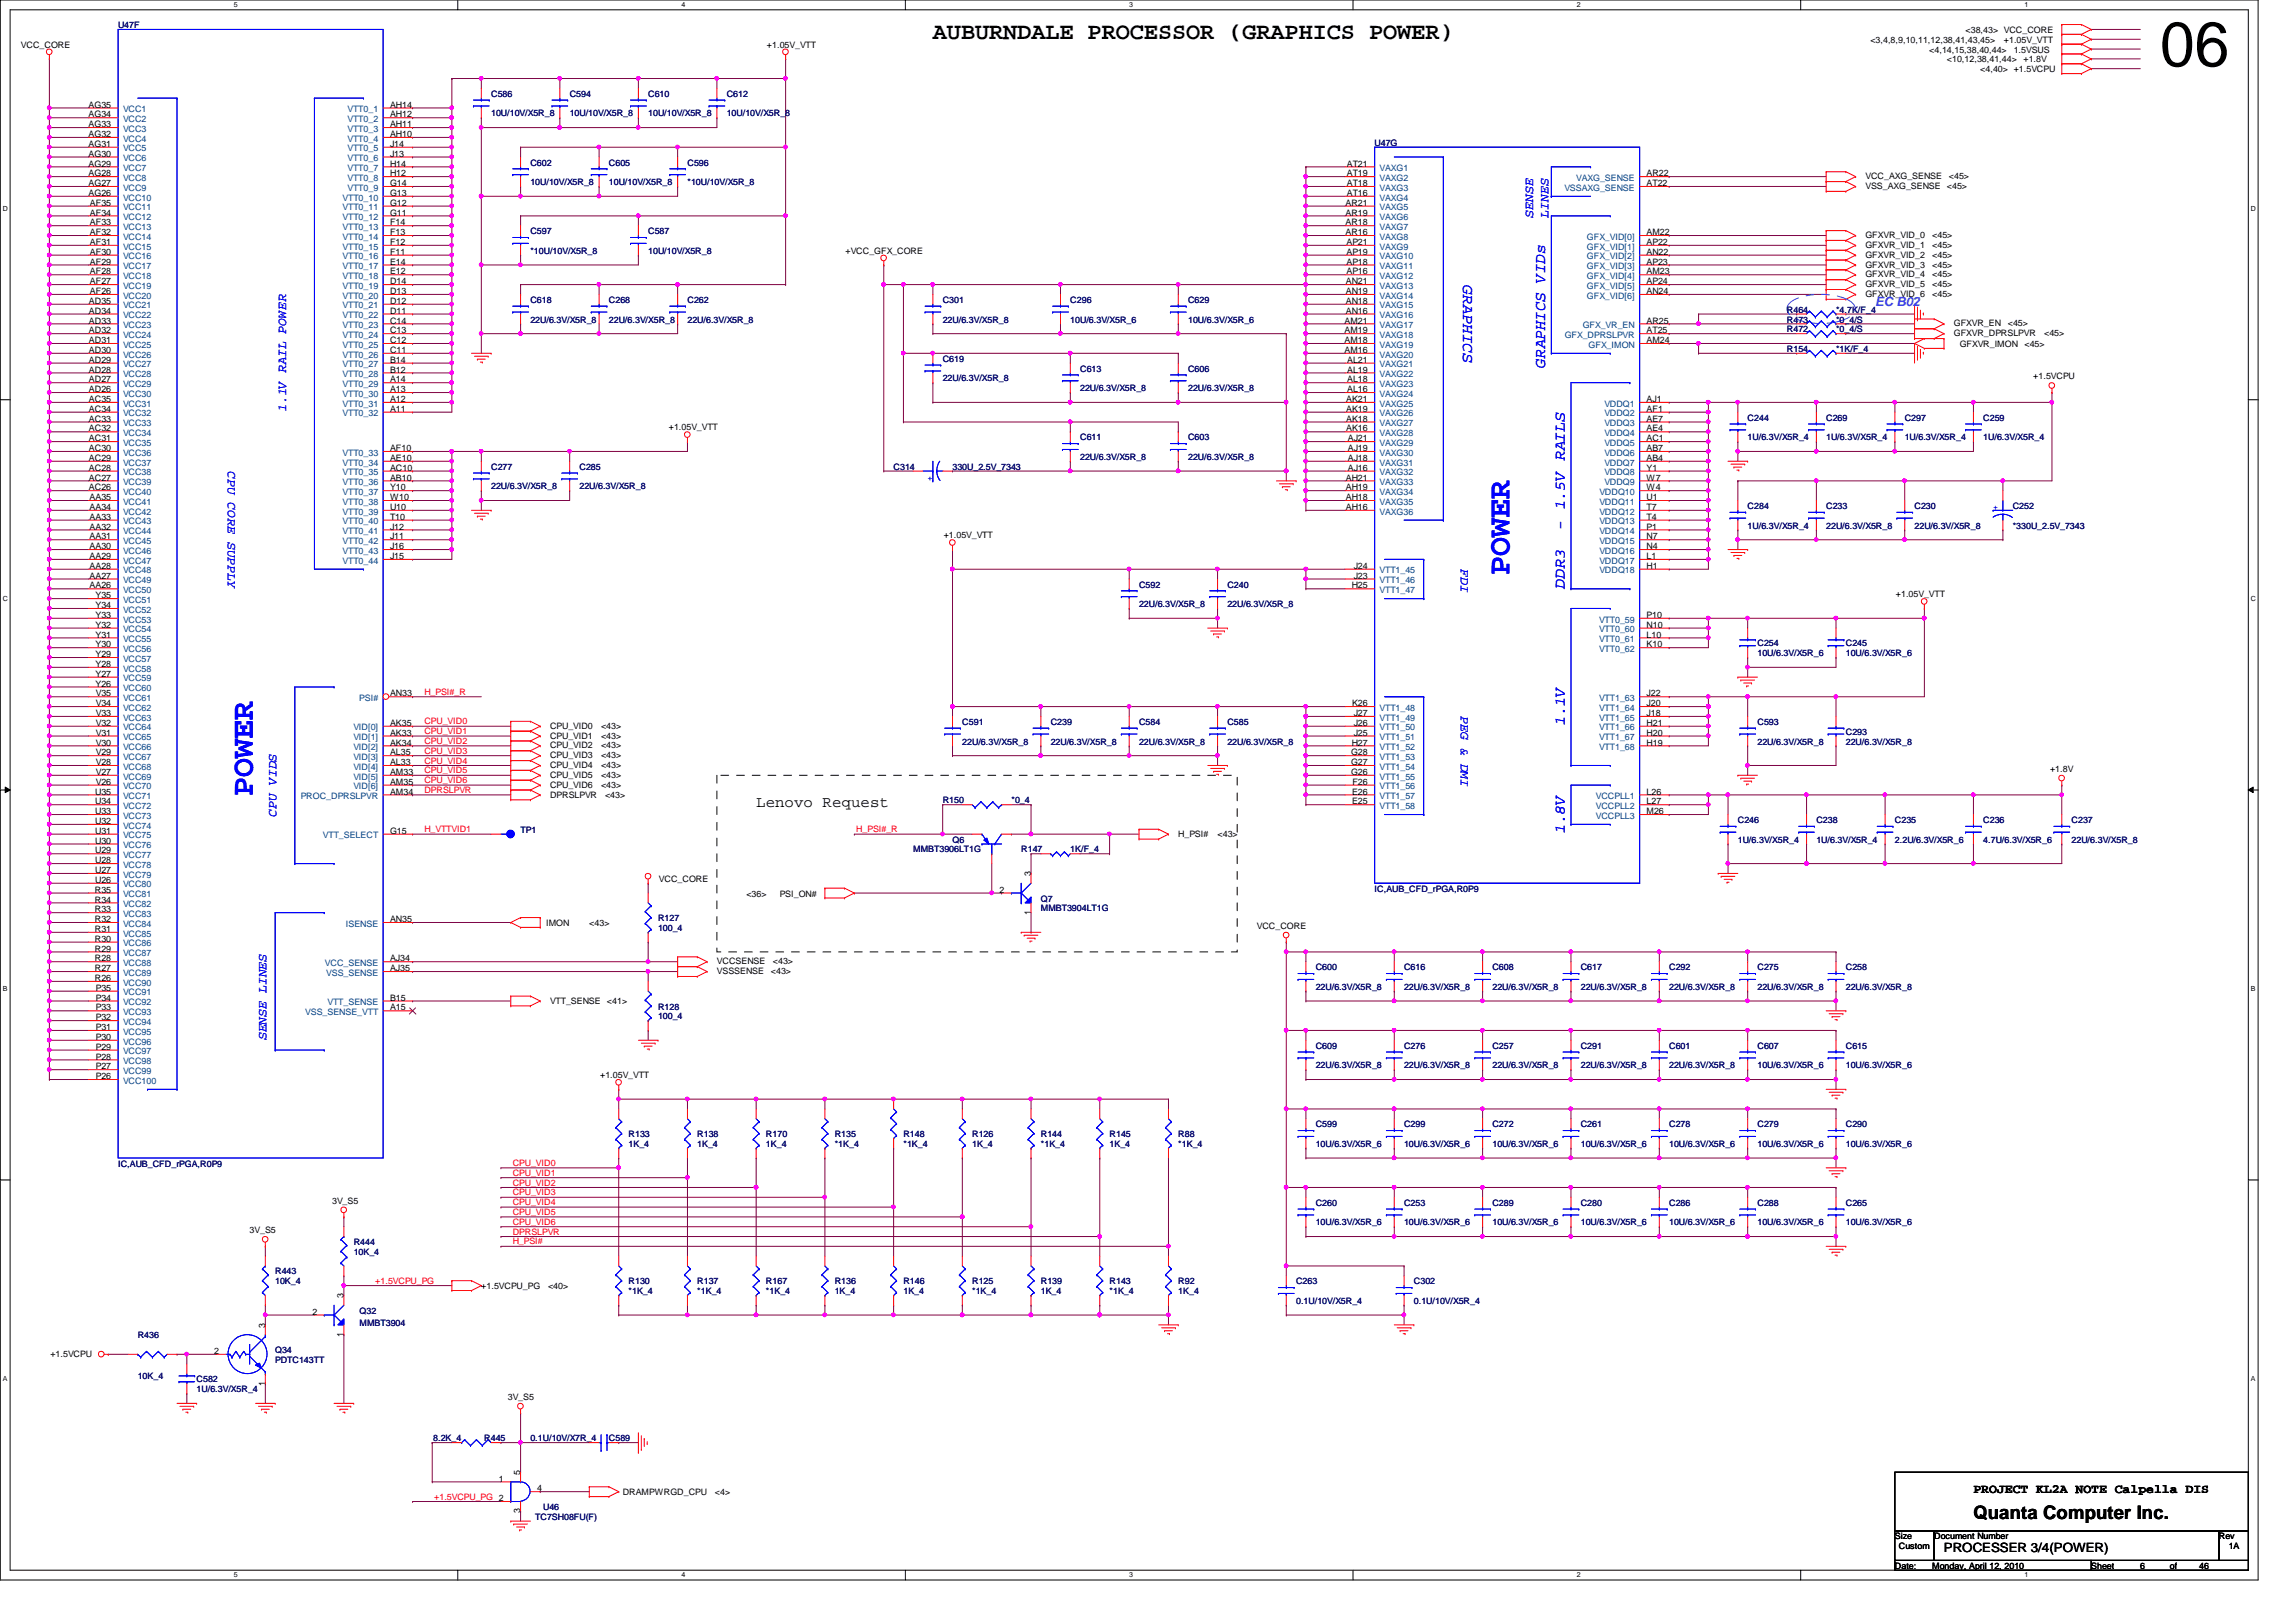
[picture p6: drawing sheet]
<svg xmlns="http://www.w3.org/2000/svg" width="297mm" height="210mm" viewBox="0 0 297 210" stroke-linecap="round" stroke-linejoin="round" font-family="sans-serif">
<defs><g id="words">
<text font-size="8.1" x="279.4" y="8.6">06</text>
<g font-size="4.1" fill="#00f">
<text x="195.3" y="74.4" transform="rotate(-90 195.3 74.4)">POWER</text>
<text x="32.7" y="103" transform="rotate(-90 32.7 103)">POWER</text>
</g>
<text font-size="3" x="120.7" y="5.1">AUBURNDALE PROCESSOR (GRAPHICS POWER)</text>
<text font-size="2.4" x="255.3" y="196.6">Quanta Computer Inc.</text>
<g font-size="2" fill="#00f">
<text x="189.3" y="36.8" transform="rotate(90 189.3 36.8)">GRAPHICS</text>
<text x="199.9" y="47.6" transform="rotate(-90 199.9 47.6)">GRAPHICS VIDs</text>
<text x="202.4" y="68.6" transform="rotate(-90 202.4 68.6)">- 1.5V RAILS</text>
<text x="202.4" y="76.2" transform="rotate(-90 202.4 76.2)">DDR3</text>
<text x="202.4" y="94" transform="rotate(-90 202.4 94)">1.1V</text>
<text x="202.4" y="107.9" transform="rotate(-90 202.4 107.9)">1.8V</text>
</g>
<text font-size="2" x="97.8" y="104.4">Lenovo Request</text>
<g font-size="1.7" fill="#00f">
<text x="198.3" y="28.2" transform="rotate(-90 198.3 28.2)">SENSE</text>
<text x="200.3" y="28.2" transform="rotate(-90 200.3 28.2)">LINES</text>
<text x="37" y="53.3" transform="rotate(-90 37 53.3)">1.1V RAIL POWER</text>
<text x="29.5" y="61" transform="rotate(90 29.5 61)">CPU CORE SUPPLY</text>
<text x="189" y="73.7" transform="rotate(90 189 73.7)">FDI</text>
<text x="189" y="92.7" transform="rotate(90 189 92.7)">PEG &amp; DMI</text>
<text x="35.8" y="105.7" transform="rotate(-90 35.8 105.7)">CPU VIDS</text>
<text x="34.5" y="134.6" transform="rotate(-90 34.5 134.6)">SENSE LINES</text>
</g>
<text font-size="1.7" fill="#0080ff" x="242.6" y="39.6">EC B02</text>
<g font-size="1.7">
<text x="255.3" y="193.2">PROJECT KL2A NOTE Calpella DIS</text>
<text x="251.5" y="200.9">PROCESSER 3/4(POWER)</text>
</g>
<g font-size="1.1" fill="#000080">
<text x="15.3" y="3.6">U47F</text>
<text x="63.5" y="12.5">C586</text>
<text x="63.5" y="15.1">10U/10V/X5R_8</text>
<text x="73.7" y="12.5">C594</text>
<text x="73.7" y="15.1">10U/10V/X5R_8</text>
<text x="83.9" y="12.5">C610</text>
<text x="83.9" y="15.1">10U/10V/X5R_8</text>
<text x="94" y="12.5">C612</text>
<text x="94" y="15.1">10U/10V/X5R_8</text>
<text x="68.6" y="21.4">C602</text>
<text x="68.6" y="24">10U/10V/X5R_8</text>
<text x="78.8" y="21.4">C605</text>
<text x="78.8" y="24">10U/10V/X5R_8</text>
<text x="88.9" y="21.4">C596</text>
<text x="88.9" y="24">*10U/10V/X5R_8</text>
<text x="177.8" y="18.9">U47G</text>
<text x="68.6" y="30.3">C597</text>
<text x="68.6" y="32.9">*10U/10V/X5R_8</text>
<text x="83.9" y="30.3">C587</text>
<text x="83.9" y="32.9">10U/10V/X5R_8</text>
<text x="68.6" y="39.2">C618</text>
<text x="68.6" y="41.7">22U/6.3V/X5R_8</text>
<text x="78.8" y="39.2">C268</text>
<text x="78.8" y="41.7">22U/6.3V/X5R_8</text>
<text x="88.9" y="39.2">C262</text>
<text x="88.9" y="41.7">22U/6.3V/X5R_8</text>
<text x="122" y="39.2">C301</text>
<text x="122" y="41.7">22U/6.3V/X5R_8</text>
<text x="138.5" y="39.2">C296</text>
<text x="138.5" y="41.7">10U/6.3V/X5R_6</text>
<text x="153.7" y="39.2">C629</text>
<text x="153.7" y="41.7">10U/6.3V/X5R_6</text>
<text x="231.2" y="41.7">R473</text>
<text x="231.2" y="40.5">R464</text>
<text x="237.5" y="41.7">*0_4/S</text>
<text x="237.5" y="40.5">*4.7K/F_4</text>
<text x="122" y="46.8">C619</text>
<text x="231.2" y="43">R472</text>
<text x="231.2" y="45.6">R154</text>
<text x="237.5" y="43">*0_4/S</text>
<text x="237.5" y="45.6">*1K/F_4</text>
<text x="122" y="49.4">22U/6.3V/X5R_8</text>
<text x="139.7" y="48.1">C613</text>
<text x="139.7" y="50.6">22U/6.3V/X5R_8</text>
<text x="153.7" y="48.1">C606</text>
<text x="153.7" y="50.6">22U/6.3V/X5R_8</text>
<text x="139.7" y="57">C611</text>
<text x="139.7" y="59.5">22U/6.3V/X5R_8</text>
<text x="153.7" y="57">C603</text>
<text x="153.7" y="59.5">22U/6.3V/X5R_8</text>
<text x="226.1" y="54.4">C244</text>
<text x="226.1" y="57">1U/6.3V/X5R_4</text>
<text x="236.3" y="54.4">C269</text>
<text x="236.3" y="57">1U/6.3V/X5R_4</text>
<text x="246.4" y="54.4">C297</text>
<text x="246.4" y="57">1U/6.3V/X5R_4</text>
<text x="256.6" y="54.4">C259</text>
<text x="256.6" y="57">1U/6.3V/X5R_4</text>
<text x="63.5" y="60.8">C277</text>
<text x="63.5" y="63.3">22U/6.3V/X5R_8</text>
<text x="75" y="60.8">C285</text>
<text x="75" y="63.3">22U/6.3V/X5R_8</text>
<text x="115.6" y="60.8">C314</text>
<text x="123.2" y="60.8">330U_2.5V_7343</text>
<text x="226.1" y="65.9">C284</text>
<text x="236.3" y="65.9">C233</text>
<text x="247.7" y="65.9">C230</text>
<text x="260.4" y="65.9">C252</text>
<text x="226.1" y="68.4">1U/6.3V/X5R_4</text>
<text x="236.3" y="68.4">22U/6.3V/X5R_8</text>
<text x="247.7" y="68.4">22U/6.3V/X5R_8</text>
<text x="260.4" y="68.4">*330U_2.5V_7343</text>
<text x="147.4" y="76">C592</text>
<text x="158.8" y="76">C240</text>
<text x="147.4" y="78.6">22U/6.3V/X5R_8</text>
<text x="158.8" y="78.6">22U/6.3V/X5R_8</text>
<text x="227.4" y="83.7">C254</text>
<text x="238.8" y="83.7">C245</text>
<text x="227.4" y="84.9">10U/6.3V/X5R_6</text>
<text x="238.8" y="84.9">10U/6.3V/X5R_6</text>
<text x="124.5" y="93.8">C591</text>
<text x="135.9" y="93.8">C239</text>
<text x="147.4" y="93.8">C584</text>
<text x="158.8" y="93.8">C585</text>
<text x="227.4" y="93.8">C593</text>
<text x="238.8" y="95.1">C293</text>
<text x="124.5" y="96.4">22U/6.3V/X5R_8</text>
<text x="135.9" y="96.4">22U/6.3V/X5R_8</text>
<text x="147.4" y="96.4">22U/6.3V/X5R_8</text>
<text x="158.8" y="96.4">22U/6.3V/X5R_8</text>
<text x="227.4" y="96.4">22U/6.3V/X5R_8</text>
<text x="238.8" y="96.4">22U/6.3V/X5R_8</text>
<text x="67.3" y="107.8">TP1</text>
<text x="122" y="104">R150</text>
<text x="130.8" y="104">*0_4</text>
<text x="224.8" y="106.5">C246</text>
<text x="235" y="106.5">C238</text>
<text x="245.1" y="106.5">C235</text>
<text x="256.6" y="106.5">C236</text>
<text x="268" y="106.5">C237</text>
<text x="118.1" y="110.3">MMBT3906LT1G</text>
<text x="123.2" y="109.1">Q6</text>
<text x="132.1" y="110.3">R147</text>
<text x="138.5" y="110.3">1K/F_4</text>
<text x="224.8" y="109.1">1U/6.3V/X5R_4</text>
<text x="235" y="109.1">1U/6.3V/X5R_4</text>
<text x="245.1" y="109.1">2.2U/6.3V/X5R_6</text>
<text x="256.6" y="109.1">4.7U/6.3V/X5R_6</text>
<text x="268" y="109.1">22U/6.3V/X5R_8</text>
<text x="85.1" y="119.2">R127</text>
<text x="134.7" y="116.7">Q7</text>
<text x="134.7" y="117.9">MMBT3904LT1G</text>
<text x="177.8" y="115.4">IC,AUB_CFD_rPGA,R0P9</text>
<text x="85.1" y="120.5">100_4</text>
<text x="170.2" y="125.6">C600</text>
<text x="181.6" y="125.6">C616</text>
<text x="193.1" y="125.6">C608</text>
<text x="204.5" y="125.6">C617</text>
<text x="215.9" y="125.6">C292</text>
<text x="227.4" y="125.6">C275</text>
<text x="238.8" y="125.6">C258</text>
<text x="85.1" y="130.6">R128</text>
<text x="85.1" y="131.9">100_4</text>
<text x="170.2" y="128.1">22U/6.3V/X5R_8</text>
<text x="181.6" y="128.1">22U/6.3V/X5R_8</text>
<text x="193.1" y="128.1">22U/6.3V/X5R_8</text>
<text x="204.5" y="128.1">22U/6.3V/X5R_8</text>
<text x="215.9" y="128.1">22U/6.3V/X5R_8</text>
<text x="227.4" y="128.1">22U/6.3V/X5R_8</text>
<text x="238.8" y="128.1">22U/6.3V/X5R_8</text>
<text x="170.2" y="135.7">C609</text>
<text x="181.6" y="135.7">C276</text>
<text x="193.1" y="135.7">C257</text>
<text x="204.5" y="135.7">C291</text>
<text x="215.9" y="135.7">C601</text>
<text x="227.4" y="135.7">C607</text>
<text x="238.8" y="135.7">C615</text>
<text x="170.2" y="138.3">22U/6.3V/X5R_8</text>
<text x="181.6" y="138.3">22U/6.3V/X5R_8</text>
<text x="193.1" y="138.3">22U/6.3V/X5R_8</text>
<text x="204.5" y="138.3">22U/6.3V/X5R_8</text>
<text x="215.9" y="138.3">22U/6.3V/X5R_8</text>
<text x="227.4" y="138.3">10U/6.3V/X5R_6</text>
<text x="238.8" y="138.3">10U/6.3V/X5R_6</text>
<text x="81.3" y="147.2">R133</text>
<text x="81.3" y="148.4">1K_4</text>
<text x="90.2" y="147.2">R138</text>
<text x="90.2" y="148.4">1K_4</text>
<text x="99.1" y="147.2">R170</text>
<text x="99.1" y="148.4">1K_4</text>
<text x="108" y="147.2">R135</text>
<text x="108" y="148.4">*1K_4</text>
<text x="116.9" y="147.2">R148</text>
<text x="116.9" y="148.4">*1K_4</text>
<text x="125.8" y="147.2">R126</text>
<text x="125.8" y="148.4">1K_4</text>
<text x="134.7" y="147.2">R144</text>
<text x="134.7" y="148.4">*1K_4</text>
<text x="143.5" y="147.2">R145</text>
<text x="143.5" y="148.4">1K_4</text>
<text x="152.4" y="147.2">R88</text>
<text x="152.4" y="148.4">*1K_4</text>
<text x="170.2" y="145.9">C599</text>
<text x="170.2" y="148.4">10U/6.3V/X5R_6</text>
<text x="181.6" y="145.9">C299</text>
<text x="181.6" y="148.4">10U/6.3V/X5R_6</text>
<text x="193.1" y="145.9">C272</text>
<text x="193.1" y="148.4">10U/6.3V/X5R_6</text>
<text x="204.5" y="145.9">C261</text>
<text x="204.5" y="148.4">10U/6.3V/X5R_6</text>
<text x="215.9" y="145.9">C278</text>
<text x="215.9" y="148.4">10U/6.3V/X5R_6</text>
<text x="227.4" y="145.9">C279</text>
<text x="227.4" y="148.4">10U/6.3V/X5R_6</text>
<text x="238.8" y="145.9">C290</text>
<text x="238.8" y="148.4">10U/6.3V/X5R_6</text>
<text x="15.3" y="151">IC,AUB_CFD_rPGA,R0P9</text>
<text x="45.8" y="161.1">R444</text>
<text x="170.2" y="156">C260</text>
<text x="170.2" y="158.6">10U/6.3V/X5R_6</text>
<text x="181.6" y="156">C253</text>
<text x="181.6" y="158.6">10U/6.3V/X5R_6</text>
<text x="193.1" y="156">C289</text>
<text x="193.1" y="158.6">10U/6.3V/X5R_6</text>
<text x="204.5" y="156">C280</text>
<text x="204.5" y="158.6">10U/6.3V/X5R_6</text>
<text x="215.9" y="156">C286</text>
<text x="215.9" y="158.6">10U/6.3V/X5R_6</text>
<text x="227.4" y="156">C288</text>
<text x="227.4" y="158.6">10U/6.3V/X5R_6</text>
<text x="238.8" y="156">C265</text>
<text x="238.8" y="158.6">10U/6.3V/X5R_6</text>
<text x="35.6" y="164.9">R443</text>
<text x="35.6" y="166.2">10K_4</text>
<text x="45.8" y="162.4">10K_4</text>
<text x="81.3" y="166.2">R130</text>
<text x="81.3" y="167.5">*1K_4</text>
<text x="90.2" y="166.2">R137</text>
<text x="90.2" y="167.5">*1K_4</text>
<text x="99.1" y="166.2">R167</text>
<text x="99.1" y="167.5">*1K_4</text>
<text x="108" y="166.2">R136</text>
<text x="108" y="167.5">1K_4</text>
<text x="116.9" y="166.2">R146</text>
<text x="116.9" y="167.5">1K_4</text>
<text x="125.8" y="166.2">R125</text>
<text x="125.8" y="167.5">*1K_4</text>
<text x="134.7" y="166.2">R139</text>
<text x="134.7" y="167.5">1K_4</text>
<text x="143.5" y="166.2">R143</text>
<text x="143.5" y="167.5">*1K_4</text>
<text x="152.4" y="166.2">R92</text>
<text x="152.4" y="167.5">1K_4</text>
<text x="167.7" y="166.2">C263</text>
<text x="182.9" y="166.2">C302</text>
<text x="17.8" y="173.2">R436</text>
<text x="46.5" y="170">Q32</text>
<text x="46.5" y="171.5">MMBT3904</text>
<text x="167.7" y="168.7">0.1U/10V/X5R_4</text>
<text x="182.9" y="168.7">0.1U/10V/X5R_4</text>
<text x="17.8" y="178.4">10K_4</text>
<text x="25.4" y="178.9">C582</text>
<text x="35.6" y="175.1">Q34</text>
<text x="35.6" y="176.4">PDTC143TT</text>
<text x="25.4" y="180.2">1U/6.3V/X5R_4</text>
<text x="56" y="186.5">8.2K_4</text>
<text x="62.7" y="186.5">R445</text>
<text x="68.6" y="186.5">0.1U/10V/X7R_4</text>
<text x="78.8" y="186.5">C589</text>
<text x="69.3" y="196.7">TC7SH08FU(F)</text>
<text x="70.3" y="195.4">U46</text>
</g>
<g font-size="1.1">
<text x="242" y="5.5">&lt;3,4,8,9,10,11,12,38,41,43,45&gt;</text>
<text x="254.3" y="4.3">&lt;38,43&gt; VCC_CORE</text>
<text x="259.2" y="5.5">+1.05V_VTT</text>
<text x="2.7" y="6.2">VCC_CORE</text>
<text x="99.2" y="6.2">+1.05V_VTT</text>
<text x="249.6" y="6.8">&lt;4,14,15,38,40,44&gt;</text>
<text x="251.9" y="8.1">&lt;10,12,38,41,44&gt;</text>
<text x="256.2" y="9.4">&lt;4,40&gt; +1.5VCPU</text>
<text x="260.5" y="6.8">1.5VSUS</text>
<text x="261.8" y="8.1">+1.8V</text>
<text x="11.5" y="13.9">AG35</text>
<text x="11.5" y="15.2">AG34</text>
<text x="11.5" y="16.5">AG33</text>
<text x="11.5" y="17.7">AG32</text>
<text x="50.5" y="13.9">AH14</text>
<text x="50.5" y="15.2">AH12</text>
<text x="50.5" y="16.5">AH11</text>
<text x="50.5" y="17.7">AH10</text>
<text x="11.5" y="19">AG31</text>
<text x="11.5" y="20.3">AG30</text>
<text x="11.5" y="21.5">AG29</text>
<text x="11.5" y="22.8">AG28</text>
<text x="50.5" y="19">J14</text>
<text x="50.5" y="20.3">J13</text>
<text x="50.5" y="21.5">H14</text>
<text x="50.5" y="22.8">H12</text>
<text x="174.2" y="21.5">AT21</text>
<text x="174.2" y="22.8">AT19</text>
<text x="213" y="22.8">AR22</text>
<text x="241.3" y="23.2">VCC_AXG_SENSE</text>
<text x="252.1" y="23.2">&lt;45&gt;</text>
<text x="11.5" y="24.1">AG27</text>
<text x="11.5" y="25.4">AG26</text>
<text x="11.6" y="26.6">AF35</text>
<text x="11.6" y="27.9">AF34</text>
<text x="11.6" y="29.2">AF33</text>
<text x="50.5" y="24.1">G14</text>
<text x="50.5" y="25.4">G13</text>
<text x="50.5" y="26.6">G12</text>
<text x="50.5" y="27.9">G11</text>
<text x="50.5" y="29.2">F14</text>
<text x="174.1" y="26.6">AR21</text>
<text x="174.1" y="27.9">AR19</text>
<text x="174.1" y="29.2">AR18</text>
<text x="174.2" y="24.1">AT18</text>
<text x="174.2" y="25.4">AT16</text>
<text x="213" y="24.1">AT22</text>
<text x="241.3" y="24.5">VSS_AXG_SENSE &lt;45&gt;</text>
<text x="11.6" y="30.4">AF32</text>
<text x="11.6" y="31.7">AF31</text>
<text x="11.6" y="33">AF30</text>
<text x="11.6" y="34.2">AF29</text>
<text x="11.6" y="35.5">AF28</text>
<text x="50.5" y="30.4">F13</text>
<text x="50.5" y="31.7">F12</text>
<text x="50.5" y="33">F11</text>
<text x="50.5" y="34.2">E14</text>
<text x="50.5" y="35.5">E12</text>
<text x="109.4" y="32.9">+VCC_GFX_CORE</text>
<text x="174.1" y="30.4">AR16</text>
<text x="174.2" y="31.7">AP21</text>
<text x="174.2" y="33">AP19</text>
<text x="174.2" y="34.2">AP18</text>
<text x="174.2" y="35.5">AP16</text>
<text x="213" y="30.4">AM22</text>
<text x="213" y="31.7">AP22</text>
<text x="213" y="33">AN22</text>
<text x="213" y="34.2">AP23</text>
<text x="213" y="35.5">AM23</text>
<text x="241.3" y="30.8">GFXVR_VID_0</text>
<text x="241.3" y="32.1">GFXVR_VID_1</text>
<text x="241.3" y="33.4">GFXVR_VID_2</text>
<text x="241.3" y="34.6">GFXVR_VID_3</text>
<text x="241.3" y="35.9">GFXVR_VID_4</text>
<text x="250" y="30.8">&lt;45&gt;</text>
<text x="250" y="32.1">&lt;45&gt;</text>
<text x="250" y="33.4">&lt;45&gt;</text>
<text x="250" y="34.6">&lt;45&gt;</text>
<text x="250" y="35.9">&lt;45&gt;</text>
<text x="11.5" y="39.3">AD35</text>
<text x="11.5" y="40.6">AD34</text>
<text x="11.5" y="41.9">AD33</text>
<text x="11.6" y="36.8">AF27</text>
<text x="11.6" y="38.1">AF26</text>
<text x="50.5" y="36.8">D14</text>
<text x="50.5" y="38.1">D13</text>
<text x="50.5" y="39.3">D12</text>
<text x="50.5" y="40.6">D11</text>
<text x="50.5" y="41.9">C14</text>
<text x="173.9" y="41.9">AM21</text>
<text x="174.1" y="36.8">AN21</text>
<text x="174.1" y="38.1">AN19</text>
<text x="174.1" y="39.3">AN18</text>
<text x="174.1" y="40.6">AN16</text>
<text x="213" y="36.8">AP24</text>
<text x="213" y="38.1">AN24</text>
<text x="213" y="41.9">AR25</text>
<text x="241.3" y="37.2">GFXVR_VID_5</text>
<text x="241.3" y="38.4">GFXVR_VID_6</text>
<text x="250" y="37.2">&lt;45&gt;</text>
<text x="250" y="38.4">&lt;45&gt;</text>
<text x="11.5" y="43.1">AD32</text>
<text x="11.5" y="44.4">AD31</text>
<text x="11.5" y="45.7">AD30</text>
<text x="11.5" y="46.9">AD29</text>
<text x="50.5" y="43.1">C13</text>
<text x="50.5" y="44.4">C12</text>
<text x="50.5" y="45.7">C11</text>
<text x="50.5" y="46.9">B14</text>
<text x="173.9" y="43.1">AM19</text>
<text x="173.9" y="44.4">AM18</text>
<text x="173.9" y="45.7">AM16</text>
<text x="174.3" y="46.9">AL21</text>
<text x="213" y="43.1">AT25</text>
<text x="213" y="44.4">AM24</text>
<text x="252.8" y="43.5">GFXVR_DPRSLPVR</text>
<text x="252.8" y="42.2">GFXVR_EN</text>
<text x="253.5" y="44.9">GFXVR_IMON</text>
<text x="259.8" y="42.2">&lt;45&gt;</text>
<text x="261.9" y="44.9">&lt;45&gt;</text>
<text x="264.5" y="43.5">&lt;45&gt;</text>
<text x="11.5" y="48.2">AD28</text>
<text x="11.5" y="49.5">AD27</text>
<text x="11.5" y="50.8">AD26</text>
<text x="11.5" y="52">AC35</text>
<text x="11.5" y="53.3">AC34</text>
<text x="50.5" y="48.2">B12</text>
<text x="50.5" y="49.5">A14</text>
<text x="50.5" y="50.8">A13</text>
<text x="50.5" y="52">A12</text>
<text x="50.5" y="53.3">A11</text>
<text x="174.2" y="52">AK21</text>
<text x="174.2" y="53.3">AK19</text>
<text x="174.3" y="48.2">AL19</text>
<text x="174.3" y="49.5">AL18</text>
<text x="174.3" y="50.8">AL16</text>
<text x="213" y="52">AJ1</text>
<text x="213" y="53.3">AF1</text>
<text x="263.1" y="49.1">+1.5VCPU</text>
<text x="11.5" y="54.6">AC33</text>
<text x="11.5" y="55.8">AC32</text>
<text x="11.5" y="57.1">AC31</text>
<text x="11.5" y="58.4">AC30</text>
<text x="11.5" y="59.6">AC29</text>
<text x="50.5" y="58.4">AF10</text>
<text x="50.5" y="59.6">AE10</text>
<text x="86.5" y="55.7">+1.05V_VTT</text>
<text x="174.2" y="54.6">AK18</text>
<text x="174.2" y="55.8">AK16</text>
<text x="174.4" y="57.1">AJ21</text>
<text x="174.4" y="58.4">AJ19</text>
<text x="174.4" y="59.6">AJ18</text>
<text x="213" y="54.6">AE7</text>
<text x="213" y="55.8">AE4</text>
<text x="213" y="57.1">AC1</text>
<text x="213" y="58.4">AB7</text>
<text x="213" y="59.6">AB4</text>
<text x="11.5" y="60.9">AC28</text>
<text x="11.5" y="62.2">AC27</text>
<text x="11.5" y="63.5">AC26</text>
<text x="11.6" y="64.7">AA35</text>
<text x="11.6" y="66">AA34</text>
<text x="50.5" y="60.9">AC10</text>
<text x="50.5" y="62.2">AB10</text>
<text x="50.5" y="63.5">Y10</text>
<text x="50.5" y="64.7">W10</text>
<text x="50.5" y="66">U10</text>
<text x="174.1" y="62.2">AH21</text>
<text x="174.1" y="63.5">AH19</text>
<text x="174.1" y="64.7">AH18</text>
<text x="174.1" y="66">AH16</text>
<text x="174.4" y="60.9">AJ16</text>
<text x="213" y="60.9">Y1</text>
<text x="213" y="62.2">W7</text>
<text x="213" y="63.5">W4</text>
<text x="213" y="64.7">U1</text>
<text x="213" y="66">T7</text>
<text x="11.6" y="67.3">AA33</text>
<text x="11.6" y="68.5">AA32</text>
<text x="11.6" y="69.8">AA31</text>
<text x="11.6" y="71.1">AA30</text>
<text x="50.5" y="67.3">T10</text>
<text x="50.5" y="68.5">J12</text>
<text x="50.5" y="69.8">J11</text>
<text x="50.5" y="71.1">J16</text>
<text x="122.1" y="69.7">+1.05V_VTT</text>
<text x="213" y="67.3">T4</text>
<text x="213" y="68.5">P1</text>
<text x="213" y="69.8">N7</text>
<text x="213" y="71.1">N4</text>
<text x="11.6" y="72.3">AA29</text>
<text x="11.6" y="73.6">AA28</text>
<text x="11.6" y="74.9">AA27</text>
<text x="11.6" y="76.2">AA26</text>
<text x="12.4" y="77.4">Y35</text>
<text x="50.5" y="72.3">J15</text>
<text x="174.9" y="76.2">H25</text>
<text x="175.1" y="73.6">J24</text>
<text x="175.1" y="74.9">J23</text>
<text x="213" y="72.3">L1</text>
<text x="213" y="73.6">H1</text>
<text x="245.3" y="77.3">+1.05V_VTT</text>
<text x="12.4" y="78.7">Y34</text>
<text x="12.4" y="80">Y33</text>
<text x="12.4" y="81.2">Y32</text>
<text x="12.4" y="82.5">Y31</text>
<text x="12.4" y="83.8">Y30</text>
<text x="213" y="80">P10</text>
<text x="213" y="81.2">N10</text>
<text x="213" y="82.5">L10</text>
<text x="213" y="83.8">K10</text>
<text x="12.4" y="85">Y29</text>
<text x="12.4" y="86.3">Y28</text>
<text x="12.4" y="87.6">Y27</text>
<text x="12.4" y="88.9">Y26</text>
<text x="12.4" y="90.1">V35</text>
<text x="12.4" y="91.4">V34</text>
<text x="12.4" y="92.7">V33</text>
<text x="12.4" y="93.9">V32</text>
<text x="12.4" y="95.2">V31</text>
<text x="50.5" y="90.1">AN33</text>
<text x="50.5" y="93.9">AK35</text>
<text x="50.5" y="95.2">AK33</text>
<text x="71.2" y="94.3">CPU_VID0</text>
<text x="71.2" y="95.6">CPU_VID1</text>
<text x="77.8" y="94.3">&lt;43&gt;</text>
<text x="77.8" y="95.6">&lt;43&gt;</text>
<text x="174.9" y="91.4">K26</text>
<text x="175.1" y="92.7">J27</text>
<text x="175.1" y="93.9">J26</text>
<text x="175.1" y="95.2">J25</text>
<text x="213" y="90.1">J22</text>
<text x="213" y="91.4">J20</text>
<text x="213" y="92.7">J18</text>
<text x="213" y="93.9">H21</text>
<text x="213" y="95.2">H20</text>
<text x="12.4" y="96.5">V30</text>
<text x="12.4" y="97.7">V29</text>
<text x="12.4" y="99">V28</text>
<text x="12.4" y="100.3">V27</text>
<text x="12.4" y="101.6">V26</text>
<text x="50.5" y="96.5">AK34</text>
<text x="50.5" y="97.7">AL35</text>
<text x="50.5" y="99">AL33</text>
<text x="50.5" y="100.3">AM33</text>
<text x="50.5" y="101.6">AM35</text>
<text x="71.2" y="96.9">CPU_VID2</text>
<text x="71.2" y="98.1">CPU_VID3</text>
<text x="71.2" y="99.4">CPU_VID4</text>
<text x="71.2" y="100.7">CPU_VID5</text>
<text x="71.2" y="101.9">CPU_VID6</text>
<text x="77.8" y="96.9">&lt;43&gt;</text>
<text x="77.8" y="98.1">&lt;43&gt;</text>
<text x="77.8" y="99.4">&lt;43&gt;</text>
<text x="77.8" y="100.7">&lt;43&gt;</text>
<text x="77.8" y="101.9">&lt;43&gt;</text>
<text x="174.8" y="97.7">G28</text>
<text x="174.8" y="99">G27</text>
<text x="174.8" y="100.3">G26</text>
<text x="174.9" y="96.5">H27</text>
<text x="175" y="101.6">F26</text>
<text x="213" y="96.5">H19</text>
<text x="265.2" y="99.9">+1.8V</text>
<text x="12.3" y="102.8">U35</text>
<text x="12.3" y="104.1">U34</text>
<text x="12.3" y="105.4">U33</text>
<text x="12.3" y="106.6">U32</text>
<text x="12.3" y="107.9">U31</text>
<text x="50.5" y="102.8">AM34</text>
<text x="50.5" y="107.9">G15</text>
<text x="71.2" y="103.2">DPRSLPVR</text>
<text x="78.3" y="103.2">&lt;43&gt;</text>
<text x="174.9" y="102.8">E26</text>
<text x="174.9" y="104.1">E25</text>
<text x="213" y="102.8">L26</text>
<text x="213" y="104.1">L27</text>
<text x="213" y="105.4">M26</text>
<text x="12.3" y="109.2">U30</text>
<text x="12.3" y="110.4">U29</text>
<text x="12.3" y="111.7">U28</text>
<text x="12.3" y="113">U27</text>
<text x="133.3" y="113.4" transform="rotate(-90 133.3 113.4)">3</text>
<text x="152.4" y="108.3">H_PSI#</text>
<text x="157.5" y="108.3">&lt;43&gt;</text>
<text x="12.3" y="115.5">R35</text>
<text x="12.3" y="116.8">R34</text>
<text x="12.3" y="118.1">R33</text>
<text x="12.3" y="119.3">R32</text>
<text x="12.3" y="114.3">U26</text>
<text x="50.5" y="119.3">AN35</text>
<text x="70.7" y="119.8">IMON</text>
<text x="76.2" y="119.8">&lt;43&gt;</text>
<text x="85.3" y="114.1">VCC_CORE</text>
<text x="96.6" y="116">&lt;36&gt;</text>
<text x="100.9" y="116">PSI_ON#</text>
<text x="129.3" y="115.5">2</text>
<text x="133.3" y="118.4" transform="rotate(-90 133.3 118.4)">1</text>
<text x="12.3" y="120.6">R31</text>
<text x="12.3" y="121.9">R30</text>
<text x="12.3" y="123.1">R29</text>
<text x="12.3" y="124.4">R28</text>
<text x="12.3" y="125.7">R27</text>
<text x="50.5" y="124.4">AJ34</text>
<text x="50.5" y="125.7">AJ35</text>
<text x="92.7" y="124.8">VCCSENSE</text>
<text x="100" y="124.8">&lt;43&gt;</text>
<text x="162.6" y="120.2">VCC_CORE</text>
<text x="12.3" y="127">R26</text>
<text x="12.4" y="128.2">P35</text>
<text x="12.4" y="129.5">P34</text>
<text x="12.4" y="130.8">P33</text>
<text x="50.5" y="129.5">B15</text>
<text x="50.5" y="130.8">A15</text>
<text x="71.2" y="129.9">VTT_SENSE &lt;41&gt;</text>
<text x="92.7" y="126.1">VSSSENSE</text>
<text x="99.7" y="126.1">&lt;43&gt;</text>
<text x="12.4" y="132">P32</text>
<text x="12.4" y="133.3">P31</text>
<text x="12.4" y="134.6">P30</text>
<text x="12.4" y="135.8">P29</text>
<text x="12.4" y="137.1">P28</text>
<text x="12.4" y="138.4">P27</text>
<text x="12.4" y="139.7">P26</text>
<text x="77.6" y="139.5">+1.05V_VTT</text>
<text x="43" y="155.8">3V_S5</text>
<text x="32.3" y="159.6">3V_S5</text>
<text x="62.3" y="166.8">+1.5VCPU_PG</text>
<text x="70.9" y="166.8">&lt;40&gt;</text>
<text x="34.3" y="171.8" transform="rotate(-90 34.3 171.8)">3</text>
<text x="40.4" y="170.1">2</text>
<text x="44.4" y="173" transform="rotate(-90 44.4 173)">1</text>
<text x="44.4" y="168" transform="rotate(-90 44.4 168)">3</text>
<text x="6.5" y="175.6">+1.5VCPU</text>
<text x="27.7" y="175.2">2</text>
<text x="34.3" y="179.3" transform="rotate(-90 34.3 179.3)">1</text>
<text x="65.7" y="181.2">3V_S5</text>
<text x="64.6" y="191.7">1</text>
<text x="67.3" y="190.9" transform="rotate(-90 67.3 190.9)">5</text>
<text x="67.3" y="195.8" transform="rotate(-90 67.3 195.8)">3</text>
<text x="69.5" y="193">4</text>
<text x="80.6" y="193.5">DRAMPWRGD_CPU</text>
<text x="92.5" y="193.5">&lt;4&gt;</text>
<text x="245.1" y="199.2">Size</text>
<text x="245.1" y="203">Date:</text>
<text x="245.7" y="200.5">Custom</text>
<text x="250" y="203">Monday, April 12, 2010</text>
<text x="250.2" y="199.2">Document Number</text>
<text x="270.5" y="203">Sheet</text>
<text x="276.9" y="203">6</text>
<text x="280.7" y="203">of</text>
<text x="284.5" y="203">46</text>
<text x="287.1" y="199.2">Rev</text>
<text x="288.3" y="200.5">1A</text>
</g>
<g font-size="1.1" fill="#004080">
<text x="15.9" y="14.5">VCC1</text>
<text x="15.9" y="15.8">VCC2</text>
<text x="15.9" y="17.1">VCC3</text>
<text x="45" y="14.5">VTT0_1</text>
<text x="45" y="15.8">VTT0_2</text>
<text x="45" y="17.1">VTT0_3</text>
<text x="15.9" y="18.3">VCC4</text>
<text x="15.9" y="19.6">VCC5</text>
<text x="15.9" y="20.9">VCC6</text>
<text x="15.9" y="22.1">VCC7</text>
<text x="15.9" y="23.4">VCC8</text>
<text x="45" y="18.3">VTT0_4</text>
<text x="45" y="19.6">VTT0_5</text>
<text x="45" y="20.9">VTT0_6</text>
<text x="45" y="22.1">VTT0_7</text>
<text x="45" y="23.4">VTT0_8</text>
<text x="178.5" y="22.1">VAXG1</text>
<text x="178.5" y="23.4">VAXG2</text>
<text x="203.9" y="23.4">VAXG_SENSE</text>
<text x="15.9" y="24.7">VCC9</text>
<text x="15.9" y="26">VCC10</text>
<text x="15.9" y="27.2">VCC11</text>
<text x="15.9" y="28.5">VCC12</text>
<text x="15.9" y="29.8">VCC13</text>
<text x="44.3" y="26">VTT0_10</text>
<text x="44.3" y="27.2">VTT0_11</text>
<text x="44.3" y="28.5">VTT0_12</text>
<text x="44.3" y="29.8">VTT0_13</text>
<text x="45" y="24.7">VTT0_9</text>
<text x="178.5" y="24.7">VAXG3</text>
<text x="178.5" y="26">VAXG4</text>
<text x="178.5" y="27.2">VAXG5</text>
<text x="178.5" y="28.5">VAXG6</text>
<text x="178.5" y="29.8">VAXG7</text>
<text x="202.4" y="24.7">VSSAXG_SENSE</text>
<text x="15.9" y="31">VCC14</text>
<text x="15.9" y="32.3">VCC15</text>
<text x="15.9" y="33.6">VCC16</text>
<text x="15.9" y="34.8">VCC17</text>
<text x="44.3" y="31">VTT0_14</text>
<text x="44.3" y="32.3">VTT0_15</text>
<text x="44.3" y="33.6">VTT0_16</text>
<text x="44.3" y="34.8">VTT0_17</text>
<text x="178.5" y="31">VAXG8</text>
<text x="178.5" y="32.3">VAXG9</text>
<text x="178.5" y="33.6">VAXG10</text>
<text x="178.5" y="34.8">VAXG11</text>
<text x="205.3" y="31">GFX_VID[0]</text>
<text x="205.3" y="32.3">GFX_VID[1]</text>
<text x="205.3" y="33.6">GFX_VID[2]</text>
<text x="205.3" y="34.8">GFX_VID[3]</text>
<text x="15.9" y="36.1">VCC18</text>
<text x="15.9" y="37.4">VCC19</text>
<text x="15.9" y="38.7">VCC20</text>
<text x="15.9" y="39.9">VCC21</text>
<text x="15.9" y="41.2">VCC22</text>
<text x="44.3" y="36.1">VTT0_18</text>
<text x="44.3" y="37.4">VTT0_19</text>
<text x="44.3" y="38.7">VTT0_20</text>
<text x="44.3" y="39.9">VTT0_21</text>
<text x="44.3" y="41.2">VTT0_22</text>
<text x="178.5" y="36.1">VAXG12</text>
<text x="178.5" y="37.4">VAXG13</text>
<text x="178.5" y="38.7">VAXG14</text>
<text x="178.5" y="39.9">VAXG15</text>
<text x="178.5" y="41.2">VAXG16</text>
<text x="205.3" y="36.1">GFX_VID[4]</text>
<text x="205.3" y="37.4">GFX_VID[5]</text>
<text x="205.3" y="38.7">GFX_VID[6]</text>
<text x="15.9" y="42.5">VCC23</text>
<text x="15.9" y="43.7">VCC24</text>
<text x="15.9" y="45">VCC25</text>
<text x="15.9" y="46.3">VCC26</text>
<text x="15.9" y="47.5">VCC27</text>
<text x="44.3" y="42.5">VTT0_23</text>
<text x="44.3" y="43.7">VTT0_24</text>
<text x="44.3" y="45">VTT0_25</text>
<text x="44.3" y="46.3">VTT0_26</text>
<text x="44.3" y="47.5">VTT0_27</text>
<text x="178.5" y="42.5">VAXG17</text>
<text x="178.5" y="43.7">VAXG18</text>
<text x="178.5" y="45">VAXG19</text>
<text x="178.5" y="46.3">VAXG20</text>
<text x="178.5" y="47.5">VAXG21</text>
<text x="202.4" y="43.7">GFX_DPRSLPVR</text>
<text x="204.8" y="42.5">GFX_VR_EN</text>
<text x="205.5" y="45">GFX_IMON</text>
<text x="15.9" y="48.8">VCC28</text>
<text x="15.9" y="50.1">VCC29</text>
<text x="15.9" y="51.4">VCC30</text>
<text x="15.9" y="52.6">VCC31</text>
<text x="15.9" y="53.9">VCC32</text>
<text x="44.3" y="48.8">VTT0_28</text>
<text x="44.3" y="50.1">VTT0_29</text>
<text x="44.3" y="51.4">VTT0_30</text>
<text x="44.3" y="52.6">VTT0_31</text>
<text x="44.3" y="53.9">VTT0_32</text>
<text x="178.5" y="48.8">VAXG22</text>
<text x="178.5" y="50.1">VAXG23</text>
<text x="178.5" y="51.4">VAXG24</text>
<text x="178.5" y="52.6">VAXG25</text>
<text x="178.5" y="53.9">VAXG26</text>
<text x="207.6" y="52.6">VDDQ1</text>
<text x="207.6" y="53.9">VDDQ2</text>
<text x="15.9" y="55.2">VCC33</text>
<text x="15.9" y="56.4">VCC34</text>
<text x="15.9" y="57.7">VCC35</text>
<text x="15.9" y="59">VCC36</text>
<text x="44.3" y="59">VTT0_33</text>
<text x="178.5" y="55.2">VAXG27</text>
<text x="178.5" y="56.4">VAXG28</text>
<text x="178.5" y="57.7">VAXG29</text>
<text x="178.5" y="59">VAXG30</text>
<text x="207.6" y="55.2">VDDQ3</text>
<text x="207.6" y="56.4">VDDQ4</text>
<text x="207.6" y="57.7">VDDQ5</text>
<text x="207.6" y="59">VDDQ6</text>
<text x="15.9" y="60.2">VCC37</text>
<text x="15.9" y="61.5">VCC38</text>
<text x="15.9" y="62.8">VCC39</text>
<text x="15.9" y="64.1">VCC40</text>
<text x="15.9" y="65.3">VCC41</text>
<text x="44.3" y="60.2">VTT0_34</text>
<text x="44.3" y="61.5">VTT0_35</text>
<text x="44.3" y="62.8">VTT0_36</text>
<text x="44.3" y="64.1">VTT0_37</text>
<text x="44.3" y="65.3">VTT0_38</text>
<text x="178.5" y="60.2">VAXG31</text>
<text x="178.5" y="61.5">VAXG32</text>
<text x="178.5" y="62.8">VAXG33</text>
<text x="178.5" y="64.1">VAXG34</text>
<text x="178.5" y="65.3">VAXG35</text>
<text x="206.9" y="64.1">VDDQ10</text>
<text x="206.9" y="65.3">VDDQ11</text>
<text x="207.6" y="60.2">VDDQ7</text>
<text x="207.6" y="61.5">VDDQ8</text>
<text x="207.6" y="62.8">VDDQ9</text>
<text x="15.9" y="66.6">VCC42</text>
<text x="15.9" y="67.9">VCC43</text>
<text x="15.9" y="69.1">VCC44</text>
<text x="15.9" y="70.4">VCC45</text>
<text x="15.9" y="71.7">VCC46</text>
<text x="44.3" y="66.6">VTT0_39</text>
<text x="44.3" y="67.9">VTT0_40</text>
<text x="44.3" y="69.1">VTT0_41</text>
<text x="44.3" y="70.4">VTT0_42</text>
<text x="44.3" y="71.7">VTT0_43</text>
<text x="178.5" y="66.6">VAXG36</text>
<text x="206.9" y="66.6">VDDQ12</text>
<text x="206.9" y="67.9">VDDQ13</text>
<text x="206.9" y="69.1">VDDQ14</text>
<text x="206.9" y="70.4">VDDQ15</text>
<text x="206.9" y="71.7">VDDQ16</text>
<text x="15.9" y="72.9">VCC47</text>
<text x="15.9" y="74.2">VCC48</text>
<text x="15.9" y="75.5">VCC49</text>
<text x="15.9" y="76.8">VCC50</text>
<text x="44.3" y="72.9">VTT0_44</text>
<text x="178.5" y="74.2">VTT1_45</text>
<text x="178.5" y="75.5">VTT1_46</text>
<text x="178.5" y="76.8">VTT1_47</text>
<text x="206.9" y="72.9">VDDQ17</text>
<text x="206.9" y="74.2">VDDQ18</text>
<text x="15.9" y="78">VCC51</text>
<text x="15.9" y="79.3">VCC52</text>
<text x="15.9" y="80.6">VCC53</text>
<text x="15.9" y="81.8">VCC54</text>
<text x="15.9" y="83.1">VCC55</text>
<text x="206.9" y="80.6">VTT0_59</text>
<text x="206.9" y="81.8">VTT0_60</text>
<text x="206.9" y="83.1">VTT0_61</text>
<text x="15.9" y="84.4">VCC56</text>
<text x="15.9" y="85.6">VCC57</text>
<text x="15.9" y="86.9">VCC58</text>
<text x="15.9" y="88.2">VCC59</text>
<text x="15.9" y="89.5">VCC60</text>
<text x="206.9" y="84.4">VTT0_62</text>
<text x="15.9" y="90.7">VCC61</text>
<text x="15.9" y="92">VCC62</text>
<text x="15.9" y="93.3">VCC63</text>
<text x="15.9" y="94.5">VCC64</text>
<text x="15.9" y="95.8">VCC65</text>
<text x="45.7" y="94.5">VID[0]</text>
<text x="45.7" y="95.8">VID[1]</text>
<text x="46.5" y="90.7">PSI#</text>
<text x="178.5" y="92">VTT1_48</text>
<text x="178.5" y="93.3">VTT1_49</text>
<text x="178.5" y="94.5">VTT1_50</text>
<text x="178.5" y="95.8">VTT1_51</text>
<text x="206.9" y="90.7">VTT1_63</text>
<text x="206.9" y="92">VTT1_64</text>
<text x="206.9" y="93.3">VTT1_65</text>
<text x="206.9" y="94.5">VTT1_66</text>
<text x="206.9" y="95.8">VTT1_67</text>
<text x="15.9" y="97.1">VCC66</text>
<text x="15.9" y="98.3">VCC67</text>
<text x="15.9" y="99.6">VCC68</text>
<text x="15.9" y="100.9">VCC69</text>
<text x="45.7" y="97.1">VID[2]</text>
<text x="45.7" y="98.3">VID[3]</text>
<text x="45.7" y="99.6">VID[4]</text>
<text x="45.7" y="100.9">VID[5]</text>
<text x="178.5" y="97.1">VTT1_52</text>
<text x="178.5" y="98.3">VTT1_53</text>
<text x="178.5" y="99.6">VTT1_54</text>
<text x="178.5" y="100.9">VTT1_55</text>
<text x="206.9" y="97.1">VTT1_68</text>
<text x="15.9" y="102.2">VCC70</text>
<text x="15.9" y="103.4">VCC71</text>
<text x="15.9" y="104.7">VCC72</text>
<text x="15.9" y="106">VCC73</text>
<text x="15.9" y="107.2">VCC74</text>
<text x="38.9" y="103.4">PROC_DPRSLPVR</text>
<text x="45.7" y="102.2">VID[6]</text>
<text x="178.5" y="102.2">VTT1_56</text>
<text x="178.5" y="103.4">VTT1_57</text>
<text x="178.5" y="104.7">VTT1_58</text>
<text x="206.5" y="103.4">VCCPLL1</text>
<text x="206.5" y="104.7">VCCPLL2</text>
<text x="206.5" y="106">VCCPLL3</text>
<text x="15.9" y="108.5">VCC75</text>
<text x="15.9" y="109.8">VCC76</text>
<text x="15.9" y="111">VCC77</text>
<text x="15.9" y="112.3">VCC78</text>
<text x="15.9" y="113.6">VCC79</text>
<text x="41.8" y="108.5">VTT_SELECT</text>
<text x="15.9" y="114.9">VCC80</text>
<text x="15.9" y="116.1">VCC81</text>
<text x="15.9" y="117.4">VCC82</text>
<text x="15.9" y="118.7">VCC83</text>
<text x="15.9" y="119.9">VCC84</text>
<text x="44.7" y="119.9">ISENSE</text>
<text x="15.9" y="121.2">VCC85</text>
<text x="15.9" y="122.5">VCC86</text>
<text x="15.9" y="123.7">VCC87</text>
<text x="15.9" y="125">VCC88</text>
<text x="42" y="125">VCC_SENSE</text>
<text x="15.9" y="126.3">VCC89</text>
<text x="15.9" y="127.6">VCC90</text>
<text x="15.9" y="128.8">VCC91</text>
<text x="15.9" y="130.1">VCC92</text>
<text x="15.9" y="131.4">VCC93</text>
<text x="39.5" y="131.4">VSS_SENSE_VTT</text>
<text x="42.2" y="126.3">VSS_SENSE</text>
<text x="42.4" y="130.1">VTT_SENSE</text>
<text x="15.9" y="132.6">VCC94</text>
<text x="15.9" y="133.9">VCC95</text>
<text x="15.9" y="135.2">VCC96</text>
<text x="15.9" y="136.4">VCC97</text>
<text x="15.9" y="137.7">VCC98</text>
<text x="15.9" y="139">VCC99</text>
<text x="15.9" y="140.3">VCC100</text>
</g>
<g font-size="1.1" fill="#00f">
<text x="120.6" y="62.2" transform="rotate(-90 120.6 62.2)">+</text>
<text x="257.8" y="66">+</text>
</g>
<g font-size="1.1" fill="#f00">
<text x="54.9" y="89.9">H_PSI#_R</text>
<text x="54.9" y="93.7">CPU_VID0</text>
<text x="54.9" y="95">CPU_VID1</text>
<text x="54.9" y="96.3">CPU_VID2</text>
<text x="54.9" y="97.5">CPU_VID3</text>
<text x="54.9" y="98.8">CPU_VID4</text>
<text x="54.9" y="100.1">CPU_VID5</text>
<text x="54.9" y="101.3">CPU_VID6</text>
<text x="54.9" y="102.6">DPRSLPVR</text>
<text x="54.9" y="107.7">H_VTTVID1</text>
<text x="110.8" y="107.7">H_PSI#_R</text>
<text x="66.3" y="156">CPU_VID4</text>
<text x="66.3" y="154.7">CPU_VID3</text>
<text x="66.3" y="153.4">CPU_VID2</text>
<text x="66.3" y="152.1">CPU_VID1</text>
<text x="66.3" y="150.9">CPU_VID0</text>
<text x="66.3" y="158.5">CPU_VID6</text>
<text x="66.3" y="157.2">CPU_VID5</text>
<text x="66.3" y="161">H_PSI#</text>
<text x="66.3" y="159.8">DPRSLPVR</text>
<text x="48.6" y="166.1">+1.5VCPU_PG</text>
<text x="56.2" y="194.1">+1.5VCPU_PG 2</text>
</g>
<g font-size=".9">
<text x="30.3" y=".9">5</text>
<text x="88.2" y=".9">4</text>
<text x="146.1" y=".9">3</text>
<text x="204" y=".9">2</text>
<text x="261.9" y=".9">1</text>
<text x=".4" y="27.3">D</text>
<text x="291.2" y="27.3">D</text>
<text x=".4" y="77.8">C</text>
<text x="291.2" y="77.8">C</text>
<text x=".4" y="128.3">B</text>
<text x="291.2" y="128.3">B</text>
<text x=".4" y="178.7">A</text>
<text x="291.2" y="178.7">A</text>
<text x="30.3" y="204.1">5</text>
<text x="88.2" y="204.1">4</text>
<text x="146.1" y="204.1">3</text>
<text x="204" y="204.1">2</text>
<text x="261.9" y="204.1">1</text>
</g>
</g></defs>
<path d="M0 0h292.1v204.5h-292.1zM1.3 1.3h289.6v201.9h-289.6z" fill="none" stroke="#000" stroke-width=".13"/>
<g fill="#fff">
<path d="M30.3 .1h.5v1h-.5z"/>
<path d="M30.3 203.3h.5v1h-.5z"/>
</g>
<path d="M59.2 0v1.3M59.2 203.2v1.3" fill="none" stroke="#000" stroke-width=".13"/>
<g fill="#fff">
<path d="M88.2 .1h.5v1h-.5z"/>
<path d="M88.2 203.3h.5v1h-.5z"/>
</g>
<path d="M117.1 0v1.3M117.1 203.2v1.3" fill="none" stroke="#000" stroke-width=".13"/>
<g fill="#fff">
<path d="M146.1 .1h.5v1h-.5z"/>
<path d="M146.1 203.3h.5v1h-.5z"/>
</g>
<path d="M175 0v1.3M175 203.2v1.3" fill="none" stroke="#000" stroke-width=".13"/>
<g fill="#fff">
<path d="M204 .1h.5v1h-.5z"/>
<path d="M204 203.3h.5v1h-.5z"/>
</g>
<path d="M233 0v1.3M233 203.2v1.3" fill="none" stroke="#000" stroke-width=".13"/>
<g fill="#fff">
<path d="M261.9 .1h.5v1h-.5z"/>
<path d="M261.9 203.3h.5v1h-.5z"/>
<path d="M.4 26.5h.6v1h-.6z"/>
<path d="M291.2 26.5h.6v1h-.6z"/>
<path d="M.4 77h.6v1h-.6z"/>
<path d="M291.2 77h.6v1h-.6z"/>
</g>
<path d="M0 51.7h1.3M290.9 51.7h1.2" fill="none" stroke="#000" stroke-width=".13"/>
<g fill="#fff">
<path d="M.4 127.5h.6v1h-.6z"/>
<path d="M291.2 127.5h.6v1h-.6z"/>
</g>
<path d="M0 102.2h1.3M.7 101.9l.6 .3-.6 .4zM290.9 102.2l.6-.3v.7zM290.9 102.2h1.2" fill="none" stroke="#000" stroke-width=".13"/>
<path d="M.7 101.9l.6 .3-.6 .4zM290.9 102.2l.6-.3v.7z" fill="#000"/>
<g fill="#fff">
<path d="M.4 177.9h.5v1h-.5z"/>
<path d="M291.2 177.9h.6v1h-.6z"/>
</g>
<path d="M0 152.7h1.3M290.9 152.7h1.2" fill="none" stroke="#000" stroke-width=".13"/>
<path d="M6.4 22.9h.1M6.4 24.1h.1M6.4 25.4h.1M6.4 26.7h.1M6.4 27.9h.1M6.4 22.9h5.1M6.4 24.1h5.1M6.4 25.4h5.1M6.4 26.7h5.1M6.4 27.9h5.1" fill="none" stroke="#800040" stroke-width=".13"/>
<path d="M6.2 27.7h.3l.1 .2-.1 .2-.2 .1-.1-.1z" fill-rule="evenodd" fill="#f0f"/>
<path d="M6.2 27.7h.3l.1 .2-.1 .2-.2 .1-.1-.1z" fill="none" stroke="#f0f" stroke-width=".13"/>
<path d="M6.4 29.2h.1M6.4 30.5h.1M6.4 31.7h.1M6.4 33h.1M6.4 29.2h5.1M6.4 30.5h5.1M6.4 31.7h5.1M6.4 33h5.1" fill="none" stroke="#800040" stroke-width=".13"/>
<path d="M6.2 32.8h.3l.1 .2-.1 .2h-.2h-.1z" fill-rule="evenodd" fill="#f0f"/>
<path d="M6.2 32.8h.3l.1 .2-.1 .2h-.2h-.1z" fill="none" stroke="#f0f" stroke-width=".13"/>
<path d="M6.4 34.3h.1M6.4 34.3h5.1" fill="none" stroke="#800040" stroke-width=".13"/>
<path d="M6.2 34.1h.3l.1 .1-.1 .2-.2 .1-.1-.1z" fill-rule="evenodd" fill="#f0f"/>
<path d="M6.2 34.1h.3l.1 .1-.1 .2-.2 .1-.1-.1z" fill="none" stroke="#f0f" stroke-width=".13"/>
<path d="M6.4 35.6h.1M6.4 35.6h5.1" fill="none" stroke="#800040" stroke-width=".13"/>
<path d="M6.2 35.4h.3l.1 .1-.1 .2-.2 .1-.1-.1z" fill-rule="evenodd" fill="#f0f"/>
<path d="M6.2 35.4h.3l.1 .1-.1 .2-.2 .1-.1-.1z" fill="none" stroke="#f0f" stroke-width=".13"/>
<g fill="none" stroke="#800040" stroke-width=".13">
<path d="M6.4 14h.1M6.4 15.2h.1M6.4 16.5h.1M6.4 17.8h.1M6.4 19h.1M6.4 14h5.1M6.4 15.2h5.1M6.4 16.5h5.1M6.4 17.8h5.1M6.4 19h5.1M6.4 36.8h.1M6.4 38.1h.1"/>
<path d="M6.4 39.4h.1M6.4 20.3h.1M6.4 21.6h.1M6.4 36.8h5.1M6.4 38.1h5.1M6.4 39.4h5.1M6.4 20.3h5.1M6.4 21.6h5.1M6.4 40.6h.1M6.4 41.9h.1M6.4 43.2h.1M6.4 44.4h.1"/>
<path d="M6.4 45.7h.1M6.4 47h.1M6.4 48.3h.1M6.4 58.4h.1M6.4 59.7h.1M6.4 40.6h5.1M6.4 41.9h5.1M6.4 43.2h5.1M6.4 44.4h5.1M6.4 45.7h5.1M6.4 47h5.1M6.4 48.3h5.1"/>
<path d="M6.4 58.4h5.1M6.4 59.7h5.1M6.4 61h.1M6.4 62.2h.1M6.4 63.5h.1M6.4 64.8h.1M6.4 66h.1M6.4 67.3h.1M6.4 68.6h.1M6.4 69.8h.1M6.4 71.1h.1M6.4 72.4h.1"/>
<path d="M6.4 61h5.1M6.4 62.2h5.1M6.4 63.5h5.1M6.4 64.8h5.1M6.4 66h5.1M6.4 67.3h5.1M6.4 68.6h5.1M6.4 69.8h5.1M6.4 71.1h5.1M6.4 72.4h5.1"/>
</g>
<path d="M6.2 72.2h.3l.1 .1-.1 .2-.2 .1-.1-.1z" fill-rule="evenodd" fill="#f0f"/>
<path d="M6.2 72.2h.3l.1 .1-.1 .2-.2 .1-.1-.1z" fill="none" stroke="#f0f" stroke-width=".13"/>
<g fill="none" stroke="#800040" stroke-width=".13">
<path d="M6.4 49.5h.1M6.4 50.8h.1M6.4 52.1h.1M6.4 53.3h.1M6.4 54.6h.1M6.4 55.9h.1M6.4 57.1h.1M6.4 49.5h5.1M6.4 50.8h5.1M6.4 52.1h5.1M6.4 53.3h5.1M6.4 54.6h5.1"/>
<path d="M6.4 55.9h5.1M6.4 57.1h5.1M6.4 73.7h.1M6.4 74.9h.1M6.4 76.2h.1M6.4 78.7h.1M6.4 73.7h5.1M6.4 74.9h5.1M6.4 76.2h5.1M6.4 78.7h5.1M6.4 80h.1M6.4 81.3h.1"/>
<path d="M6.4 82.5h.1M6.4 83.8h.1M6.4 94h.1M6.4 95.2h.1M6.4 96.5h.1M6.4 97.8h.1M6.4 85.1h.1M6.4 86.4h.1M6.4 87.6h.1M6.4 88.9h.1M6.4 90.2h.1M6.4 91.4h.1"/>
<path d="M6.4 92.7h.1M6.4 80h5.1M6.4 81.3h5.1M6.4 82.5h5.1M6.4 83.8h5.1M6.4 94h5.1M6.4 95.2h5.1M6.4 96.5h5.1M6.4 97.8h5.1M6.4 85.1h5.1M6.4 86.4h5.1M6.4 87.6h5.1"/>
<path d="M6.4 88.9h5.1M6.4 90.2h5.1M6.4 91.4h5.1M6.4 92.7h5.1M6.4 96.5v1.3"/>
</g>
<path d="M6.2 96.3h.3l.1 .2-.1 .2h-.2h-.1z" fill-rule="evenodd" fill="#f0f"/>
<path d="M6.2 96.3h.3l.1 .2-.1 .2h-.2h-.1z" fill="none" stroke="#f0f" stroke-width=".13"/>
<path d="M6.4 29.2h.1M6.4 29.2v1.3M6.4 72.4h.1M6.4 72.4v1.3M6.4 92.7h.1M6.4 92.7v1.3" fill="none" stroke="#800040" stroke-width=".13"/>
<path d="M6.2 29h.3l.1 .2-.1 .1-.2 .1-.1-.1z" fill-rule="evenodd" fill="#f0f"/>
<path d="M6.2 29h.3l.1 .2-.1 .1-.2 .1-.1-.1z" fill="none" stroke="#f0f" stroke-width=".13"/>
<path d="M6.4 25.4h.1M6.4 25.4v1.3" fill="none" stroke="#800040" stroke-width=".13"/>
<path d="M6.2 25.2h.3l.1 .2-.1 .1-.2 .1-.1-.1z" fill-rule="evenodd" fill="#f0f"/>
<path d="M6.2 25.2h.3l.1 .2-.1 .1-.2 .1-.1-.1z" fill="none" stroke="#f0f" stroke-width=".13"/>
<path d="M6.4 54.6h.1M6.4 54.6v1.3" fill="none" stroke="#800040" stroke-width=".13"/>
<path d="M6.2 54.4h.3l.1 .2-.1 .1-.2 .1-.1-.1z" fill-rule="evenodd" fill="#f0f"/>
<path d="M6.2 54.4h.3l.1 .2-.1 .1-.2 .1-.1-.1z" fill="none" stroke="#f0f" stroke-width=".13"/>
<path d="M6.4 67.3h.1M6.4 67.3v1.3" fill="none" stroke="#800040" stroke-width=".13"/>
<path d="M6.2 67.1h.3l.1 .2-.1 .1-.2 .1-.1-.1z" fill-rule="evenodd" fill="#f0f"/>
<path d="M6.2 67.1h.3l.1 .2-.1 .1-.2 .1-.1-.1z" fill="none" stroke="#f0f" stroke-width=".13"/>
<path d="M6.4 20.3h.1M6.4 20.3v1.3" fill="none" stroke="#800040" stroke-width=".13"/>
<path d="M6.2 20.1h.3l.1 .2-.1 .2h-.2h-.1z" fill-rule="evenodd" fill="#f0f"/>
<path d="M6.2 20.1h.3l.1 .2-.1 .2h-.2h-.1z" fill="none" stroke="#f0f" stroke-width=".13"/>
<path d="M6.4 45.7h.1M6.4 45.7v1.3" fill="none" stroke="#800040" stroke-width=".13"/>
<path d="M6.2 45.5h.3l.1 .2-.1 .2h-.2h-.1z" fill-rule="evenodd" fill="#f0f"/>
<path d="M6.2 45.5h.3l.1 .2-.1 .2h-.2h-.1z" fill="none" stroke="#f0f" stroke-width=".13"/>
<path d="M6.4 33h.1M6.4 33v1.3" fill="none" stroke="#800040" stroke-width=".13"/>
<path d="M6.2 34.1h.3l.1 .1-.1 .2-.2 .1-.1-.1z" fill-rule="evenodd" fill="#f0f"/>
<path d="M6.2 34.1h.3l.1 .1-.1 .2-.2 .1-.1-.1z" fill="none" stroke="#f0f" stroke-width=".13"/>
<path d="M6.4 24.1h.1M6.4 24.1v1.3" fill="none" stroke="#800040" stroke-width=".13"/>
<path d="M6.2 23.9h.3l.1 .2-.1 .2h-.2h-.1z" fill-rule="evenodd" fill="#f0f"/>
<path d="M6.2 23.9h.3l.1 .2-.1 .2h-.2h-.1z" fill="none" stroke="#f0f" stroke-width=".13"/>
<path d="M6.4 58.4h.1M6.4 58.4v1.3" fill="none" stroke="#800040" stroke-width=".13"/>
<path d="M6.2 58.2h.3l.1 .2-.1 .2h-.2h-.1z" fill-rule="evenodd" fill="#f0f"/>
<path d="M6.2 58.2h.3l.1 .2-.1 .2h-.2h-.1z" fill="none" stroke="#f0f" stroke-width=".13"/>
<path d="M6.4 40.6h.1M6.4 40.6v1.3" fill="none" stroke="#800040" stroke-width=".13"/>
<path d="M6.2 40.4h.3l.1 .2-.1 .2-.2 .1-.1-.1z" fill-rule="evenodd" fill="#f0f"/>
<path d="M6.2 40.4h.3l.1 .2-.1 .2-.2 .1-.1-.1z" fill="none" stroke="#f0f" stroke-width=".13"/>
<path d="M6.4 34.3h.1M6.4 27.9h.1M6.4 21.6h.1M6.4 21.6v1.3M6.4 27.9v1.3M6.4 34.3v1.3" fill="none" stroke="#800040" stroke-width=".13"/>
<path d="M6.2 21.4h.3l.1 .1-.1 .2-.2 .1-.1-.1z" fill-rule="evenodd" fill="#f0f"/>
<path d="M6.2 21.4h.3l.1 .1-.1 .2-.2 .1-.1-.1z" fill="none" stroke="#f0f" stroke-width=".13"/>
<path d="M6.4 49.5h.1M6.4 49.5v1.3" fill="none" stroke="#800040" stroke-width=".13"/>
<path d="M6.2 49.3h.3l.1 .2-.1 .2h-.2h-.1z" fill-rule="evenodd" fill="#f0f"/>
<path d="M6.2 49.3h.3l.1 .2-.1 .2h-.2h-.1z" fill="none" stroke="#f0f" stroke-width=".13"/>
<path d="M6.4 82.5h.1M6.4 82.5v1.3" fill="none" stroke="#800040" stroke-width=".13"/>
<path d="M6.2 82.4h.3l.1 .1-.1 .2-.2 .1-.1-.1z" fill-rule="evenodd" fill="#f0f"/>
<path d="M6.2 82.4h.3l.1 .1-.1 .2-.2 .1-.1-.1z" fill="none" stroke="#f0f" stroke-width=".13"/>
<path d="M6.4 38.1h.1M6.4 38.1v1.3" fill="none" stroke="#800040" stroke-width=".13"/>
<path d="M6.2 37.9h.3l.1 .2-.1 .1-.2 .1-.1-.1z" fill-rule="evenodd" fill="#f0f"/>
<path d="M6.2 37.9h.3l.1 .2-.1 .1-.2 .1-.1-.1z" fill="none" stroke="#f0f" stroke-width=".13"/>
<path d="M6.4 80h.1M6.4 80v1.3" fill="none" stroke="#800040" stroke-width=".13"/>
<path d="M6.2 79.8h.3l.1 .2-.1 .1-.2 .1-.1-.1z" fill-rule="evenodd" fill="#f0f"/>
<path d="M6.2 79.8h.3l.1 .2-.1 .1-.2 .1-.1-.1z" fill="none" stroke="#f0f" stroke-width=".13"/>
<path d="M6.4 44.4h.1M6.4 44.4v1.3" fill="none" stroke="#800040" stroke-width=".13"/>
<path d="M6.2 44.3h.3l.1 .1-.1 .2-.2 .1-.1-.1z" fill-rule="evenodd" fill="#f0f"/>
<path d="M6.2 44.3h.3l.1 .1-.1 .2-.2 .1-.1-.1z" fill="none" stroke="#f0f" stroke-width=".13"/>
<path d="M6.4 77.5h.1M6.4 66h.1M6.4 66v1.3M6.4 77.5v1.2" fill="none" stroke="#800040" stroke-width=".13"/>
<path d="M6.2 65.8h.3l.1 .2-.1 .2-.2 .1-.1-.1z" fill-rule="evenodd" fill="#f0f"/>
<path d="M6.2 65.8h.3l.1 .2-.1 .2-.2 .1-.1-.1z" fill="none" stroke="#f0f" stroke-width=".13"/>
<path d="M6.4 53.3h.1M6.4 53.3v1.3" fill="none" stroke="#800040" stroke-width=".13"/>
<path d="M6.2 53.1h.3l.1 .2-.1 .2-.2 .1-.1-.1z" fill-rule="evenodd" fill="#f0f"/>
<path d="M6.2 53.1h.3l.1 .2-.1 .2-.2 .1-.1-.1z" fill="none" stroke="#f0f" stroke-width=".13"/>
<path d="M6.4 73.7h.1M6.4 73.7v1.2" fill="none" stroke="#800040" stroke-width=".13"/>
<path d="M6.2 73.5h.3l.1 .1-.1 .2-.2 .1-.1-.1z" fill-rule="evenodd" fill="#f0f"/>
<path d="M6.2 73.5h.3l.1 .1-.1 .2-.2 .1-.1-.1z" fill="none" stroke="#f0f" stroke-width=".13"/>
<path d="M6.4 43.2h.1M6.4 43.2v1.2" fill="none" stroke="#800040" stroke-width=".13"/>
<path d="M6.2 43h.3l.1 .1-.1 .2-.2 .1-.1-.1z" fill-rule="evenodd" fill="#f0f"/>
<path d="M6.2 43h.3l.1 .1-.1 .2-.2 .1-.1-.1z" fill="none" stroke="#f0f" stroke-width=".13"/>
<path d="M6.4 94h.1M6.4 94v1.2" fill="none" stroke="#800040" stroke-width=".13"/>
<path d="M6.2 93.8h.3l.1 .1-.1 .2-.2 .1-.1-.1z" fill-rule="evenodd" fill="#f0f"/>
<path d="M6.2 93.8h.3l.1 .1-.1 .2-.2 .1-.1-.1z" fill="none" stroke="#f0f" stroke-width=".13"/>
<path d="M6.4 78.7h.1M6.4 78.7v1.3" fill="none" stroke="#800040" stroke-width=".13"/>
<path d="M6.2 78.5h.3l.1 .2-.1 .2-.2 .1-.1-.1z" fill-rule="evenodd" fill="#f0f"/>
<path d="M6.2 78.5h.3l.1 .2-.1 .2-.2 .1-.1-.1z" fill="none" stroke="#f0f" stroke-width=".13"/>
<path d="M6.4 15.2h.1M6.4 15.2v1.3" fill="none" stroke="#800040" stroke-width=".13"/>
<path d="M6.2 15h.3l.1 .2-.1 .2-.2 .1-.1-.1z" fill-rule="evenodd" fill="#f0f"/>
<path d="M6.2 15h.3l.1 .2-.1 .2-.2 .1-.1-.1z" fill="none" stroke="#f0f" stroke-width=".13"/>
<path d="M6.4 41.9h.1M6.4 41.9v1.3" fill="none" stroke="#800040" stroke-width=".13"/>
<path d="M6.2 41.7h.3l.1 .2-.1 .1-.2 .1-.1-.1z" fill-rule="evenodd" fill="#f0f"/>
<path d="M6.2 41.7h.3l.1 .2-.1 .1-.2 .1-.1-.1z" fill="none" stroke="#f0f" stroke-width=".13"/>
<path d="M6.4 22.9h.1M6.4 22.9v1.2" fill="none" stroke="#800040" stroke-width=".13"/>
<path d="M6.2 22.7h.3l.1 .1-.1 .2-.2 .1-.1-.1z" fill-rule="evenodd" fill="#f0f"/>
<path d="M6.2 22.7h.3l.1 .1-.1 .2-.2 .1-.1-.1z" fill="none" stroke="#f0f" stroke-width=".13"/>
<path d="M6.4 68.6h.1M6.4 68.6v1.2" fill="none" stroke="#800040" stroke-width=".13"/>
<path d="M6.2 68.4h.3l.1 .1-.1 .2-.2 .1-.1-.1z" fill-rule="evenodd" fill="#f0f"/>
<path d="M6.2 68.4h.3l.1 .1-.1 .2-.2 .1-.1-.1z" fill="none" stroke="#f0f" stroke-width=".13"/>
<path d="M6.4 61h.1M6.4 61v1.2" fill="none" stroke="#800040" stroke-width=".13"/>
<path d="M6.2 60.8h.3l.1 .1-.1 .2-.2 .1-.1-.1z" fill-rule="evenodd" fill="#f0f"/>
<path d="M6.2 60.8h.3l.1 .1-.1 .2-.2 .1-.1-.1z" fill="none" stroke="#f0f" stroke-width=".13"/>
<path d="M6.4 91.4h.1M6.4 91.4v1.3" fill="none" stroke="#800040" stroke-width=".13"/>
<path d="M6.2 92.5h.3l.1 .2-.1 .1-.2 .1-.1-.1z" fill-rule="evenodd" fill="#f0f"/>
<path d="M6.2 92.5h.3l.1 .2-.1 .1-.2 .1-.1-.1z" fill="none" stroke="#f0f" stroke-width=".13"/>
<path d="M6.2 91.2h.3l.1 .2-.1 .2-.2 .1-.1-.1z" fill-rule="evenodd" fill="#f0f"/>
<path d="M6.2 91.2h.3l.1 .2-.1 .2-.2 .1-.1-.1z" fill="none" stroke="#f0f" stroke-width=".13"/>
<path d="M6.4 74.9h.1M6.4 74.9v1.3" fill="none" stroke="#800040" stroke-width=".13"/>
<path d="M6.2 74.7h.3l.1 .2-.1 .2h-.2h-.1z" fill-rule="evenodd" fill="#f0f"/>
<path d="M6.2 74.7h.3l.1 .2-.1 .2h-.2h-.1z" fill="none" stroke="#f0f" stroke-width=".13"/>
<path d="M6.4 64.8h.1M6.4 64.8v1.2" fill="none" stroke="#800040" stroke-width=".13"/>
<path d="M6.2 64.6h.3l.1 .1-.1 .2-.2 .1-.1-.1z" fill-rule="evenodd" fill="#f0f"/>
<path d="M6.2 64.6h.3l.1 .1-.1 .2-.2 .1-.1-.1z" fill="none" stroke="#f0f" stroke-width=".13"/>
<path d="M6.4 88.9h.1M6.4 88.9v1.3" fill="none" stroke="#800040" stroke-width=".13"/>
<path d="M6.2 90h.3l.1 .1-.1 .2-.2 .1-.1-.1z" fill-rule="evenodd" fill="#f0f"/>
<path d="M6.2 90h.3l.1 .1-.1 .2-.2 .1-.1-.1z" fill="none" stroke="#f0f" stroke-width=".13"/>
<path d="M6.4 47h.1M6.4 47v1.3" fill="none" stroke="#800040" stroke-width=".13"/>
<path d="M6.2 46.8h.3l.1 .1-.1 .2-.2 .1-.1-.1z" fill-rule="evenodd" fill="#f0f"/>
<path d="M6.2 46.8h.3l.1 .1-.1 .2-.2 .1-.1-.1z" fill="none" stroke="#f0f" stroke-width=".13"/>
<path d="M6.4 55.9h.1M6.4 55.9v1.2" fill="none" stroke="#800040" stroke-width=".13"/>
<path d="M6.2 55.7h.3l.1 .1-.1 .2-.2 .1-.1-.1z" fill-rule="evenodd" fill="#f0f"/>
<path d="M6.2 55.7h.3l.1 .1-.1 .2-.2 .1-.1-.1z" fill="none" stroke="#f0f" stroke-width=".13"/>
<path d="M6.4 50.8h.1M6.4 50.8v1.3" fill="none" stroke="#800040" stroke-width=".13"/>
<path d="M6.2 50.6h.3l.1 .2-.1 .1-.2 .1-.1-.1z" fill-rule="evenodd" fill="#f0f"/>
<path d="M6.2 50.6h.3l.1 .2-.1 .1-.2 .1-.1-.1z" fill="none" stroke="#f0f" stroke-width=".13"/>
<path d="M6.4 48.3h.1M6.4 48.3v1.2" fill="none" stroke="#800040" stroke-width=".13"/>
<path d="M6.2 48.1h.3l.1 .1-.1 .2-.2 .1-.1-.1z" fill-rule="evenodd" fill="#f0f"/>
<path d="M6.2 48.1h.3l.1 .1-.1 .2-.2 .1-.1-.1z" fill="none" stroke="#f0f" stroke-width=".13"/>
<path d="M6.4 81.3h.1M6.4 81.3v1.2" fill="none" stroke="#800040" stroke-width=".13"/>
<path d="M6.2 81.1h.3l.1 .1-.1 .2-.2 .1-.1-.1z" fill-rule="evenodd" fill="#f0f"/>
<path d="M6.2 81.1h.3l.1 .1-.1 .2-.2 .1-.1-.1z" fill="none" stroke="#f0f" stroke-width=".13"/>
<path d="M6.4 39.4h.1M6.4 39.4v1.2" fill="none" stroke="#800040" stroke-width=".13"/>
<path d="M6.2 39.2h.3l.1 .1-.1 .2-.2 .1-.1-.1z" fill-rule="evenodd" fill="#f0f"/>
<path d="M6.2 39.2h.3l.1 .1-.1 .2-.2 .1-.1-.1z" fill="none" stroke="#f0f" stroke-width=".13"/>
<path d="M6.4 69.8h.1M6.4 69.8v1.3" fill="none" stroke="#800040" stroke-width=".13"/>
<path d="M6.2 69.7h.3l.1 .1-.1 .2-.2 .1-.1-.1z" fill-rule="evenodd" fill="#f0f"/>
<path d="M6.2 69.7h.3l.1 .1-.1 .2-.2 .1-.1-.1z" fill="none" stroke="#f0f" stroke-width=".13"/>
<path d="M6.4 63.5h.1M6.4 63.5v1.3" fill="none" stroke="#800040" stroke-width=".13"/>
<path d="M6.2 63.3h.3l.1 .2-.1 .1-.2 .1-.1-.1z" fill-rule="evenodd" fill="#f0f"/>
<path d="M6.2 63.3h.3l.1 .2-.1 .1-.2 .1-.1-.1z" fill="none" stroke="#f0f" stroke-width=".13"/>
<path d="M6.4 16.5h.1M6.4 16.5v1.3" fill="none" stroke="#800040" stroke-width=".13"/>
<path d="M6.2 16.3h.3l.1 .2-.1 .1-.2 .1-.1-.1z" fill-rule="evenodd" fill="#f0f"/>
<path d="M6.2 16.3h.3l.1 .2-.1 .1-.2 .1-.1-.1z" fill="none" stroke="#f0f" stroke-width=".13"/>
<path d="M6.4 36.8h.1M6.4 36.8v1.3" fill="none" stroke="#800040" stroke-width=".13"/>
<path d="M6.2 36.6h.3l.1 .2-.1 .2h-.2h-.1z" fill-rule="evenodd" fill="#f0f"/>
<path d="M6.2 36.6h.3l.1 .2-.1 .2h-.2h-.1z" fill="none" stroke="#f0f" stroke-width=".13"/>
<path d="M6.4 17.8h.1M6.4 17.8v1.2" fill="none" stroke="#800040" stroke-width=".13"/>
<path d="M6.2 17.6h.3l.1 .1-.1 .2-.2 .1-.1-.1z" fill-rule="evenodd" fill="#f0f"/>
<path d="M6.2 17.6h.3l.1 .1-.1 .2-.2 .1-.1-.1z" fill="none" stroke="#f0f" stroke-width=".13"/>
<path d="M6.4 35.6h.1M6.4 35.6v1.2M6.4 87.6h.1M6.4 87.6v1.3" fill="none" stroke="#800040" stroke-width=".13"/>
<path d="M6.2 88.7h.3l.1 .2-.1 .1-.2 .1-.1-.1z" fill-rule="evenodd" fill="#f0f"/>
<path d="M6.2 88.7h.3l.1 .2-.1 .1-.2 .1-.1-.1z" fill="none" stroke="#f0f" stroke-width=".13"/>
<path d="M6.2 87.4h.3l.1 .2-.1 .2h-.2h-.1z" fill-rule="evenodd" fill="#f0f"/>
<path d="M6.2 87.4h.3l.1 .2-.1 .2h-.2h-.1z" fill="none" stroke="#f0f" stroke-width=".13"/>
<path d="M6.4 85.1h.1M6.4 85.1v1.3" fill="none" stroke="#800040" stroke-width=".13"/>
<path d="M6.2 84.9h.3l.1 .1-.1 .2-.2 .1-.1-.1z" fill-rule="evenodd" fill="#f0f"/>
<path d="M6.2 84.9h.3l.1 .1-.1 .2-.2 .1-.1-.1z" fill="none" stroke="#f0f" stroke-width=".13"/>
<path d="M6.4 62.2h.1M6.4 62.2v1.3" fill="none" stroke="#800040" stroke-width=".13"/>
<path d="M6.2 62h.3l.1 .2-.1 .2h-.2h-.1z" fill-rule="evenodd" fill="#f0f"/>
<path d="M6.2 62h.3l.1 .2-.1 .2h-.2h-.1z" fill="none" stroke="#f0f" stroke-width=".13"/>
<path d="M6.4 7.6h.1M6.4 19h.1M6.4 7.6v6.4M6.4 19v1.3" fill="none" stroke="#800040" stroke-width=".13"/>
<path d="M6.2 18.9h.3l.1 .1-.1 .2-.2 .1-.1-.1z" fill-rule="evenodd" fill="#f0f"/>
<path d="M6.2 18.9h.3l.1 .1-.1 .2-.2 .1-.1-.1z" fill="none" stroke="#f0f" stroke-width=".13"/>
<path d="M6.4 57.1h.1M6.4 57.1v1.3" fill="none" stroke="#800040" stroke-width=".13"/>
<path d="M6.2 57h.3l.1 .1-.1 .2-.2 .1-.1-.1z" fill-rule="evenodd" fill="#f0f"/>
<path d="M6.2 57h.3l.1 .1-.1 .2-.2 .1-.1-.1z" fill="none" stroke="#f0f" stroke-width=".13"/>
<path d="M6.4 86.4h.1M6.4 86.4v1.2" fill="none" stroke="#800040" stroke-width=".13"/>
<path d="M6.2 86.2h.3l.1 .1-.1 .2-.2 .1-.1-.1z" fill-rule="evenodd" fill="#f0f"/>
<path d="M6.2 86.2h.3l.1 .1-.1 .2-.2 .1-.1-.1z" fill="none" stroke="#f0f" stroke-width=".13"/>
<path d="M6.4 83.8h.1M6.4 83.8v1.3" fill="none" stroke="#800040" stroke-width=".13"/>
<path d="M6.2 83.6h.3l.1 .2-.1 .2h-.2h-.1z" fill-rule="evenodd" fill="#f0f"/>
<path d="M6.2 83.6h.3l.1 .2-.1 .2h-.2h-.1z" fill="none" stroke="#f0f" stroke-width=".13"/>
<path d="M6.4 71.1h.1M6.4 71.1v1.3" fill="none" stroke="#800040" stroke-width=".13"/>
<path d="M6.2 70.9h.3l.1 .2-.1 .2h-.2h-.1z" fill-rule="evenodd" fill="#f0f"/>
<path d="M6.2 70.9h.3l.1 .2-.1 .2h-.2h-.1z" fill="none" stroke="#f0f" stroke-width=".13"/>
<path d="M6.4 14h.1M6.4 14v1.2" fill="none" stroke="#800040" stroke-width=".13"/>
<path d="M6.2 13.8h.3l.1 .1-.1 .2-.2 .1-.1-.1z" fill-rule="evenodd" fill="#f0f"/>
<path d="M6.2 13.8h.3l.1 .1-.1 .2-.2 .1-.1-.1z" fill="none" stroke="#f0f" stroke-width=".13"/>
<path d="M6.4 30.5h.1M6.4 30.5v1.2" fill="none" stroke="#800040" stroke-width=".13"/>
<path d="M6.2 30.3h.3l.1 .1-.1 .2-.2 .1-.1-.1z" fill-rule="evenodd" fill="#f0f"/>
<path d="M6.2 30.3h.3l.1 .1-.1 .2-.2 .1-.1-.1z" fill="none" stroke="#f0f" stroke-width=".13"/>
<path d="M6.4 90.2h.1M6.4 95.2h.1M6.4 90.2v1.2M6.4 95.2v1.3" fill="none" stroke="#800040" stroke-width=".13"/>
<path d="M6.2 95.1h.3l.1 .1-.1 .2-.2 .1-.1-.1z" fill-rule="evenodd" fill="#f0f"/>
<path d="M6.2 95.1h.3l.1 .1-.1 .2-.2 .1-.1-.1z" fill="none" stroke="#f0f" stroke-width=".13"/>
<path d="M6.4 26.7h.1M6.4 26.7v1.2" fill="none" stroke="#800040" stroke-width=".13"/>
<path d="M6.2 26.5h.3l.1 .1-.1 .2-.2 .1-.1-.1z" fill-rule="evenodd" fill="#f0f"/>
<path d="M6.2 26.5h.3l.1 .1-.1 .2-.2 .1-.1-.1z" fill="none" stroke="#f0f" stroke-width=".13"/>
<path d="M6.4 52.1h.1M6.4 52.1v1.2" fill="none" stroke="#800040" stroke-width=".13"/>
<path d="M6.2 51.9h.3l.1 .1-.1 .2-.2 .1-.1-.1z" fill-rule="evenodd" fill="#f0f"/>
<path d="M6.2 51.9h.3l.1 .1-.1 .2-.2 .1-.1-.1z" fill="none" stroke="#f0f" stroke-width=".13"/>
<path d="M6.4 59.7h.1M6.4 59.7v1.3" fill="none" stroke="#800040" stroke-width=".13"/>
<path d="M6.2 59.5h.3l.1 .1-.1 .2-.2 .1-.1-.1z" fill-rule="evenodd" fill="#f0f"/>
<path d="M6.2 59.5h.3l.1 .1-.1 .2-.2 .1-.1-.1z" fill="none" stroke="#f0f" stroke-width=".13"/>
<path d="M6.4 31.7h.1M6.4 31.7v1.3" fill="none" stroke="#800040" stroke-width=".13"/>
<path d="M6.2 31.6h.3l.1 .1-.1 .2-.2 .1-.1-.1z" fill-rule="evenodd" fill="#f0f"/>
<path d="M6.2 31.6h.3l.1 .1-.1 .2-.2 .1-.1-.1z" fill="none" stroke="#f0f" stroke-width=".13"/>
<path d="M6.4 77.5h.1M6.4 77.5h5.1" fill="none" stroke="#800040" stroke-width=".13"/>
<path d="M6.2 77.3h.3l.1 .1-.1 .2-.2 .1-.1-.1z" fill-rule="evenodd" fill="#f0f"/>
<path d="M6.2 77.3h.3l.1 .1-.1 .2-.2 .1-.1-.1z" fill="none" stroke="#f0f" stroke-width=".13"/>
<g fill="none" stroke="#800040" stroke-width=".13">
<path d="M6.4 99.1h.1M6.4 99.1h5.1M6.4 100.3h.1M6.4 111.8h.1M6.4 110.5h.1M6.4 107.9h.1M6.4 106.7h.1M6.4 105.4h.1M6.4 104.1h.1M6.4 102.9h.1M6.4 101.6h.1M6.4 114.3h.1"/>
<path d="M6.4 100.3h5.1M6.4 111.8h5.1M6.4 110.5h5.1M6.4 107.9h5.1M6.4 106.7h5.1M6.4 105.4h5.1M6.4 104.1h5.1M6.4 102.9h5.1M6.4 101.6h5.1M6.4 114.3h5.1"/>
</g>
<path d="M6.2 114.1h.3l.1 .2-.1 .1-.2 .1-.1-.1z" fill-rule="evenodd" fill="#f0f"/>
<path d="M6.2 114.1h.3l.1 .2-.1 .1-.2 .1-.1-.1z" fill="none" stroke="#f0f" stroke-width=".13"/>
<path d="M6.4 99.1h.1M6.4 99.1v1.2M6.4 113h.1M6.4 109.2h.1M6.4 114.3h.1M6.4 113h5.1M6.4 109.2v1.3M6.4 114.3v1.3M6.4 109.2h5.1" fill="none" stroke="#800040" stroke-width=".13"/>
<path d="M6.2 98.9h.3l.1 .1-.1 .2-.2 .1-.1-.1z" fill-rule="evenodd" fill="#f0f"/>
<path d="M6.2 98.9h.3l.1 .1-.1 .2-.2 .1-.1-.1z" fill="none" stroke="#f0f" stroke-width=".13"/>
<path d="M6.4 110.5h.1M6.4 110.5v1.3" fill="none" stroke="#800040" stroke-width=".13"/>
<path d="M6.2 110.3h.3l.1 .1-.1 .2-.2 .1-.1-.1z" fill-rule="evenodd" fill="#f0f"/>
<path d="M6.2 110.3h.3l.1 .1-.1 .2-.2 .1-.1-.1z" fill="none" stroke="#f0f" stroke-width=".13"/>
<path d="M6.4 105.4h.1M6.4 105.4v1.3" fill="none" stroke="#800040" stroke-width=".13"/>
<path d="M6.2 106.5h.3l.1 .1-.1 .2-.2 .1-.1-.1z" fill-rule="evenodd" fill="#f0f"/>
<path d="M6.2 106.5h.3l.1 .1-.1 .2-.2 .1-.1-.1z" fill="none" stroke="#f0f" stroke-width=".13"/>
<path d="M6.4 107.9h.1M6.4 107.9v1.3" fill="none" stroke="#800040" stroke-width=".13"/>
<path d="M6.2 109h.3l.1 .2-.1 .2h-.2h-.1z" fill-rule="evenodd" fill="#f0f"/>
<path d="M6.2 109h.3l.1 .2-.1 .2h-.2h-.1z" fill="none" stroke="#f0f" stroke-width=".13"/>
<path d="M6.2 107.8h.3l.1 .1-.1 .2-.2 .1-.1-.1z" fill-rule="evenodd" fill="#f0f"/>
<path d="M6.2 107.8h.3l.1 .1-.1 .2-.2 .1-.1-.1z" fill="none" stroke="#f0f" stroke-width=".13"/>
<path d="M6.4 97.8h.1M6.4 97.8v1.3" fill="none" stroke="#800040" stroke-width=".13"/>
<path d="M6.2 97.6h.3l.1 .1-.1 .2-.2 .1-.1-.1z" fill-rule="evenodd" fill="#f0f"/>
<path d="M6.2 97.6h.3l.1 .1-.1 .2-.2 .1-.1-.1z" fill="none" stroke="#f0f" stroke-width=".13"/>
<path d="M6.4 101.6h.1M6.4 101.6v1.3" fill="none" stroke="#800040" stroke-width=".13"/>
<path d="M6.2 101.4h.3l.1 .2-.1 .1-.2 .1-.1-.1z" fill-rule="evenodd" fill="#f0f"/>
<path d="M6.2 101.4h.3l.1 .2-.1 .1-.2 .1-.1-.1z" fill="none" stroke="#f0f" stroke-width=".13"/>
<path d="M6.4 104.1h.1M6.4 104.1v1.3" fill="none" stroke="#800040" stroke-width=".13"/>
<path d="M6.2 105.2h.3l.1 .2-.1 .1-.2 .1-.1-.1z" fill-rule="evenodd" fill="#f0f"/>
<path d="M6.2 105.2h.3l.1 .2-.1 .1-.2 .1-.1-.1z" fill="none" stroke="#f0f" stroke-width=".13"/>
<path d="M6.2 103.9h.3l.1 .2-.1 .2-.2 .1-.1-.1z" fill-rule="evenodd" fill="#f0f"/>
<path d="M6.2 103.9h.3l.1 .2-.1 .2-.2 .1-.1-.1z" fill="none" stroke="#f0f" stroke-width=".13"/>
<path d="M6.4 111.8h.1M6.4 111.8v1.2" fill="none" stroke="#800040" stroke-width=".13"/>
<path d="M6.2 111.6h.3l.1 .1-.1 .2-.2 .1-.1-.1z" fill-rule="evenodd" fill="#f0f"/>
<path d="M6.2 111.6h.3l.1 .1-.1 .2-.2 .1-.1-.1z" fill="none" stroke="#f0f" stroke-width=".13"/>
<path d="M6.4 106.7h.1M6.4 100.3h.1M6.4 100.3v1.3M6.4 106.7v1.2" fill="none" stroke="#800040" stroke-width=".13"/>
<path d="M6.2 100.1h.3l.1 .2-.1 .2h-.2h-.1z" fill-rule="evenodd" fill="#f0f"/>
<path d="M6.2 100.1h.3l.1 .2-.1 .2h-.2h-.1z" fill="none" stroke="#f0f" stroke-width=".13"/>
<path d="M6.4 102.9h.1M6.4 102.9v1.2" fill="none" stroke="#800040" stroke-width=".13"/>
<path d="M6.2 102.7h.3l.1 .1-.1 .2-.2 .1-.1-.1z" fill-rule="evenodd" fill="#f0f"/>
<path d="M6.2 102.7h.3l.1 .1-.1 .2-.2 .1-.1-.1z" fill="none" stroke="#f0f" stroke-width=".13"/>
<g fill="none" stroke="#800040" stroke-width=".13">
<path d="M6.4 123.2h.1M6.4 124.5h.1M6.4 125.7h.1M6.4 127h.1M6.4 128.3h.1M6.4 129.5h.1M6.4 130.8h.1M6.4 132.1h.1M6.4 134.6h.1M6.4 135.9h.1M6.4 123.2h5.1M6.4 124.5h5.1"/>
<path d="M6.4 125.7h5.1M6.4 127h5.1M6.4 128.3h5.1M6.4 129.5h5.1M6.4 130.8h5.1M6.4 132.1h5.1M6.4 134.6h5.1M6.4 135.9h5.1M6.4 129.5v1.3"/>
</g>
<path d="M6.2 130.6h.3l.1 .2-.1 .1-.2 .1-.1-.1z" fill-rule="evenodd" fill="#f0f"/>
<path d="M6.2 130.6h.3l.1 .2-.1 .1-.2 .1-.1-.1z" fill="none" stroke="#f0f" stroke-width=".13"/>
<path d="M6.4 134.6h.1M6.4 134.6v1.3" fill="none" stroke="#800040" stroke-width=".13"/>
<path d="M6.2 134.4h.3l.1 .2-.1 .2h-.2h-.1z" fill-rule="evenodd" fill="#f0f"/>
<path d="M6.2 134.4h.3l.1 .2-.1 .2h-.2h-.1z" fill="none" stroke="#f0f" stroke-width=".13"/>
<path d="M6.4 123.2h.1M6.4 123.2v1.3" fill="none" stroke="#800040" stroke-width=".13"/>
<path d="M6.2 123h.3l.1 .1-.1 .2-.2 .1-.1-.1z" fill-rule="evenodd" fill="#f0f"/>
<path d="M6.2 123h.3l.1 .1-.1 .2-.2 .1-.1-.1z" fill="none" stroke="#f0f" stroke-width=".13"/>
<path d="M6.4 133.3h.1M6.4 137.2h.1M6.4 133.3h5.1M6.4 137.2v1.2" fill="none" stroke="#800040" stroke-width=".13"/>
<path d="M6.2 137h.3l.1 .1-.1 .2-.2 .1-.1-.1z" fill-rule="evenodd" fill="#f0f"/>
<path d="M6.2 137h.3l.1 .1-.1 .2-.2 .1-.1-.1z" fill="none" stroke="#f0f" stroke-width=".13"/>
<path d="M6.4 133.3h.1M6.4 137.2h.1M6.4 138.4h.1M6.4 127h.1M6.4 127v1.3M6.4 133.3v1.3M6.4 137.2h5.1M6.4 138.4h5.1" fill="none" stroke="#800040" stroke-width=".13"/>
<path d="M6.2 126.8h.3l.1 .2-.1 .1-.2 .1-.1-.1z" fill-rule="evenodd" fill="#f0f"/>
<path d="M6.2 126.8h.3l.1 .2-.1 .1-.2 .1-.1-.1z" fill="none" stroke="#f0f" stroke-width=".13"/>
<path d="M6.4 124.5h.1M6.4 124.5v1.2" fill="none" stroke="#800040" stroke-width=".13"/>
<path d="M6.2 124.3h.3l.1 .1-.1 .2-.2 .1-.1-.1z" fill-rule="evenodd" fill="#f0f"/>
<path d="M6.2 124.3h.3l.1 .1-.1 .2-.2 .1-.1-.1z" fill="none" stroke="#f0f" stroke-width=".13"/>
<path d="M6.4 130.8h.1M6.4 135.9h.1M6.4 130.8v1.3M6.4 135.9v1.3" fill="none" stroke="#800040" stroke-width=".13"/>
<path d="M6.2 135.7h.3l.1 .1-.1 .2-.2 .1-.1-.1z" fill-rule="evenodd" fill="#f0f"/>
<path d="M6.2 135.7h.3l.1 .1-.1 .2-.2 .1-.1-.1z" fill="none" stroke="#f0f" stroke-width=".13"/>
<path d="M6.4 128.3h.1M6.4 128.3v1.2" fill="none" stroke="#800040" stroke-width=".13"/>
<path d="M6.2 129.3h.3l.1 .2-.1 .2-.2 .1-.1-.1z" fill-rule="evenodd" fill="#f0f"/>
<path d="M6.2 129.3h.3l.1 .2-.1 .2-.2 .1-.1-.1z" fill="none" stroke="#f0f" stroke-width=".13"/>
<path d="M6.2 128.1h.3l.1 .1-.1 .2-.2 .1-.1-.1z" fill-rule="evenodd" fill="#f0f"/>
<path d="M6.2 128.1h.3l.1 .1-.1 .2-.2 .1-.1-.1z" fill="none" stroke="#f0f" stroke-width=".13"/>
<path d="M6.4 125.7h.1M6.4 125.7v1.3" fill="none" stroke="#800040" stroke-width=".13"/>
<path d="M6.2 125.5h.3l.1 .2-.1 .2h-.2h-.1z" fill-rule="evenodd" fill="#f0f"/>
<path d="M6.2 125.5h.3l.1 .2-.1 .2h-.2h-.1z" fill="none" stroke="#f0f" stroke-width=".13"/>
<path d="M6.4 121.9h.1M6.4 121.9v1.3" fill="none" stroke="#800040" stroke-width=".13"/>
<path d="M6.2 121.7h.3l.1 .2-.1 .2h-.2h-.1z" fill-rule="evenodd" fill="#f0f"/>
<path d="M6.2 121.7h.3l.1 .2-.1 .2h-.2h-.1z" fill="none" stroke="#f0f" stroke-width=".13"/>
<path d="M6.4 132.1h.1M6.4 132.1v1.2" fill="none" stroke="#800040" stroke-width=".13"/>
<path d="M6.2 133.2h.3l.1 .1-.1 .2-.2 .1-.1-.1z" fill-rule="evenodd" fill="#f0f"/>
<path d="M6.2 133.2h.3l.1 .1-.1 .2-.2 .1-.1-.1z" fill="none" stroke="#f0f" stroke-width=".13"/>
<path d="M6.2 131.9h.3l.1 .1-.1 .2-.2 .1-.1-.1z" fill-rule="evenodd" fill="#f0f"/>
<path d="M6.2 131.9h.3l.1 .1-.1 .2-.2 .1-.1-.1z" fill="none" stroke="#f0f" stroke-width=".13"/>
<g fill="none" stroke="#800040" stroke-width=".13">
<path d="M6.4 119.4h.1M6.4 118.1h.1M6.4 115.6h.1M6.4 116.8h.1M6.4 119.4h5.1M6.4 118.1h5.1M6.4 115.6h5.1M6.4 116.8v1.3M6.4 121.9h.1M6.4 120.6h.1M6.4 121.9h5.1M6.4 120.6h5.1"/>
<path d="M6.4 120.6v1.3"/>
</g>
<path d="M6.2 120.5h.3l.1 .1-.1 .2-.2 .1-.1-.1z" fill-rule="evenodd" fill="#f0f"/>
<path d="M6.2 120.5h.3l.1 .1-.1 .2-.2 .1-.1-.1z" fill="none" stroke="#f0f" stroke-width=".13"/>
<path d="M6.4 116.8h.1M6.4 118.1h.1M6.4 116.8h5.1M6.4 118.1v1.3" fill="none" stroke="#800040" stroke-width=".13"/>
<path d="M6.2 117.9h.3l.1 .2-.1 .1-.2 .1-.1-.1z" fill-rule="evenodd" fill="#f0f"/>
<path d="M6.2 117.9h.3l.1 .2-.1 .1-.2 .1-.1-.1z" fill="none" stroke="#f0f" stroke-width=".13"/>
<path d="M6.4 115.6h.1M6.4 115.6v1.2" fill="none" stroke="#800040" stroke-width=".13"/>
<path d="M6.2 116.6h.3l.1 .2-.1 .2-.2 .1-.1-.1z" fill-rule="evenodd" fill="#f0f"/>
<path d="M6.2 116.6h.3l.1 .2-.1 .2-.2 .1-.1-.1z" fill="none" stroke="#f0f" stroke-width=".13"/>
<path d="M6.2 115.4h.3l.1 .1-.1 .2-.2 .1-.1-.1z" fill-rule="evenodd" fill="#f0f"/>
<path d="M6.2 115.4h.3l.1 .1-.1 .2-.2 .1-.1-.1z" fill="none" stroke="#f0f" stroke-width=".13"/>
<path d="M6.4 119.4h.1M6.4 119.4v1.2" fill="none" stroke="#800040" stroke-width=".13"/>
<path d="M6.2 119.2h.3l.1 .1-.1 .2-.2 .1-.1-.1z" fill-rule="evenodd" fill="#f0f"/>
<path d="M6.2 119.2h.3l.1 .1-.1 .2-.2 .1-.1-.1z" fill="none" stroke="#f0f" stroke-width=".13"/>
<path d="M6.4 138.4h.1M6.4 138.4v1.3" fill="none" stroke="#800040" stroke-width=".13"/>
<path d="M6.2 138.2h.3l.1 .2-.1 .2h-.2h-.1z" fill-rule="evenodd" fill="#f0f"/>
<path d="M6.2 138.2h.3l.1 .2-.1 .2h-.2h-.1z" fill="none" stroke="#f0f" stroke-width=".13"/>
<path d="M6.4 76.2h.1M6.4 76.2v1.3M6.4 139.7h.1M6.4 139.7h5.1" fill="none" stroke="#800040" stroke-width=".13"/>
<path d="M6.2 76h.3l.1 .2-.1 .1-.2 .1-.1-.1z" fill-rule="evenodd" fill="#f0f"/>
<path d="M6.2 76h.3l.1 .2-.1 .1-.2 .1-.1-.1z" fill="none" stroke="#f0f" stroke-width=".13"/>
<path d="M6.4 113h.1M6.4 113v1.3" fill="none" stroke="#800040" stroke-width=".13"/>
<path d="M6.2 112.8h.3l.1 .2-.1 .2h-.2h-.1z" fill-rule="evenodd" fill="#f0f"/>
<path d="M6.2 112.8h.3l.1 .2-.1 .2h-.2h-.1z" fill="none" stroke="#f0f" stroke-width=".13"/>
<path d="M58.5 27.9h.1M58.5 27.9v1.3" fill="none" stroke="#800040" stroke-width=".13"/>
<path d="M58.3 27.7h.3l.1 .2-.1 .2-.2 .1-.1-.1z" fill-rule="evenodd" fill="#f0f"/>
<path d="M58.3 27.7h.3l.1 .2-.1 .2-.2 .1-.1-.1z" fill="none" stroke="#f0f" stroke-width=".13"/>
<path d="M53.4 14h.1M53.4 14h5.1" fill="none" stroke="#800040" stroke-width=".13"/>
<path d="M58.3 13.8h.3l.1 .1-.1 .2-.2 .1-.1-.1z" fill-rule="evenodd" fill="#f0f"/>
<path d="M58.3 13.8h.3l.1 .1-.1 .2-.2 .1-.1-.1z" fill="none" stroke="#f0f" stroke-width=".13"/>
<g fill="none" stroke="#800040" stroke-width=".13">
<path d="M53.4 15.2h.1M53.4 16.5h.1M53.4 17.8h.1M53.4 19h.1M53.4 15.2h5.1M53.4 16.5h5.1M53.4 17.8h5.1M53.4 19h5.1M58.5 19h.1M58.5 19v1.3h-5.1M53.4 20.3h.1M53.4 21.6h.1"/>
<path d="M53.4 24.1h.1M53.4 25.4h.1M53.4 21.6h5.1M53.4 24.1h5.1M53.4 25.4h5.1"/>
</g>
<path d="M58.3 20.1h.3l.1 .2-.1 .2h-.2h-.1z" fill-rule="evenodd" fill="#f0f"/>
<path d="M58.3 20.1h.3l.1 .2-.1 .2h-.2h-.1z" fill="none" stroke="#f0f" stroke-width=".13"/>
<path d="M58.5 24.1h.1M58.5 24.1v1.3" fill="none" stroke="#800040" stroke-width=".13"/>
<path d="M58.3 23.9h.3l.1 .2-.1 .2h-.2h-.1z" fill-rule="evenodd" fill="#f0f"/>
<path d="M58.3 23.9h.3l.1 .2-.1 .2h-.2h-.1z" fill="none" stroke="#f0f" stroke-width=".13"/>
<path d="M58.5 16.5h.1M58.5 16.5v1.3M53.4 22.9h.1M53.4 26.7h.1M53.4 27.9h.1M53.4 22.9h5.1M53.4 26.7h5.1M53.4 27.9h5.1M58.5 22.9h.1M58.5 22.9v1.2" fill="none" stroke="#800040" stroke-width=".13"/>
<path d="M58.3 16.3h.3l.1 .2-.1 .1-.2 .1-.1-.1z" fill-rule="evenodd" fill="#f0f"/>
<path d="M58.3 16.3h.3l.1 .2-.1 .1-.2 .1-.1-.1z" fill="none" stroke="#f0f" stroke-width=".13"/>
<path d="M58.5 14h.1M58.5 14v1.2M58.5 20.3h.1M58.5 25.4h.1M58.5 20.3v1.3M58.5 25.4v1.3" fill="none" stroke="#800040" stroke-width=".13"/>
<path d="M58.3 25.2h.3l.1 .2-.1 .1-.2 .1-.1-.1z" fill-rule="evenodd" fill="#f0f"/>
<path d="M58.3 25.2h.3l.1 .2-.1 .1-.2 .1-.1-.1z" fill="none" stroke="#f0f" stroke-width=".13"/>
<path d="M58.5 17.8h.1M58.5 17.8v1.2" fill="none" stroke="#800040" stroke-width=".13"/>
<path d="M58.3 18.9h.3l.1 .1-.1 .2-.2 .1-.1-.1z" fill-rule="evenodd" fill="#f0f"/>
<path d="M58.3 18.9h.3l.1 .1-.1 .2-.2 .1-.1-.1z" fill="none" stroke="#f0f" stroke-width=".13"/>
<path d="M58.3 17.6h.3l.1 .1-.1 .2-.2 .1-.1-.1z" fill-rule="evenodd" fill="#f0f"/>
<path d="M58.3 17.6h.3l.1 .1-.1 .2-.2 .1-.1-.1z" fill="none" stroke="#f0f" stroke-width=".13"/>
<path d="M58.5 15.2h.1M58.5 15.2v1.3" fill="none" stroke="#800040" stroke-width=".13"/>
<path d="M58.3 15h.3l.1 .2-.1 .2-.2 .1-.1-.1z" fill-rule="evenodd" fill="#f0f"/>
<path d="M58.3 15h.3l.1 .2-.1 .2-.2 .1-.1-.1z" fill="none" stroke="#f0f" stroke-width=".13"/>
<path d="M58.5 21.6h.1M58.5 21.6v1.3" fill="none" stroke="#800040" stroke-width=".13"/>
<path d="M58.3 22.7h.3l.1 .1-.1 .2-.2 .1-.1-.1z" fill-rule="evenodd" fill="#f0f"/>
<path d="M58.3 22.7h.3l.1 .1-.1 .2-.2 .1-.1-.1z" fill="none" stroke="#f0f" stroke-width=".13"/>
<path d="M58.3 21.4h.3l.1 .1-.1 .2-.2 .1-.1-.1z" fill-rule="evenodd" fill="#f0f"/>
<path d="M58.3 21.4h.3l.1 .1-.1 .2-.2 .1-.1-.1z" fill="none" stroke="#f0f" stroke-width=".13"/>
<g fill="none" stroke="#800040" stroke-width=".13">
<path d="M53.4 36.8h.1M53.4 39.4h.1M53.4 38.1h.1M53.4 36.8h5.1M53.4 39.4h5.1M53.4 38.1h5.1M53.4 48.3h.1M53.4 45.7h.1M53.4 44.4h.1M53.4 43.2h.1M53.4 41.9h.1M53.4 40.6h.1"/>
<path d="M53.4 50.8h.1M53.4 45.7h5.1M53.4 44.4h5.1M53.4 43.2h5.1M53.4 41.9h5.1M53.4 40.6h5.1M53.4 50.8h5.1M58.5 47h.1M58.5 50.8h.1M58.5 47v1.3h-5.1M58.5 50.8v1.3"/>
</g>
<path d="M58.3 50.6h.3l.1 .2-.1 .1-.2 .1-.1-.1z" fill-rule="evenodd" fill="#f0f"/>
<path d="M58.3 50.6h.3l.1 .2-.1 .1-.2 .1-.1-.1z" fill="none" stroke="#f0f" stroke-width=".13"/>
<path d="M58.5 36.8h.1M58.5 36.8v1.3M53.4 47h.1M53.4 47h5.1" fill="none" stroke="#800040" stroke-width=".13"/>
<path d="M58.3 36.6h.3l.1 .2-.1 .2h-.2h-.1z" fill-rule="evenodd" fill="#f0f"/>
<path d="M58.3 36.6h.3l.1 .2-.1 .2h-.2h-.1z" fill="none" stroke="#f0f" stroke-width=".13"/>
<path d="M58.5 48.3h.1M58.5 48.3v1.2" fill="none" stroke="#800040" stroke-width=".13"/>
<path d="M58.3 48.1h.3l.1 .1-.1 .2-.2 .1-.1-.1z" fill-rule="evenodd" fill="#f0f"/>
<path d="M58.3 48.1h.3l.1 .1-.1 .2-.2 .1-.1-.1z" fill="none" stroke="#f0f" stroke-width=".13"/>
<path d="M58.5 43.2h.1M58.5 43.2v1.2" fill="none" stroke="#800040" stroke-width=".13"/>
<path d="M58.3 44.3h.3l.1 .1-.1 .2-.2 .1-.1-.1z" fill-rule="evenodd" fill="#f0f"/>
<path d="M58.3 44.3h.3l.1 .1-.1 .2-.2 .1-.1-.1z" fill="none" stroke="#f0f" stroke-width=".13"/>
<path d="M58.5 35.6h.1M58.5 35.6v1.2M53.4 49.5h.1M53.4 49.5h5.1" fill="none" stroke="#800040" stroke-width=".13"/>
<path d="M58.3 35.4h.3l.1 .1-.1 .2-.2 .1-.1-.1z" fill-rule="evenodd" fill="#f0f"/>
<path d="M58.3 35.4h.3l.1 .1-.1 .2-.2 .1-.1-.1z" fill="none" stroke="#f0f" stroke-width=".13"/>
<path d="M58.5 39.4h.1M58.5 39.4v1.2" fill="none" stroke="#800040" stroke-width=".13"/>
<path d="M58.3 39.2h.3l.1 .1-.1 .2-.2 .1-.1-.1z" fill-rule="evenodd" fill="#f0f"/>
<path d="M58.3 39.2h.3l.1 .1-.1 .2-.2 .1-.1-.1z" fill="none" stroke="#f0f" stroke-width=".13"/>
<path d="M58.5 41.9h.1M58.5 41.9v1.3" fill="none" stroke="#800040" stroke-width=".13"/>
<path d="M58.3 43h.3l.1 .1-.1 .2-.2 .1-.1-.1z" fill-rule="evenodd" fill="#f0f"/>
<path d="M58.3 43h.3l.1 .1-.1 .2-.2 .1-.1-.1z" fill="none" stroke="#f0f" stroke-width=".13"/>
<path d="M58.3 41.7h.3l.1 .2-.1 .1-.2 .1-.1-.1z" fill-rule="evenodd" fill="#f0f"/>
<path d="M58.3 41.7h.3l.1 .2-.1 .1-.2 .1-.1-.1z" fill="none" stroke="#f0f" stroke-width=".13"/>
<path d="M58.5 49.5h.1M58.5 49.5v1.3" fill="none" stroke="#800040" stroke-width=".13"/>
<path d="M58.3 49.3h.3l.1 .2-.1 .2h-.2h-.1z" fill-rule="evenodd" fill="#f0f"/>
<path d="M58.3 49.3h.3l.1 .2-.1 .2h-.2h-.1z" fill="none" stroke="#f0f" stroke-width=".13"/>
<path d="M58.5 38.1h.1M58.5 38.1v1.3M58.5 44.4h.1M58.5 44.4v1.3" fill="none" stroke="#800040" stroke-width=".13"/>
<path d="M58.3 37.9h.3l.1 .2-.1 .1-.2 .1-.1-.1z" fill-rule="evenodd" fill="#f0f"/>
<path d="M58.3 37.9h.3l.1 .2-.1 .1-.2 .1-.1-.1z" fill="none" stroke="#f0f" stroke-width=".13"/>
<path d="M58.5 40.6h.1M58.5 40.6v1.3" fill="none" stroke="#800040" stroke-width=".13"/>
<path d="M58.3 40.4h.3l.1 .2-.1 .2-.2 .1-.1-.1z" fill-rule="evenodd" fill="#f0f"/>
<path d="M58.3 40.4h.3l.1 .2-.1 .2-.2 .1-.1-.1z" fill="none" stroke="#f0f" stroke-width=".13"/>
<g fill="none" stroke="#800040" stroke-width=".13">
<path d="M53.4 34.3h.1M53.4 35.6h.1M53.4 29.2h.1M53.4 31.7h.1M53.4 33h.1M53.4 34.3h5.1M53.4 35.6h5.1M53.4 29.2h5.1M53.4 33h5.1M58.5 30.5h.1M58.5 30.5v1.2h-5.1M53.4 52.1h.1"/>
<path d="M53.4 52.1h5.1M58.5 45.7h.1M58.5 45.7v1.3"/>
</g>
<path d="M58.3 46.8h.3l.1 .1-.1 .2-.2 .1-.1-.1z" fill-rule="evenodd" fill="#f0f"/>
<path d="M58.3 46.8h.3l.1 .1-.1 .2-.2 .1-.1-.1z" fill="none" stroke="#f0f" stroke-width=".13"/>
<path d="M58.3 45.5h.3l.1 .2-.1 .2h-.2h-.1z" fill-rule="evenodd" fill="#f0f"/>
<path d="M58.3 45.5h.3l.1 .2-.1 .2h-.2h-.1z" fill="none" stroke="#f0f" stroke-width=".13"/>
<path d="M58.5 33h.1M58.5 33v1.3" fill="none" stroke="#800040" stroke-width=".13"/>
<path d="M58.3 32.8h.3l.1 .2-.1 .2h-.2h-.1z" fill-rule="evenodd" fill="#f0f"/>
<path d="M58.3 32.8h.3l.1 .2-.1 .2h-.2h-.1z" fill="none" stroke="#f0f" stroke-width=".13"/>
<path d="M58.5 29.2h.1M58.5 29.2v1.3" fill="none" stroke="#800040" stroke-width=".13"/>
<path d="M58.3 30.3h.3l.1 .1-.1 .2-.2 .1-.1-.1z" fill-rule="evenodd" fill="#f0f"/>
<path d="M58.3 30.3h.3l.1 .1-.1 .2-.2 .1-.1-.1z" fill="none" stroke="#f0f" stroke-width=".13"/>
<path d="M58.3 29h.3l.1 .2-.1 .1-.2 .1-.1-.1z" fill-rule="evenodd" fill="#f0f"/>
<path d="M58.3 29h.3l.1 .2-.1 .1-.2 .1-.1-.1z" fill="none" stroke="#f0f" stroke-width=".13"/>
<path d="M58.5 31.7h.1M58.5 31.7v1.3" fill="none" stroke="#800040" stroke-width=".13"/>
<path d="M58.3 31.6h.3l.1 .1-.1 .2-.2 .1-.1-.1z" fill-rule="evenodd" fill="#f0f"/>
<path d="M58.3 31.6h.3l.1 .1-.1 .2-.2 .1-.1-.1z" fill="none" stroke="#f0f" stroke-width=".13"/>
<path d="M53.4 30.5h.1M53.4 30.5h5.1M58.5 34.3h.1M58.5 34.3v1.3" fill="none" stroke="#800040" stroke-width=".13"/>
<path d="M58.3 34.1h.3l.1 .1-.1 .2-.2 .1-.1-.1z" fill-rule="evenodd" fill="#f0f"/>
<path d="M58.3 34.1h.3l.1 .1-.1 .2-.2 .1-.1-.1z" fill="none" stroke="#f0f" stroke-width=".13"/>
<path d="M53.4 53.3h.1M58.5 52.1h.1M58.5 52.1v1.2h-5.1" fill="none" stroke="#800040" stroke-width=".13"/>
<path d="M58.3 51.9h.3l.1 .1-.1 .2-.2 .1-.1-.1z" fill-rule="evenodd" fill="#f0f"/>
<path d="M58.3 51.9h.3l.1 .1-.1 .2-.2 .1-.1-.1z" fill="none" stroke="#f0f" stroke-width=".13"/>
<path d="M58.5 26.7h.1M58.5 26.7v1.2" fill="none" stroke="#800040" stroke-width=".13"/>
<path d="M58.3 26.5h.3l.1 .1-.1 .2-.2 .1-.1-.1z" fill-rule="evenodd" fill="#f0f"/>
<path d="M58.3 26.5h.3l.1 .1-.1 .2-.2 .1-.1-.1z" fill="none" stroke="#f0f" stroke-width=".13"/>
<g fill="none" stroke="#800040" stroke-width=".13">
<path d="M58.5 10.2h.1M58.5 10.2v3.8M53.4 58.4h.1M53.4 59.7h.1M53.4 58.4h5.1M53.4 59.7h5.1M53.4 62.2h.1M53.4 63.5h.1M53.4 66h.1M53.4 62.2h5.1M53.4 63.5h5.1M53.4 66h5.1"/>
<path d="M58.5 66h.1M58.5 66v1.3"/>
</g>
<path d="M58.3 65.8h.3l.1 .2-.1 .2-.2 .1-.1-.1z" fill-rule="evenodd" fill="#f0f"/>
<path d="M58.3 65.8h.3l.1 .2-.1 .2-.2 .1-.1-.1z" fill="none" stroke="#f0f" stroke-width=".13"/>
<path d="M53.4 64.8h.1M53.4 64.8h5.1M58.5 68.6h.1M58.5 68.6v1.2" fill="none" stroke="#800040" stroke-width=".13"/>
<path d="M58.3 69.7h.3l.1 .1-.1 .2-.2 .1-.1-.1z" fill-rule="evenodd" fill="#f0f"/>
<path d="M58.3 69.7h.3l.1 .1-.1 .2-.2 .1-.1-.1z" fill="none" stroke="#f0f" stroke-width=".13"/>
<path d="M58.3 68.4h.3l.1 .1-.1 .2-.2 .1-.1-.1z" fill-rule="evenodd" fill="#f0f"/>
<path d="M58.3 68.4h.3l.1 .1-.1 .2-.2 .1-.1-.1z" fill="none" stroke="#f0f" stroke-width=".13"/>
<path d="M53.4 68.6h.1M58.5 64.8h.1M58.5 62.2h.1M58.5 67.3h.1M58.5 62.2v1.3M58.5 64.8v1.2M58.5 67.3v1.3h-5.1" fill="none" stroke="#800040" stroke-width=".13"/>
<path d="M58.3 67.1h.3l.1 .2-.1 .1-.2 .1-.1-.1z" fill-rule="evenodd" fill="#f0f"/>
<path d="M58.3 67.1h.3l.1 .2-.1 .1-.2 .1-.1-.1z" fill="none" stroke="#f0f" stroke-width=".13"/>
<path d="M53.4 67.3h.1M53.4 67.3h5.1M58.5 61h.1M58.5 61v1.2" fill="none" stroke="#800040" stroke-width=".13"/>
<path d="M58.3 62h.3l.1 .2-.1 .2h-.2h-.1z" fill-rule="evenodd" fill="#f0f"/>
<path d="M58.3 62h.3l.1 .2-.1 .2h-.2h-.1z" fill="none" stroke="#f0f" stroke-width=".13"/>
<path d="M58.5 58.4h.1M58.5 58.4v1.3" fill="none" stroke="#800040" stroke-width=".13"/>
<path d="M58.3 59.5h.3l.1 .1-.1 .2-.2 .1-.1-.1z" fill-rule="evenodd" fill="#f0f"/>
<path d="M58.3 59.5h.3l.1 .1-.1 .2-.2 .1-.1-.1z" fill="none" stroke="#f0f" stroke-width=".13"/>
<path d="M58.3 58.2h.3l.1 .2-.1 .2h-.2h-.1z" fill-rule="evenodd" fill="#f0f"/>
<path d="M58.3 58.2h.3l.1 .2-.1 .2h-.2h-.1z" fill="none" stroke="#f0f" stroke-width=".13"/>
<path d="M58.5 63.5h.1M58.5 63.5v1.3" fill="none" stroke="#800040" stroke-width=".13"/>
<path d="M58.3 64.6h.3l.1 .1-.1 .2-.2 .1-.1-.1z" fill-rule="evenodd" fill="#f0f"/>
<path d="M58.3 64.6h.3l.1 .1-.1 .2-.2 .1-.1-.1z" fill="none" stroke="#f0f" stroke-width=".13"/>
<path d="M58.3 63.3h.3l.1 .2-.1 .1-.2 .1-.1-.1z" fill-rule="evenodd" fill="#f0f"/>
<path d="M58.3 63.3h.3l.1 .2-.1 .1-.2 .1-.1-.1z" fill="none" stroke="#f0f" stroke-width=".13"/>
<path d="M58.5 58.4h.1M58.5 58.4h3.8M73.7 58.4h.1M73.7 58.4h15.2M53.4 69.8h.1M53.4 69.8h5.1" fill="none" stroke="#800040" stroke-width=".13"/>
<path d="M58.3 58.2h.3l.1 .2-.1 .2h-.2h-.1z" fill-rule="evenodd" fill="#f0f"/>
<path d="M58.3 58.2h.3l.1 .2-.1 .2h-.2h-.1z" fill="none" stroke="#f0f" stroke-width=".13"/>
<path d="M62.3 58.4h.1M62.3 58.4h11.4" fill="none" stroke="#800040" stroke-width=".13"/>
<path d="M73.5 58.2h.3l.1 .2-.1 .2h-.1h-.2z" fill-rule="evenodd" fill="#f0f"/>
<path d="M73.5 58.2h.3l.1 .2-.1 .2h-.1h-.2z" fill="none" stroke="#f0f" stroke-width=".13"/>
<path d="M62.1 58.2h.3l.1 .2-.1 .2h-.2h-.1z" fill-rule="evenodd" fill="#f0f"/>
<path d="M62.1 58.2h.3l.1 .2-.1 .2h-.2h-.1z" fill="none" stroke="#f0f" stroke-width=".13"/>
<path d="M62.3 64.8h.1M62.3 64.8h11.4" fill="none" stroke="#800040" stroke-width=".13"/>
<path d="M62.1 64.6h.3l.1 .1-.1 .2-.2 .1-.1-.1z" fill-rule="evenodd" fill="#f0f"/>
<path d="M62.1 64.6h.3l.1 .1-.1 .2-.2 .1-.1-.1z" fill="none" stroke="#f0f" stroke-width=".13"/>
<g fill="none" stroke="#800040" stroke-width=".13">
<path d="M62.3 64.8h.1M62.3 64.8v1.2M53.4 94h.1M53.4 94h12.7M53.4 102.9h.1M53.4 107.9h.1M53.4 119.4h.1M53.4 102.9h12.7M53.4 107.9h10.1M53.4 119.4h12.7M83.9 114.3h.1M83.9 114.3v1.3"/>
<path d="M53.4 125.7h.1M53.4 125.7h30.5M83.9 133.3h.1M83.9 125.7h.1M83.9 121.9h.1M83.9 121.9v2.6M83.9 125.7v1.3M83.9 133.3v1.3"/>
</g>
<path d="M83.7 125.5h.3l.1 .2-.1 .2h-.2h-.1z" fill-rule="evenodd" fill="#f0f"/>
<path d="M83.7 125.5h.3l.1 .2-.1 .2h-.2h-.1z" fill="none" stroke="#f0f" stroke-width=".13"/>
<path d="M53.4 124.5h.1M53.4 124.5h30.5" fill="none" stroke="#800040" stroke-width=".13"/>
<path d="M83.7 124.3h.3l.1 .1-.1 .2-.2 .1-.1-.1z" fill-rule="evenodd" fill="#f0f"/>
<path d="M83.7 124.3h.3l.1 .1-.1 .2-.2 .1-.1-.1z" fill="none" stroke="#f0f" stroke-width=".13"/>
<path d="M168.9 41.9h.1M168.9 41.9v1.3" fill="none" stroke="#800040" stroke-width=".13"/>
<path d="M168.8 41.7h.3l.1 .2-.1 .1-.2 .1-.1-.1z" fill-rule="evenodd" fill="#f0f"/>
<path d="M168.8 41.7h.3l.1 .2-.1 .1-.2 .1-.1-.1z" fill="none" stroke="#f0f" stroke-width=".13"/>
<path d="M168.9 43.2h.1M168.9 43.2v1.2" fill="none" stroke="#800040" stroke-width=".13"/>
<path d="M168.8 43h.3l.1 .1-.1 .2-.2 .1-.1-.1z" fill-rule="evenodd" fill="#f0f"/>
<path d="M168.8 43h.3l.1 .1-.1 .2-.2 .1-.1-.1z" fill="none" stroke="#f0f" stroke-width=".13"/>
<path d="M168.9 29.2h.1M168.9 29.2h5.1" fill="none" stroke="#800040" stroke-width=".13"/>
<path d="M168.8 29h.3l.1 .2-.1 .1-.2 .1-.1-.1z" fill-rule="evenodd" fill="#f0f"/>
<path d="M168.8 29h.3l.1 .2-.1 .1-.2 .1-.1-.1z" fill="none" stroke="#f0f" stroke-width=".13"/>
<g fill="none" stroke="#800040" stroke-width=".13">
<path d="M168.9 30.5h.1M168.9 31.7h.1M168.9 33h.1M168.9 34.3h.1M168.9 35.6h.1M168.9 36.8h.1M168.9 39.4h.1M168.9 30.5h5.1M168.9 31.7h5.1M168.9 33h5.1M168.9 34.3h5.1M168.9 35.6h5.1"/>
<path d="M168.9 36.8h5.1M168.9 39.4h5.1M168.9 34.3v1.3M168.9 40.6h.1M168.9 40.6h5.1"/>
</g>
<path d="M168.8 35.4h.3l.1 .1-.1 .2-.2 .1-.1-.1z" fill-rule="evenodd" fill="#f0f"/>
<path d="M168.8 35.4h.3l.1 .1-.1 .2-.2 .1-.1-.1z" fill="none" stroke="#f0f" stroke-width=".13"/>
<path d="M168.9 39.4h.1M168.9 39.4v1.2" fill="none" stroke="#800040" stroke-width=".13"/>
<path d="M168.8 39.2h.3l.1 .1-.1 .2-.2 .1-.1-.1z" fill-rule="evenodd" fill="#f0f"/>
<path d="M168.8 39.2h.3l.1 .1-.1 .2-.2 .1-.1-.1z" fill="none" stroke="#f0f" stroke-width=".13"/>
<path d="M168.9 38.1h.1M168.9 31.7h.1M168.9 38.1h5.1M168.9 31.7v1.3M168.9 38.1v1.3M168.9 41.9h.1M168.9 43.2h.1M168.9 41.9h5.1M168.9 43.2h5.1" fill="none" stroke="#800040" stroke-width=".13"/>
<path d="M168.8 31.6h.3l.1 .1-.1 .2-.2 .1-.1-.1z" fill-rule="evenodd" fill="#f0f"/>
<path d="M168.8 31.6h.3l.1 .1-.1 .2-.2 .1-.1-.1z" fill="none" stroke="#f0f" stroke-width=".13"/>
<path d="M168.9 29.2h.1M168.9 35.6h.1M168.9 29.2v1.3M168.9 35.6v1.2M168.9 40.6h.1M168.9 40.6v1.3" fill="none" stroke="#800040" stroke-width=".13"/>
<path d="M168.8 40.4h.3l.1 .2-.1 .2-.2 .1-.1-.1z" fill-rule="evenodd" fill="#f0f"/>
<path d="M168.8 40.4h.3l.1 .2-.1 .2-.2 .1-.1-.1z" fill="none" stroke="#f0f" stroke-width=".13"/>
<path d="M168.9 33h.1M168.9 33v1.3" fill="none" stroke="#800040" stroke-width=".13"/>
<path d="M168.8 34.1h.3l.1 .1-.1 .2-.2 .1-.1-.1z" fill-rule="evenodd" fill="#f0f"/>
<path d="M168.8 34.1h.3l.1 .1-.1 .2-.2 .1-.1-.1z" fill="none" stroke="#f0f" stroke-width=".13"/>
<path d="M168.8 32.8h.3l.1 .2-.1 .2h-.2h-.1z" fill-rule="evenodd" fill="#f0f"/>
<path d="M168.8 32.8h.3l.1 .2-.1 .2h-.2h-.1z" fill="none" stroke="#f0f" stroke-width=".13"/>
<path d="M168.9 30.5h.1M168.9 30.5v1.2" fill="none" stroke="#800040" stroke-width=".13"/>
<path d="M168.8 30.3h.3l.1 .1-.1 .2-.2 .1-.1-.1z" fill-rule="evenodd" fill="#f0f"/>
<path d="M168.8 30.3h.3l.1 .1-.1 .2-.2 .1-.1-.1z" fill="none" stroke="#f0f" stroke-width=".13"/>
<path d="M168.9 36.8h.1M168.9 36.8v1.3" fill="none" stroke="#800040" stroke-width=".13"/>
<path d="M168.8 37.9h.3l.1 .2-.1 .1-.2 .1-.1-.1z" fill-rule="evenodd" fill="#f0f"/>
<path d="M168.8 37.9h.3l.1 .2-.1 .1-.2 .1-.1-.1z" fill="none" stroke="#f0f" stroke-width=".13"/>
<path d="M168.8 36.6h.3l.1 .2-.1 .2h-.2h-.1z" fill-rule="evenodd" fill="#f0f"/>
<path d="M168.8 36.6h.3l.1 .2-.1 .2h-.2h-.1z" fill="none" stroke="#f0f" stroke-width=".13"/>
<g fill="none" stroke="#800040" stroke-width=".13">
<path d="M168.9 52.1h.1M168.9 59.7h.1M168.9 58.4h.1M168.9 57.1h.1M168.9 55.9h.1M168.9 54.6h.1M168.9 53.3h.1M168.9 52.1h5.1M168.9 59.7h5.1M168.9 58.4h5.1M168.9 57.1h5.1M168.9 55.9h5.1"/>
<path d="M168.9 54.6h5.1M168.9 53.3h5.1M168.9 52.1v1.2M168.9 63.5h.1M168.9 61h.1M168.9 62.2h.1M168.9 63.5h5.1M168.9 61h5.1M168.9 62.2v1.3M168.9 62.2h5.1"/>
</g>
<path d="M168.8 51.9h.3l.1 .1-.1 .2-.2 .1-.1-.1z" fill-rule="evenodd" fill="#f0f"/>
<path d="M168.8 51.9h.3l.1 .1-.1 .2-.2 .1-.1-.1z" fill="none" stroke="#f0f" stroke-width=".13"/>
<path d="M168.9 63.5h.1M168.9 63.5v1.3" fill="none" stroke="#800040" stroke-width=".13"/>
<path d="M168.8 63.3h.3l.1 .2-.1 .1-.2 .1-.1-.1z" fill-rule="evenodd" fill="#f0f"/>
<path d="M168.8 63.3h.3l.1 .2-.1 .1-.2 .1-.1-.1z" fill="none" stroke="#f0f" stroke-width=".13"/>
<path d="M168.9 58.4h.1M168.9 58.4v1.3" fill="none" stroke="#800040" stroke-width=".13"/>
<path d="M168.8 59.5h.3l.1 .1-.1 .2-.2 .1-.1-.1z" fill-rule="evenodd" fill="#f0f"/>
<path d="M168.8 59.5h.3l.1 .1-.1 .2-.2 .1-.1-.1z" fill="none" stroke="#f0f" stroke-width=".13"/>
<path d="M168.9 50.8h.1M168.9 50.8v1.3M168.9 64.8h.1M168.9 64.8h5.1" fill="none" stroke="#800040" stroke-width=".13"/>
<path d="M168.8 50.6h.3l.1 .2-.1 .1-.2 .1-.1-.1z" fill-rule="evenodd" fill="#f0f"/>
<path d="M168.8 50.6h.3l.1 .2-.1 .1-.2 .1-.1-.1z" fill="none" stroke="#f0f" stroke-width=".13"/>
<path d="M168.9 54.6h.1M168.9 54.6v1.3" fill="none" stroke="#800040" stroke-width=".13"/>
<path d="M168.8 54.4h.3l.1 .2-.1 .1-.2 .1-.1-.1z" fill-rule="evenodd" fill="#f0f"/>
<path d="M168.8 54.4h.3l.1 .2-.1 .1-.2 .1-.1-.1z" fill="none" stroke="#f0f" stroke-width=".13"/>
<path d="M168.9 57.1h.1M168.9 57.1v1.3" fill="none" stroke="#800040" stroke-width=".13"/>
<path d="M168.8 58.2h.3l.1 .2-.1 .2h-.2h-.1z" fill-rule="evenodd" fill="#f0f"/>
<path d="M168.8 58.2h.3l.1 .2-.1 .2h-.2h-.1z" fill="none" stroke="#f0f" stroke-width=".13"/>
<path d="M168.8 57h.3l.1 .1-.1 .2-.2 .1-.1-.1z" fill-rule="evenodd" fill="#f0f"/>
<path d="M168.8 57h.3l.1 .1-.1 .2-.2 .1-.1-.1z" fill="none" stroke="#f0f" stroke-width=".13"/>
<path d="M168.9 64.8h.1M168.9 64.8v1.2" fill="none" stroke="#800040" stroke-width=".13"/>
<path d="M168.8 64.6h.3l.1 .1-.1 .2-.2 .1-.1-.1z" fill-rule="evenodd" fill="#f0f"/>
<path d="M168.8 64.6h.3l.1 .1-.1 .2-.2 .1-.1-.1z" fill="none" stroke="#f0f" stroke-width=".13"/>
<path d="M168.9 59.7h.1M168.9 53.3h.1M168.9 53.3v1.3M168.9 59.7v1.3" fill="none" stroke="#800040" stroke-width=".13"/>
<path d="M168.8 53.1h.3l.1 .2-.1 .2-.2 .1-.1-.1z" fill-rule="evenodd" fill="#f0f"/>
<path d="M168.8 53.1h.3l.1 .2-.1 .2-.2 .1-.1-.1z" fill="none" stroke="#f0f" stroke-width=".13"/>
<path d="M168.9 55.9h.1M168.9 55.9v1.2" fill="none" stroke="#800040" stroke-width=".13"/>
<path d="M168.8 55.7h.3l.1 .1-.1 .2-.2 .1-.1-.1z" fill-rule="evenodd" fill="#f0f"/>
<path d="M168.8 55.7h.3l.1 .1-.1 .2-.2 .1-.1-.1z" fill="none" stroke="#f0f" stroke-width=".13"/>
<g fill="none" stroke="#800040" stroke-width=".13">
<path d="M168.9 45.7h.1M168.9 49.5h.1M168.9 50.8h.1M168.9 44.4h.1M168.9 47h.1M168.9 48.3h.1M168.9 45.7v1.3M168.9 49.5h5.1M168.9 50.8h5.1M168.9 44.4h5.1M168.9 47h5.1M168.9 48.3h5.1"/>
<path d="M168.9 61h.1M168.9 61v1.2"/>
</g>
<path d="M168.8 62h.3l.1 .2-.1 .2h-.2h-.1z" fill-rule="evenodd" fill="#f0f"/>
<path d="M168.8 62h.3l.1 .2-.1 .2h-.2h-.1z" fill="none" stroke="#f0f" stroke-width=".13"/>
<path d="M168.8 60.8h.3l.1 .1-.1 .2-.2 .1-.1-.1z" fill-rule="evenodd" fill="#f0f"/>
<path d="M168.8 60.8h.3l.1 .1-.1 .2-.2 .1-.1-.1z" fill="none" stroke="#f0f" stroke-width=".13"/>
<path d="M168.9 48.3h.1M168.9 48.3v1.2" fill="none" stroke="#800040" stroke-width=".13"/>
<path d="M168.8 48.1h.3l.1 .1-.1 .2-.2 .1-.1-.1z" fill-rule="evenodd" fill="#f0f"/>
<path d="M168.8 48.1h.3l.1 .1-.1 .2-.2 .1-.1-.1z" fill="none" stroke="#f0f" stroke-width=".13"/>
<path d="M168.9 44.4h.1M168.9 44.4v1.3" fill="none" stroke="#800040" stroke-width=".13"/>
<path d="M168.8 45.5h.3l.1 .2-.1 .2h-.2h-.1z" fill-rule="evenodd" fill="#f0f"/>
<path d="M168.8 45.5h.3l.1 .2-.1 .2h-.2h-.1z" fill="none" stroke="#f0f" stroke-width=".13"/>
<path d="M168.8 44.3h.3l.1 .1-.1 .2-.2 .1-.1-.1z" fill-rule="evenodd" fill="#f0f"/>
<path d="M168.8 44.3h.3l.1 .1-.1 .2-.2 .1-.1-.1z" fill="none" stroke="#f0f" stroke-width=".13"/>
<path d="M168.9 47h.1M168.9 47v1.3" fill="none" stroke="#800040" stroke-width=".13"/>
<path d="M168.8 46.8h.3l.1 .1-.1 .2-.2 .1-.1-.1z" fill-rule="evenodd" fill="#f0f"/>
<path d="M168.8 46.8h.3l.1 .1-.1 .2-.2 .1-.1-.1z" fill="none" stroke="#f0f" stroke-width=".13"/>
<path d="M168.9 45.7h.1M168.9 49.5h.1M168.9 45.7h5.1M168.9 49.5v1.3" fill="none" stroke="#800040" stroke-width=".13"/>
<path d="M168.8 49.3h.3l.1 .2-.1 .2h-.2h-.1z" fill-rule="evenodd" fill="#f0f"/>
<path d="M168.8 49.3h.3l.1 .2-.1 .2h-.2h-.1z" fill="none" stroke="#f0f" stroke-width=".13"/>
<path d="M168.9 21.6h.1M168.9 24.1h.1M168.9 26.7h.1M168.9 21.6h5.1M168.9 24.1h5.1M168.9 26.7v1.2" fill="none" stroke="#800040" stroke-width=".13"/>
<path d="M168.8 26.5h.3l.1 .1-.1 .2-.2 .1-.1-.1z" fill-rule="evenodd" fill="#f0f"/>
<path d="M168.8 26.5h.3l.1 .1-.1 .2-.2 .1-.1-.1z" fill="none" stroke="#f0f" stroke-width=".13"/>
<path d="M168.9 22.9h.1M168.9 26.7h.1M168.9 25.4h.1M168.9 24.1h.1M168.9 22.9v2.5M168.9 26.7h5.1M168.9 25.4h5.1" fill="none" stroke="#800040" stroke-width=".13"/>
<path d="M168.8 23.9h.3l.1 .2-.1 .2h-.2h-.1z" fill-rule="evenodd" fill="#f0f"/>
<path d="M168.8 23.9h.3l.1 .2-.1 .2h-.2h-.1z" fill="none" stroke="#f0f" stroke-width=".13"/>
<path d="M168.9 22.9h.1M168.9 27.9h.1M168.9 25.4h.1M168.9 22.9h5.1M168.9 27.9h5.1M168.9 25.4v1.3" fill="none" stroke="#800040" stroke-width=".13"/>
<path d="M168.8 25.2h.3l.1 .2-.1 .1-.2 .1-.1-.1z" fill-rule="evenodd" fill="#f0f"/>
<path d="M168.8 25.2h.3l.1 .2-.1 .1-.2 .1-.1-.1z" fill="none" stroke="#f0f" stroke-width=".13"/>
<path d="M168.9 21.6h.1M168.9 21.6v1.3" fill="none" stroke="#800040" stroke-width=".13"/>
<path d="M168.8 22.7h.3l.1 .1-.1 .2-.2 .1-.1-.1z" fill-rule="evenodd" fill="#f0f"/>
<path d="M168.8 22.7h.3l.1 .1-.1 .2-.2 .1-.1-.1z" fill="none" stroke="#f0f" stroke-width=".13"/>
<path d="M168.9 27.9h.1M168.9 27.9v1.3" fill="none" stroke="#800040" stroke-width=".13"/>
<path d="M168.8 27.7h.3l.1 .2-.1 .2-.2 .1-.1-.1z" fill-rule="evenodd" fill="#f0f"/>
<path d="M168.8 27.7h.3l.1 .2-.1 .2-.2 .1-.1-.1z" fill="none" stroke="#f0f" stroke-width=".13"/>
<path d="M123.2 73.7h.1M123.2 73.7h22.9M168.9 66h.1M168.9 66h5.1" fill="none" stroke="#800040" stroke-width=".13"/>
<path d="M123 73.5h.4v.1v.2l-.2 .1-.2-.1z" fill-rule="evenodd" fill="#f0f"/>
<path d="M123 73.5h.4v.1v.2l-.2 .1-.2-.1z" fill="none" stroke="#f0f" stroke-width=".13"/>
<path d="M146.1 73.7h.1M146.1 73.7h11.4" fill="none" stroke="#800040" stroke-width=".13"/>
<path d="M157.3 73.5h.4v.1v.2l-.2 .1-.2-.1z" fill-rule="evenodd" fill="#f0f"/>
<path d="M157.3 73.5h.4v.1v.2l-.2 .1-.2-.1z" fill="none" stroke="#f0f" stroke-width=".13"/>
<path d="M145.9 73.5h.3l.1 .1-.1 .2-.2 .1-.1-.1z" fill-rule="evenodd" fill="#f0f"/>
<path d="M145.9 73.5h.3l.1 .1-.1 .2-.2 .1-.1-.1z" fill="none" stroke="#f0f" stroke-width=".13"/>
<path d="M168.9 76.2h.1M168.9 74.9h.1M168.9 76.2h5.1M168.9 74.9v1.3" fill="none" stroke="#800040" stroke-width=".13"/>
<path d="M168.8 74.7h.3l.1 .2-.1 .2h-.2h-.1z" fill-rule="evenodd" fill="#f0f"/>
<path d="M168.8 74.7h.3l.1 .2-.1 .2h-.2h-.1z" fill="none" stroke="#f0f" stroke-width=".13"/>
<path d="M123.2 71.1h.1M123.2 71.1v2.6M157.5 73.7h.1M157.5 73.7h16.5M168.9 73.7h.1M123.2 91.4h.1M123.2 91.4h11.5" fill="none" stroke="#800040" stroke-width=".13"/>
<path d="M134.5 91.2h.3l.1 .2-.1 .2-.2 .1-.1-.1z" fill-rule="evenodd" fill="#f0f"/>
<path d="M134.5 91.2h.3l.1 .2-.1 .2-.2 .1-.1-.1z" fill="none" stroke="#f0f" stroke-width=".13"/>
<path d="M123 91.2h.4v.2v.2l-.2 .1-.2-.1z" fill-rule="evenodd" fill="#f0f"/>
<path d="M123 91.2h.4v.2v.2l-.2 .1-.2-.1z" fill="none" stroke="#f0f" stroke-width=".13"/>
<path d="M123.2 97.8h.1M123.2 97.8h11.5" fill="none" stroke="#800040" stroke-width=".13"/>
<path d="M134.5 97.6h.3l.1 .1-.1 .2-.2 .1-.1-.1z" fill-rule="evenodd" fill="#f0f"/>
<path d="M134.5 97.6h.3l.1 .1-.1 .2-.2 .1-.1-.1z" fill="none" stroke="#f0f" stroke-width=".13"/>
<path d="M146.1 91.4h.1M146.1 91.4h11.4" fill="none" stroke="#800040" stroke-width=".13"/>
<path d="M145.9 91.2h.3l.1 .2-.1 .2-.2 .1-.1-.1z" fill-rule="evenodd" fill="#f0f"/>
<path d="M145.9 91.2h.3l.1 .2-.1 .2-.2 .1-.1-.1z" fill="none" stroke="#f0f" stroke-width=".13"/>
<path d="M134.7 91.4h.1M134.7 91.4h11.4M146.1 97.8h.1M146.1 97.8h11.4" fill="none" stroke="#800040" stroke-width=".13"/>
<path d="M157.3 97.6h.4v.1v.2l-.2 .1-.2-.1z" fill-rule="evenodd" fill="#f0f"/>
<path d="M157.3 97.6h.4v.1v.2l-.2 .1-.2-.1z" fill="none" stroke="#f0f" stroke-width=".13"/>
<path d="M145.9 97.6h.3l.1 .1-.1 .2-.2 .1-.1-.1z" fill-rule="evenodd" fill="#f0f"/>
<path d="M145.9 97.6h.3l.1 .1-.1 .2-.2 .1-.1-.1z" fill="none" stroke="#f0f" stroke-width=".13"/>
<path d="M134.7 97.8h.1M134.7 97.8h11.4M157.5 97.8h.1M157.5 97.8v1.3" fill="none" stroke="#800040" stroke-width=".13"/>
<path d="M134.5 97.6h.3l.1 .1-.1 .2-.2 .1-.1-.1z" fill-rule="evenodd" fill="#f0f"/>
<path d="M134.5 97.6h.3l.1 .1-.1 .2-.2 .1-.1-.1z" fill="none" stroke="#f0f" stroke-width=".13"/>
<path d="M168.9 99.1h.1M168.9 96.5h.1M168.9 92.7h.1M168.9 91.4h.1M168.9 95.2h.1M168.9 99.1h5.1M168.9 96.5h5.1M168.9 92.7h5.1M168.9 91.4h5.1M168.9 95.2v2.6M168.9 95.2h5.1" fill="none" stroke="#800040" stroke-width=".13"/>
<path d="M168.8 96.3h.3l.1 .2-.1 .2h-.2h-.1z" fill-rule="evenodd" fill="#f0f"/>
<path d="M168.8 96.3h.3l.1 .2-.1 .2h-.2h-.1z" fill="none" stroke="#f0f" stroke-width=".13"/>
<path d="M168.9 97.8h.1M168.9 97.8h5.1M168.9 97.8v1.3" fill="none" stroke="#800040" stroke-width=".13"/>
<path d="M168.8 97.6h.3l.1 .1-.1 .2-.2 .1-.1-.1z" fill-rule="evenodd" fill="#f0f"/>
<path d="M168.8 97.6h.3l.1 .1-.1 .2-.2 .1-.1-.1z" fill="none" stroke="#f0f" stroke-width=".13"/>
<path d="M168.9 94h.1M168.9 94v1.2" fill="none" stroke="#800040" stroke-width=".13"/>
<path d="M168.8 95.1h.3l.1 .1-.1 .2-.2 .1-.1-.1z" fill-rule="evenodd" fill="#f0f"/>
<path d="M168.8 95.1h.3l.1 .1-.1 .2-.2 .1-.1-.1z" fill="none" stroke="#f0f" stroke-width=".13"/>
<path d="M168.9 99.1h.1M168.9 99.1v1.2" fill="none" stroke="#800040" stroke-width=".13"/>
<path d="M168.8 100.1h.3l.1 .2-.1 .2h-.2h-.1z" fill-rule="evenodd" fill="#f0f"/>
<path d="M168.8 100.1h.3l.1 .2-.1 .2h-.2h-.1z" fill="none" stroke="#f0f" stroke-width=".13"/>
<path d="M168.8 98.9h.3l.1 .1-.1 .2-.2 .1-.1-.1z" fill-rule="evenodd" fill="#f0f"/>
<path d="M168.8 98.9h.3l.1 .1-.1 .2-.2 .1-.1-.1z" fill="none" stroke="#f0f" stroke-width=".13"/>
<path d="M168.9 104.1h.1M168.9 102.9h.1M168.9 104.1h5.1M168.9 102.9h5.1" fill="none" stroke="#800040" stroke-width=".13"/>
<path d="M168.8 102.7h.3l.1 .1-.1 .2-.2 .1-.1-.1z" fill-rule="evenodd" fill="#f0f"/>
<path d="M168.8 102.7h.3l.1 .1-.1 .2-.2 .1-.1-.1z" fill="none" stroke="#f0f" stroke-width=".13"/>
<path d="M168.9 102.9h.1M168.9 101.6h.1M168.9 100.3h.1M168.9 100.3v1.3M168.9 102.9v1.2M168.9 101.6h5.1" fill="none" stroke="#800040" stroke-width=".13"/>
<path d="M168.8 100.1h.3l.1 .2-.1 .2h-.2h-.1z" fill-rule="evenodd" fill="#f0f"/>
<path d="M168.8 100.1h.3l.1 .2-.1 .2h-.2h-.1z" fill="none" stroke="#f0f" stroke-width=".13"/>
<path d="M157.5 91.4h.1M157.5 91.4h11.4" fill="none" stroke="#800040" stroke-width=".13"/>
<path d="M157.3 91.2h.4v.2v.2l-.2 .1-.2-.1z" fill-rule="evenodd" fill="#f0f"/>
<path d="M157.3 91.2h.4v.2v.2l-.2 .1-.2-.1z" fill="none" stroke="#f0f" stroke-width=".13"/>
<path d="M123.2 91.4h.1M123.2 91.4v1.3" fill="none" stroke="#800040" stroke-width=".13"/>
<path d="M123 91.2h.4v.2v.2l-.2 .1-.2-.1z" fill-rule="evenodd" fill="#f0f"/>
<path d="M123 91.2h.4v.2v.2l-.2 .1-.2-.1z" fill="none" stroke="#f0f" stroke-width=".13"/>
<path d="M215.9 95.2h.1M215.9 95.2h5.1" fill="none" stroke="#800040" stroke-width=".13"/>
<path d="M220.8 95.1h.4v.1v.2l-.2 .1-.2-.1z" fill-rule="evenodd" fill="#f0f"/>
<path d="M220.8 95.1h.4v.1v.2l-.2 .1-.2-.1z" fill="none" stroke="#f0f" stroke-width=".13"/>
<path d="M215.9 92.7h.1M215.9 91.4h.1M215.9 92.7h5.1M215.9 91.4h5.1" fill="none" stroke="#800040" stroke-width=".13"/>
<path d="M220.8 91.2h.4v.2v.2l-.2 .1-.2-.1z" fill-rule="evenodd" fill="#f0f"/>
<path d="M220.8 91.2h.4v.2v.2l-.2 .1-.2-.1z" fill="none" stroke="#f0f" stroke-width=".13"/>
<path d="M215.9 69.8h.1M215.9 69.8h5.1M215.9 90.2h.1M215.9 82.5h.1M215.9 81.3h.1M215.9 80h.1M215.9 90.2h5.1M215.9 82.5h5.1M215.9 81.3h5.1M215.9 80h5.1" fill="none" stroke="#800040" stroke-width=".13"/>
<path d="M220.8 69.7h.4v.1v.2l-.2 .1-.2-.1z" fill-rule="evenodd" fill="#f0f"/>
<path d="M220.8 69.7h.4v.1v.2l-.2 .1-.2-.1z" fill="none" stroke="#f0f" stroke-width=".13"/>
<path d="M215.9 68.6h.1M215.9 67.3h.1M215.9 68.6h5.1M215.9 67.3h5.1" fill="none" stroke="#800040" stroke-width=".13"/>
<path d="M220.8 67.1h.4v.2v.1l-.2 .1-.2-.1z" fill-rule="evenodd" fill="#f0f"/>
<path d="M220.8 67.1h.4v.2v.1l-.2 .1-.2-.1z" fill="none" stroke="#f0f" stroke-width=".13"/>
<path d="M215.9 66h.1M215.9 66h5.1" fill="none" stroke="#800040" stroke-width=".13"/>
<path d="M220.8 65.8h.4v.2v.2l-.2 .1-.2-.1z" fill-rule="evenodd" fill="#f0f"/>
<path d="M220.8 65.8h.4v.2v.2l-.2 .1-.2-.1z" fill="none" stroke="#f0f" stroke-width=".13"/>
<path d="M215.9 59.7h.1M215.9 59.7h5.1M215.9 71.1h.1M215.9 63.5h.1M215.9 62.2h.1M215.9 61h.1M215.9 71.1h5.1M215.9 63.5h5.1M215.9 62.2h5.1M215.9 61h5.1" fill="none" stroke="#800040" stroke-width=".13"/>
<path d="M220.8 59.5h.4v.1v.2l-.2 .1-.2-.1z" fill-rule="evenodd" fill="#f0f"/>
<path d="M220.8 59.5h.4v.1v.2l-.2 .1-.2-.1z" fill="none" stroke="#f0f" stroke-width=".13"/>
<path d="M215.9 57.1h.1M215.9 57.1h5.1M215.9 64.8h.1M215.9 64.8h5.1" fill="none" stroke="#800040" stroke-width=".13"/>
<path d="M220.8 57h.4v.1v.2l-.2 .1-.2-.1z" fill-rule="evenodd" fill="#f0f"/>
<path d="M220.8 57h.4v.1v.2l-.2 .1-.2-.1z" fill="none" stroke="#f0f" stroke-width=".13"/>
<path d="M215.9 55.9h.1M215.9 55.9h5.1" fill="none" stroke="#800040" stroke-width=".13"/>
<path d="M220.8 55.7h.4v.1v.2l-.2 .1-.2-.1z" fill-rule="evenodd" fill="#f0f"/>
<path d="M220.8 55.7h.4v.1v.2l-.2 .1-.2-.1z" fill="none" stroke="#f0f" stroke-width=".13"/>
<path d="M215.9 54.6h.1M215.9 58.4h.1M215.9 52.1h.1M215.9 54.6h5.1M215.9 58.4h5.1M215.9 52.1h5.1M215.9 73.7h.1M215.9 72.4h.1M215.9 73.7h5.1M215.9 72.4h5.1" fill="none" stroke="#800040" stroke-width=".13"/>
<path d="M220.8 72.2h.4v.1v.2l-.2 .1-.2-.1z" fill-rule="evenodd" fill="#f0f"/>
<path d="M220.8 72.2h.4v.1v.2l-.2 .1-.2-.1z" fill="none" stroke="#f0f" stroke-width=".13"/>
<path d="M221 57.1h.1M221 59.7h.1M221 57.1v1.3M221 59.7v1.3M221 72.4h.1M221 69.8h.1M221 67.3h.1M221 68.6h.1M221 67.3v3.8M221 72.4v1.3" fill="none" stroke="#800040" stroke-width=".13"/>
<path d="M220.8 68.4h.4v.1v.2l-.2 .1-.2-.1z" fill-rule="evenodd" fill="#f0f"/>
<path d="M220.8 68.4h.4v.1v.2l-.2 .1-.2-.1z" fill="none" stroke="#f0f" stroke-width=".13"/>
<path d="M221 63.5h.1M221 63.5v1.3" fill="none" stroke="#800040" stroke-width=".13"/>
<path d="M220.8 63.3h.4v.2v.1l-.2 .1-.2-.1z" fill-rule="evenodd" fill="#f0f"/>
<path d="M220.8 63.3h.4v.2v.1l-.2 .1-.2-.1z" fill="none" stroke="#f0f" stroke-width=".13"/>
<path d="M221 71.1h.1M221 71.1v1.3" fill="none" stroke="#800040" stroke-width=".13"/>
<path d="M220.8 70.9h.4v.2v.2h-.2h-.2z" fill-rule="evenodd" fill="#f0f"/>
<path d="M220.8 70.9h.4v.2v.2h-.2h-.2z" fill="none" stroke="#f0f" stroke-width=".13"/>
<path d="M221 61h.1M221 61v1.2" fill="none" stroke="#800040" stroke-width=".13"/>
<path d="M220.8 60.8h.4v.1v.2l-.2 .1-.2-.1z" fill-rule="evenodd" fill="#f0f"/>
<path d="M220.8 60.8h.4v.1v.2l-.2 .1-.2-.1z" fill="none" stroke="#f0f" stroke-width=".13"/>
<path d="M221 58.4h.1M221 58.4v1.3" fill="none" stroke="#800040" stroke-width=".13"/>
<path d="M220.8 58.2h.4v.2v.2h-.2h-.2z" fill-rule="evenodd" fill="#f0f"/>
<path d="M220.8 58.2h.4v.2v.2h-.2h-.2z" fill="none" stroke="#f0f" stroke-width=".13"/>
<path d="M221 66h.1M221 64.8h.1M221 64.8v2.5" fill="none" stroke="#800040" stroke-width=".13"/>
<path d="M220.8 64.6h.4v.1v.2l-.2 .1-.2-.1z" fill-rule="evenodd" fill="#f0f"/>
<path d="M220.8 64.6h.4v.1v.2l-.2 .1-.2-.1z" fill="none" stroke="#f0f" stroke-width=".13"/>
<path d="M221 62.2h.1M221 62.2v1.3" fill="none" stroke="#800040" stroke-width=".13"/>
<path d="M220.8 62h.4v.2v.2h-.2h-.2z" fill-rule="evenodd" fill="#f0f"/>
<path d="M220.8 62h.4v.2v.2h-.2h-.2z" fill="none" stroke="#f0f" stroke-width=".13"/>
<path d="M221 53.3h.1M221 53.3v1.3" fill="none" stroke="#800040" stroke-width=".13"/>
<path d="M220.8 53.1h.4v.2v.2l-.2 .1-.2-.1z" fill-rule="evenodd" fill="#f0f"/>
<path d="M220.8 53.1h.4v.2v.2l-.2 .1-.2-.1z" fill="none" stroke="#f0f" stroke-width=".13"/>
<path d="M221 54.6h.1M221 54.6v1.3" fill="none" stroke="#800040" stroke-width=".13"/>
<path d="M220.8 54.4h.4v.2v.1l-.2 .1-.2-.1z" fill-rule="evenodd" fill="#f0f"/>
<path d="M220.8 54.4h.4v.2v.1l-.2 .1-.2-.1z" fill="none" stroke="#f0f" stroke-width=".13"/>
<path d="M221 55.9h.1M221 55.9v1.2M215.9 83.8h.1M215.9 83.8h5.1M221 81.3h.1M221 81.3v1.2" fill="none" stroke="#800040" stroke-width=".13"/>
<path d="M220.8 82.4h.4v.1v.2l-.2 .1-.2-.1z" fill-rule="evenodd" fill="#f0f"/>
<path d="M220.8 82.4h.4v.1v.2l-.2 .1-.2-.1z" fill="none" stroke="#f0f" stroke-width=".13"/>
<path d="M220.8 81.1h.4v.1v.2l-.2 .1-.2-.1z" fill-rule="evenodd" fill="#f0f"/>
<path d="M220.8 81.1h.4v.1v.2l-.2 .1-.2-.1z" fill="none" stroke="#f0f" stroke-width=".13"/>
<path d="M215.9 96.5h.1M215.9 96.5h5.1M221 82.5h.1M221 82.5v1.3M215.9 105.4h.1M215.9 104.1h.1M215.9 105.4h5.1M215.9 104.1h5.1" fill="none" stroke="#800040" stroke-width=".13"/>
<path d="M220.8 103.9h.4v.2v.2l-.2 .1-.2-.1z" fill-rule="evenodd" fill="#f0f"/>
<path d="M220.8 103.9h.4v.2v.2l-.2 .1-.2-.1z" fill="none" stroke="#f0f" stroke-width=".13"/>
<path d="M221 102.9h.1M221 102.9h2.6" fill="none" stroke="#800040" stroke-width=".13"/>
<path d="M223.4 102.7h.3l.1 .1-.1 .2-.2 .1-.1-.1z" fill-rule="evenodd" fill="#f0f"/>
<path d="M223.4 102.7h.3l.1 .1-.1 .2-.2 .1-.1-.1z" fill="none" stroke="#f0f" stroke-width=".13"/>
<path d="M220.8 102.7h.4v.1v.2l-.2 .1-.2-.1z" fill-rule="evenodd" fill="#f0f"/>
<path d="M220.8 102.7h.4v.1v.2l-.2 .1-.2-.1z" fill="none" stroke="#f0f" stroke-width=".13"/>
<path d="M237.5 80h.1M237.5 80h11.5M221 104.1h.1M221 104.1v1.3" fill="none" stroke="#800040" stroke-width=".13"/>
<path d="M248.8 79.8h.3l.1 .2-.1 .1-.2 .1-.1-.1z" fill-rule="evenodd" fill="#f0f"/>
<path d="M248.8 79.8h.3l.1 .2-.1 .1-.2 .1-.1-.1z" fill="none" stroke="#f0f" stroke-width=".13"/>
<path d="M237.3 79.8h.4v.2v.1l-.2 .1-.2-.1z" fill-rule="evenodd" fill="#f0f"/>
<path d="M237.3 79.8h.4v.2v.1l-.2 .1-.2-.1z" fill="none" stroke="#f0f" stroke-width=".13"/>
<path d="M226.1 86.4h.1M226.1 86.4h11.4" fill="none" stroke="#800040" stroke-width=".13"/>
<path d="M225.9 86.2h.3l.1 .1-.1 .2-.1 .1-.2-.1z" fill-rule="evenodd" fill="#f0f"/>
<path d="M225.9 86.2h.3l.1 .1-.1 .2-.1 .1-.2-.1z" fill="none" stroke="#f0f" stroke-width=".13"/>
<path d="M226.1 86.4h.1M226.1 90.2h.1M226.1 86.4v1.2M226.1 90.2h11.4" fill="none" stroke="#800040" stroke-width=".13"/>
<path d="M225.9 90h.3l.1 .1-.1 .2-.1 .1-.2-.1z" fill-rule="evenodd" fill="#f0f"/>
<path d="M225.9 90h.3l.1 .1-.1 .2-.1 .1-.2-.1z" fill="none" stroke="#f0f" stroke-width=".13"/>
<path d="M221 90.2h.1M221 90.2h5.1" fill="none" stroke="#800040" stroke-width=".13"/>
<path d="M220.8 90h.4v.1v.2l-.2 .1-.2-.1z" fill-rule="evenodd" fill="#f0f"/>
<path d="M220.8 90h.4v.1v.2l-.2 .1-.2-.1z" fill="none" stroke="#f0f" stroke-width=".13"/>
<path d="M226.1 99.1h.1M226.1 99.1v1.2" fill="none" stroke="#800040" stroke-width=".13"/>
<path d="M225.9 98.9h.3l.1 .1-.1 .2-.1 .1-.2-.1z" fill-rule="evenodd" fill="#f0f"/>
<path d="M225.9 98.9h.3l.1 .1-.1 .2-.1 .1-.2-.1z" fill="none" stroke="#f0f" stroke-width=".13"/>
<path d="M223.6 111.8h.1M223.6 111.8h10.1" fill="none" stroke="#800040" stroke-width=".13"/>
<path d="M233.5 111.6h.4v.1v.2l-.2 .1-.2-.1z" fill-rule="evenodd" fill="#f0f"/>
<path d="M233.5 111.6h.4v.1v.2l-.2 .1-.2-.1z" fill="none" stroke="#f0f" stroke-width=".13"/>
<path d="M223.4 111.6h.3l.1 .1-.1 .2-.2 .1-.1-.1z" fill-rule="evenodd" fill="#f0f"/>
<path d="M223.4 111.6h.3l.1 .1-.1 .2-.2 .1-.1-.1z" fill="none" stroke="#f0f" stroke-width=".13"/>
<path d="M255.3 111.8h.1M255.3 111.8h11.4" fill="none" stroke="#800040" stroke-width=".13"/>
<path d="M255.1 111.6h.3l.1 .1-.1 .2-.1 .1-.2-.1z" fill-rule="evenodd" fill="#f0f"/>
<path d="M255.1 111.6h.3l.1 .1-.1 .2-.1 .1-.2-.1z" fill="none" stroke="#f0f" stroke-width=".13"/>
<g fill="none" stroke="#800040" stroke-width=".13">
<path d="M223.6 111.8h.1M223.6 111.8v1.2M83.9 124.5h.1M83.9 125.7h.1M83.9 124.5h3.8M83.9 125.7h3.8M80 170.2h.1M80 168.9h.1M80 170.2h17.8M80 168.9v1.3M88.9 168.9h.1M88.9 170.2h.1"/>
<path d="M88.9 168.9v1.3M151.2 168.9h.1M151.2 168.9v1.3"/>
</g>
<path d="M88.7 170h.4l.1 .1-.1 .2-.2 .1-.2-.1z" fill-rule="evenodd" fill="#f0f"/>
<path d="M88.7 170h.4l.1 .1-.1 .2-.2 .1-.2-.1z" fill="none" stroke="#f0f" stroke-width=".13"/>
<path d="M97.8 168.9h.1M97.8 170.2h.1M97.8 168.9v1.3M97.8 170.2h8.9" fill="none" stroke="#800040" stroke-width=".13"/>
<path d="M97.6 170h.4v.1v.2l-.2 .1-.2-.1z" fill-rule="evenodd" fill="#f0f"/>
<path d="M97.6 170h.4v.1v.2l-.2 .1-.2-.1z" fill="none" stroke="#f0f" stroke-width=".13"/>
<path d="M106.7 168.9h.1M106.7 168.9v1.3M115.6 168.9h.1M115.6 170.2h.1M115.6 168.9v1.3M115.6 170.2h8.9" fill="none" stroke="#800040" stroke-width=".13"/>
<path d="M124.3 170h.3l.1 .1-.1 .2-.1 .1-.2-.1z" fill-rule="evenodd" fill="#f0f"/>
<path d="M124.3 170h.3l.1 .1-.1 .2-.1 .1-.2-.1z" fill="none" stroke="#f0f" stroke-width=".13"/>
<path d="M115.4 170h.3l.1 .1-.1 .2-.1 .1-.2-.1z" fill-rule="evenodd" fill="#f0f"/>
<path d="M115.4 170h.3l.1 .1-.1 .2-.1 .1-.2-.1z" fill="none" stroke="#f0f" stroke-width=".13"/>
<path d="M124.5 168.9h.1M124.5 168.9v1.3M133.4 168.9h.1M133.4 168.9v1.3M142.3 168.9h.1M142.3 168.9v1.3" fill="none" stroke="#800040" stroke-width=".13"/>
<path d="M142.1 170h.3l.1 .1-.1 .2-.2 .1-.1-.1z" fill-rule="evenodd" fill="#f0f"/>
<path d="M142.1 170h.3l.1 .1-.1 .2-.2 .1-.1-.1z" fill="none" stroke="#f0f" stroke-width=".13"/>
<path d="M142.3 142.2h.1M142.3 142.2v1.3M151.2 142.2h.1M151.2 142.2v1.3" fill="none" stroke="#800040" stroke-width=".13"/>
<path d="M142.1 142h.3l.1 .2-.1 .2-.2 .1-.1-.1z" fill-rule="evenodd" fill="#f0f"/>
<path d="M142.1 142h.3l.1 .2-.1 .2-.2 .1-.1-.1z" fill="none" stroke="#f0f" stroke-width=".13"/>
<path d="M124.5 142.2h.1M124.5 142.2h8.9M124.5 142.2v1.3M133.4 142.2h.1M133.4 142.2v1.3M142.3 142.2h.1M142.3 142.2h8.9" fill="none" stroke="#800040" stroke-width=".13"/>
<path d="M124.3 142h.3l.1 .2-.1 .2-.1 .1-.2-.1z" fill-rule="evenodd" fill="#f0f"/>
<path d="M124.3 142h.3l.1 .2-.1 .2-.1 .1-.2-.1z" fill="none" stroke="#f0f" stroke-width=".13"/>
<path d="M115.6 142.2h.1M115.6 142.2h8.9" fill="none" stroke="#800040" stroke-width=".13"/>
<path d="M115.4 142h.3l.1 .2-.1 .2-.1 .1-.2-.1z" fill-rule="evenodd" fill="#f0f"/>
<path d="M115.4 142h.3l.1 .2-.1 .2-.1 .1-.2-.1z" fill="none" stroke="#f0f" stroke-width=".13"/>
<path d="M80 151.1h.1M80 151.1v11.5M106.7 142.2h.1M106.7 142.2h8.9" fill="none" stroke="#800040" stroke-width=".13"/>
<path d="M79.9 150.9h.3l.1 .2-.1 .2h-.2h-.1z" fill-rule="evenodd" fill="#f0f"/>
<path d="M79.9 150.9h.3l.1 .2-.1 .2h-.2h-.1z" fill="none" stroke="#f0f" stroke-width=".13"/>
<path d="M88.9 152.4h.1M88.9 152.4v10.2M97.8 153.7h.1M97.8 153.7v8.9" fill="none" stroke="#800040" stroke-width=".13"/>
<path d="M97.6 153.5h.4v.1v.2l-.2 .1-.2-.1z" fill-rule="evenodd" fill="#f0f"/>
<path d="M97.6 153.5h.4v.1v.2l-.2 .1-.2-.1z" fill="none" stroke="#f0f" stroke-width=".13"/>
<path d="M124.5 157.5h.1M124.5 157.5v5.1" fill="none" stroke="#800040" stroke-width=".13"/>
<path d="M124.3 157.3h.3l.1 .1-.1 .2-.1 .1-.2-.1z" fill-rule="evenodd" fill="#f0f"/>
<path d="M124.3 157.3h.3l.1 .1-.1 .2-.1 .1-.2-.1z" fill="none" stroke="#f0f" stroke-width=".13"/>
<path d="M142.3 160h.1M142.3 160v2.6M151.2 161.3h.1M151.2 161.3v1.3" fill="none" stroke="#800040" stroke-width=".13"/>
<path d="M142.1 159.8h.3l.1 .2-.1 .2h-.2h-.1z" fill-rule="evenodd" fill="#f0f"/>
<path d="M142.1 159.8h.3l.1 .2-.1 .2h-.2h-.1z" fill="none" stroke="#f0f" stroke-width=".13"/>
<path d="M80 149.9h.1M80 149.9v1.2M142.3 149.9h.1M142.3 149.9v10.1M151.2 170.2h.1M151.2 170.2v1.2" fill="none" stroke="#800040" stroke-width=".13"/>
<path d="M79.9 150.9h.3l.1 .2-.1 .2h-.2h-.1z" fill-rule="evenodd" fill="#f0f"/>
<path d="M79.9 150.9h.3l.1 .2-.1 .2h-.2h-.1z" fill="none" stroke="#f0f" stroke-width=".13"/>
<path d="M124.5 149.9h.1M124.5 149.9v7.6" fill="none" stroke="#800040" stroke-width=".13"/>
<path d="M124.3 157.3h.3l.1 .1-.1 .2-.1 .1-.2-.1z" fill-rule="evenodd" fill="#f0f"/>
<path d="M124.3 157.3h.3l.1 .1-.1 .2-.1 .1-.2-.1z" fill="none" stroke="#f0f" stroke-width=".13"/>
<path d="M97.8 149.9h.1M97.8 149.9v3.8M106.7 154.9h.1M106.7 154.9v7.7M115.6 156.2h.1M115.6 156.2v6.4" fill="none" stroke="#800040" stroke-width=".13"/>
<path d="M97.6 153.5h.4v.1v.2l-.2 .1-.2-.1z" fill-rule="evenodd" fill="#f0f"/>
<path d="M97.6 153.5h.4v.1v.2l-.2 .1-.2-.1z" fill="none" stroke="#f0f" stroke-width=".13"/>
<path d="M133.4 142.2h.1M133.4 142.2h8.9" fill="none" stroke="#800040" stroke-width=".13"/>
<path d="M133.2 142h.3l.1 .2-.1 .2-.2 .1-.1-.1z" fill-rule="evenodd" fill="#f0f"/>
<path d="M133.2 142h.3l.1 .2-.1 .2-.2 .1-.1-.1z" fill="none" stroke="#f0f" stroke-width=".13"/>
<g fill="none" stroke="#800040" stroke-width=".13">
<path d="M53.4 95.2h.1M53.4 96.5h.1M53.4 97.8h.1M53.4 99.1h.1M53.4 95.2h12.7M53.4 96.5h12.7M53.4 97.8h12.7M53.4 99.1h12.7M53.4 100.3h.1M53.4 101.6h.1M53.4 100.3h12.7M53.4 101.6h12.7"/>
<path d="M133.4 158.7h.1M133.4 158.7v3.9M166.4 163.8h.1M166.4 163.8h15.2"/>
</g>
<path d="M166.2 163.6h.3l.1 .2-.1 .2h-.1h-.2z" fill-rule="evenodd" fill="#f0f"/>
<path d="M166.2 163.6h.3l.1 .2-.1 .2h-.1h-.2z" fill="none" stroke="#f0f" stroke-width=".13"/>
<path d="M166.4 170.2h.1M166.4 170.2h15.2" fill="none" stroke="#800040" stroke-width=".13"/>
<path d="M181.5 170h.3l.1 .1-.1 .2-.2 .1-.1-.1z" fill-rule="evenodd" fill="#f0f"/>
<path d="M181.5 170h.3l.1 .1-.1 .2-.2 .1-.1-.1z" fill="none" stroke="#f0f" stroke-width=".13"/>
<path d="M168.9 139.7h.1M168.9 139.7h11.5M191.8 139.7h.1M191.8 139.7h11.4" fill="none" stroke="#800040" stroke-width=".13"/>
<path d="M191.6 139.5h.3l.1 .2-.1 .1-.1 .1-.2-.1z" fill-rule="evenodd" fill="#f0f"/>
<path d="M191.6 139.5h.3l.1 .2-.1 .1-.1 .1-.2-.1z" fill="none" stroke="#f0f" stroke-width=".13"/>
<path d="M180.4 139.7h.1M180.4 139.7h11.4" fill="none" stroke="#800040" stroke-width=".13"/>
<path d="M180.2 139.5h.3l.1 .2-.1 .1-.2 .1-.1-.1z" fill-rule="evenodd" fill="#f0f"/>
<path d="M180.2 139.5h.3l.1 .2-.1 .1-.2 .1-.1-.1z" fill="none" stroke="#f0f" stroke-width=".13"/>
<path d="M166.4 133.3h.1M166.4 133.3h2.5M180.4 133.3h.1M180.4 133.3h11.4" fill="none" stroke="#800040" stroke-width=".13"/>
<path d="M180.2 133.2h.3l.1 .1-.1 .2-.2 .1-.1-.1z" fill-rule="evenodd" fill="#f0f"/>
<path d="M180.2 133.2h.3l.1 .1-.1 .2-.2 .1-.1-.1z" fill="none" stroke="#f0f" stroke-width=".13"/>
<path d="M168.9 133.3h.1M168.9 133.3h11.5" fill="none" stroke="#800040" stroke-width=".13"/>
<path d="M168.8 133.2h.3l.1 .1-.1 .2-.2 .1-.1-.1z" fill-rule="evenodd" fill="#f0f"/>
<path d="M168.8 133.2h.3l.1 .1-.1 .2-.2 .1-.1-.1z" fill="none" stroke="#f0f" stroke-width=".13"/>
<path d="M191.8 133.3h.1M191.8 133.3h11.4" fill="none" stroke="#800040" stroke-width=".13"/>
<path d="M191.6 133.2h.3l.1 .1-.1 .2-.1 .1-.2-.1z" fill-rule="evenodd" fill="#f0f"/>
<path d="M191.6 133.2h.3l.1 .1-.1 .2-.1 .1-.2-.1z" fill="none" stroke="#f0f" stroke-width=".13"/>
<path d="M168.9 123.2h.1M168.9 123.2h11.5" fill="none" stroke="#800040" stroke-width=".13"/>
<path d="M168.8 123h.3l.1 .1-.1 .2-.2 .1-.1-.1z" fill-rule="evenodd" fill="#f0f"/>
<path d="M168.8 123h.3l.1 .1-.1 .2-.2 .1-.1-.1z" fill="none" stroke="#f0f" stroke-width=".13"/>
<path d="M191.8 123.2h.1M191.8 123.2h11.4" fill="none" stroke="#800040" stroke-width=".13"/>
<path d="M191.6 123h.3l.1 .1-.1 .2-.1 .1-.2-.1z" fill-rule="evenodd" fill="#f0f"/>
<path d="M191.6 123h.3l.1 .1-.1 .2-.1 .1-.2-.1z" fill="none" stroke="#f0f" stroke-width=".13"/>
<path d="M166.4 123.2h.1M166.4 123.2h2.5M180.4 123.2h.1M180.4 123.2h11.4" fill="none" stroke="#800040" stroke-width=".13"/>
<path d="M180.2 123h.3l.1 .1-.1 .2-.2 .1-.1-.1z" fill-rule="evenodd" fill="#f0f"/>
<path d="M180.2 123h.3l.1 .1-.1 .2-.2 .1-.1-.1z" fill="none" stroke="#f0f" stroke-width=".13"/>
<path d="M214.7 123.2h.1M214.7 123.2h11.4" fill="none" stroke="#800040" stroke-width=".13"/>
<path d="M214.5 123h.3l.1 .1-.1 .2-.2 .1-.1-.1z" fill-rule="evenodd" fill="#f0f"/>
<path d="M214.5 123h.3l.1 .1-.1 .2-.2 .1-.1-.1z" fill="none" stroke="#f0f" stroke-width=".13"/>
<path d="M226.1 123.2h.1M226.1 123.2h11.4" fill="none" stroke="#800040" stroke-width=".13"/>
<path d="M225.9 123h.3l.1 .1-.1 .2-.1 .1-.2-.1z" fill-rule="evenodd" fill="#f0f"/>
<path d="M225.9 123h.3l.1 .1-.1 .2-.1 .1-.2-.1z" fill="none" stroke="#f0f" stroke-width=".13"/>
<path d="M203.2 123.2h.1M203.2 123.2h11.5" fill="none" stroke="#800040" stroke-width=".13"/>
<path d="M203 123h.4l.1 .1-.1 .2-.2 .1-.2-.1z" fill-rule="evenodd" fill="#f0f"/>
<path d="M203 123h.4l.1 .1-.1 .2-.2 .1-.2-.1z" fill="none" stroke="#f0f" stroke-width=".13"/>
<path d="M226.1 129.5h.1M226.1 129.5h11.4" fill="none" stroke="#800040" stroke-width=".13"/>
<path d="M237.3 129.3h.4v.2v.2l-.2 .1-.2-.1z" fill-rule="evenodd" fill="#f0f"/>
<path d="M237.3 129.3h.4v.2v.2l-.2 .1-.2-.1z" fill="none" stroke="#f0f" stroke-width=".13"/>
<path d="M225.9 129.3h.3l.1 .2-.1 .2-.1 .1-.2-.1z" fill-rule="evenodd" fill="#f0f"/>
<path d="M225.9 129.3h.3l.1 .2-.1 .2-.1 .1-.2-.1z" fill="none" stroke="#f0f" stroke-width=".13"/>
<path d="M168.9 149.9h.1M168.9 149.9h11.5M191.8 149.9h.1M191.8 149.9h11.4M237.5 160h.1M237.5 160v1.3" fill="none" stroke="#800040" stroke-width=".13"/>
<path d="M191.6 149.7h.3l.1 .1-.1 .2-.1 .1-.2-.1z" fill-rule="evenodd" fill="#f0f"/>
<path d="M191.6 149.7h.3l.1 .1-.1 .2-.1 .1-.2-.1z" fill="none" stroke="#f0f" stroke-width=".13"/>
<path d="M214.7 149.9h.1M214.7 149.9h11.4" fill="none" stroke="#800040" stroke-width=".13"/>
<path d="M214.5 149.7h.3l.1 .1-.1 .2-.2 .1-.1-.1z" fill-rule="evenodd" fill="#f0f"/>
<path d="M214.5 149.7h.3l.1 .1-.1 .2-.2 .1-.1-.1z" fill="none" stroke="#f0f" stroke-width=".13"/>
<path d="M203.2 149.9h.1M203.2 149.9h11.5" fill="none" stroke="#800040" stroke-width=".13"/>
<path d="M203 149.7h.4l.1 .1-.1 .2-.2 .1-.2-.1z" fill-rule="evenodd" fill="#f0f"/>
<path d="M203 149.7h.4l.1 .1-.1 .2-.2 .1-.2-.1z" fill="none" stroke="#f0f" stroke-width=".13"/>
<path d="M180.4 149.9h.1M180.4 149.9h11.4" fill="none" stroke="#800040" stroke-width=".13"/>
<path d="M180.2 149.7h.3l.1 .1-.1 .2-.2 .1-.1-.1z" fill-rule="evenodd" fill="#f0f"/>
<path d="M180.2 149.7h.3l.1 .1-.1 .2-.2 .1-.1-.1z" fill="none" stroke="#f0f" stroke-width=".13"/>
<path d="M168.9 153.7h.1M168.9 153.7h11.5" fill="none" stroke="#800040" stroke-width=".13"/>
<path d="M168.8 153.5h.3l.1 .1-.1 .2-.2 .1-.1-.1z" fill-rule="evenodd" fill="#f0f"/>
<path d="M168.8 153.5h.3l.1 .1-.1 .2-.2 .1-.1-.1z" fill="none" stroke="#f0f" stroke-width=".13"/>
<path d="M226.1 153.7h.1M226.1 153.7h11.4" fill="none" stroke="#800040" stroke-width=".13"/>
<path d="M225.9 153.5h.3l.1 .1-.1 .2-.1 .1-.2-.1z" fill-rule="evenodd" fill="#f0f"/>
<path d="M225.9 153.5h.3l.1 .1-.1 .2-.1 .1-.2-.1z" fill="none" stroke="#f0f" stroke-width=".13"/>
<path d="M191.8 153.7h.1M191.8 153.7h11.4" fill="none" stroke="#800040" stroke-width=".13"/>
<path d="M191.6 153.5h.3l.1 .1-.1 .2-.1 .1-.2-.1z" fill-rule="evenodd" fill="#f0f"/>
<path d="M191.6 153.5h.3l.1 .1-.1 .2-.1 .1-.2-.1z" fill="none" stroke="#f0f" stroke-width=".13"/>
<path d="M203.2 153.7h.1M203.2 153.7h11.5" fill="none" stroke="#800040" stroke-width=".13"/>
<path d="M203 153.5h.4l.1 .1-.1 .2-.2 .1-.2-.1z" fill-rule="evenodd" fill="#f0f"/>
<path d="M203 153.5h.4l.1 .1-.1 .2-.2 .1-.2-.1z" fill="none" stroke="#f0f" stroke-width=".13"/>
<path d="M180.4 153.7h.1M180.4 153.7h11.4" fill="none" stroke="#800040" stroke-width=".13"/>
<path d="M180.2 153.5h.3l.1 .1-.1 .2-.2 .1-.1-.1z" fill-rule="evenodd" fill="#f0f"/>
<path d="M180.2 153.5h.3l.1 .1-.1 .2-.2 .1-.1-.1z" fill="none" stroke="#f0f" stroke-width=".13"/>
<path d="M166.4 153.7h.1M166.4 143.5h.1M166.4 153.7h2.5M166.4 143.5h2.5M214.7 143.5h.1M214.7 143.5h11.4" fill="none" stroke="#800040" stroke-width=".13"/>
<path d="M214.5 143.3h.3l.1 .2-.1 .1-.2 .1-.1-.1z" fill-rule="evenodd" fill="#f0f"/>
<path d="M214.5 143.3h.3l.1 .2-.1 .1-.2 .1-.1-.1z" fill="none" stroke="#f0f" stroke-width=".13"/>
<path d="M203.2 143.5h.1M203.2 143.5h11.5" fill="none" stroke="#800040" stroke-width=".13"/>
<path d="M203 143.3h.4l.1 .2-.1 .1-.2 .1-.2-.1z" fill-rule="evenodd" fill="#f0f"/>
<path d="M203 143.3h.4l.1 .2-.1 .1-.2 .1-.2-.1z" fill="none" stroke="#f0f" stroke-width=".13"/>
<path d="M168.9 143.5h.1M168.9 143.5h11.5" fill="none" stroke="#800040" stroke-width=".13"/>
<path d="M168.8 143.3h.3l.1 .2-.1 .1-.2 .1-.1-.1z" fill-rule="evenodd" fill="#f0f"/>
<path d="M168.8 143.3h.3l.1 .2-.1 .1-.2 .1-.1-.1z" fill="none" stroke="#f0f" stroke-width=".13"/>
<path d="M180.4 143.5h.1M180.4 143.5h11.4" fill="none" stroke="#800040" stroke-width=".13"/>
<path d="M180.2 143.3h.3l.1 .2-.1 .1-.2 .1-.1-.1z" fill-rule="evenodd" fill="#f0f"/>
<path d="M180.2 143.3h.3l.1 .2-.1 .1-.2 .1-.1-.1z" fill="none" stroke="#f0f" stroke-width=".13"/>
<path d="M226.1 143.5h.1M226.1 143.5h11.4" fill="none" stroke="#800040" stroke-width=".13"/>
<path d="M225.9 143.3h.3l.1 .2-.1 .1-.1 .1-.2-.1z" fill-rule="evenodd" fill="#f0f"/>
<path d="M225.9 143.3h.3l.1 .2-.1 .1-.1 .1-.2-.1z" fill="none" stroke="#f0f" stroke-width=".13"/>
<path d="M191.8 143.5h.1M191.8 143.5h11.4" fill="none" stroke="#800040" stroke-width=".13"/>
<path d="M191.6 143.3h.3l.1 .2-.1 .1-.1 .1-.2-.1z" fill-rule="evenodd" fill="#f0f"/>
<path d="M191.6 143.3h.3l.1 .2-.1 .1-.1 .1-.2-.1z" fill="none" stroke="#f0f" stroke-width=".13"/>
<path d="M166.4 153.7h.1M166.4 153.7v10.1" fill="none" stroke="#800040" stroke-width=".13"/>
<path d="M166.2 153.5h.3l.1 .1-.1 .2-.1 .1-.2-.1z" fill-rule="evenodd" fill="#f0f"/>
<path d="M166.2 153.5h.3l.1 .1-.1 .2-.1 .1-.2-.1z" fill="none" stroke="#f0f" stroke-width=".13"/>
<path d="M166.4 121.9h.1M166.4 123.2h.1M166.4 121.9v11.4" fill="none" stroke="#800040" stroke-width=".13"/>
<path d="M166.2 123h.3l.1 .1-.1 .2-.1 .1-.2-.1z" fill-rule="evenodd" fill="#f0f"/>
<path d="M166.2 123h.3l.1 .1-.1 .2-.1 .1-.2-.1z" fill="none" stroke="#f0f" stroke-width=".13"/>
<path d="M166.4 143.5h.1M166.4 143.5v10.2" fill="none" stroke="#800040" stroke-width=".13"/>
<path d="M166.2 143.3h.3l.1 .2-.1 .1-.1 .1-.2-.1z" fill-rule="evenodd" fill="#f0f"/>
<path d="M166.2 143.3h.3l.1 .2-.1 .1-.1 .1-.2-.1z" fill="none" stroke="#f0f" stroke-width=".13"/>
<path d="M166.4 133.3h.1M166.4 133.3v10.2" fill="none" stroke="#800040" stroke-width=".13"/>
<path d="M166.2 133.2h.3l.1 .1-.1 .2-.1 .1-.2-.1z" fill-rule="evenodd" fill="#f0f"/>
<path d="M166.2 133.2h.3l.1 .1-.1 .2-.1 .1-.2-.1z" fill="none" stroke="#f0f" stroke-width=".13"/>
<path d="M168.9 160h.1M168.9 160h11.5M191.8 160h.1M191.8 160h11.4" fill="none" stroke="#800040" stroke-width=".13"/>
<path d="M191.6 159.8h.3l.1 .2-.1 .2h-.1h-.2z" fill-rule="evenodd" fill="#f0f"/>
<path d="M191.6 159.8h.3l.1 .2-.1 .2h-.1h-.2z" fill="none" stroke="#f0f" stroke-width=".13"/>
<path d="M214.7 160h.1M214.7 160h11.4" fill="none" stroke="#800040" stroke-width=".13"/>
<path d="M225.9 159.8h.3l.1 .2-.1 .2h-.1h-.2z" fill-rule="evenodd" fill="#f0f"/>
<path d="M225.9 159.8h.3l.1 .2-.1 .2h-.1h-.2z" fill="none" stroke="#f0f" stroke-width=".13"/>
<path d="M214.5 159.8h.3l.1 .2-.1 .2h-.2h-.1z" fill-rule="evenodd" fill="#f0f"/>
<path d="M214.5 159.8h.3l.1 .2-.1 .2h-.2h-.1z" fill="none" stroke="#f0f" stroke-width=".13"/>
<path d="M203.2 160h.1M203.2 160h11.5" fill="none" stroke="#800040" stroke-width=".13"/>
<path d="M203 159.8h.4l.1 .2-.1 .2h-.2h-.2z" fill-rule="evenodd" fill="#f0f"/>
<path d="M203 159.8h.4l.1 .2-.1 .2h-.2h-.2z" fill="none" stroke="#f0f" stroke-width=".13"/>
<path d="M180.4 160h.1M180.4 160h11.4" fill="none" stroke="#800040" stroke-width=".13"/>
<path d="M180.2 159.8h.3l.1 .2-.1 .2h-.2h-.1z" fill-rule="evenodd" fill="#f0f"/>
<path d="M180.2 159.8h.3l.1 .2-.1 .2h-.2h-.1z" fill="none" stroke="#f0f" stroke-width=".13"/>
<path d="M168.9 129.5h.1M168.9 129.5h22.9M180.4 129.5h.1" fill="none" stroke="#800040" stroke-width=".13"/>
<path d="M180.2 129.3h.3l.1 .2-.1 .2-.2 .1-.1-.1z" fill-rule="evenodd" fill="#f0f"/>
<path d="M180.2 129.3h.3l.1 .2-.1 .2-.2 .1-.1-.1z" fill="none" stroke="#f0f" stroke-width=".13"/>
<path d="M214.7 129.5h.1M214.7 129.5h11.4" fill="none" stroke="#800040" stroke-width=".13"/>
<path d="M214.5 129.3h.3l.1 .2-.1 .2-.2 .1-.1-.1z" fill-rule="evenodd" fill="#f0f"/>
<path d="M214.5 129.3h.3l.1 .2-.1 .2-.2 .1-.1-.1z" fill="none" stroke="#f0f" stroke-width=".13"/>
<path d="M203.2 129.5h.1M203.2 129.5h11.5" fill="none" stroke="#800040" stroke-width=".13"/>
<path d="M203 129.3h.4l.1 .2-.1 .2-.2 .1-.2-.1z" fill-rule="evenodd" fill="#f0f"/>
<path d="M203 129.3h.4l.1 .2-.1 .2-.2 .1-.2-.1z" fill="none" stroke="#f0f" stroke-width=".13"/>
<path d="M191.8 129.5h.1M191.8 129.5h11.4" fill="none" stroke="#800040" stroke-width=".13"/>
<path d="M191.6 129.3h.3l.1 .2-.1 .2-.1 .1-.2-.1z" fill-rule="evenodd" fill="#f0f"/>
<path d="M191.6 129.3h.3l.1 .2-.1 .2-.1 .1-.2-.1z" fill="none" stroke="#f0f" stroke-width=".13"/>
<path d="M249 80h.1M249 80v10.2" fill="none" stroke="#800040" stroke-width=".13"/>
<path d="M248.8 79.8h.3l.1 .2-.1 .1-.2 .1-.1-.1z" fill-rule="evenodd" fill="#f0f"/>
<path d="M248.8 79.8h.3l.1 .2-.1 .1-.2 .1-.1-.1z" fill="none" stroke="#f0f" stroke-width=".13"/>
<path d="M237.5 90.2h.1M237.5 90.2h11.5" fill="none" stroke="#800040" stroke-width=".13"/>
<path d="M237.3 90h.4v.1v.2l-.2 .1-.2-.1z" fill-rule="evenodd" fill="#f0f"/>
<path d="M237.3 90h.4v.1v.2l-.2 .1-.2-.1z" fill="none" stroke="#f0f" stroke-width=".13"/>
<path d="M53.4 71.1h.1M53.4 71.1h5.1M249 78.7h.1M249 78.7v1.3M64.8 158.7h.1M64.8 158.7h68.6" fill="none" stroke="#800040" stroke-width=".13"/>
<path d="M133.2 158.6h.3l.1 .1-.1 .2-.2 .1-.1-.1z" fill-rule="evenodd" fill="#f0f"/>
<path d="M133.2 158.6h.3l.1 .1-.1 .2-.2 .1-.1-.1z" fill="none" stroke="#f0f" stroke-width=".13"/>
<path d="M64.8 157.5h.1M64.8 157.5h59.7M80 142.2h.1M80 142.2h8.9M133.4 149.9h.1M133.4 149.9v8.8" fill="none" stroke="#800040" stroke-width=".13"/>
<path d="M79.9 142h.3l.1 .2-.1 .2-.2 .1-.1-.1z" fill-rule="evenodd" fill="#f0f"/>
<path d="M79.9 142h.3l.1 .2-.1 .2-.2 .1-.1-.1z" fill="none" stroke="#f0f" stroke-width=".13"/>
<path d="M64.8 156.2h.1M64.8 156.2h50.8" fill="none" stroke="#800040" stroke-width=".13"/>
<path d="M115.4 156h.3l.1 .2-.1 .1-.1 .1-.2-.1z" fill-rule="evenodd" fill="#f0f"/>
<path d="M115.4 156h.3l.1 .2-.1 .1-.1 .1-.2-.1z" fill="none" stroke="#f0f" stroke-width=".13"/>
<path d="M64.8 154.9h.1M64.8 154.9h41.9M115.6 148.6h.1M115.6 148.6v7.6" fill="none" stroke="#800040" stroke-width=".13"/>
<path d="M106.5 154.7h.4v.2v.2l-.2 .1-.2-.1z" fill-rule="evenodd" fill="#f0f"/>
<path d="M106.5 154.7h.4v.2v.2l-.2 .1-.2-.1z" fill="none" stroke="#f0f" stroke-width=".13"/>
<path d="M106.7 149.9h.1M106.7 149.9v5M124.5 170.2h.1M124.5 170.2h8.9" fill="none" stroke="#800040" stroke-width=".13"/>
<path d="M133.2 170h.3l.1 .1-.1 .2-.2 .1-.1-.1z" fill-rule="evenodd" fill="#f0f"/>
<path d="M133.2 170h.3l.1 .1-.1 .2-.2 .1-.1-.1z" fill="none" stroke="#f0f" stroke-width=".13"/>
<path d="M124.3 170h.3l.1 .1-.1 .2-.1 .1-.2-.1z" fill-rule="evenodd" fill="#f0f"/>
<path d="M124.3 170h.3l.1 .1-.1 .2-.1 .1-.2-.1z" fill="none" stroke="#f0f" stroke-width=".13"/>
<path d="M106.7 170.2h.1M106.7 170.2h8.9" fill="none" stroke="#800040" stroke-width=".13"/>
<path d="M106.5 170h.4v.1v.2l-.2 .1-.2-.1z" fill-rule="evenodd" fill="#f0f"/>
<path d="M106.5 170h.4v.1v.2l-.2 .1-.2-.1z" fill="none" stroke="#f0f" stroke-width=".13"/>
<path d="M133.4 170.2h.1M133.4 170.2h8.9" fill="none" stroke="#800040" stroke-width=".13"/>
<path d="M142.1 170h.3l.1 .1-.1 .2-.2 .1-.1-.1z" fill-rule="evenodd" fill="#f0f"/>
<path d="M142.1 170h.3l.1 .1-.1 .2-.2 .1-.1-.1z" fill="none" stroke="#f0f" stroke-width=".13"/>
<path d="M133.2 170h.3l.1 .1-.1 .2-.2 .1-.1-.1z" fill-rule="evenodd" fill="#f0f"/>
<path d="M133.2 170h.3l.1 .1-.1 .2-.2 .1-.1-.1z" fill="none" stroke="#f0f" stroke-width=".13"/>
<path d="M142.3 170.2h.1M142.3 170.2h8.9" fill="none" stroke="#800040" stroke-width=".13"/>
<path d="M151 170h.3l.1 .1-.1 .2-.2 .1-.1-.1z" fill-rule="evenodd" fill="#f0f"/>
<path d="M151 170h.3l.1 .1-.1 .2-.2 .1-.1-.1z" fill="none" stroke="#f0f" stroke-width=".13"/>
<path d="M142.1 170h.3l.1 .1-.1 .2-.2 .1-.1-.1z" fill-rule="evenodd" fill="#f0f"/>
<path d="M142.1 170h.3l.1 .1-.1 .2-.2 .1-.1-.1z" fill="none" stroke="#f0f" stroke-width=".13"/>
<path d="M88.9 142.2h.1M88.9 142.2h8.9" fill="none" stroke="#800040" stroke-width=".13"/>
<path d="M97.6 142h.4v.2v.2l-.2 .1-.2-.1z" fill-rule="evenodd" fill="#f0f"/>
<path d="M97.6 142h.4v.2v.2l-.2 .1-.2-.1z" fill="none" stroke="#f0f" stroke-width=".13"/>
<path d="M88.7 142h.4l.1 .2-.1 .2-.2 .1-.2-.1z" fill-rule="evenodd" fill="#f0f"/>
<path d="M88.7 142h.4l.1 .2-.1 .2-.2 .1-.2-.1z" fill="none" stroke="#f0f" stroke-width=".13"/>
<path d="M97.8 142.2h.1M97.8 142.2h8.9" fill="none" stroke="#800040" stroke-width=".13"/>
<path d="M106.5 142h.4v.2v.2l-.2 .1-.2-.1z" fill-rule="evenodd" fill="#f0f"/>
<path d="M106.5 142h.4v.2v.2l-.2 .1-.2-.1z" fill="none" stroke="#f0f" stroke-width=".13"/>
<path d="M64.8 161.3h.1M64.8 161.3h86.4" fill="none" stroke="#800040" stroke-width=".13"/>
<path d="M151 161.1h.3l.1 .1-.1 .2-.2 .1-.1-.1z" fill-rule="evenodd" fill="#f0f"/>
<path d="M151 161.1h.3l.1 .1-.1 .2-.2 .1-.1-.1z" fill="none" stroke="#f0f" stroke-width=".13"/>
<path d="M64.8 153.7h.1M64.8 152.4h.1M64.8 153.7h33M64.8 152.4h24.1" fill="none" stroke="#800040" stroke-width=".13"/>
<path d="M88.7 152.2h.4l.1 .2-.1 .1-.2 .1-.2-.1z" fill-rule="evenodd" fill="#f0f"/>
<path d="M88.7 152.2h.4l.1 .2-.1 .1-.2 .1-.2-.1z" fill="none" stroke="#f0f" stroke-width=".13"/>
<g fill="none" stroke="#800040" stroke-width=".13">
<path d="M223.6 109.2h.1M223.6 109.2v2.6M233.7 109.2h.1M233.7 109.2v2.6M243.9 109.2h.1M243.9 111.8h.1M243.9 109.2v2.6M255.3 109.2h.1M255.3 109.2v2.6h-11.4M266.7 109.2h.1M266.7 109.2v2.6M64.8 151.1h.1"/>
<path d="M64.8 151.1h15.2M88.9 149.9h.1M88.9 149.9v2.5"/>
</g>
<path d="M243.7 111.6h.3l.1 .1-.1 .2-.2 .1-.1-.1z" fill-rule="evenodd" fill="#f0f"/>
<path d="M243.7 111.6h.3l.1 .1-.1 .2-.2 .1-.1-.1z" fill="none" stroke="#f0f" stroke-width=".13"/>
<path d="M233.7 102.9h.1M233.7 102.9h10.2" fill="none" stroke="#800040" stroke-width=".13"/>
<path d="M233.5 102.7h.4v.1v.2l-.2 .1-.2-.1z" fill-rule="evenodd" fill="#f0f"/>
<path d="M233.5 102.7h.4v.1v.2l-.2 .1-.2-.1z" fill="none" stroke="#f0f" stroke-width=".13"/>
<path d="M221 102.9h.1M221 102.9v1.2M223.6 102.9h.1M223.6 102.9v2.5M223.6 102.9h10.1" fill="none" stroke="#800040" stroke-width=".13"/>
<path d="M223.4 102.7h.3l.1 .1-.1 .2-.2 .1-.1-.1z" fill-rule="evenodd" fill="#f0f"/>
<path d="M223.4 102.7h.3l.1 .1-.1 .2-.2 .1-.1-.1z" fill="none" stroke="#f0f" stroke-width=".13"/>
<path d="M233.7 102.9h.1M233.7 102.9v2.5M243.9 102.9h.1M243.9 102.9v2.5M243.9 102.9h11.4" fill="none" stroke="#800040" stroke-width=".13"/>
<path d="M243.7 102.7h.3l.1 .1-.1 .2-.2 .1-.1-.1z" fill-rule="evenodd" fill="#f0f"/>
<path d="M243.7 102.7h.3l.1 .1-.1 .2-.2 .1-.1-.1z" fill="none" stroke="#f0f" stroke-width=".13"/>
<path d="M255.3 102.9h.1M255.3 102.9h11.4" fill="none" stroke="#800040" stroke-width=".13"/>
<path d="M266.5 102.7h.4l.1 .1-.1 .2-.2 .1-.2-.1z" fill-rule="evenodd" fill="#f0f"/>
<path d="M266.5 102.7h.4l.1 .1-.1 .2-.2 .1-.2-.1z" fill="none" stroke="#f0f" stroke-width=".13"/>
<path d="M255.1 102.7h.3l.1 .1-.1 .2-.1 .1-.2-.1z" fill-rule="evenodd" fill="#f0f"/>
<path d="M255.1 102.7h.3l.1 .1-.1 .2-.1 .1-.2-.1z" fill="none" stroke="#f0f" stroke-width=".13"/>
<path d="M233.7 111.8h.1M233.7 111.8h10.2M255.3 102.9h.1M255.3 102.9v2.5M266.7 102.9h.1M266.7 102.9v2.5" fill="none" stroke="#800040" stroke-width=".13"/>
<path d="M233.5 111.6h.4v.1v.2l-.2 .1-.2-.1z" fill-rule="evenodd" fill="#f0f"/>
<path d="M233.5 111.6h.4v.1v.2l-.2 .1-.2-.1z" fill="none" stroke="#f0f" stroke-width=".13"/>
<path d="M221 90.2h.1M221 90.2v1.2M226.1 96.5h.1M226.1 96.5v2.6M237.5 96.5h.1M237.5 96.5v2.6" fill="none" stroke="#800040" stroke-width=".13"/>
<path d="M220.8 91.2h.4v.2v.2l-.2 .1-.2-.1z" fill-rule="evenodd" fill="#f0f"/>
<path d="M220.8 91.2h.4v.2v.2l-.2 .1-.2-.1z" fill="none" stroke="#f0f" stroke-width=".13"/>
<path d="M221 91.4h.1M221 91.4v1.3" fill="none" stroke="#800040" stroke-width=".13"/>
<path d="M220.8 92.5h.4v.2v.1l-.2 .1-.2-.1z" fill-rule="evenodd" fill="#f0f"/>
<path d="M220.8 92.5h.4v.2v.1l-.2 .1-.2-.1z" fill="none" stroke="#f0f" stroke-width=".13"/>
<path d="M220.8 91.2h.4v.2v.2l-.2 .1-.2-.1z" fill-rule="evenodd" fill="#f0f"/>
<path d="M220.8 91.2h.4v.2v.2l-.2 .1-.2-.1z" fill="none" stroke="#f0f" stroke-width=".13"/>
<g fill="none" stroke="#800040" stroke-width=".13">
<path d="M215.9 94h.1M221 92.7h.1M221 95.2h.1M221 80h.1M221 80v1.3M221 92.7v1.3h-5.1M221 95.2v1.3M221 80h16.5M226.1 90.2h.1M226.1 80h.1M226.1 80v1.3M226.1 90.2v2.5"/>
<path d="M237.5 90.2h.1M237.5 80h.1M237.5 80v1.3M237.5 90.2v2.5"/>
</g>
<path d="M225.9 79.8h.3l.1 .2-.1 .1-.1 .1-.2-.1z" fill-rule="evenodd" fill="#f0f"/>
<path d="M225.9 79.8h.3l.1 .2-.1 .1-.1 .1-.2-.1z" fill="none" stroke="#f0f" stroke-width=".13"/>
<path d="M220.8 79.8h.4v.2v.1l-.2 .1-.2-.1z" fill-rule="evenodd" fill="#f0f"/>
<path d="M220.8 79.8h.4v.2v.1l-.2 .1-.2-.1z" fill="none" stroke="#f0f" stroke-width=".13"/>
<g fill="none" stroke="#800040" stroke-width=".13">
<path d="M215.9 53.3h.1M221 52.1h.1M221 52.1v1.2h-5.1M226.1 85.1h.1M226.1 99.1h.1M226.1 85.1v1.3M226.1 99.1h11.4M237.5 85.1h.1M237.5 85.1v1.3M168.9 101.6h.1M168.9 101.6v1.3M215.9 102.9h.1"/>
<path d="M215.9 102.9h5.1M168.9 128.3h.1M168.9 123.2h.1M168.9 138.4h.1M168.9 133.3h.1M168.9 123.2v1.3M168.9 128.3v1.2M168.9 133.3v1.3M168.9 138.4v1.3M180.4 128.3h.1M180.4 123.2h.1M180.4 138.4h.1"/>
<path d="M180.4 133.3h.1M180.4 123.2v1.3M180.4 128.3v1.2M180.4 133.3v1.3M180.4 138.4v1.3M191.8 128.3h.1M191.8 123.2h.1M191.8 138.4h.1M191.8 133.3h.1M191.8 123.2v1.3M191.8 128.3v1.2M191.8 133.3v1.3"/>
<path d="M191.8 138.4v1.3M203.2 128.3h.1M203.2 123.2h.1M203.2 138.4h.1M203.2 133.3h.1M203.2 123.2v1.3M203.2 128.3v1.2M203.2 133.3v1.3M203.2 138.4v1.3M214.7 128.3h.1M214.7 123.2h.1M214.7 123.2v1.3"/>
<path d="M214.7 128.3v1.2M226.1 128.3h.1M226.1 123.2h.1M226.1 123.2v1.3M226.1 128.3v1.2M237.5 128.3h.1M237.5 123.2h.1M237.5 123.2v1.3M237.5 128.3v1.2M80 141h.1M80 142.2h.1M80 141v2.5"/>
<path d="M168.9 148.6h.1M168.9 143.5h.1M168.9 153.7h.1M168.9 158.7h.1M168.9 143.5v1.3M168.9 148.6v1.3M168.9 153.7v1.2M168.9 158.7v1.3M180.4 148.6h.1M180.4 143.5h.1M180.4 153.7h.1M180.4 158.7h.1"/>
<path d="M180.4 143.5v1.3M180.4 148.6v1.3M180.4 153.7v1.2M180.4 158.7v1.3M191.8 148.6h.1M191.8 143.5h.1M191.8 153.7h.1M191.8 158.7h.1M191.8 143.5v1.3M191.8 148.6v1.3M191.8 153.7v1.2M191.8 158.7v1.3"/>
<path d="M203.2 148.6h.1M203.2 143.5h.1M203.2 153.7h.1M203.2 158.7h.1M203.2 143.5v1.3M203.2 148.6v1.3M203.2 153.7v1.2M203.2 158.7v1.3M214.7 148.6h.1M214.7 143.5h.1M214.7 153.7h.1M214.7 158.7h.1"/>
<path d="M214.7 143.5v1.3M214.7 148.6v1.3M214.7 153.7v1.2M214.7 158.7v1.3M226.1 148.6h.1M226.1 143.5h.1M226.1 153.7h.1M226.1 158.7h.1M226.1 143.5v1.3M226.1 148.6v1.3M226.1 153.7v1.2M226.1 158.7v1.3"/>
<path d="M237.5 149.9h.1M237.5 143.5h.1M237.5 143.5v1.3M237.5 149.9v1.2M166.4 168.9h.1M166.4 163.8h.1M166.4 163.8v1.3M166.4 168.9v1.3M181.6 168.9h.1M181.6 163.8h.1M181.6 163.8v1.3M181.6 168.9v1.3"/>
</g>
<path d="M168.8 101.4h.3l.1 .2-.1 .1-.2 .1-.1-.1z" fill-rule="evenodd" fill="#f0f"/>
<path d="M168.8 101.4h.3l.1 .2-.1 .1-.2 .1-.1-.1z" fill="none" stroke="#f0f" stroke-width=".13"/>
<path d="M221 94h.1M221 94v1.2" fill="none" stroke="#800040" stroke-width=".13"/>
<path d="M220.8 93.8h.4v.1v.2l-.2 .1-.2-.1z" fill-rule="evenodd" fill="#f0f"/>
<path d="M220.8 93.8h.4v.1v.2l-.2 .1-.2-.1z" fill="none" stroke="#f0f" stroke-width=".13"/>
<path d="M62.3 58.4h.1M62.3 58.4v1.3M73.7 58.4h.1M73.7 58.4v1.3M53.4 61h.1M53.4 61h5.1" fill="none" stroke="#800040" stroke-width=".13"/>
<path d="M58.3 60.8h.3l.1 .1-.1 .2-.2 .1-.1-.1z" fill-rule="evenodd" fill="#f0f"/>
<path d="M58.3 60.8h.3l.1 .1-.1 .2-.2 .1-.1-.1z" fill="none" stroke="#f0f" stroke-width=".13"/>
<g fill="none" stroke="#800040" stroke-width=".13">
<path d="M88.9 57.1h.1M88.9 57.1v1.3M53.4 72.4h.1M53.4 72.4h5.1M62.3 63.5h.1M62.3 63.5v1.3M73.7 63.5h.1M73.7 63.5v1.3M123.2 96.5h.1M123.2 96.5v1.3M134.7 96.5h.1M134.7 96.5v1.3"/>
<path d="M146.1 96.5h.1M146.1 96.5v1.3M157.5 96.5h.1M157.5 96.5v1.3M168.9 91.4h.1M168.9 91.4v1.3M151.2 149.9h.1M151.2 149.9v11.4M64.8 160h.1M64.8 160h77.5"/>
</g>
<path d="M168.8 92.5h.3l.1 .2-.1 .1-.2 .1-.1-.1z" fill-rule="evenodd" fill="#f0f"/>
<path d="M168.8 92.5h.3l.1 .2-.1 .1-.2 .1-.1-.1z" fill="none" stroke="#f0f" stroke-width=".13"/>
<path d="M168.8 91.2h.3l.1 .2-.1 .2-.2 .1-.1-.1z" fill-rule="evenodd" fill="#f0f"/>
<path d="M168.8 91.2h.3l.1 .2-.1 .2-.2 .1-.1-.1z" fill="none" stroke="#f0f" stroke-width=".13"/>
<path d="M146.1 91.4h.1M146.1 91.4v1.3M157.5 91.4h.1M157.5 91.4v1.3M168.9 94h.1M168.9 94h5.1" fill="none" stroke="#800040" stroke-width=".13"/>
<path d="M168.8 93.8h.3l.1 .1-.1 .2-.2 .1-.1-.1z" fill-rule="evenodd" fill="#f0f"/>
<path d="M168.8 93.8h.3l.1 .1-.1 .2-.2 .1-.1-.1z" fill="none" stroke="#f0f" stroke-width=".13"/>
<path d="M168.9 92.7h.1M168.9 92.7v1.3" fill="none" stroke="#800040" stroke-width=".13"/>
<path d="M168.8 92.5h.3l.1 .2-.1 .1-.2 .1-.1-.1z" fill-rule="evenodd" fill="#f0f"/>
<path d="M168.8 92.5h.3l.1 .2-.1 .1-.2 .1-.1-.1z" fill="none" stroke="#f0f" stroke-width=".13"/>
<path d="M123.2 73.7h.1M123.2 73.7v17.7M134.7 91.4h.1M134.7 91.4v1.3" fill="none" stroke="#800040" stroke-width=".13"/>
<path d="M123 73.5h.4v.1v.2l-.2 .1-.2-.1z" fill-rule="evenodd" fill="#f0f"/>
<path d="M123 73.5h.4v.1v.2l-.2 .1-.2-.1z" fill="none" stroke="#f0f" stroke-width=".13"/>
<path d="M146.1 78.7h.1M146.1 78.7v1.3M157.5 80h.1M157.5 80v1.3" fill="none" stroke="#800040" stroke-width=".13"/>
<path d="M157.3 79.8h.4v.2v.1l-.2 .1-.2-.1z" fill-rule="evenodd" fill="#f0f"/>
<path d="M157.3 79.8h.4v.2v.1l-.2 .1-.2-.1z" fill="none" stroke="#f0f" stroke-width=".13"/>
<path d="M146.1 73.7h.1M146.1 73.7v1.2M157.5 73.7h.1M157.5 73.7v1.2M168.9 74.9h.1M168.9 73.7h.1M168.9 74.9h5.1M168.9 73.7v1.2" fill="none" stroke="#800040" stroke-width=".13"/>
<path d="M168.8 73.5h.3l.1 .1-.1 .2-.2 .1-.1-.1z" fill-rule="evenodd" fill="#f0f"/>
<path d="M168.8 73.5h.3l.1 .1-.1 .2-.2 .1-.1-.1z" fill="none" stroke="#f0f" stroke-width=".13"/>
<g fill="none" stroke="#800040" stroke-width=".13">
<path d="M157.5 78.7h.1M157.5 78.7v1.3h-11.4M53.4 90.2h.1M53.4 90.2h8.9M146.1 80h.1M168.9 100.3h.1M168.9 100.3h5.1M53.4 129.5h.1M53.4 129.5h12.7M203.2 133.3h.1M203.2 133.3h11.5M214.7 133.3h.1"/>
<path d="M214.7 133.3v1.3M237.5 139.7h.1M237.5 139.7v1.3M88.9 142.2h.1M88.9 142.2v1.3M97.8 142.2h.1M97.8 142.2v1.3M106.7 142.2h.1M106.7 142.2v1.3"/>
</g>
<path d="M203 133.2h.4l.1 .1-.1 .2-.2 .1-.2-.1z" fill-rule="evenodd" fill="#f0f"/>
<path d="M203 133.2h.4l.1 .1-.1 .2-.2 .1-.2-.1z" fill="none" stroke="#f0f" stroke-width=".13"/>
<path d="M226.1 139.7h.1M226.1 139.7h11.4" fill="none" stroke="#800040" stroke-width=".13"/>
<path d="M237.3 139.5h.4v.2v.1l-.2 .1-.2-.1z" fill-rule="evenodd" fill="#f0f"/>
<path d="M237.3 139.5h.4v.2v.1l-.2 .1-.2-.1z" fill="none" stroke="#f0f" stroke-width=".13"/>
<path d="M225.9 139.5h.3l.1 .2-.1 .1-.1 .1-.2-.1z" fill-rule="evenodd" fill="#f0f"/>
<path d="M225.9 139.5h.3l.1 .2-.1 .1-.1 .1-.2-.1z" fill="none" stroke="#f0f" stroke-width=".13"/>
<path d="M203.2 139.7h.1M214.7 138.4h.1M214.7 138.4v1.3h-11.5" fill="none" stroke="#800040" stroke-width=".13"/>
<path d="M203 139.5h.4l.1 .2-.1 .1-.2 .1-.2-.1z" fill-rule="evenodd" fill="#f0f"/>
<path d="M203 139.5h.4l.1 .2-.1 .1-.2 .1-.2-.1z" fill="none" stroke="#f0f" stroke-width=".13"/>
<path d="M214.7 139.7h.1M226.1 138.4h.1M226.1 138.4v1.3h-11.4M237.5 138.4h.1M237.5 138.4v1.3" fill="none" stroke="#800040" stroke-width=".13"/>
<path d="M214.5 139.5h.3l.1 .2-.1 .1-.2 .1-.1-.1z" fill-rule="evenodd" fill="#f0f"/>
<path d="M214.5 139.5h.3l.1 .2-.1 .1-.2 .1-.1-.1z" fill="none" stroke="#f0f" stroke-width=".13"/>
<path d="M214.7 133.3h.1M214.7 133.3h11.4" fill="none" stroke="#800040" stroke-width=".13"/>
<path d="M225.9 133.2h.3l.1 .1-.1 .2-.1 .1-.2-.1z" fill-rule="evenodd" fill="#f0f"/>
<path d="M225.9 133.2h.3l.1 .1-.1 .2-.1 .1-.2-.1z" fill="none" stroke="#f0f" stroke-width=".13"/>
<path d="M214.5 133.2h.3l.1 .1-.1 .2-.2 .1-.1-.1z" fill-rule="evenodd" fill="#f0f"/>
<path d="M214.5 133.2h.3l.1 .1-.1 .2-.2 .1-.1-.1z" fill="none" stroke="#f0f" stroke-width=".13"/>
<path d="M226.1 133.3h.1M226.1 133.3v1.3M226.1 133.3h11.4M237.5 133.3h.1M237.5 129.5h.1M237.5 129.5v1.3M237.5 133.3v1.3M226.1 160h.1M226.1 160h11.4" fill="none" stroke="#800040" stroke-width=".13"/>
<path d="M237.3 159.8h.4v.2v.2h-.2h-.2z" fill-rule="evenodd" fill="#f0f"/>
<path d="M237.3 159.8h.4v.2v.2h-.2h-.2z" fill="none" stroke="#f0f" stroke-width=".13"/>
<path d="M225.9 159.8h.3l.1 .2-.1 .2h-.1h-.2z" fill-rule="evenodd" fill="#f0f"/>
<path d="M225.9 159.8h.3l.1 .2-.1 .2h-.1h-.2z" fill="none" stroke="#f0f" stroke-width=".13"/>
<path d="M226.1 149.9h.1M226.1 149.9h11.4M237.5 153.7h.1M237.5 153.7v1.2" fill="none" stroke="#800040" stroke-width=".13"/>
<path d="M237.3 149.7h.4v.1v.2l-.2 .1-.2-.1z" fill-rule="evenodd" fill="#f0f"/>
<path d="M237.3 149.7h.4v.1v.2l-.2 .1-.2-.1z" fill="none" stroke="#f0f" stroke-width=".13"/>
<path d="M225.9 149.7h.3l.1 .1-.1 .2-.1 .1-.2-.1z" fill-rule="evenodd" fill="#f0f"/>
<path d="M225.9 149.7h.3l.1 .1-.1 .2-.1 .1-.2-.1z" fill="none" stroke="#f0f" stroke-width=".13"/>
<path d="M266.7 101.6h.1M266.7 101.6v1.3M214.7 153.7h.1M214.7 153.7h11.4M237.5 148.6h.1M237.5 158.7h.1M237.5 148.6v1.3M237.5 158.7v1.3" fill="none" stroke="#800040" stroke-width=".13"/>
<path d="M214.5 153.5h.3l.1 .1-.1 .2-.2 .1-.1-.1z" fill-rule="evenodd" fill="#f0f"/>
<path d="M214.5 153.5h.3l.1 .1-.1 .2-.2 .1-.1-.1z" fill="none" stroke="#f0f" stroke-width=".13"/>
<path d="M101.6 36.8h.1M101.6 27.9v8.9M58.5 59.7h.1M58.5 59.7v1.3M181.6 170.2h.1M181.6 170.2v1.2" fill="none" stroke="#800040" stroke-width=".13"/>
<path d="M101.4 27.7h.4l.1 .2-.1 .2-.2 .1-.2-.1z" fill-rule="evenodd" fill="#f0f"/>
<path d="M101.4 27.7h.4l.1 .2-.1 .2-.2 .1-.2-.1z" fill="none" stroke="#f0f" stroke-width=".13"/>
<path d="M62.3 15.2h.1M62.3 15.2v1.3M92.7 10.2h.1M92.7 10.2v1.2M62.3 43.2h.1M62.3 43.2h15.2M67.3 43.2h.1M77.5 43.2h.1M77.5 41.9v1.3" fill="none" stroke="#800040" stroke-width=".13"/>
<path d="M67.2 43h.3l.1 .1-.1 .2-.2 .1-.1-.1z" fill-rule="evenodd" fill="#f0f"/>
<path d="M67.2 43h.3l.1 .1-.1 .2-.2 .1-.1-.1z" fill="none" stroke="#f0f" stroke-width=".13"/>
<path d="M62.3 34.3h.1M62.3 34.3v8.9M87.7 36.8h.1M87.7 36.8h13.9" fill="none" stroke="#800040" stroke-width=".13"/>
<path d="M87.5 36.6h.3l.1 .2-.1 .2h-.2h-.1z" fill-rule="evenodd" fill="#f0f"/>
<path d="M87.5 36.6h.3l.1 .2-.1 .2h-.2h-.1z" fill="none" stroke="#f0f" stroke-width=".13"/>
<path d="M67.3 38.1h.1M67.3 33h.1M67.3 34.3h.1M67.3 33v1.3M67.3 36.8v1.3M67.3 34.3h15.3" fill="none" stroke="#800040" stroke-width=".13"/>
<path d="M67.2 34.1h.3l.1 .1-.1 .2-.2 .1-.1-.1z" fill-rule="evenodd" fill="#f0f"/>
<path d="M67.2 34.1h.3l.1 .1-.1 .2-.2 .1-.1-.1z" fill="none" stroke="#f0f" stroke-width=".13"/>
<path d="M92.7 10.2h.1M92.7 10.2h8.9" fill="none" stroke="#800040" stroke-width=".13"/>
<path d="M101.4 10h.4l.1 .1-.1 .2-.2 .1-.2-.1z" fill-rule="evenodd" fill="#f0f"/>
<path d="M101.4 10h.4l.1 .1-.1 .2-.2 .1-.2-.1z" fill="none" stroke="#f0f" stroke-width=".13"/>
<path d="M101.6 7.6h.1M101.6 10.2h.1M101.6 7.6v11.4M62.3 43.2h.1M62.3 43.2v2.5" fill="none" stroke="#800040" stroke-width=".13"/>
<path d="M62.1 43h.3l.1 .1-.1 .2-.2 .1-.1-.1z" fill-rule="evenodd" fill="#f0f"/>
<path d="M62.1 43h.3l.1 .1-.1 .2-.2 .1-.1-.1z" fill="none" stroke="#f0f" stroke-width=".13"/>
<path d="M62.3 25.4h.1M62.3 25.4v8.9" fill="none" stroke="#800040" stroke-width=".13"/>
<path d="M62.1 25.2h.3l.1 .2-.1 .1-.2 .1-.1-.1z" fill-rule="evenodd" fill="#f0f"/>
<path d="M62.1 25.2h.3l.1 .2-.1 .1-.2 .1-.1-.1z" fill="none" stroke="#f0f" stroke-width=".13"/>
<path d="M67.3 19h.1M67.3 19h10.2M77.5 24.1h.1M77.5 25.4h.1M77.5 24.1v1.3M87.7 24.1h.1M87.7 24.1v1.3h-10.2" fill="none" stroke="#800040" stroke-width=".13"/>
<path d="M77.3 25.2h.3l.1 .2-.1 .1-.1 .1-.2-.1z" fill-rule="evenodd" fill="#f0f"/>
<path d="M77.3 25.2h.3l.1 .2-.1 .1-.1 .1-.2-.1z" fill="none" stroke="#f0f" stroke-width=".13"/>
<path d="M62.3 16.5h.1M62.3 16.5v8.9M72.4 15.2h.1M72.4 15.2v1.3M82.6 10.2h.1M82.6 10.2h10.1" fill="none" stroke="#800040" stroke-width=".13"/>
<path d="M92.6 10h.3l.1 .1-.1 .2-.2 .1-.1-.1z" fill-rule="evenodd" fill="#f0f"/>
<path d="M92.6 10h.3l.1 .1-.1 .2-.2 .1-.1-.1z" fill="none" stroke="#f0f" stroke-width=".13"/>
<path d="M82.4 10h.3l.1 .1-.1 .2-.2 .1-.1-.1z" fill-rule="evenodd" fill="#f0f"/>
<path d="M82.4 10h.3l.1 .1-.1 .2-.2 .1-.1-.1z" fill="none" stroke="#f0f" stroke-width=".13"/>
<path d="M62.3 10.2h.1M62.3 10.2h10.1" fill="none" stroke="#800040" stroke-width=".13"/>
<path d="M72.2 10h.4v.1v.2l-.2 .1-.2-.1z" fill-rule="evenodd" fill="#f0f"/>
<path d="M72.2 10h.4v.1v.2l-.2 .1-.2-.1z" fill="none" stroke="#f0f" stroke-width=".13"/>
<path d="M62.1 10h.3l.1 .1-.1 .2-.2 .1-.1-.1z" fill-rule="evenodd" fill="#f0f"/>
<path d="M62.1 10h.3l.1 .1-.1 .2-.2 .1-.1-.1z" fill="none" stroke="#f0f" stroke-width=".13"/>
<path d="M82.6 15.2h.1M82.6 16.5h.1M82.6 15.2v1.3M92.7 15.2h.1M92.7 15.2v1.3h-10.1" fill="none" stroke="#800040" stroke-width=".13"/>
<path d="M82.4 16.3h.3l.1 .2-.1 .1-.2 .1-.1-.1z" fill-rule="evenodd" fill="#f0f"/>
<path d="M82.4 16.3h.3l.1 .2-.1 .1-.2 .1-.1-.1z" fill="none" stroke="#f0f" stroke-width=".13"/>
<path d="M72.4 16.5h.1M72.4 16.5h10.2" fill="none" stroke="#800040" stroke-width=".13"/>
<path d="M72.2 16.3h.4v.2v.1l-.2 .1-.2-.1z" fill-rule="evenodd" fill="#f0f"/>
<path d="M72.2 16.3h.4v.2v.1l-.2 .1-.2-.1z" fill="none" stroke="#f0f" stroke-width=".13"/>
<path d="M82.6 27.9h.1M82.6 27.9h19" fill="none" stroke="#800040" stroke-width=".13"/>
<path d="M82.4 27.7h.3l.1 .2-.1 .2-.2 .1-.1-.1z" fill-rule="evenodd" fill="#f0f"/>
<path d="M82.4 27.7h.3l.1 .2-.1 .2-.2 .1-.1-.1z" fill="none" stroke="#f0f" stroke-width=".13"/>
<path d="M87.7 19h.1M87.7 19h13.9M101.6 19h.1M101.6 19v8.9" fill="none" stroke="#800040" stroke-width=".13"/>
<path d="M101.4 18.9h.4l.1 .1-.1 .2-.2 .1-.2-.1z" fill-rule="evenodd" fill="#f0f"/>
<path d="M101.4 18.9h.4l.1 .1-.1 .2-.2 .1-.2-.1z" fill="none" stroke="#f0f" stroke-width=".13"/>
<path d="M87.5 18.9h.3l.1 .1-.1 .2-.2 .1-.1-.1z" fill-rule="evenodd" fill="#f0f"/>
<path d="M87.5 18.9h.3l.1 .1-.1 .2-.2 .1-.1-.1z" fill="none" stroke="#f0f" stroke-width=".13"/>
<path d="M77.5 19h.1M77.5 19h10.2" fill="none" stroke="#800040" stroke-width=".13"/>
<path d="M77.3 18.9h.3l.1 .1-.1 .2-.1 .1-.2-.1z" fill-rule="evenodd" fill="#f0f"/>
<path d="M77.3 18.9h.3l.1 .1-.1 .2-.1 .1-.2-.1z" fill="none" stroke="#f0f" stroke-width=".13"/>
<path d="M62.3 25.4h.1M67.3 24.1h.1M67.3 24.1v1.3h-5" fill="none" stroke="#800040" stroke-width=".13"/>
<path d="M62.1 25.2h.3l.1 .2-.1 .1-.2 .1-.1-.1z" fill-rule="evenodd" fill="#f0f"/>
<path d="M62.1 25.2h.3l.1 .2-.1 .1-.2 .1-.1-.1z" fill="none" stroke="#f0f" stroke-width=".13"/>
<path d="M62.3 16.5h.1M62.3 16.5h10.1M82.6 33h.1M82.6 33v1.3" fill="none" stroke="#800040" stroke-width=".13"/>
<path d="M72.2 16.3h.4v.2v.1l-.2 .1-.2-.1z" fill-rule="evenodd" fill="#f0f"/>
<path d="M72.2 16.3h.4v.2v.1l-.2 .1-.2-.1z" fill="none" stroke="#f0f" stroke-width=".13"/>
<path d="M62.1 16.3h.3l.1 .2-.1 .1-.2 .1-.1-.1z" fill-rule="evenodd" fill="#f0f"/>
<path d="M62.1 16.3h.3l.1 .2-.1 .1-.2 .1-.1-.1z" fill="none" stroke="#f0f" stroke-width=".13"/>
<path d="M62.3 34.3h.1M62.3 34.3h5" fill="none" stroke="#800040" stroke-width=".13"/>
<path d="M62.1 34.1h.3l.1 .1-.1 .2-.2 .1-.1-.1z" fill-rule="evenodd" fill="#f0f"/>
<path d="M62.1 34.1h.3l.1 .1-.1 .2-.2 .1-.1-.1z" fill="none" stroke="#f0f" stroke-width=".13"/>
<g fill="none" stroke="#800040" stroke-width=".13">
<path d="M67.3 19h.1M67.3 19v1.3M77.5 19h.1M77.5 19v1.3M82.6 10.2h.1M82.6 10.2v1.2M67.3 27.9h.1M67.3 25.4h.1M67.3 27.9h15.3M67.3 25.4h10.2M67.3 41.9h.1M67.3 41.9v1.3"/>
<path d="M87.7 41.9h.1M87.7 41.9v1.3"/>
</g>
<path d="M67.2 25.2h.3l.1 .2-.1 .1-.2 .1-.1-.1z" fill-rule="evenodd" fill="#f0f"/>
<path d="M67.2 25.2h.3l.1 .2-.1 .1-.2 .1-.1-.1z" fill="none" stroke="#f0f" stroke-width=".13"/>
<path d="M58.5 10.2h.1M58.5 10.2h3.8M67.3 36.8h.1M67.3 36.8h10.2M77.5 36.8h.1M77.5 36.8v1.3M77.5 43.2h.1M77.5 43.2h10.2" fill="none" stroke="#800040" stroke-width=".13"/>
<path d="M77.3 43h.3l.1 .1-.1 .2-.1 .1-.2-.1z" fill-rule="evenodd" fill="#f0f"/>
<path d="M77.3 43h.3l.1 .1-.1 .2-.1 .1-.2-.1z" fill="none" stroke="#f0f" stroke-width=".13"/>
<g fill="none" stroke="#800040" stroke-width=".13">
<path d="M72.4 10.2h.1M72.4 10.2v1.2M72.4 10.2h10.2M87.7 19h.1M87.7 19v1.3M67.3 27.9h.1M67.3 27.9v1.3M77.5 36.8h.1M77.5 36.8h10.2M82.6 27.9h.1M82.6 27.9v1.3M87.7 36.8h.1"/>
<path d="M87.7 36.8v1.3"/>
</g>
<path d="M77.3 36.6h.3l.1 .2-.1 .2h-.1h-.2z" fill-rule="evenodd" fill="#f0f"/>
<path d="M77.3 36.6h.3l.1 .2-.1 .2h-.1h-.2z" fill="none" stroke="#f0f" stroke-width=".13"/>
<path d="M62.3 10.2h.1M62.3 10.2v1.2M235 69.8h.1M235 69.8h11.4M259.1 62.2h.1M259.1 62.2h6.4" fill="none" stroke="#800040" stroke-width=".13"/>
<path d="M246.2 69.7h.4v.1v.2l-.2 .1-.2-.1z" fill-rule="evenodd" fill="#f0f"/>
<path d="M246.2 69.7h.4v.1v.2l-.2 .1-.2-.1z" fill="none" stroke="#f0f" stroke-width=".13"/>
<path d="M234.8 69.7h.3l.1 .1-.1 .2-.2 .1-.1-.1z" fill-rule="evenodd" fill="#f0f"/>
<path d="M234.8 69.7h.3l.1 .1-.1 .2-.2 .1-.1-.1z" fill="none" stroke="#f0f" stroke-width=".13"/>
<path d="M224.8 58.4h.1M224.8 58.4v1.3M265.5 50.8h.1M265.5 50.8v1.3M235 62.2h.1M235 62.2h11.4M246.4 68.6h.1M246.4 62.2h.1M246.4 62.2v2.6M246.4 68.6v1.2" fill="none" stroke="#800040" stroke-width=".13"/>
<path d="M234.8 62h.3l.1 .2-.1 .2h-.2h-.1z" fill-rule="evenodd" fill="#f0f"/>
<path d="M234.8 62h.3l.1 .2-.1 .2h-.2h-.1z" fill="none" stroke="#f0f" stroke-width=".13"/>
<path d="M221 52.1h.1M221 52.1h3.8" fill="none" stroke="#800040" stroke-width=".13"/>
<path d="M220.8 51.9h.4v.1v.2l-.2 .1-.2-.1z" fill-rule="evenodd" fill="#f0f"/>
<path d="M220.8 51.9h.4v.1v.2l-.2 .1-.2-.1z" fill="none" stroke="#f0f" stroke-width=".13"/>
<path d="M224.8 52.1h.1M224.8 52.1v1.2M224.8 52.1h10.2M235 52.1h.1M235 52.1v1.2M245.1 52.1h.1M245.1 52.1v1.2M255.3 52.1h.1M255.3 52.1v1.2" fill="none" stroke="#800040" stroke-width=".13"/>
<path d="M224.6 51.9h.4v.1v.2l-.2 .1-.2-.1z" fill-rule="evenodd" fill="#f0f"/>
<path d="M224.6 51.9h.4v.1v.2l-.2 .1-.2-.1z" fill="none" stroke="#f0f" stroke-width=".13"/>
<path d="M235 52.1h.1M235 52.1h10.1M246.4 69.8h12.7M259.1 69.8h.1M259.1 68.6h.1M259.1 68.6v1.2" fill="none" stroke="#800040" stroke-width=".13"/>
<path d="M234.8 51.9h.3l.1 .1-.1 .2-.2 .1-.1-.1z" fill-rule="evenodd" fill="#f0f"/>
<path d="M234.8 51.9h.3l.1 .1-.1 .2-.2 .1-.1-.1z" fill="none" stroke="#f0f" stroke-width=".13"/>
<path d="M245.1 52.1h.1M245.1 52.1h10.2M265.5 52.1h.1M265.5 52.1v10.1" fill="none" stroke="#800040" stroke-width=".13"/>
<path d="M245 51.9h.3l.1 .1-.1 .2-.2 .1-.1-.1z" fill-rule="evenodd" fill="#f0f"/>
<path d="M245 51.9h.3l.1 .1-.1 .2-.2 .1-.1-.1z" fill="none" stroke="#f0f" stroke-width=".13"/>
<path d="M255.3 52.1h.1M255.3 52.1h10.2" fill="none" stroke="#800040" stroke-width=".13"/>
<path d="M265.3 51.9h.3l.1 .1-.1 .2-.2 .1-.1-.1z" fill-rule="evenodd" fill="#f0f"/>
<path d="M265.3 51.9h.3l.1 .1-.1 .2-.2 .1-.1-.1z" fill="none" stroke="#f0f" stroke-width=".13"/>
<path d="M255.1 51.9h.3l.1 .1-.1 .2-.1 .1-.2-.1z" fill-rule="evenodd" fill="#f0f"/>
<path d="M255.1 51.9h.3l.1 .1-.1 .2-.1 .1-.2-.1z" fill="none" stroke="#f0f" stroke-width=".13"/>
<path d="M245.1 58.4h.1M245.1 58.4h10.2" fill="none" stroke="#800040" stroke-width=".13"/>
<path d="M245 58.2h.3l.1 .2-.1 .2h-.2h-.1z" fill-rule="evenodd" fill="#f0f"/>
<path d="M245 58.2h.3l.1 .2-.1 .2h-.2h-.1z" fill="none" stroke="#f0f" stroke-width=".13"/>
<path d="M235 58.4h.1M235 58.4h10.1" fill="none" stroke="#800040" stroke-width=".13"/>
<path d="M234.8 58.2h.3l.1 .2-.1 .2h-.2h-.1z" fill-rule="evenodd" fill="#f0f"/>
<path d="M234.8 58.2h.3l.1 .2-.1 .2h-.2h-.1z" fill="none" stroke="#f0f" stroke-width=".13"/>
<path d="M224.8 58.4h.1M224.8 58.4h10.2" fill="none" stroke="#800040" stroke-width=".13"/>
<path d="M224.6 58.2h.4v.2v.2h-.2h-.2z" fill-rule="evenodd" fill="#f0f"/>
<path d="M224.6 58.2h.4v.2v.2h-.2h-.2z" fill="none" stroke="#f0f" stroke-width=".13"/>
<path d="M224.8 69.8h.1M224.8 68.6h.1M224.8 68.6v2.5M246.4 62.2h12.7M259.1 62.2h.1M259.1 62.2v1.3" fill="none" stroke="#800040" stroke-width=".13"/>
<path d="M246.2 62h.4v.2v.2h-.2h-.2z" fill-rule="evenodd" fill="#f0f"/>
<path d="M246.2 62h.4v.2v.2h-.2h-.2z" fill="none" stroke="#f0f" stroke-width=".13"/>
<path d="M258.9 62h.4v.2v.2h-.2h-.2z" fill-rule="evenodd" fill="#f0f"/>
<path d="M258.9 62h.4v.2v.2h-.2h-.2z" fill="none" stroke="#f0f" stroke-width=".13"/>
<path d="M224.8 62.2h.1M224.8 69.8h.1M224.8 62.2v2.6M235 68.6h.1M235 68.6v1.2h-10.2" fill="none" stroke="#800040" stroke-width=".13"/>
<path d="M224.6 69.7h.4v.1v.2l-.2 .1-.2-.1z" fill-rule="evenodd" fill="#f0f"/>
<path d="M224.6 69.7h.4v.1v.2l-.2 .1-.2-.1z" fill="none" stroke="#f0f" stroke-width=".13"/>
<g fill="none" stroke="#800040" stroke-width=".13">
<path d="M270.5 5.1h.1M270.5 3.8h.1M270.5 6.3h.1M270.5 7.6h.1M270.5 5.1h6.4M270.5 3.8h6.4M270.5 6.3h6.4M270.5 7.6h6.4M224.8 57.1h.1M224.8 57.1v1.3M235 57.1h.1M235 57.1v1.3"/>
<path d="M245.1 57.1h.1M245.1 57.1v1.3M255.3 57.1h.1M255.3 57.1v1.3M58.5 71.1h.1M58.5 71.1v1.3M224.8 62.2h.1M224.8 62.2h10.2M235 62.2h.1M235 62.2v2.6"/>
</g>
<path d="M58.3 70.9h.3l.1 .2-.1 .2h-.2h-.1z" fill-rule="evenodd" fill="#f0f"/>
<path d="M58.3 70.9h.3l.1 .2-.1 .2h-.2h-.1z" fill="none" stroke="#f0f" stroke-width=".13"/>
<path d="M137.2 36.8h.1M137.2 36.8v1.3M120.7 45.7h.1M120.7 45.7h17.8M138.5 45.7h.1M138.5 45.7v1.3M152.4 45.7h.1M152.4 45.7v1.3M58.5 69.8h.1M58.5 69.8v1.3M123.2 61h.1M123.2 61h15.3" fill="none" stroke="#800040" stroke-width=".13"/>
<path d="M120.5 45.5h.3l.1 .2-.1 .2h-.2h-.1z" fill-rule="evenodd" fill="#f0f"/>
<path d="M120.5 45.5h.3l.1 .2-.1 .2h-.2h-.1z" fill="none" stroke="#f0f" stroke-width=".13"/>
<path d="M137.2 43.2h.1M137.2 43.2h15.2" fill="none" stroke="#800040" stroke-width=".13"/>
<path d="M137 43h.3l.1 .1-.1 .2-.1 .1-.2-.1z" fill-rule="evenodd" fill="#f0f"/>
<path d="M137 43h.3l.1 .1-.1 .2-.1 .1-.2-.1z" fill="none" stroke="#f0f" stroke-width=".13"/>
<path d="M120.7 36.8h.1M120.7 36.8v1.3M116.9 45.7h.1M116.9 45.7v8.9M138.5 55.9h.1M138.5 54.6v1.3M152.4 59.7h.1M152.4 59.7v1.3M152.4 61h.1M152.4 61h14" fill="none" stroke="#800040" stroke-width=".13"/>
<path d="M166.2 60.8h.3l.1 .1-.1 .2-.1 .1-.2-.1z" fill-rule="evenodd" fill="#f0f"/>
<path d="M166.2 60.8h.3l.1 .1-.1 .2-.1 .1-.2-.1z" fill="none" stroke="#f0f" stroke-width=".13"/>
<path d="M152.2 60.8h.4l.1 .1-.1 .2-.2 .1-.2-.1z" fill-rule="evenodd" fill="#f0f"/>
<path d="M152.2 60.8h.4l.1 .1-.1 .2-.2 .1-.2-.1z" fill="none" stroke="#f0f" stroke-width=".13"/>
<path d="M166.4 52.1h.1M166.4 52.1v8.9" fill="none" stroke="#800040" stroke-width=".13"/>
<path d="M166.2 51.9h.3l.1 .1-.1 .2-.1 .1-.2-.1z" fill-rule="evenodd" fill="#f0f"/>
<path d="M166.2 51.9h.3l.1 .1-.1 .2-.1 .1-.2-.1z" fill="none" stroke="#f0f" stroke-width=".13"/>
<path d="M137.2 41.9h.1M137.2 41.9v1.3M152.4 41.9h.1M152.4 41.9v1.3" fill="none" stroke="#800040" stroke-width=".13"/>
<path d="M152.2 43h.4l.1 .1-.1 .2-.2 .1-.2-.1z" fill-rule="evenodd" fill="#f0f"/>
<path d="M152.2 43h.4l.1 .1-.1 .2-.2 .1-.2-.1z" fill="none" stroke="#f0f" stroke-width=".13"/>
<path d="M138.5 59.7h.1M138.5 59.7v1.3" fill="none" stroke="#800040" stroke-width=".13"/>
<path d="M138.3 60.8h.3l.1 .1-.1 .2-.2 .1-.1-.1z" fill-rule="evenodd" fill="#f0f"/>
<path d="M138.3 60.8h.3l.1 .1-.1 .2-.2 .1-.1-.1z" fill="none" stroke="#f0f" stroke-width=".13"/>
<path d="M120.7 49.5h.1M120.7 49.5v2.6M138.5 52.1h.1M138.5 52.1h27.9M152.4 50.8h.1M152.4 52.1h.1M152.4 50.8v1.3" fill="none" stroke="#800040" stroke-width=".13"/>
<path d="M152.2 51.9h.4l.1 .1-.1 .2-.2 .1-.2-.1z" fill-rule="evenodd" fill="#f0f"/>
<path d="M152.2 51.9h.4l.1 .1-.1 .2-.2 .1-.2-.1z" fill="none" stroke="#f0f" stroke-width=".13"/>
<path d="M138.3 51.9h.3l.1 .1-.1 .2-.2 .1-.1-.1z" fill-rule="evenodd" fill="#f0f"/>
<path d="M138.3 51.9h.3l.1 .1-.1 .2-.2 .1-.1-.1z" fill="none" stroke="#f0f" stroke-width=".13"/>
<path d="M152.4 36.8h.1M152.4 36.8h16.5M120.7 52.1h.1M120.7 41.9h.1M120.7 41.9v1.3M138.5 50.8h.1M138.5 50.8v1.3h-17.8M152.4 43.2h.1M152.4 43.2h14" fill="none" stroke="#800040" stroke-width=".13"/>
<path d="M152.2 36.6h.4l.1 .2-.1 .2h-.2h-.2z" fill-rule="evenodd" fill="#f0f"/>
<path d="M152.2 36.6h.4l.1 .2-.1 .2h-.2h-.2z" fill="none" stroke="#f0f" stroke-width=".13"/>
<path d="M114.3 36.8h.1M114.3 36.8v24.2" fill="none" stroke="#800040" stroke-width=".13"/>
<path d="M114.1 36.6h.4l.1 .2-.1 .2h-.2h-.2z" fill-rule="evenodd" fill="#f0f"/>
<path d="M114.1 36.6h.4l.1 .2-.1 .2h-.2h-.2z" fill="none" stroke="#f0f" stroke-width=".13"/>
<path d="M120.7 43.2h.1M120.7 43.2h16.5M138.5 61h.1M138.5 61h13.9M166.4 61h.1M166.4 61v1.2" fill="none" stroke="#800040" stroke-width=".13"/>
<path d="M166.2 60.8h.3l.1 .1-.1 .2-.1 .1-.2-.1z" fill-rule="evenodd" fill="#f0f"/>
<path d="M166.2 60.8h.3l.1 .1-.1 .2-.1 .1-.2-.1z" fill="none" stroke="#f0f" stroke-width=".13"/>
<path d="M138.5 54.6h.1M138.5 54.6h13.9" fill="none" stroke="#800040" stroke-width=".13"/>
<path d="M138.3 54.4h.3l.1 .2-.1 .1-.2 .1-.1-.1z" fill-rule="evenodd" fill="#f0f"/>
<path d="M138.3 54.4h.3l.1 .2-.1 .1-.2 .1-.1-.1z" fill="none" stroke="#f0f" stroke-width=".13"/>
<path d="M138.5 45.7h.1M138.5 45.7h13.9M166.4 43.2h.1M166.4 43.2v8.9" fill="none" stroke="#800040" stroke-width=".13"/>
<path d="M138.3 45.5h.3l.1 .2-.1 .2h-.2h-.1z" fill-rule="evenodd" fill="#f0f"/>
<path d="M138.3 45.5h.3l.1 .2-.1 .2h-.2h-.1z" fill="none" stroke="#f0f" stroke-width=".13"/>
<path d="M120.7 36.8h.1M120.7 36.8h16.5" fill="none" stroke="#800040" stroke-width=".13"/>
<path d="M137 36.6h.3l.1 .2-.1 .2h-.1h-.2z" fill-rule="evenodd" fill="#f0f"/>
<path d="M137 36.6h.3l.1 .2-.1 .2h-.1h-.2z" fill="none" stroke="#f0f" stroke-width=".13"/>
<path d="M114.3 34.3h.1M114.3 34.3v2.5" fill="none" stroke="#800040" stroke-width=".13"/>
<path d="M114.1 36.6h.4l.1 .2-.1 .2h-.2h-.2z" fill-rule="evenodd" fill="#f0f"/>
<path d="M114.1 36.6h.4l.1 .2-.1 .2h-.2h-.2z" fill="none" stroke="#f0f" stroke-width=".13"/>
<path d="M116.9 36.8h.1M116.9 36.8h3.8" fill="none" stroke="#800040" stroke-width=".13"/>
<path d="M120.5 36.6h.3l.1 .2-.1 .2h-.2h-.1z" fill-rule="evenodd" fill="#f0f"/>
<path d="M120.5 36.6h.3l.1 .2-.1 .2h-.2h-.1z" fill="none" stroke="#f0f" stroke-width=".13"/>
<path d="M116.9 36.8h.1M116.9 36.8v8.9" fill="none" stroke="#800040" stroke-width=".13"/>
<path d="M116.7 45.5h.3l.1 .2-.1 .2h-.2h-.1z" fill-rule="evenodd" fill="#f0f"/>
<path d="M116.7 45.5h.3l.1 .2-.1 .2h-.2h-.1z" fill="none" stroke="#f0f" stroke-width=".13"/>
<path d="M116.7 36.6h.3l.1 .2-.1 .2h-.2h-.1z" fill-rule="evenodd" fill="#f0f"/>
<path d="M116.7 36.6h.3l.1 .2-.1 .2h-.2h-.1z" fill="none" stroke="#f0f" stroke-width=".13"/>
<g fill="none" stroke="#800040" stroke-width=".13">
<path d="M114.3 36.8h.1M114.3 36.8h2.6M137.2 36.8h.1M137.2 36.8h15.2M152.4 36.8h.1M152.4 36.8v1.3M215.9 31.7h.1M215.9 33h.1M215.9 34.3h.1M215.9 35.6h.1M215.9 22.9h.1M215.9 24.1h.1"/>
<path d="M215.9 36.8h.1M215.9 38.1h.1M215.9 30.5h.1M215.9 36.8h20.4M215.9 31.7h20.4M215.9 33h20.4M215.9 34.3h20.4M215.9 35.6h20.4M215.9 22.9h20.4M215.9 24.1h20.4M215.9 38.1h20.4M215.9 30.5h20.4"/>
<path d="M116.9 45.7h.1M116.9 54.6h.1M116.9 45.7h3.8M116.9 54.6h21.6M152.4 55.9h.1M152.4 54.6v1.3M219.7 40.6h.1M219.7 40.6v1.3M114.3 61h.1M114.3 61h3.8"/>
</g>
<path d="M219.6 41.7h.3l.1 .2-.1 .1-.2 .1-.1-.1z" fill-rule="evenodd" fill="#f0f"/>
<path d="M219.6 41.7h.3l.1 .2-.1 .1-.2 .1-.1-.1z" fill="none" stroke="#f0f" stroke-width=".13"/>
<g fill="none" stroke="#800040" stroke-width=".13">
<path d="M215.9 41.9h.1M215.9 43.2h.1M215.9 41.9h16.5M215.9 43.2h16.5M219.7 41.9h.1M219.7 44.4h.1M219.7 40.6h12.7M219.7 44.4h28M232.4 40.6h.1M238.8 40.6h.1M238.8 41.9h.1M238.8 43.2h.1"/>
<path d="M238.8 41.9h8.9M238.8 40.6h8.9M238.8 43.2h8.9"/>
</g>
<path d="M219.6 44.3h.3l.1 .1-.1 .2-.2 .1-.1-.1z" fill-rule="evenodd" fill="#f0f"/>
<path d="M219.6 44.3h.3l.1 .1-.1 .2-.2 .1-.1-.1z" fill="none" stroke="#f0f" stroke-width=".13"/>
<path d="M215.9 44.4h.1M215.9 44.4h3.8v1.3M219.7 45.7h.1M219.7 45.7h12.7M232.4 45.7h.1M238.8 45.7h8.9M247.7 45.7h.1M110.5 115.6h.1M110.5 115.6h17.8" fill="none" stroke="#800040" stroke-width=".13"/>
<path d="M128.1 115.4h.3l.1 .1-.1 .2-.1 .1-.2-.1z" fill-rule="evenodd" fill="#f0f"/>
<path d="M128.1 115.4h.3l.1 .1-.1 .2-.1 .1-.2-.1z" fill="none" stroke="#f0f" stroke-width=".13"/>
<path d="M122 107.9h.1M122 107.9h3.8" fill="none" stroke="#800040" stroke-width=".13"/>
<path d="M121.8 107.8h.3l.1 .1-.1 .2-.2 .1-.1-.1z" fill-rule="evenodd" fill="#f0f"/>
<path d="M121.8 107.8h.3l.1 .1-.1 .2-.2 .1-.1-.1z" fill="none" stroke="#f0f" stroke-width=".13"/>
<path d="M110.5 107.9h.1M110.5 107.9h11.5M122 104.1h.1M122 107.9h.1M122 104.1h2.5M122 104.1v3.8M133.4 110.5h.1M133.4 113h.1M133.4 110.5h1.3M133.4 110.5v2.5M143.5 107.9h.1M143.5 107.9h3.9" fill="none" stroke="#800040" stroke-width=".13"/>
<path d="M143.4 107.8h.3l.1 .1-.1 .2-.2 .1-.1-.1z" fill-rule="evenodd" fill="#f0f"/>
<path d="M143.4 107.8h.3l.1 .1-.1 .2-.2 .1-.1-.1z" fill="none" stroke="#f0f" stroke-width=".13"/>
<g fill="none" stroke="#800040" stroke-width=".13">
<path d="M128.3 115.6h.1M128.3 111.8v3.8M128.3 115.6h1.3M129.6 115.6h.1M130.8 107.9h.1M130.8 104.1h2.6M130.8 107.9h12.7M133.4 104.1h.1M133.4 107.9h.1M133.4 104.1v3.8M133.4 118.1v2.5M139.7 110.5h3.8"/>
<path d="M143.5 110.5h.1M143.5 107.9h.1M143.5 107.9v2.6M133.4 120.6h.1"/>
</g>
<path d="M133.2 107.8h.3l.1 .1-.1 .2-.2 .1-.1-.1z" fill-rule="evenodd" fill="#f0f"/>
<path d="M133.2 107.8h.3l.1 .1-.1 .2-.2 .1-.1-.1z" fill="none" stroke="#f0f" stroke-width=".13"/>
<path d="M34.3 168.9h.1M34.3 170.2h.1M34.3 168.9v2.5M34.3 170.2h6.4M44.5 165.1h.1M44.5 172.7h.1M44.5 165.1v1.3M44.5 172.7v8.9" fill="none" stroke="#800040" stroke-width=".13"/>
<path d="M34.1 170h.4v.1v.2l-.2 .1-.2-.1z" fill-rule="evenodd" fill="#f0f"/>
<path d="M34.1 170h.4v.1v.2l-.2 .1-.2-.1z" fill="none" stroke="#f0f" stroke-width=".13"/>
<path d="M44.5 157.5h.1M44.5 157.5v1.2M34.3 161.3h.1M34.3 179.1h.1M34.3 161.3v1.3M34.3 179.1v2.5M44.5 166.4h.1M44.5 166.4v1.2M44.5 166.4h14" fill="none" stroke="#800040" stroke-width=".13"/>
<path d="M44.3 166.2h.3l.1 .1-.1 .2-.2 .1-.1-.1z" fill-rule="evenodd" fill="#f0f"/>
<path d="M44.3 166.2h.3l.1 .1-.1 .2-.2 .1-.1-.1z" fill="none" stroke="#f0f" stroke-width=".13"/>
<path d="M14 175.3h.1M14 175.3h2.5M24.2 175.3h.1M24.2 175.3h3.8M24.2 175.3v1.2" fill="none" stroke="#800040" stroke-width=".13"/>
<path d="M24 175.1h.3l.1 .1-.1 .2-.2 .1-.1-.1z" fill-rule="evenodd" fill="#f0f"/>
<path d="M24 175.1h.3l.1 .1-.1 .2-.2 .1-.1-.1z" fill="none" stroke="#f0f" stroke-width=".13"/>
<path d="M22.9 175.3h.1M22.9 175.3h1.3M24.2 180.3h.1M24.2 180.3v1.3M67.3 186.7h.1M67.3 186.7h8.9M67.3 186.7v3.8" fill="none" stroke="#800040" stroke-width=".13"/>
<path d="M67.2 186.5h.3l.1 .1-.1 .2-.2 .1-.1-.1z" fill-rule="evenodd" fill="#f0f"/>
<path d="M67.2 186.5h.3l.1 .1-.1 .2-.2 .1-.1-.1z" fill="none" stroke="#f0f" stroke-width=".13"/>
<g fill="none" stroke="#800040" stroke-width=".13">
<path d="M270.5 8.9h.1M270.5 8.9h6.4M53.4 194.3h.1M53.4 194.3h11.4M55.9 186.7h.1M55.9 191.8h.1M55.9 186.7h2.6M55.9 186.7v5.1M55.9 191.8h8.9M64.8 186.7h.1M67.3 195.6h.1M67.3 182.9h.1"/>
<path d="M67.3 182.9v3.8h-2.5M67.3 195.6v1.2M69.9 193h.1M69.9 193h6.3M80 186.7h.1M80 186.7h2.6"/>
</g>
<g fill="none" stroke="#f00" stroke-width=".13">
<path d="M6.4 7.6h.1M6.4 7.1v.5M101.6 7.6h.1M101.6 7.1v.5M266.7 5.7h.1M266.7 4.4h.1M266.7 3.2h.1M266.7 7h.1M266.7 8.3h.1M266.7 9.5h.1M266.7 4.4h2.6M266.7 5.7h2.6"/>
<path d="M266.7 3.2v6.3M266.7 3.2h2.6M266.7 7h2.6M266.7 8.3h2.6M266.7 9.5h2.6M269.3 4.4h.1M269.3 5.7h.1M269.3 3.2h.1M269.3 7h.1M269.3 8.3h.1M269.3 9.5h.1M269.3 4.4l1.2 .7"/>
<path d="M269.3 3.2l1.2 .6M269.3 5.7l1.2 .6M269.3 7l1.2 .6M269.3 8.3l1.2 .6M270.5 5.1h.1M270.5 3.8h.1M270.5 6.3h.1M270.5 7.6h.1M270.5 8.9h.1M270.5 5.1l-1.2 .6M270.5 3.8l-1.2 .6M270.5 6.3l-1.2 .7"/>
<path d="M270.5 7.6l-1.2 .7M270.5 8.9l-1.2 .6M67.3 29.2v1.3M67.3 31.7v1.3M67.3 38.1v1.3M77.5 20.3v1.3M77.5 22.9v1.2M114.3 34.3h.1M114.3 33.8v.5M120.7 38.1v1.3M152.4 38.1v1.3M174 30.5h3.8"/>
<path d="M174 31.7h3.8M174 33h3.8M174 34.3h3.8M174 35.6h3.8M174 36.8h3.8M174 38.1h3.8M174 22.9h3.8M174 24.1h3.8M174 21.6h3.8M174 25.4h3.8M174 26.7h3.8M174 27.9h3.8"/>
<path d="M174 29.2h3.8M174 39.4h3.8M212.1 30.5h3.8M212.1 31.7h3.8M212.1 33h3.8M212.1 34.3h3.8M212.1 35.6h3.8M212.1 36.8h3.8M212.1 38.1h3.8M212.1 22.9h3.8M212.1 24.1h3.8M236.3 31.1h.1"/>
<path d="M236.3 29.8h.1M236.3 32.4h.1M236.3 33.7h.1M236.3 34.9h.1M236.3 36.2h.1M236.3 37.5h.1M236.3 38.7h.1M236.3 23.5h.1M236.3 22.2h.1M236.3 24.8h.1M236.3 31.1h2.5M236.3 22.2v2.6"/>
<path d="M236.3 29.8v8.9M236.3 29.8h2.5M236.3 32.4h2.5M236.3 33.7h2.5M236.3 34.9h2.5M236.3 36.2h2.5M236.3 37.5h2.5M236.3 38.7h2.5M236.3 23.5h2.5M236.3 22.2h2.5M236.3 24.8h2.5M238.8 31.1h.1"/>
<path d="M238.8 29.8h.1M238.8 32.4h.1M238.8 33.7h.1M238.8 34.9h.1M238.8 36.2h.1M238.8 37.5h.1M238.8 38.7h.1M238.8 23.5h.1M238.8 22.2h.1M238.8 24.8h.1M238.8 29.8l1.3 .7M238.8 31.1l1.3 .6"/>
<path d="M238.8 32.4l1.3 .6M238.8 33.7l1.3 .6M238.8 34.9l1.3 .7M238.8 36.2l1.3 .6M238.8 37.5l1.3 .6M238.8 22.2l1.3 .7M238.8 23.5l1.3 .6M240.1 30.5h.1M240.1 31.7h.1M240.1 33h.1M240.1 34.3h.1M240.1 35.6h.1"/>
<path d="M240.1 36.8h.1M240.1 38.1h.1M240.1 22.9h.1M240.1 24.1h.1M240.1 30.5l-1.3 .6M240.1 31.7l-1.3 .7M240.1 33l-1.3 .7M240.1 34.3l-1.3 .6M240.1 35.6l-1.3 .6M240.1 36.8l-1.3 .7M240.1 38.1l-1.3 .6M240.1 22.9l-1.3 .6"/>
<path d="M240.1 24.1l-1.3 .7M247.7 39.4h.1M247.7 39.4v4.4M248.1 39.8h.1M248.1 39.8v1.7M61 45.7h2.5M61.4 46.1h1.8M61.8 46.5h.1M61.8 46.5h1M62.1 46.9h.3M62.4 46.9h.1M63.2 46.1h.1"/>
<path d="M63.5 45.7h.1M67.3 40.6v1.3M88.9 57.1h.1M88.9 56.6v.5M120.7 40.6v1.3M120.7 45.7v1.3M120.7 48.3v1.2M138.5 55.9v1.2M138.5 58.4v1.3M152.4 40.6v1.3M152.4 47v1.3M152.4 49.5v1.3"/>
<path d="M174 45.7h3.8M174 59.7h3.8M174 41.9h3.8M174 43.2h3.8M174 44.4h3.8M174 40.6h3.8M174 47h3.8M174 48.3h3.8M174 49.5h3.8M174 50.8h3.8M174 52.1h3.8M174 53.3h3.8"/>
<path d="M174 54.6h3.8M174 55.9h3.8M174 57.1h3.8M174 58.4h3.8M212.1 59.7h3.8M212.1 41.9h3.8M212.1 43.2h3.8M212.1 44.4h3.8M212.1 52.1h3.8M212.1 53.3h3.8M212.1 54.6h3.8M212.1 55.9h3.8"/>
<path d="M212.1 57.1h3.8M212.1 58.4h3.8M223.6 59.7h2.5M226.1 59.7h.1M232.4 45.7h1.3M232.4 41.9h1.3M232.4 43.2h1.3M235 53.3v1.3M235 55.9v1.2M237.5 45.7h1.3M237.5 41.9h1.3M237.5 43.2h1.3"/>
<path d="M247.7 43.8h.1M247.7 42.5h.1M247.7 41.3h.1M247.7 44.4h.1M247.7 43.8h3.8M247.7 44.4v2.6M247.7 42.5h2.5M247.7 41.3h2.5M247.7 44.4l1.3 .7M248.1 44.8h.1M248.1 44.8v1.8M248.5 41.1h.1"/>
<path d="M248.5 46.2h.1M248.5 40.1v1M248.5 45.2v1M248.8 40.5h.1M248.8 45.6h.1M248.8 40.5v.3M248.8 45.6v.2M249 43.8h.1M249 45.1h.1M249 43.8l-1.3 .6M249 45.1h2.5M250.2 43.8h.1"/>
<path d="M250.2 42.5h.1M250.2 41.3h.1M250.2 42.5l1.3 .7M250.2 41.3l1.3 .6M251.5 43.2h.1M251.5 41.9h.1M251.5 45.1h.1M251.5 43.8h.1M251.5 43.2l-1.3 .6M251.5 41.9l-1.3 .6M251.5 43.8v1.3M265.5 50.8h.1"/>
<path d="M265.5 50.3v.5M61 66h2.5M61.4 66.4h1.8M61.8 66.8h.1M61.8 66.8h1M62.1 67.2h.3M62.4 67.2h.1M63.2 66.4h.1M63.5 66h.1M123.2 71.1h.1M123.2 70.6v.5M146.1 74.9v1.3"/>
<path d="M146.1 77.5v1.2M157.5 74.9v1.3M157.5 77.5v1.2M165.1 62.2h2.6M165.5 62.6h1.8M165.9 63h.1M165.9 63h1M166.3 63.4h.2M166.5 63.4h.1M167.3 62.6h.1M167.7 62.2h.1M174 66h3.8"/>
<path d="M174 62.2h3.8M174 61h3.8M174 63.5h3.8M174 64.8h3.8M174 73.7h3.8M174 74.9h3.8M174 76.2h3.8M212.1 66h3.8M212.1 71.1h3.8M212.1 62.2h3.8M212.1 61h3.8M212.1 63.5h3.8"/>
<path d="M212.1 64.8h3.8M212.1 73.7h3.8M212.1 67.3h3.8M212.1 68.6h3.8M212.1 69.8h3.8M212.1 72.4h3.8M223.6 71.1h2.5M223.9 60.1h1.8M223.9 71.5h1.8M224.3 60.5h.1M224.3 71.9h.1M224.3 60.5h1"/>
<path d="M224.3 71.9h1M224.7 60.8h.3M224.7 72.3h.3M225 60.8h.1M225 72.3h.1M225.7 60.1h.1M225.7 71.5h.1M226.1 71.1h.1M235 64.8v1.2M235 67.3v1.3M249 78.7h.1M249 78.2v.5"/>
<path d="M259.1 63.5v1.3M259.1 67.3v1.3M66.1 94.6h.1M66.1 93.3h.1M66.1 95.9h.1M66.1 97.2h.1M66.1 98.4h.1M66.1 99.7h.1M66.1 93.3v10.2M66.1 94.6h2.5M66.1 93.3h2.5M66.1 95.9h2.5"/>
<path d="M66.1 97.2h2.5M66.1 98.4h2.5M66.1 99.7h2.5M68.6 94.6h.1M68.6 93.3h.1M68.6 95.9h.1M68.6 97.2h.1M68.6 98.4h.1M68.6 99.7h.1M68.6 93.3l1.3 .7M68.6 94.6l1.3 .6M68.6 95.9l1.3 .6"/>
<path d="M68.6 97.2l1.3 .6M68.6 98.4l1.3 .7M68.6 99.7l1.3 .6M69.9 94h.1M69.9 95.2h.1M69.9 96.5h.1M69.9 97.8h.1M69.9 99.1h.1M69.9 94l-1.3 .6M69.9 95.2l-1.3 .7M69.9 96.5l-1.3 .7M69.9 97.8l-1.3 .6"/>
<path d="M69.9 99.1l-1.3 .6M123.2 92.7v1.3M123.2 95.2v1.3M156.2 81.3h2.6M156.2 99.1h2.6M156.6 81.7h1.8M156.6 99.4h1.8M157 82h.1M157 99.8h.1M157 82h1M157 99.8h1M157.4 82.4h.2"/>
<path d="M157.6 82.4h.1M158.4 81.7h.1M158.4 99.4h.1M158.8 81.3h.1M158.8 99.1h.1M174 99.1h3.8M174 91.4h3.8M174 92.7h3.8M174 94h3.8M174 95.2h3.8M174 96.5h3.8M174 97.8h3.8"/>
<path d="M212.1 81.3h3.8M212.1 91.4h3.8M212.1 92.7h3.8M212.1 94h3.8M212.1 95.2h3.8M212.1 96.5h3.8M212.1 80h3.8M212.1 82.5h3.8M212.1 83.8h3.8M212.1 90.2h3.8M224.8 87.6h.1M224.8 87.6h2.6"/>
<path d="M225.2 88h.1M225.2 88h1.8M225.6 88.4h1M226 88.8h.1M226 88.8h.2M226.1 92.7v1.3M226.1 95.2v1.3M226.6 88.4h.1M237.5 81.3v1.2M237.5 83.8v1.3M237.5 92.7v1.3M237.5 95.2v1.3"/>
<path d="M49.6 119.4h3.8M66.1 119.4h.1M66.1 103.5h.1M66.1 102.2h.1M66.1 101h.1M66.1 119.4l1.2 .6M66.1 103.5h2.5M66.1 102.2h2.5M66.1 101h2.5M67.3 118.7h.1M67.3 118.7h2.6M67.3 118.7l-1.2 .7"/>
<path d="M68.6 103.5h.1M68.6 102.2h.1M68.6 101h.1M68.6 102.2l1.3 .7M68.6 101l1.3 .6M69.9 118.7h.1M69.9 102.9h.1M69.9 100.3h.1M69.9 101.6h.1M69.9 118.7v1.3M69.9 102.9l-1.3 .6M69.9 100.3l-1.3 .7"/>
<path d="M69.9 101.6l-1.3 .6M83.9 114.3h.1M83.9 113.8v.5M83.9 115.6v1.2M106.7 114.9h.1M106.7 116.2h.1M106.7 114.9h2.6M106.7 114.9v1.3M106.7 116.2h2.6M109.3 114.9h.1M109.3 116.2h.1M109.3 114.9l1.2 .7"/>
<path d="M110.5 115.6h.1M110.5 115.6l-1.2 .6M147.4 108.6h.1M147.4 107.3h.1M147.4 108.6h2.5M147.4 107.3v1.3M147.4 107.3h2.5M149.9 108.6h.1M149.9 107.3h.1M149.9 107.3l1.3 .6M151.2 107.9h.1M151.2 107.9l-1.3 .7"/>
<path d="M157.4 100.2h.2M157.6 100.2h.1M174 100.3h3.8M174 101.6h3.8M174 102.9h3.8M174 104.1h3.8M212.1 102.9h3.8M212.1 104.1h3.8M212.1 105.4h3.8M222.3 113h.1M222.3 113h2.5M222.7 113.4h.1"/>
<path d="M222.7 113.4h1.7M223.1 113.8h1M223.4 114.2h.1M223.4 114.2h.3M224.1 113.8h.1M224.8 100.3h.1M224.8 100.3h2.6M225.2 100.7h.1M225.2 100.7h1.8M225.6 101.1h1M226 101.5h.1M226 101.5h.2"/>
<path d="M226.6 101.1h.1M255.3 105.4v1.3M255.3 107.9v1.3M266.7 101.6h.1M266.7 101.1v.5M266.7 105.4v1.3M266.7 107.9v1.3M49.6 129.5h3.8M66.1 130.2h.1M66.1 128.9h.1M66.1 128.9v1.3M66.1 130.2h2.5"/>
<path d="M66.1 128.9h2.5M67.3 120h.1M67.3 120h2.6M68.6 130.2h.1M68.6 128.9h.1M68.6 128.9l1.3 .6M69.9 120h.1M69.9 129.5h.1M69.9 129.5l-1.3 .7M82.6 134.6h2.5M83 135h1.7M83.4 135.4h.1"/>
<path d="M83.4 135.4h1M83.7 135.8h.3M83.9 120.6v1.3M83.9 127v1.3M83.9 132.1v1.2M84 135.8h.1M84.7 135h.1M85.1 134.6h.1M87.7 125.1h.1M87.7 123.8h.1M87.7 126.4h.1M87.7 125.1h2.5"/>
<path d="M87.7 123.8v2.6M87.7 123.8h2.5M87.7 126.4h2.5M90.2 125.1h.1M90.2 123.8h.1M90.2 126.4h.1M90.2 123.8l1.3 .7M90.2 125.1l1.3 .6M91.5 124.5h.1M91.5 125.7h.1M91.5 124.5l-1.3 .6M91.5 125.7l-1.3 .7"/>
<path d="M132.1 120.6h.1M132.1 120.6h2.6M132.5 121h.1M132.5 121h1.8M132.9 121.4h1M133.3 121.8h.1M133.3 121.8h.2M133.9 121.4h.1M166.4 121.9h.1M166.4 121.4v.5M168.9 124.5v1.2M168.9 127v1.3"/>
<path d="M168.9 134.6v1.3M168.9 137.2v1.2M214.7 134.6v1.3M214.7 137.2v1.2M226.1 134.6v1.3M226.1 137.2v1.2M236.3 130.8h2.5M236.6 131.2h1.8M237 131.6h.1M237 131.6h1M237.4 132h.3M237.7 132h.1"/>
<path d="M238.4 131.2h.1M238.8 130.8h.1M44.5 157.5h.1M44.5 157v.5M80 141h.1M80 140.5v.5M80 143.5v1.3M80 148.6v1.3M88.9 143.5v1.3M88.9 148.6v1.3M133.4 143.5v1.3M133.4 148.6v1.3"/>
<path d="M168.9 144.8v1.2M168.9 147.3v1.3M180.4 154.9v1.3M180.4 157.5v1.2M191.8 154.9v1.3M191.8 157.5v1.2M226.1 144.8v1.2M226.1 147.3v1.3M226.1 154.9v1.3M226.1 157.5v1.2M236.3 151.1h2.5M236.3 141h2.5"/>
<path d="M236.6 151.5h1.8M236.6 141.4h1.8M237 151.9h.1M237 141.7h.1M237 151.9h1M237 141.7h1M237.4 152.3h.3M237.4 142.1h.3M237.7 152.3h.1M237.7 142.1h.1M238.4 151.5h.1M238.4 141.4h.1"/>
<path d="M238.8 151.1h.1M238.8 141h.1M13.5 175.3h.5M14 175.3h.1M34.3 161.3h.1M34.3 160.8v.5M58.5 167h.1M58.5 165.7h.1M58.5 165.7h2.5M58.5 167h2.5M58.5 165.7v1.3M61 165.7h.1"/>
<path d="M61 167h.1M61 165.7l1.3 .7M62.3 166.4h.1M62.3 166.4l-1.3 .6M88.9 162.6v1.2M88.9 167.6v1.3M106.7 162.6v1.2M106.7 167.6v1.3M115.6 162.6v1.2M115.6 167.6v1.3M133.4 162.6v1.2M133.4 167.6v1.3"/>
<path d="M142.3 162.6v1.2M142.3 167.6v1.3M149.9 171.4h2.5M150.3 171.8h1.8M150.7 172.2h.1M150.7 172.2h1M151 172.6h.3M151.3 172.6h.1M152.1 171.8h.1M152.4 171.4h.1M166.4 165.1v1.3M166.4 167.6v1.3"/>
<path d="M180.4 171.4h2.5M180.8 171.8h1.7M181.1 172.2h.1M181.1 172.2h1.1M181.5 172.6h.3M181.8 172.6h.1M182.5 171.8h.1M182.9 171.4h.1M236.3 161.3h2.5M236.6 161.7h1.8M237 162.1h.1M237 162.1h1"/>
<path d="M237.4 162.4h.3M237.7 162.4h.1M238.4 161.7h.1M238.8 161.3h.1M22.9 181.6h2.5M23.3 182h1.8M23.7 182.4h.1M23.7 182.4h1M24 182.8h.3M24.3 182.8h.1M25.1 182h.1M25.4 181.6h.1"/>
<path d="M33.1 181.6h2.5M33.4 182h1.8M33.8 182.4h.1M33.8 182.4h1M34.2 182.8h.3M34.5 182.8h.1M35.2 182h.1M35.6 181.6h.1M43.2 181.6h2.6M43.6 182h1.8M44 182.4h.1M44 182.4h1"/>
<path d="M44.4 182.8h.2M44.6 182.8h.1M45.4 182h.1M45.8 181.6h.1M58.5 186.7h1.2M63.5 186.7h1.3M66.1 196.8h.1M66.1 196.8h2.5M66.5 197.2h.1M66.5 197.2h1.7M66.8 197.6h1.1M67.2 198h.1"/>
<path d="M67.2 198h.3M67.3 182.9h.1M67.3 182.4v.5M67.9 197.6h.1M76.2 193.7h.1M76.2 192.4h.1M76.2 192.4h2.6M76.2 193.7h2.6M76.2 192.4v1.3M78.8 192.4h.1M78.8 193.7h.1M78.8 192.4l1.2 .6"/>
<path d="M80 193h.1M80 193l-1.2 .7M82.6 188h.1M82.6 185.4v2.6M83 187.6h.1M83 185.8v1.8M83.4 186.2h.1M83.4 186.2v1M83.7 186.8h.1M83.7 186.6v.2"/>
<circle cx="6.4" cy="6.7" r=".37"/>
<circle cx="101.6" cy="6.7" r=".37"/>
<circle cx="114.3" cy="33.4" r=".37"/>
<circle cx="88.9" cy="56.2" r=".37"/>
<circle cx="265.4" cy="49.9" r=".37"/>
<circle cx="123.2" cy="70.2" r=".37"/>
<circle cx="248.9" cy="77.8" r=".37"/>
<circle cx="83.8" cy="113.4" r=".37"/>
<circle cx="266.7" cy="100.7" r=".37"/>
<circle cx="166.4" cy="121" r=".37"/>
<circle cx="44.5" cy="156.6" r=".37"/>
<circle cx="80" cy="140.1" r=".37"/>
<circle cx="13.1" cy="175.2" r=".37"/>
<circle cx="34.3" cy="160.4" r=".37"/>
<circle cx="67.3" cy="182" r=".37"/>
</g>
<path d="M245.1 190.5h45.8v7.6h-45.8zM245.1 198.1h5.1v3.8h-5.1zM250.2 198.1h36.9v3.8h-36.9zM287.1 198.1h3.8v3.8h-3.8zM245.1 201.9h25.4v1.3h-25.4zM270.5 201.9h20.4v1.3h-20.4z" fill="none" stroke="#000" stroke-width=".13"/>
<path d="M92.7 100.3h67.4v22.9h-67.4z" fill="none" stroke="#000" stroke-width=".13" stroke-dasharray="1 1 1 1 1 1 1 1"/>
<path d="M231.5 39.2a6.2 6.2 0 0 1 4.1-1.1 6.3 6.3 0 0 1 4.1 1.1 .96 .96 0 0 1 0 1.5 6.2 6.2 0 0 1-4.1 1.2 6.1 6.1 0 0 1-4.1-1.2 .97 .97 0 0 1 0-1.5z" fill="none" stroke="#0080ff" stroke-width=".13" stroke-dasharray="3 1 1 1 1 1"/>
<g fill="none" stroke="#00f" stroke-width=".13">
<path d="M15.3 3.8h34.3v146.1h-34.3zM17.8 12.7h5.1M22.9 12.7h.1M22.9 12.7v128.3M40.7 12.7h.1M40.7 12.7v61h6.3M40.7 12.7h6.3M47 12.7h.1M177.8 19h34.3v95.3h-34.3zM66.3 31.5h.1M66.3 39.6h2.1M66.3 31.5h2.1"/>
<path d="M66.3 30.7h2.1M67.3 30.7h.1M67.3 31.5h.1M67.3 39.6h.1M67.3 30.5v.2M67.3 31.5v.2M67.3 39.4v.2M68.4 30.7h.1M68.4 39.6h.1M76.5 22.6h.1M76.5 22.6h2M76.5 21.8h2"/>
<path d="M77.5 21.8h.1M77.5 22.6h.1M77.5 21.6v.2M77.5 22.6v.3M78.5 21.8h.1M119.7 39.6h2M120.7 39.6h.1M120.7 39.4v.2M121.7 39.6h.1M151.4 39.6h2.1M152.4 39.6h.1M152.4 39.4v.2"/>
<path d="M153.5 39.6h.1M180.4 20.3h6.3M186.7 20.3h.1M186.7 20.3v47M200.7 25.4h.1M200.7 25.4h5.1M205.8 21.6h.1M205.8 21.6h-5.1v3.8M208.3 27.9h.1M208.3 27.9h-7.6v17.8M66.3 40.4h.1M66.3 40.4h2.1"/>
<path d="M67.3 40.4h.1M67.3 40.4v.2M119.7 40.4h.1M119.7 48h.1M119.7 40.4h2M119.7 48h2M119.7 47.2h2M120.7 40.4h.1M120.7 47.2h.1M120.7 48h.1M120.7 40.4v.2M120.7 47v.2"/>
<path d="M120.7 48v.3M121.7 47.2h.1M137.5 58.2h.1M137.5 58.2h2M137.5 57.4h2M138.5 57.4h.1M138.5 58.2h.1M138.5 57.1v.3M138.5 58.2v.2M139.5 57.4h.1M151.4 49.3h.1M151.4 40.4h.1"/>
<path d="M151.4 40.4h2.1M151.4 49.3h2.1M151.4 48.5h2.1M152.4 48.5h.1M152.4 49.3h.1M152.4 40.4h.1M152.4 40.4v.2M152.4 48.3v.2M152.4 49.3v.2M153.5 48.5h.1M200.7 45.7h.1M200.7 45.7h7.6"/>
<path d="M208.3 45.7h.1M210.9 49.5h.1M210.9 49.5h-7.7v26.7M234 55.6h.1M234 55.6h2M234 54.9h2M234.1 41.5h.1M234.1 42.8h.1M234.1 45.3h.1M234.1 41.5l-.4 .4M234.1 41.5l.8 .8M234.1 42.8l-.4 .4"/>
<path d="M234.1 42.8l.8 .8M234.1 45.3l-.4 .4M234.1 45.3l.8 .8M234.9 42.3h.1M234.9 43.6h.1M234.9 46.1h.1M235 54.9h.1M235 55.6h.1M235 54.6v.3M235 55.6v.3M235.6 41.5h.1M235.6 42.8h.1"/>
<path d="M235.6 45.3h.1M235.6 41.5l-.7 .8M235.6 41.5l.8 .8M235.6 42.8l-.7 .8M235.6 42.8l.8 .8M235.6 45.3l-.7 .8M235.6 45.3l.8 .8M236 54.9h.1M236.4 42.3h.1M236.4 43.6h.1M236.4 46.1h.1M237.1 41.5h.1"/>
<path d="M237.1 42.8h.1M237.1 45.3h.1M237.1 41.5l-.7 .8M237.1 41.5l.4 .4M237.1 42.8l-.7 .8M237.1 42.8l.4 .4M237.1 45.3l-.7 .8M237.1 45.3l.4 .4M237.5 41.9h.1M237.5 43.2h.1M237.5 45.7h.1M47 73.7h.1"/>
<path d="M145.1 77.2h.1M145.1 77.2h2M145.1 76.5h2M146.1 76.5h.1M146.1 77.2h.1M146.1 76.2v.3M146.1 77.2v.3M147.1 76.5h.1M156.5 77.2h.1M156.5 77.2h2M156.5 76.5h2M157.5 76.5h.1"/>
<path d="M157.5 77.2h.1M157.5 76.2v.3M157.5 77.2v.3M158.5 76.5h.1M179.1 77.5h5.1M179.1 72.4h5.1M181.6 67.3h5.1M184.2 77.5h.1M184.2 72.4h.1M184.2 72.4v5.1M186.7 67.3h.1M203.2 76.2h.1"/>
<path d="M203.2 76.2h7.7M208.3 78.7h.1M208.3 78.7h-5.1v20.4M210.9 76.2h.1M234 67.1h.1M234 67.1h2M234 66.3h2M235 66.3h.1M235 67.1h.1M235 66v.3M235 67.1v.2M236 66.3h.1"/>
<path d="M257.8 66h.1M257.8 66h2.6M259.1 66h.1M259.1 66.5a2.11 2.11 0 0 0-1.3 .4M259.1 66.5a1.97 1.97 0 0 1 1.2 .5M259.1 66.5h.1M259.1 64.8v1.2M259.1 66.5v.8M43.2 88.9h.1M43.2 88.9h-5.1v22.9M122.2 95h.1M122.2 95h2"/>
<path d="M122.2 94.2h2M123.2 94.2h.1M123.2 95h.1M123.2 94v.2M123.2 95v.2M124.2 94.2h.1M179.1 90.2h5.1M184.2 90.2h.1M184.2 90.2v15.2M203.2 99.1h.1M203.2 99.1h5.1M208.3 99.1h.1"/>
<path d="M225.1 95h.1M225.1 95h2M225.1 94.2h2M226.1 94.2h.1M226.1 95h.1M226.1 94v.2M226.1 95v.2M227.1 94.2h.1M236.5 95h.1M236.5 83.6h.1M236.5 95h2M236.5 94.2h2"/>
<path d="M236.5 83.6h2M236.5 82.8h2M237.5 94.2h.1M237.5 95h.1M237.5 82.8h.1M237.5 83.6h.1M237.5 82.5v.3M237.5 83.6v.2M237.5 94v.2M237.5 95v.2M238.5 94.2h.1M238.5 82.8h.1"/>
<path d="M38.1 111.8h.1M38.1 111.8h5.1M41.9 118.1h.1M41.9 118.1h-6.3v17.8M43.2 111.8h.1M83.5 118h.1M83.5 119.5h.1M83.5 118l.7 .7M83.5 119.5l.7 .8M83.9 116.8l.3 .4M84.2 117.2h.1M84.2 118.7h.1"/>
<path d="M84.2 117.2l-.7 .8M84.2 118.7l-.7 .8M179.1 105.4h5.1M184.2 105.4h.1M203.2 106.7h.1M203.2 106.7h5.1M208.3 106.7h.1M208.3 101.6h.1M208.3 101.6h-5.1v5.1M254.3 107.7h.1M254.3 107.7h2M254.3 106.9h2"/>
<path d="M255.3 106.9h.1M255.3 107.7h.1M255.3 106.7v.2M255.3 107.7v.2M256.3 106.9h.1M265.7 107.7h.1M265.7 107.7h2.1M265.7 106.9h2.1M266.7 106.9h.1M266.7 107.7h.1M266.7 106.7v.2M266.7 107.7v.2"/>
<path d="M267.8 106.9h.1M35.6 135.9h.1M35.6 135.9h6.3M41.9 135.9h.1M83.5 129.4h.1M83.5 130.9h.1M83.5 129.4l.7 .8M83.5 130.9l.7 .8M83.9 132.1h.1M83.9 120.6h.1M83.9 128.3l.3 .4M84.2 128.7h.1"/>
<path d="M84.2 130.2h.1M84.2 131.7h.1M84.2 120.3h.1M84.2 128.7l-.7 .7M84.2 130.2l-.7 .7M84.2 131.7l-.3 .4M84.2 120.3l-.3 .3M167.9 126.7h.1M167.9 136.9h.1M167.9 126.7h2.1M167.9 126h2.1M167.9 136.9h2.1"/>
<path d="M167.9 136.1h2.1M168.9 126h.1M168.9 126.7h.1M168.9 136.1h.1M168.9 136.9h.1M168.9 125.7v.3M168.9 126.7v.3M168.9 135.9v.2M168.9 136.9v.3M170 126h.1M170 136.1h.1M213.7 136.9h.1"/>
<path d="M213.7 136.9h2M213.7 136.1h2M214.7 136.1h.1M214.7 136.9h.1M214.7 135.9v.2M214.7 136.9v.3M215.7 136.1h.1M225.1 136.9h.1M225.1 136.9h2M225.1 136.1h2M226.1 136.1h.1M226.1 136.9h.1"/>
<path d="M226.1 135.9v.2M226.1 136.9v.3M227.1 136.1h.1M19.1 141h.1M19.1 141h3.8M22.9 141h.1M79.7 145.9h.1M79.7 147.4h.1M79.7 145.9l.7 .8M79.7 147.4l.7 .8M80 148.6h.1M80 144.8l.4 .4"/>
<path d="M80.4 145.2h.1M80.4 146.7h.1M80.4 148.2h.1M80.4 145.2l-.7 .7M80.4 146.7l-.7 .7M80.4 148.2l-.4 .4M88.6 145.9h.1M88.6 147.4h.1M88.6 145.9l.7 .8M88.6 147.4l.7 .8M88.9 148.6h.1M88.9 144.8l.4 .4"/>
<path d="M89.3 145.2h.1M89.3 146.7h.1M89.3 148.2h.1M89.3 145.2l-.7 .7M89.3 146.7l-.7 .7M89.3 148.2l-.4 .4M133 145.9h.1M133 147.4h.1M133 145.9l.8 .8M133 147.4l.8 .8M133.4 148.6h.1M133.4 144.8l.4 .4"/>
<path d="M133.8 145.2h.1M133.8 146.7h.1M133.8 148.2h.1M133.8 145.2l-.8 .7M133.8 146.7l-.8 .7M133.8 148.2l-.4 .4M167.9 147.1h.1M167.9 147.1h2.1M167.9 146.3h2.1M168.9 146.3h.1M168.9 147.1h.1M168.9 146v.3"/>
<path d="M168.9 147.1v.2M170 146.3h.1M179.4 157.2h.1M179.4 157.2h2M179.4 156.5h2M180.4 156.5h.1M180.4 157.2h.1M180.4 156.2v.3M180.4 157.2v.3M181.4 156.5h.1M190.8 157.2h.1M190.8 157.2h2"/>
<path d="M190.8 156.5h2M191.8 156.5h.1M191.8 157.2h.1M191.8 156.2v.3M191.8 157.2v.3M192.8 156.5h.1M225.1 157.2h.1M225.1 147.1h.1M225.1 157.2h2M225.1 156.5h2M225.1 147.1h2M225.1 146.3h2"/>
<path d="M226.1 156.5h.1M226.1 157.2h.1M226.1 146.3h.1M226.1 147.1h.1M226.1 146v.3M226.1 147.1v.2M226.1 156.2v.3M226.1 157.2v.3M227.1 156.5h.1M227.1 146.3h.1M88.6 165h.1M88.6 166.5h.1"/>
<path d="M88.6 165l.7 .7M88.6 166.5l.7 .8M88.9 167.6h.1M88.9 163.8l.4 .4M89.3 164.2h.1M89.3 165.7h.1M89.3 167.3h.1M89.3 164.2l-.7 .8M89.3 165.7l-.7 .8M89.3 167.3l-.4 .3M106.3 165h.1M106.3 166.5h.1"/>
<path d="M106.3 165l.8 .7M106.3 166.5l.8 .8M106.7 167.6h.1M106.7 163.8l.4 .4M107.1 164.2h.1M107.1 165.7h.1M107.1 167.3h.1M107.1 164.2l-.8 .8M107.1 165.7l-.8 .8M107.1 167.3l-.4 .3M115.2 165h.1M115.2 166.5h.1"/>
<path d="M115.2 165l.8 .7M115.2 166.5l.8 .8M115.6 167.6h.1M115.6 163.8l.4 .4M116 164.2h.1M116 165.7h.1M116 167.3h.1M116 164.2l-.8 .8M116 165.7l-.8 .8M116 167.3l-.4 .3M133 165h.1M133 166.5h.1"/>
<path d="M133 165l.8 .7M133 166.5l.8 .8M133.4 167.6h.1M133.4 163.8l.4 .4M133.8 164.2h.1M133.8 165.7h.1M133.8 167.3h.1M133.8 164.2l-.8 .8M133.8 165.7l-.8 .8M133.8 167.3l-.4 .3M141.9 165h.1M141.9 166.5h.1"/>
<path d="M141.9 165l.8 .7M141.9 166.5l.8 .8M142.3 167.6h.1M142.3 163.8l.4 .4M142.7 164.2h.1M142.7 165.7h.1M142.7 167.3h.1M142.7 164.2l-.8 .8M142.7 165.7l-.8 .8M142.7 167.3l-.4 .3M165.4 167.4h.1M165.4 167.4h2"/>
<path d="M165.4 166.6h2M166.4 166.6h.1M166.4 167.4h.1M166.4 166.4v.2M166.4 167.4v.2M167.4 166.6h.1M59.7 186.7h.1M60.1 186.3h.1M60.1 186.3l.8 .8M60.1 186.3l-.4 .4M60.9 187.1h.1M61.6 186.3h.1"/>
<path d="M61.6 186.3l.8 .8M61.6 186.3l-.7 .8M62.4 187.1h.1M63.2 186.3h.1M63.2 186.3l.3 .4M63.2 186.3l-.8 .8"/>
</g>
<circle cx="49.9" cy="90.1" r=".37" fill="#fff"/>
<g fill="none" stroke="#f00" stroke-width=".13">
<path d="M11.5 14h3.8M11.5 15.2h3.8M11.5 16.5h3.8M11.5 17.8h3.8M11.5 19h3.8M49.6 14h3.8M49.6 15.2h3.8M49.6 16.5h3.8M49.6 17.8h3.8M49.6 19h3.8M11.5 20.3h3.8M11.5 21.6h3.8"/>
<path d="M11.5 22.9h3.8M11.5 24.1h3.8M11.5 25.4h3.8M11.5 26.7h3.8M11.5 27.9h3.8M11.5 29.2h3.8M11.5 30.5h3.8M11.5 31.7h3.8M11.5 33h3.8M11.5 34.3h3.8M11.5 35.6h3.8M11.5 36.8h3.8"/>
<path d="M11.5 38.1h3.8M11.5 39.4h3.8M49.6 20.3h3.8M49.6 21.6h3.8M49.6 22.9h3.8M49.6 24.1h3.8M49.6 25.4h3.8M49.6 26.7h3.8M49.6 27.9h3.8M49.6 29.2h3.8M49.6 30.5h3.8M49.6 31.7h3.8"/>
<path d="M49.6 33h3.8M49.6 34.3h3.8M49.6 35.6h3.8M49.6 36.8h3.8M49.6 38.1h3.8M49.6 39.4h3.8M82.6 29.2v1.3M82.6 31.7v1.3M11.5 40.6h3.8M11.5 41.9h3.8M11.5 43.2h3.8M11.5 44.4h3.8"/>
<path d="M11.5 45.7h3.8M11.5 47h3.8M11.5 48.3h3.8M11.5 49.5h3.8M11.5 50.8h3.8M11.5 52.1h3.8M11.5 53.3h3.8M11.5 54.6h3.8M11.5 55.9h3.8M11.5 57.1h3.8M11.5 58.4h3.8M11.5 59.7h3.8"/>
<path d="M49.6 40.6h3.8M49.6 41.9h3.8M49.6 43.2h3.8M49.6 44.4h3.8M49.6 45.7h3.8M49.6 47h3.8M49.6 48.3h3.8M49.6 49.5h3.8M49.6 50.8h3.8M49.6 52.1h3.8M49.6 53.3h3.8M49.6 58.4h3.8"/>
<path d="M49.6 59.7h3.8M224.8 53.3v1.3M224.8 55.9v1.2M11.5 61h3.8M11.5 62.2h3.8M11.5 63.5h3.8M11.5 64.8h3.8M11.5 66h3.8M11.5 67.3h3.8M11.5 68.6h3.8M11.5 69.8h3.8M11.5 71.1h3.8"/>
<path d="M11.5 72.4h3.8M11.5 73.7h3.8M11.5 74.9h3.8M11.5 76.2h3.8M11.5 77.5h3.8M11.5 78.7h3.8M49.6 61h3.8M49.6 62.2h3.8M49.6 63.5h3.8M49.6 64.8h3.8M49.6 66h3.8M49.6 67.3h3.8"/>
<path d="M49.6 68.6h3.8M49.6 69.8h3.8M49.6 71.1h3.8M49.6 72.4h3.8M118.1 61h1.3M122 61h1.2M11.5 90.2h3.8M11.5 94h3.8M11.5 95.2h3.8M11.5 96.5h3.8M11.5 97.8h3.8M11.5 99.1h3.8"/>
<path d="M11.5 80h3.8M11.5 81.3h3.8M11.5 82.5h3.8M11.5 83.8h3.8M11.5 85.1h3.8M11.5 86.4h3.8M11.5 87.6h3.8M11.5 88.9h3.8M11.5 91.4h3.8M11.5 92.7h3.8M49.6 94h3.8M49.6 95.2h3.8"/>
<path d="M49.6 96.5h3.8M49.6 97.8h3.8M49.6 99.1h3.8M50.3 90.2h3.1M11.5 100.3h3.8M11.5 101.6h3.8M11.5 102.9h3.8M11.5 107.9h3.8M11.5 104.1h3.8M11.5 105.4h3.8M11.5 106.7h3.8M11.5 109.2h3.8"/>
<path d="M11.5 110.5h3.8M11.5 111.8h3.8M11.5 113h3.8M11.5 114.3h3.8M11.5 115.6h3.8M11.5 116.8h3.8M11.5 118.1h3.8M11.5 119.4h3.8M49.6 100.3h3.8M49.6 101.6h3.8M49.6 102.9h3.8M49.6 107.9h3.8"/>
<path d="M11.5 124.5h3.8M11.5 130.8h3.8M11.5 120.6h3.8M11.5 121.9h3.8M11.5 123.2h3.8M11.5 125.7h3.8M11.5 127h3.8M11.5 128.3h3.8M11.5 129.5h3.8M11.5 132.1h3.8M11.5 133.3h3.8M11.5 134.6h3.8"/>
<path d="M11.5 135.9h3.8M11.5 137.2h3.8M11.5 138.4h3.8M11.5 139.7h3.8M49.6 124.5h3.8M49.6 130.8h3.8M49.6 125.7h3.8M180.4 124.5v1.2M180.4 127v1.3M97.8 143.5v1.3M97.8 148.6v1.3M115.6 142.2v1.3"/>
<path d="M115.6 147.3v1.3M124.5 143.5v1.3M124.5 148.6v1.3M142.3 143.5v1.3M142.3 148.6v1.3M180.4 144.8v1.2M180.4 147.3v1.3M191.8 144.8v1.2M191.8 147.3v1.3M124.5 162.6v1.2M124.5 167.6v1.3M151.2 162.6v1.2"/>
<path d="M151.2 167.6v1.3M181.6 165.1v1.3M181.6 167.6v1.3M64.8 191.8h1.3M64.8 194.3h1.3M67.3 190.5v1.3M67.3 194.3v1.3M68.6 193h1.3"/>
<circle cx="49.9" cy="90.1" r=".37"/>
</g>
<path d="M53 130.4l.8 .8M53.8 130.4l-.8 .8" fill="none" stroke="#804000" stroke-width=".13"/>
<g fill="none" stroke="#00f" stroke-width=".13">
<path d="M81.6 31.5h.1M81.6 31.5h2M81.6 30.7h2M82.6 30.7h.1M82.6 31.5h.1M82.6 30.5v.2M82.6 31.5v.2M83.6 30.7h.1M120.7 59.7v2.5M121.6 59.7a2.17 2.17 0 0 0-.4 1.3M223.8 55.6h.1M223.8 55.6h2"/>
<path d="M223.8 54.9h2M224.8 54.9h.1M224.8 55.6h.1M224.8 54.6v.3M224.8 55.6v.3M225.8 54.9h.1M119.4 61h1.3M120.7 62.2h.1M120.7 61h.1M121.2 61a1.97 1.97 0 0 0 .4 1.2M121.2 61h.1M121.2 61h.8"/>
<path d="M179.4 126.7h.1M179.4 126.7h2M179.4 126h2M180.4 126h.1M180.4 126.7h.1M180.4 125.7v.3M180.4 126.7v.3M181.4 126h.1M97.4 145.9h.1M97.4 147.4h.1M97.4 145.9l.8 .8M97.4 147.4l.8 .8"/>
<path d="M97.8 148.6h.1M97.8 144.8l.4 .4M98.2 145.2h.1M98.2 146.7h.1M98.2 148.2h.1M98.2 145.2l-.8 .7M98.2 146.7l-.8 .7M98.2 148.2l-.4 .4M115.2 144.7h.1M115.2 146.2h.1M115.2 144.7l.8 .7M115.2 146.2l.8 .7"/>
<path d="M115.6 147.3h.1M115.6 143.5l.4 .4M116 143.9h.1M116 145.4h.1M116 146.9h.1M116 143.9l-.8 .8M116 145.4l-.8 .8M116 146.9l-.4 .4M124.1 145.9h.1M124.1 147.4h.1M124.1 145.9l.8 .8M124.1 147.4l.8 .8"/>
<path d="M124.5 148.6h.1M124.5 144.8l.4 .4M124.9 145.2h.1M124.9 146.7h.1M124.9 148.2h.1M124.9 145.2l-.8 .7M124.9 146.7l-.8 .7M124.9 148.2l-.4 .4M141.9 145.9h.1M141.9 147.4h.1M141.9 145.9l.8 .8M141.9 147.4l.8 .8"/>
<path d="M142.3 148.6h.1M142.3 144.8l.4 .4M142.7 145.2h.1M142.7 146.7h.1M142.7 148.2h.1M142.7 145.2l-.8 .7M142.7 146.7l-.8 .7M142.7 148.2l-.4 .4M179.4 147.1h.1M179.4 147.1h2M179.4 146.3h2M180.4 146.3h.1"/>
<path d="M180.4 147.1h.1M180.4 146v.3M180.4 147.1v.2M181.4 146.3h.1M190.8 147.1h.1M190.8 147.1h2M190.8 146.3h2M191.8 146.3h.1M191.8 147.1h.1M191.8 146v.3M191.8 147.1v.2M192.8 146.3h.1"/>
<path d="M124.1 165h.1M124.1 166.5h.1M124.1 165l.8 .7M124.1 166.5l.8 .8M124.5 167.6h.1M124.5 163.8l.4 .4M124.9 164.2h.1M124.9 165.7h.1M124.9 167.3h.1M124.9 164.2l-.8 .8M124.9 165.7l-.8 .8M124.9 167.3l-.4 .3"/>
<path d="M150.8 165h.1M150.8 166.5h.1M150.8 165l.7 .7M150.8 166.5l.7 .8M151.2 167.6h.1M151.2 163.8l.3 .4M151.5 164.2h.1M151.5 165.7h.1M151.5 167.3h.1M151.5 164.2l-.7 .8M151.5 165.7l-.7 .8M151.5 167.3l-.3 .3"/>
<path d="M180.6 167.4h.1M180.6 167.4h2.1M180.6 166.6h2.1M181.6 166.6h.1M181.6 167.4h.1M181.6 166.4v.2M181.6 167.4v.2M182.7 166.6h.1M66.1 194.3h.1M66.1 191.8h.1M66.1 194.3h1.2M66.1 191.8v2.5"/>
<path d="M66.1 191.8h1.2M67.3 191.8h.1M67.3 191.8a1.25 1.25 0 0 1 1.3 1.2 1.25 1.25 0 0 1-1.3 1.3"/>
</g>
<path d="M33.1 176.7l.5-.3 .2 .6z" fill="#00f"/>
<g fill="none" stroke="#00f" stroke-width=".13">
<path d="M29.2 175.3h.6M29.8 175.3h.1M29.8 175.3l.2 .3M30 175.6h.1M30.5 174.9h.1M30.5 174.9l-.5 .7M30.5 174.9l.5 .7M31 175.6h.1M31.5 174.9h.1M31.5 174.9l-.5 .7M31.5 174.9l.3 .4M31.8 175.3h.1"/>
<path d="M31.8 175.3h.5M32.3 175.3h.1M32.3 174h.1M32.3 174v2.5M32.3 175.5l1 1M33.1 176.7l.5-.3 .2 .6zM33.3 176.5h.1M33.8 177l.5 .5M34.3 177.8h.1M34.3 177.5h.1M34.3 173h.1M34.3 172.7h.1"/>
<path d="M34.3 172.7v.3M34.3 177.5v.3M34.3 173l-2 2"/>
<circle cx="32" cy="175.2" r="2.52"/>
</g>
<path d="M33.1 176.7l.5-.3 .2 .6z" fill="#00f"/>
<g fill="none" stroke="#00f" stroke-width=".13">
<path d="M61.3 13.7h.1M61.3 13.7h2M61.3 13h2M62.3 13h.1M62.3 13.7h.1M62.3 12.7v.3M62.3 13.7v.3M63.3 13h.1M71.4 13.7h.1M71.4 13.7h2M71.4 13h2M72.4 13h.1"/>
<path d="M72.4 13.7h.1M72.4 12.7v.3M72.4 13.7v.3M73.4 13h.1M81.6 13.7h.1M81.6 13.7h2M81.6 13h2M82.6 13h.1M82.6 13.7h.1M82.6 12.7v.3M82.6 13.7v.3M83.6 13h.1"/>
<path d="M136.2 39.6h2M137.2 39.6h.1M137.2 39.4v.2M138.2 39.6h.1M136.2 40.4h.1M136.2 40.4h2M137.2 40.4h.1M137.2 40.4v.2M254.3 55.6h.1M254.3 55.6h2M254.3 54.9h2M255.3 54.9h.1"/>
<path d="M255.3 55.6h.1M255.3 54.6v.3M255.3 55.6v.3M256.3 54.9h.1M156.5 95h.1M156.5 95h2M156.5 94.2h2M157.5 94.2h.1M157.5 95h.1M157.5 94v.2M157.5 95v.2M158.5 94.2h.1"/>
<path d="M125.8 104.1l.3 .4M126.1 104.5h.1M126.9 103.8h.1M126.9 103.8l-.8 .7M126.9 103.8l.8 .7M127.7 104.5h.1M128.4 103.8h.1M128.4 103.8l-.7 .7M128.4 103.8l.8 .7M129.2 104.5h.1M129.6 104.1h.1M129.6 104.1l-.4 .4"/>
<path d="M135.9 110.5h.1M135.9 110.5l.3 .2M136.2 110.7h.1M136.7 110.2h.1M136.7 110.2l.5 .5M136.7 110.2l-.5 .5M137.2 110.7h.1M137.7 110.2h.1M137.7 110.2l.5 .5M137.7 110.2l-.5 .5M138.2 110.7h.1M138.5 110.5l-.3 .2"/>
<path d="M222.5 107.7h.1M222.5 107.7h2.1M222.5 106.9h2.1M223.6 106.9h.1M223.6 107.7h.1M223.6 106.7v.2M223.6 107.7v.2M224.6 106.9h.1M242.9 107.7h.1M242.9 107.7h2M242.9 106.9h2M243.9 106.9h.1"/>
<path d="M243.9 107.7h.1M243.9 106.7v.2M243.9 107.7v.2M244.9 106.9h.1M190.8 126.7h.1M190.8 136.9h.1M190.8 126.7h2M190.8 126h2M190.8 136.9h2M190.8 136.1h2M191.8 126h.1M191.8 126.7h.1"/>
<path d="M191.8 136.1h.1M191.8 136.9h.1M191.8 125.7v.3M191.8 126.7v.3M191.8 135.9v.2M191.8 136.9v.3M192.8 126h.1M192.8 136.1h.1M236.5 136.9h.1M236.5 136.9h2M236.5 136.1h2M237.5 136.1h.1"/>
<path d="M237.5 136.9h.1M237.5 135.9v.2M237.5 136.9v.3M238.5 136.1h.1M106.3 145.9h.1M106.3 147.4h.1M106.3 145.9l.8 .8M106.3 147.4l.8 .8M106.7 148.6h.1M106.7 144.8l.4 .4M107.1 145.2h.1M107.1 146.7h.1"/>
<path d="M107.1 148.2h.1M107.1 145.2l-.8 .7M107.1 146.7l-.8 .7M107.1 148.2l-.4 .4M17.8 175.3h.1M17.8 175.3l.4 .3M18.2 175.6h.1M19 174.9h.1M19 174.9l.7 .7M19 174.9l-.8 .7M19.7 175.6h.1M20.5 174.9h.1"/>
<path d="M20.5 174.9l.7 .7M20.5 174.9l-.8 .7M21.2 175.6h.1M21.6 175.3l-.4 .3M23.2 178.8h.1M23.2 178.8h2M23.2 178.1h2M24.2 178.1h.1M24.2 178.8h.1M24.2 177.8v.3M24.2 178.8v.3M25.2 178.1h.1"/>
<path d="M29.2 175.3h.6M29.8 175.3h.1M29.8 175.3l.2 .3M30 175.6h.1M30.5 174.9h.1M30.5 174.9l-.5 .7M30.5 174.9l.5 .7M31 175.6h.1M31.5 174.9h.1M31.5 174.9l-.5 .7M31.5 174.9l.3 .4M31.8 175.3h.1"/>
<path d="M31.8 175.3h.5M32.3 175.3h.1M32.3 174h.1M32.3 174v2.5M32.3 175.5l1 1M33.1 176.7l.5-.3 .2 .6zM33.3 176.5h.1M33.8 177l.5 .5M33.9 167.3h.1M33.9 165.7h.1M33.9 164.2h.1M33.9 167.3l.4 .3"/>
<path d="M33.9 165.7l.8 .8M33.9 164.2l.8 .8M34.3 177.8h.1M34.3 177.5h.1M34.3 173h.1M34.3 172.7h.1M34.3 163.8h.1M34.3 172.7v.3M34.3 177.5v.3M34.3 173l-2 2M34.3 163.8l-.4 .4M34.7 166.5h.1"/>
<path d="M34.7 165h.1M34.7 166.5l-.8 .8M34.7 165l-.8 .7M44.1 163.4h.1M44.1 161.9h.1M44.1 160.4h.1M44.1 163.4l.4 .4M44.1 161.9l.8 .8M44.1 160.4l.8 .8M44.5 160h.1M44.5 160l-.4 .4M44.9 162.7h.1"/>
<path d="M44.9 161.2h.1M44.9 162.7l-.8 .7M44.9 161.2l-.8 .7"/>
<circle cx="32" cy="175.2" r="2.52"/>
</g>
<g fill="none" stroke="#f00" stroke-width=".13">
<path d="M62.3 11.4v1.3M62.3 14v1.2M72.4 11.4v1.3M72.4 14v1.2M82.6 11.4v1.3M82.6 14v1.2M137.2 38.1v1.3M137.2 40.6v1.3M255.3 53.3v1.3M255.3 55.9v1.2M157.5 92.7v1.3M157.5 95.2v1.3"/>
<path d="M124.5 104.1h1.3M129.6 104.1h1.2M134.7 110.5h1.2M138.5 110.5h1.2M223.6 105.4v1.3M223.6 107.9v1.3M243.9 105.4v1.3M243.9 107.9v1.3M191.8 124.5v1.2M191.8 127v1.3M191.8 134.6v1.3M191.8 137.2v1.2"/>
<path d="M237.5 134.6v1.3M237.5 137.2v1.2M44.5 158.7v1.3M106.7 143.5v1.3M106.7 148.6v1.3M16.5 175.3h1.3M21.6 175.3h1.3M24.2 176.5v1.3M24.2 179.1v1.2M28 175.3h1.2M34.3 162.6v1.2M34.3 167.6v1.3"/>
<path d="M34.3 171.4v1.3M34.3 177.8v1.3M44.5 163.8v1.3"/>
</g>
<path d="M44.1 171.1l.4-.4v.7h-.8z" fill-rule="evenodd" fill="#00f"/>
<path d="M41.9 170.2h.1M41.9 170.2h1.3M43.2 170.2h.1M43.2 171.4h.1M43.2 170.2l.9 .9M43.2 168.9v2.5M44.1 171.1l.4-.4v.7h-.8zM44.1 171.1h.1M44.5 168.9l-1.3 1.3" fill="none" stroke="#00f" stroke-width=".13"/>
<path d="M44.1 171.1l.4-.4v.7h-.8z" fill-rule="evenodd" fill="#00f"/>
<g fill="none" stroke="#00f" stroke-width=".13">
<path d="M127 107.9h.1M127 109.2h.1M127 107.9l.9 1.3M127 109.2h2.6M128.3 110.5h.1M128.3 109.2v1.3M128.7 109.2h.1M129.6 107.9l-.9 1.3M150.8 145.9h.1M150.8 147.4h.1M150.8 145.9l.7 .8M150.8 147.4l.7 .8"/>
<path d="M151.2 148.6h.1M151.2 144.8l.3 .4M151.5 145.2h.1M151.5 146.7h.1M151.5 148.2h.1M151.5 145.2l-.7 .7M151.5 146.7l-.7 .7M151.5 148.2l-.3 .4M236.5 147.1h.1M236.5 147.1h2M236.5 146.3h2M237.5 146.3h.1"/>
<path d="M237.5 147.1h.1M237.5 146v.3M237.5 147.1v.2M238.5 146.3h.1M41.9 170.2h.1M41.9 170.2h1.3M43.2 170.2h.1M43.2 171.4h.1M43.2 170.2l.9 .9M43.2 168.9v2.5M44.1 171.1l.4-.4v.7h-.8zM44.1 171.1h.1"/>
<path d="M44.5 168.9l-1.3 1.3"/>
</g>
<path d="M151.2 143.5v1.3M151.2 148.6v1.3M237.5 144.8v1.2M237.5 147.3v1.3M40.7 170.2h1.2M44.5 167.6v1.3M44.5 171.4v1.3" fill="none" stroke="#f00" stroke-width=".13"/>
<path d="M127.3 108.7l.4-.2 .2 .7z" fill="#00f"/>
<path d="M127 107.9h.1M127 109.2h.1M127 107.9l.9 1.3M127 109.2h2.6M127.3 108.7l.4-.2 .2 .7zM128.3 110.5h.1M128.3 109.2v1.3M128.7 109.2h.1M129.6 107.9l-.9 1.3" fill="none" stroke="#00f" stroke-width=".13"/>
<path d="M127.3 108.7l.4-.2 .2 .7z" fill="#00f"/>
<g fill="none" stroke="#00f" stroke-width=".13">
<path d="M245.4 67.1h.1M245.4 67.1h2M245.4 66.3h2M246.4 66.3h.1M246.4 67.1h.1M246.4 66v.3M246.4 67.1v.2M247.4 66.3h.1M127.3 108.7l.4-.2 .2 .7zM79.7 165h.1M79.7 166.5h.1M79.7 165l.7 .7"/>
<path d="M79.7 166.5l.7 .8M80 167.6h.1M80 163.8l.4 .4M80.4 164.2h.1M80.4 165.7h.1M80.4 167.3h.1M80.4 164.2l-.7 .8M80.4 165.7l-.7 .8M80.4 167.3l-.4 .3"/>
</g>
<path d="M246.4 64.8v1.2M246.4 67.3v1.3M125.8 107.9h1.2M128.3 110.5v1.3M129.6 107.9h1.2M80 162.6v1.2M80 167.6v1.3" fill="none" stroke="#f00" stroke-width=".13"/>
<circle cx="66.1" cy="107.9" r=".49" fill="#00f"/>
<g fill="none" stroke="#00f" stroke-width=".13">
<path d="M64.8 107.9h.8M65.6 107.9h.1"/>
<circle cx="66.1" cy="107.9" r=".49"/>
</g>
<circle cx="66.1" cy="107.9" r=".49" fill="#00f"/>
<g fill="none" stroke="#00f" stroke-width=".13">
<path d="M76.5 39.6h2M77.5 39.6h.1M77.5 39.4v.2M78.5 39.6h.1M76.5 40.4h.1M76.5 40.4h2M77.5 40.4h.1M77.5 40.4v.2M64.8 107.9h.8M65.6 107.9h.1M202.2 136.9h.1M202.2 136.9h2.1"/>
<path d="M202.2 136.1h2.1M203.2 136.1h.1M203.2 136.9h.1M203.2 135.9v.2M203.2 136.9v.3M204.3 136.1h.1M77.5 186.7h.3M77.8 187.7h.1M77.8 186.7h.1M77.8 185.7v2M78.5 186.7h.1M78.5 185.7h.1"/>
<path d="M78.5 186.7h.3M78.5 185.7v2"/>
<circle cx="66.1" cy="107.9" r=".49"/>
</g>
<path d="M77.5 38.1v1.3M77.5 40.6v1.3M63.5 107.9h1.3M203.2 134.6v1.3M203.2 137.2v1.2M76.2 186.7h1.3M78.8 186.7h1.2" fill="none" stroke="#f00" stroke-width=".13"/>
<path d="M133 116.5l.4-.4v.7h-.8z" fill-rule="evenodd" fill="#00f"/>
<path d="M130.8 115.6h.1M130.8 115.6h1.3M132.1 115.6h.1M132.1 116.8h.1M132.1 115.6l.9 .9M132.1 114.3v2.5M133 116.5l.4-.4v.7h-.8zM133 116.5h.1M133.4 114.3l-1.3 1.3" fill="none" stroke="#00f" stroke-width=".13"/>
<path d="M133 116.5l.4-.4v.7h-.8z" fill-rule="evenodd" fill="#00f"/>
<g fill="none" stroke="#00f" stroke-width=".13">
<path d="M91.7 13.7h.1M91.7 13.7h2.1M91.7 13h2.1M92.7 13h.1M92.7 13.7h.1M92.7 12.7v.3M92.7 13.7v.3M93.8 13h.1M66.3 22.6h.1M66.3 22.6h2.1M66.3 21.8h2.1M67.3 21.8h.1"/>
<path d="M67.3 22.6h.1M67.3 21.6v.2M67.3 22.6v.3M68.4 21.8h.1M86.7 22.6h.1M86.7 22.6h2M86.7 21.8h2M86.7 39.6h2M87.7 21.8h.1M87.7 22.6h.1M87.7 39.6h.1M87.7 21.6v.2"/>
<path d="M87.7 22.6v.3M87.7 39.4v.2M88.7 21.8h.1M88.7 39.6h.1M86.7 40.4h.1M86.7 40.4h2M87.7 40.4h.1M87.7 40.4v.2M137.5 49.3h.1M137.5 49.3h2M137.5 48.5h2M138.5 48.5h.1"/>
<path d="M138.5 49.3h.1M138.5 48.3v.2M138.5 49.3v.2M139.5 48.5h.1M151.4 58.2h.1M151.4 58.2h2.1M151.4 57.4h2.1M152.4 57.4h.1M152.4 58.2h.1M152.4 57.1v.3M152.4 58.2v.2M153.5 57.4h.1"/>
<path d="M234.1 40.3h.1M234.1 40.3l-.4 .3M234.1 40.3l.8 .7M234.9 41h.1M235.6 40.3h.1M235.6 40.3l-.7 .7M235.6 40.3l.8 .7M236.4 41h.1M237.1 40.3h.1M237.1 40.3l-.7 .7M237.1 40.3l.4 .3M237.5 40.6h.1"/>
<path d="M244.1 55.6h.1M244.1 55.6h2.1M244.1 54.9h2.1M245.1 54.9h.1M245.1 55.6h.1M245.1 54.6v.3M245.1 55.6v.3M246.2 54.9h.1M61.3 62h.1M61.3 62h2M61.3 61.2h2M62.3 61.2h.1"/>
<path d="M62.3 62h.1M62.3 61v.2M62.3 62v.2M63.3 61.2h.1M72.7 62h.1M72.7 62h2M72.7 61.2h2M73.7 61.2h.1M73.7 62h.1M73.7 61v.2M73.7 62v.2M74.7 61.2h.1"/>
<path d="M223.8 67.1h.1M223.8 67.1h2M223.8 66.3h2M224.8 66.3h.1M224.8 67.1h.1M224.8 66v.3M224.8 67.1v.2M225.8 66.3h.1M133.6 95h.1M133.6 95h2.1M133.6 94.2h2.1M134.7 94.2h.1"/>
<path d="M134.7 95h.1M134.7 94v.2M134.7 95v.2M135.7 94.2h.1M145.1 95h.1M145.1 95h2M145.1 94.2h2M146.1 94.2h.1M146.1 95h.1M146.1 94v.2M146.1 95v.2M147.1 94.2h.1"/>
<path d="M225.1 83.6h.1M225.1 83.6h2M225.1 82.8h2M226.1 82.8h.1M226.1 83.6h.1M226.1 82.5v.3M226.1 83.6v.2M227.1 82.8h.1M130.8 115.6h.1M130.8 115.6h1.3M132.1 115.6h.1M132.1 116.8h.1"/>
<path d="M132.1 115.6l.9 .9M132.1 114.3v2.5M133 116.5l.4-.4v.7h-.8zM133 116.5h.1M133.4 114.3l-1.3 1.3M232.7 107.7h.1M232.7 107.7h2M232.7 106.9h2M233.7 106.9h.1M233.7 107.7h.1M233.7 106.7v.2M233.7 107.7v.2"/>
<path d="M234.7 106.9h.1M179.4 136.9h.1M179.4 136.9h2M179.4 136.1h2M180.4 136.1h.1M180.4 136.9h.1M180.4 135.9v.2M180.4 136.9v.3M181.4 136.1h.1M202.2 126.7h.1M202.2 126.7h2.1M202.2 126h2.1"/>
<path d="M203.2 126h.1M203.2 126.7h.1M203.2 125.7v.3M203.2 126.7v.3M204.3 126h.1M213.7 126.7h.1M213.7 126.7h2M213.7 126h2M214.7 126h.1M214.7 126.7h.1M214.7 125.7v.3M214.7 126.7v.3"/>
<path d="M215.7 126h.1M225.1 126.7h.1M225.1 126.7h2M225.1 126h2M226.1 126h.1M226.1 126.7h.1M226.1 125.7v.3M226.1 126.7v.3M227.1 126h.1M236.5 126.7h.1M236.5 126.7h2M236.5 126h2"/>
<path d="M237.5 126h.1M237.5 126.7h.1M237.5 125.7v.3M237.5 126.7v.3M238.5 126h.1M167.9 157.2h.1M167.9 157.2h2.1M167.9 156.5h2.1M168.9 156.5h.1M168.9 157.2h.1M168.9 156.2v.3M168.9 157.2v.3"/>
<path d="M170 156.5h.1M202.2 157.2h.1M202.2 147.1h.1M202.2 157.2h2.1M202.2 156.5h2.1M202.2 147.1h2.1M202.2 146.3h2.1M203.2 156.5h.1M203.2 157.2h.1M203.2 146.3h.1M203.2 147.1h.1M203.2 146v.3"/>
<path d="M203.2 147.1v.2M203.2 156.2v.3M203.2 157.2v.3M204.3 156.5h.1M204.3 146.3h.1M213.7 147.1h.1M213.7 157.2h.1M213.7 157.2h2M213.7 156.5h2M213.7 147.1h2M213.7 146.3h2M214.7 146.3h.1"/>
<path d="M214.7 147.1h.1M214.7 156.5h.1M214.7 157.2h.1M214.7 146v.3M214.7 147.1v.2M214.7 156.2v.3M214.7 157.2v.3M215.7 146.3h.1M215.7 156.5h.1M236.5 157.2h.1M236.5 157.2h2M236.5 156.5h2"/>
<path d="M237.5 156.5h.1M237.5 157.2h.1M237.5 156.2v.3M237.5 157.2v.3M238.5 156.5h.1M97.4 165h.1M97.4 166.5h.1M97.4 165l.8 .7M97.4 166.5l.8 .8M97.8 167.6h.1M97.8 163.8l.4 .4M98.2 164.2h.1"/>
<path d="M98.2 165.7h.1M98.2 167.3h.1M98.2 164.2l-.8 .8M98.2 165.7l-.8 .8M98.2 167.3l-.4 .3"/>
</g>
<g fill="none" stroke="#f00" stroke-width=".13">
<path d="M92.7 11.4v1.3M92.7 14v1.2M67.3 20.3v1.3M67.3 22.9v1.2M87.7 20.3v1.3M87.7 22.9v1.2M87.7 38.1v1.3M62.3 59.7v1.3M73.7 59.7v1.3M87.7 40.6v1.3M138.5 47v1.3M138.5 49.5v1.3"/>
<path d="M152.4 55.9v1.2M152.4 58.4v1.3M232.4 40.6h1.3M237.5 40.6h1.3M245.1 53.3v1.3M245.1 55.9v1.2M62.3 62.2v1.3M73.7 62.2v1.3M224.8 64.8v1.2M224.8 67.3v1.3M134.7 92.7v1.3M134.7 95.2v1.3"/>
<path d="M146.1 92.7v1.3M146.1 95.2v1.3M226.1 81.3v1.2M226.1 83.8v1.3M129.6 115.6h1.2M133.4 113v1.3M133.4 116.8v1.3M233.7 105.4v1.3M233.7 107.9v1.3M180.4 134.6v1.3M180.4 137.2v1.2M203.2 124.5v1.2"/>
<path d="M203.2 127v1.3M214.7 124.5v1.2M214.7 127v1.3M226.1 124.5v1.2M226.1 127v1.3M237.5 124.5v1.2M237.5 127v1.3M168.9 154.9v1.3M168.9 157.5v1.2M203.2 144.8v1.2M203.2 147.3v1.3M203.2 154.9v1.3"/>
<path d="M203.2 157.5v1.2M214.7 144.8v1.2M214.7 147.3v1.3M214.7 154.9v1.3M214.7 157.5v1.2M237.5 154.9v1.3M237.5 157.5v1.2M97.8 162.6v1.2M97.8 167.6v1.3"/>
</g>
<path d="M6.2 27.7h.3l.1 .2-.1 .2-.2 .1-.1-.1z" fill-rule="evenodd" fill="#f0f"/>
<path d="M6.2 27.7h.3l.1 .2-.1 .2-.2 .1-.1-.1z" fill="none" stroke="#f0f" stroke-width=".13"/>
<path d="M6.2 32.8h.3l.1 .2-.1 .2h-.2h-.1z" fill-rule="evenodd" fill="#f0f"/>
<path d="M6.2 32.8h.3l.1 .2-.1 .2h-.2h-.1z" fill="none" stroke="#f0f" stroke-width=".13"/>
<path d="M6.2 34.1h.3l.1 .1-.1 .2-.2 .1-.1-.1z" fill-rule="evenodd" fill="#f0f"/>
<path d="M6.2 34.1h.3l.1 .1-.1 .2-.2 .1-.1-.1z" fill="none" stroke="#f0f" stroke-width=".13"/>
<path d="M6.2 35.4h.3l.1 .1-.1 .2-.2 .1-.1-.1z" fill-rule="evenodd" fill="#f0f"/>
<path d="M6.2 35.4h.3l.1 .1-.1 .2-.2 .1-.1-.1z" fill="none" stroke="#f0f" stroke-width=".13"/>
<path d="M6.2 72.2h.3l.1 .1-.1 .2-.2 .1-.1-.1z" fill-rule="evenodd" fill="#f0f"/>
<path d="M6.2 72.2h.3l.1 .1-.1 .2-.2 .1-.1-.1z" fill="none" stroke="#f0f" stroke-width=".13"/>
<path d="M6.2 96.3h.3l.1 .2-.1 .2h-.2h-.1z" fill-rule="evenodd" fill="#f0f"/>
<path d="M6.2 96.3h.3l.1 .2-.1 .2h-.2h-.1z" fill="none" stroke="#f0f" stroke-width=".13"/>
<path d="M6.2 29h.3l.1 .2-.1 .1-.2 .1-.1-.1z" fill-rule="evenodd" fill="#f0f"/>
<path d="M6.2 29h.3l.1 .2-.1 .1-.2 .1-.1-.1z" fill="none" stroke="#f0f" stroke-width=".13"/>
<path d="M6.2 25.2h.3l.1 .2-.1 .1-.2 .1-.1-.1z" fill-rule="evenodd" fill="#f0f"/>
<path d="M6.2 25.2h.3l.1 .2-.1 .1-.2 .1-.1-.1z" fill="none" stroke="#f0f" stroke-width=".13"/>
<path d="M6.2 54.4h.3l.1 .2-.1 .1-.2 .1-.1-.1z" fill-rule="evenodd" fill="#f0f"/>
<path d="M6.2 54.4h.3l.1 .2-.1 .1-.2 .1-.1-.1z" fill="none" stroke="#f0f" stroke-width=".13"/>
<path d="M6.2 67.1h.3l.1 .2-.1 .1-.2 .1-.1-.1z" fill-rule="evenodd" fill="#f0f"/>
<path d="M6.2 67.1h.3l.1 .2-.1 .1-.2 .1-.1-.1z" fill="none" stroke="#f0f" stroke-width=".13"/>
<path d="M6.2 20.1h.3l.1 .2-.1 .2h-.2h-.1z" fill-rule="evenodd" fill="#f0f"/>
<path d="M6.2 20.1h.3l.1 .2-.1 .2h-.2h-.1z" fill="none" stroke="#f0f" stroke-width=".13"/>
<path d="M6.2 45.5h.3l.1 .2-.1 .2h-.2h-.1z" fill-rule="evenodd" fill="#f0f"/>
<path d="M6.2 45.5h.3l.1 .2-.1 .2h-.2h-.1z" fill="none" stroke="#f0f" stroke-width=".13"/>
<path d="M6.2 34.1h.3l.1 .1-.1 .2-.2 .1-.1-.1z" fill-rule="evenodd" fill="#f0f"/>
<path d="M6.2 34.1h.3l.1 .1-.1 .2-.2 .1-.1-.1z" fill="none" stroke="#f0f" stroke-width=".13"/>
<path d="M6.2 23.9h.3l.1 .2-.1 .2h-.2h-.1z" fill-rule="evenodd" fill="#f0f"/>
<path d="M6.2 23.9h.3l.1 .2-.1 .2h-.2h-.1z" fill="none" stroke="#f0f" stroke-width=".13"/>
<path d="M6.2 58.2h.3l.1 .2-.1 .2h-.2h-.1z" fill-rule="evenodd" fill="#f0f"/>
<path d="M6.2 58.2h.3l.1 .2-.1 .2h-.2h-.1z" fill="none" stroke="#f0f" stroke-width=".13"/>
<path d="M6.2 40.4h.3l.1 .2-.1 .2-.2 .1-.1-.1z" fill-rule="evenodd" fill="#f0f"/>
<path d="M6.2 40.4h.3l.1 .2-.1 .2-.2 .1-.1-.1z" fill="none" stroke="#f0f" stroke-width=".13"/>
<path d="M6.2 21.4h.3l.1 .1-.1 .2-.2 .1-.1-.1z" fill-rule="evenodd" fill="#f0f"/>
<path d="M6.2 21.4h.3l.1 .1-.1 .2-.2 .1-.1-.1z" fill="none" stroke="#f0f" stroke-width=".13"/>
<path d="M6.2 49.3h.3l.1 .2-.1 .2h-.2h-.1z" fill-rule="evenodd" fill="#f0f"/>
<path d="M6.2 49.3h.3l.1 .2-.1 .2h-.2h-.1z" fill="none" stroke="#f0f" stroke-width=".13"/>
<path d="M6.2 82.4h.3l.1 .1-.1 .2-.2 .1-.1-.1z" fill-rule="evenodd" fill="#f0f"/>
<path d="M6.2 82.4h.3l.1 .1-.1 .2-.2 .1-.1-.1z" fill="none" stroke="#f0f" stroke-width=".13"/>
<path d="M6.2 37.9h.3l.1 .2-.1 .1-.2 .1-.1-.1z" fill-rule="evenodd" fill="#f0f"/>
<path d="M6.2 37.9h.3l.1 .2-.1 .1-.2 .1-.1-.1z" fill="none" stroke="#f0f" stroke-width=".13"/>
<path d="M6.2 79.8h.3l.1 .2-.1 .1-.2 .1-.1-.1z" fill-rule="evenodd" fill="#f0f"/>
<path d="M6.2 79.8h.3l.1 .2-.1 .1-.2 .1-.1-.1z" fill="none" stroke="#f0f" stroke-width=".13"/>
<path d="M6.2 44.3h.3l.1 .1-.1 .2-.2 .1-.1-.1z" fill-rule="evenodd" fill="#f0f"/>
<path d="M6.2 44.3h.3l.1 .1-.1 .2-.2 .1-.1-.1z" fill="none" stroke="#f0f" stroke-width=".13"/>
<path d="M6.2 65.8h.3l.1 .2-.1 .2-.2 .1-.1-.1z" fill-rule="evenodd" fill="#f0f"/>
<path d="M6.2 65.8h.3l.1 .2-.1 .2-.2 .1-.1-.1z" fill="none" stroke="#f0f" stroke-width=".13"/>
<path d="M6.2 53.1h.3l.1 .2-.1 .2-.2 .1-.1-.1z" fill-rule="evenodd" fill="#f0f"/>
<path d="M6.2 53.1h.3l.1 .2-.1 .2-.2 .1-.1-.1z" fill="none" stroke="#f0f" stroke-width=".13"/>
<path d="M6.2 73.5h.3l.1 .1-.1 .2-.2 .1-.1-.1z" fill-rule="evenodd" fill="#f0f"/>
<path d="M6.2 73.5h.3l.1 .1-.1 .2-.2 .1-.1-.1z" fill="none" stroke="#f0f" stroke-width=".13"/>
<path d="M6.2 43h.3l.1 .1-.1 .2-.2 .1-.1-.1z" fill-rule="evenodd" fill="#f0f"/>
<path d="M6.2 43h.3l.1 .1-.1 .2-.2 .1-.1-.1z" fill="none" stroke="#f0f" stroke-width=".13"/>
<path d="M6.2 93.8h.3l.1 .1-.1 .2-.2 .1-.1-.1z" fill-rule="evenodd" fill="#f0f"/>
<path d="M6.2 93.8h.3l.1 .1-.1 .2-.2 .1-.1-.1z" fill="none" stroke="#f0f" stroke-width=".13"/>
<path d="M6.2 78.5h.3l.1 .2-.1 .2-.2 .1-.1-.1z" fill-rule="evenodd" fill="#f0f"/>
<path d="M6.2 78.5h.3l.1 .2-.1 .2-.2 .1-.1-.1z" fill="none" stroke="#f0f" stroke-width=".13"/>
<path d="M6.2 15h.3l.1 .2-.1 .2-.2 .1-.1-.1z" fill-rule="evenodd" fill="#f0f"/>
<path d="M6.2 15h.3l.1 .2-.1 .2-.2 .1-.1-.1z" fill="none" stroke="#f0f" stroke-width=".13"/>
<path d="M6.2 41.7h.3l.1 .2-.1 .1-.2 .1-.1-.1z" fill-rule="evenodd" fill="#f0f"/>
<path d="M6.2 41.7h.3l.1 .2-.1 .1-.2 .1-.1-.1z" fill="none" stroke="#f0f" stroke-width=".13"/>
<path d="M6.2 22.7h.3l.1 .1-.1 .2-.2 .1-.1-.1z" fill-rule="evenodd" fill="#f0f"/>
<path d="M6.2 22.7h.3l.1 .1-.1 .2-.2 .1-.1-.1z" fill="none" stroke="#f0f" stroke-width=".13"/>
<path d="M6.2 68.4h.3l.1 .1-.1 .2-.2 .1-.1-.1z" fill-rule="evenodd" fill="#f0f"/>
<path d="M6.2 68.4h.3l.1 .1-.1 .2-.2 .1-.1-.1z" fill="none" stroke="#f0f" stroke-width=".13"/>
<path d="M6.2 60.8h.3l.1 .1-.1 .2-.2 .1-.1-.1z" fill-rule="evenodd" fill="#f0f"/>
<path d="M6.2 60.8h.3l.1 .1-.1 .2-.2 .1-.1-.1z" fill="none" stroke="#f0f" stroke-width=".13"/>
<path d="M6.2 92.5h.3l.1 .2-.1 .1-.2 .1-.1-.1z" fill-rule="evenodd" fill="#f0f"/>
<path d="M6.2 92.5h.3l.1 .2-.1 .1-.2 .1-.1-.1z" fill="none" stroke="#f0f" stroke-width=".13"/>
<path d="M6.2 91.2h.3l.1 .2-.1 .2-.2 .1-.1-.1z" fill-rule="evenodd" fill="#f0f"/>
<path d="M6.2 91.2h.3l.1 .2-.1 .2-.2 .1-.1-.1z" fill="none" stroke="#f0f" stroke-width=".13"/>
<path d="M6.2 74.7h.3l.1 .2-.1 .2h-.2h-.1z" fill-rule="evenodd" fill="#f0f"/>
<path d="M6.2 74.7h.3l.1 .2-.1 .2h-.2h-.1z" fill="none" stroke="#f0f" stroke-width=".13"/>
<path d="M6.2 64.6h.3l.1 .1-.1 .2-.2 .1-.1-.1z" fill-rule="evenodd" fill="#f0f"/>
<path d="M6.2 64.6h.3l.1 .1-.1 .2-.2 .1-.1-.1z" fill="none" stroke="#f0f" stroke-width=".13"/>
<path d="M6.2 90h.3l.1 .1-.1 .2-.2 .1-.1-.1z" fill-rule="evenodd" fill="#f0f"/>
<path d="M6.2 90h.3l.1 .1-.1 .2-.2 .1-.1-.1z" fill="none" stroke="#f0f" stroke-width=".13"/>
<path d="M6.2 46.8h.3l.1 .1-.1 .2-.2 .1-.1-.1z" fill-rule="evenodd" fill="#f0f"/>
<path d="M6.2 46.8h.3l.1 .1-.1 .2-.2 .1-.1-.1z" fill="none" stroke="#f0f" stroke-width=".13"/>
<path d="M6.2 55.7h.3l.1 .1-.1 .2-.2 .1-.1-.1z" fill-rule="evenodd" fill="#f0f"/>
<path d="M6.2 55.7h.3l.1 .1-.1 .2-.2 .1-.1-.1z" fill="none" stroke="#f0f" stroke-width=".13"/>
<path d="M6.2 50.6h.3l.1 .2-.1 .1-.2 .1-.1-.1z" fill-rule="evenodd" fill="#f0f"/>
<path d="M6.2 50.6h.3l.1 .2-.1 .1-.2 .1-.1-.1z" fill="none" stroke="#f0f" stroke-width=".13"/>
<path d="M6.2 48.1h.3l.1 .1-.1 .2-.2 .1-.1-.1z" fill-rule="evenodd" fill="#f0f"/>
<path d="M6.2 48.1h.3l.1 .1-.1 .2-.2 .1-.1-.1z" fill="none" stroke="#f0f" stroke-width=".13"/>
<path d="M6.2 81.1h.3l.1 .1-.1 .2-.2 .1-.1-.1z" fill-rule="evenodd" fill="#f0f"/>
<path d="M6.2 81.1h.3l.1 .1-.1 .2-.2 .1-.1-.1z" fill="none" stroke="#f0f" stroke-width=".13"/>
<path d="M6.2 39.2h.3l.1 .1-.1 .2-.2 .1-.1-.1z" fill-rule="evenodd" fill="#f0f"/>
<path d="M6.2 39.2h.3l.1 .1-.1 .2-.2 .1-.1-.1z" fill="none" stroke="#f0f" stroke-width=".13"/>
<path d="M6.2 69.7h.3l.1 .1-.1 .2-.2 .1-.1-.1z" fill-rule="evenodd" fill="#f0f"/>
<path d="M6.2 69.7h.3l.1 .1-.1 .2-.2 .1-.1-.1z" fill="none" stroke="#f0f" stroke-width=".13"/>
<path d="M6.2 63.3h.3l.1 .2-.1 .1-.2 .1-.1-.1z" fill-rule="evenodd" fill="#f0f"/>
<path d="M6.2 63.3h.3l.1 .2-.1 .1-.2 .1-.1-.1z" fill="none" stroke="#f0f" stroke-width=".13"/>
<path d="M6.2 16.3h.3l.1 .2-.1 .1-.2 .1-.1-.1z" fill-rule="evenodd" fill="#f0f"/>
<path d="M6.2 16.3h.3l.1 .2-.1 .1-.2 .1-.1-.1z" fill="none" stroke="#f0f" stroke-width=".13"/>
<path d="M6.2 36.6h.3l.1 .2-.1 .2h-.2h-.1z" fill-rule="evenodd" fill="#f0f"/>
<path d="M6.2 36.6h.3l.1 .2-.1 .2h-.2h-.1z" fill="none" stroke="#f0f" stroke-width=".13"/>
<path d="M6.2 17.6h.3l.1 .1-.1 .2-.2 .1-.1-.1z" fill-rule="evenodd" fill="#f0f"/>
<path d="M6.2 17.6h.3l.1 .1-.1 .2-.2 .1-.1-.1z" fill="none" stroke="#f0f" stroke-width=".13"/>
<path d="M6.2 88.7h.3l.1 .2-.1 .1-.2 .1-.1-.1z" fill-rule="evenodd" fill="#f0f"/>
<path d="M6.2 88.7h.3l.1 .2-.1 .1-.2 .1-.1-.1z" fill="none" stroke="#f0f" stroke-width=".13"/>
<path d="M6.2 87.4h.3l.1 .2-.1 .2h-.2h-.1z" fill-rule="evenodd" fill="#f0f"/>
<path d="M6.2 87.4h.3l.1 .2-.1 .2h-.2h-.1z" fill="none" stroke="#f0f" stroke-width=".13"/>
<path d="M6.2 84.9h.3l.1 .1-.1 .2-.2 .1-.1-.1z" fill-rule="evenodd" fill="#f0f"/>
<path d="M6.2 84.9h.3l.1 .1-.1 .2-.2 .1-.1-.1z" fill="none" stroke="#f0f" stroke-width=".13"/>
<path d="M6.2 62h.3l.1 .2-.1 .2h-.2h-.1z" fill-rule="evenodd" fill="#f0f"/>
<path d="M6.2 62h.3l.1 .2-.1 .2h-.2h-.1z" fill="none" stroke="#f0f" stroke-width=".13"/>
<path d="M6.2 18.9h.3l.1 .1-.1 .2-.2 .1-.1-.1z" fill-rule="evenodd" fill="#f0f"/>
<path d="M6.2 18.9h.3l.1 .1-.1 .2-.2 .1-.1-.1z" fill="none" stroke="#f0f" stroke-width=".13"/>
<path d="M6.2 57h.3l.1 .1-.1 .2-.2 .1-.1-.1z" fill-rule="evenodd" fill="#f0f"/>
<path d="M6.2 57h.3l.1 .1-.1 .2-.2 .1-.1-.1z" fill="none" stroke="#f0f" stroke-width=".13"/>
<path d="M6.2 86.2h.3l.1 .1-.1 .2-.2 .1-.1-.1z" fill-rule="evenodd" fill="#f0f"/>
<path d="M6.2 86.2h.3l.1 .1-.1 .2-.2 .1-.1-.1z" fill="none" stroke="#f0f" stroke-width=".13"/>
<path d="M6.2 83.6h.3l.1 .2-.1 .2h-.2h-.1z" fill-rule="evenodd" fill="#f0f"/>
<path d="M6.2 83.6h.3l.1 .2-.1 .2h-.2h-.1z" fill="none" stroke="#f0f" stroke-width=".13"/>
<path d="M6.2 70.9h.3l.1 .2-.1 .2h-.2h-.1z" fill-rule="evenodd" fill="#f0f"/>
<path d="M6.2 70.9h.3l.1 .2-.1 .2h-.2h-.1z" fill="none" stroke="#f0f" stroke-width=".13"/>
<path d="M6.2 13.8h.3l.1 .1-.1 .2-.2 .1-.1-.1z" fill-rule="evenodd" fill="#f0f"/>
<path d="M6.2 13.8h.3l.1 .1-.1 .2-.2 .1-.1-.1z" fill="none" stroke="#f0f" stroke-width=".13"/>
<path d="M6.2 30.3h.3l.1 .1-.1 .2-.2 .1-.1-.1z" fill-rule="evenodd" fill="#f0f"/>
<path d="M6.2 30.3h.3l.1 .1-.1 .2-.2 .1-.1-.1z" fill="none" stroke="#f0f" stroke-width=".13"/>
<path d="M6.2 95.1h.3l.1 .1-.1 .2-.2 .1-.1-.1z" fill-rule="evenodd" fill="#f0f"/>
<path d="M6.2 95.1h.3l.1 .1-.1 .2-.2 .1-.1-.1z" fill="none" stroke="#f0f" stroke-width=".13"/>
<path d="M6.2 26.5h.3l.1 .1-.1 .2-.2 .1-.1-.1z" fill-rule="evenodd" fill="#f0f"/>
<path d="M6.2 26.5h.3l.1 .1-.1 .2-.2 .1-.1-.1z" fill="none" stroke="#f0f" stroke-width=".13"/>
<path d="M6.2 51.9h.3l.1 .1-.1 .2-.2 .1-.1-.1z" fill-rule="evenodd" fill="#f0f"/>
<path d="M6.2 51.9h.3l.1 .1-.1 .2-.2 .1-.1-.1z" fill="none" stroke="#f0f" stroke-width=".13"/>
<path d="M6.2 59.5h.3l.1 .1-.1 .2-.2 .1-.1-.1z" fill-rule="evenodd" fill="#f0f"/>
<path d="M6.2 59.5h.3l.1 .1-.1 .2-.2 .1-.1-.1z" fill="none" stroke="#f0f" stroke-width=".13"/>
<path d="M6.2 31.6h.3l.1 .1-.1 .2-.2 .1-.1-.1z" fill-rule="evenodd" fill="#f0f"/>
<path d="M6.2 31.6h.3l.1 .1-.1 .2-.2 .1-.1-.1z" fill="none" stroke="#f0f" stroke-width=".13"/>
<path d="M6.2 77.3h.3l.1 .1-.1 .2-.2 .1-.1-.1z" fill-rule="evenodd" fill="#f0f"/>
<path d="M6.2 77.3h.3l.1 .1-.1 .2-.2 .1-.1-.1z" fill="none" stroke="#f0f" stroke-width=".13"/>
<path d="M6.2 114.1h.3l.1 .2-.1 .1-.2 .1-.1-.1z" fill-rule="evenodd" fill="#f0f"/>
<path d="M6.2 114.1h.3l.1 .2-.1 .1-.2 .1-.1-.1z" fill="none" stroke="#f0f" stroke-width=".13"/>
<path d="M6.2 98.9h.3l.1 .1-.1 .2-.2 .1-.1-.1z" fill-rule="evenodd" fill="#f0f"/>
<path d="M6.2 98.9h.3l.1 .1-.1 .2-.2 .1-.1-.1z" fill="none" stroke="#f0f" stroke-width=".13"/>
<path d="M6.2 110.3h.3l.1 .1-.1 .2-.2 .1-.1-.1z" fill-rule="evenodd" fill="#f0f"/>
<path d="M6.2 110.3h.3l.1 .1-.1 .2-.2 .1-.1-.1z" fill="none" stroke="#f0f" stroke-width=".13"/>
<path d="M6.2 106.5h.3l.1 .1-.1 .2-.2 .1-.1-.1z" fill-rule="evenodd" fill="#f0f"/>
<path d="M6.2 106.5h.3l.1 .1-.1 .2-.2 .1-.1-.1z" fill="none" stroke="#f0f" stroke-width=".13"/>
<path d="M6.2 109h.3l.1 .2-.1 .2h-.2h-.1z" fill-rule="evenodd" fill="#f0f"/>
<path d="M6.2 109h.3l.1 .2-.1 .2h-.2h-.1z" fill="none" stroke="#f0f" stroke-width=".13"/>
<path d="M6.2 107.8h.3l.1 .1-.1 .2-.2 .1-.1-.1z" fill-rule="evenodd" fill="#f0f"/>
<path d="M6.2 107.8h.3l.1 .1-.1 .2-.2 .1-.1-.1z" fill="none" stroke="#f0f" stroke-width=".13"/>
<path d="M6.2 97.6h.3l.1 .1-.1 .2-.2 .1-.1-.1z" fill-rule="evenodd" fill="#f0f"/>
<path d="M6.2 97.6h.3l.1 .1-.1 .2-.2 .1-.1-.1z" fill="none" stroke="#f0f" stroke-width=".13"/>
<path d="M6.2 101.4h.3l.1 .2-.1 .1-.2 .1-.1-.1z" fill-rule="evenodd" fill="#f0f"/>
<path d="M6.2 101.4h.3l.1 .2-.1 .1-.2 .1-.1-.1z" fill="none" stroke="#f0f" stroke-width=".13"/>
<path d="M6.2 105.2h.3l.1 .2-.1 .1-.2 .1-.1-.1z" fill-rule="evenodd" fill="#f0f"/>
<path d="M6.2 105.2h.3l.1 .2-.1 .1-.2 .1-.1-.1z" fill="none" stroke="#f0f" stroke-width=".13"/>
<path d="M6.2 103.9h.3l.1 .2-.1 .2-.2 .1-.1-.1z" fill-rule="evenodd" fill="#f0f"/>
<path d="M6.2 103.9h.3l.1 .2-.1 .2-.2 .1-.1-.1z" fill="none" stroke="#f0f" stroke-width=".13"/>
<path d="M6.2 111.6h.3l.1 .1-.1 .2-.2 .1-.1-.1z" fill-rule="evenodd" fill="#f0f"/>
<path d="M6.2 111.6h.3l.1 .1-.1 .2-.2 .1-.1-.1z" fill="none" stroke="#f0f" stroke-width=".13"/>
<path d="M6.2 100.1h.3l.1 .2-.1 .2h-.2h-.1z" fill-rule="evenodd" fill="#f0f"/>
<path d="M6.2 100.1h.3l.1 .2-.1 .2h-.2h-.1z" fill="none" stroke="#f0f" stroke-width=".13"/>
<path d="M6.2 102.7h.3l.1 .1-.1 .2-.2 .1-.1-.1z" fill-rule="evenodd" fill="#f0f"/>
<path d="M6.2 102.7h.3l.1 .1-.1 .2-.2 .1-.1-.1z" fill="none" stroke="#f0f" stroke-width=".13"/>
<path d="M6.2 130.6h.3l.1 .2-.1 .1-.2 .1-.1-.1z" fill-rule="evenodd" fill="#f0f"/>
<path d="M6.2 130.6h.3l.1 .2-.1 .1-.2 .1-.1-.1z" fill="none" stroke="#f0f" stroke-width=".13"/>
<path d="M6.2 134.4h.3l.1 .2-.1 .2h-.2h-.1z" fill-rule="evenodd" fill="#f0f"/>
<path d="M6.2 134.4h.3l.1 .2-.1 .2h-.2h-.1z" fill="none" stroke="#f0f" stroke-width=".13"/>
<path d="M6.2 123h.3l.1 .1-.1 .2-.2 .1-.1-.1z" fill-rule="evenodd" fill="#f0f"/>
<path d="M6.2 123h.3l.1 .1-.1 .2-.2 .1-.1-.1z" fill="none" stroke="#f0f" stroke-width=".13"/>
<path d="M6.2 137h.3l.1 .1-.1 .2-.2 .1-.1-.1z" fill-rule="evenodd" fill="#f0f"/>
<path d="M6.2 137h.3l.1 .1-.1 .2-.2 .1-.1-.1z" fill="none" stroke="#f0f" stroke-width=".13"/>
<path d="M6.2 126.8h.3l.1 .2-.1 .1-.2 .1-.1-.1z" fill-rule="evenodd" fill="#f0f"/>
<path d="M6.2 126.8h.3l.1 .2-.1 .1-.2 .1-.1-.1z" fill="none" stroke="#f0f" stroke-width=".13"/>
<path d="M6.2 124.3h.3l.1 .1-.1 .2-.2 .1-.1-.1z" fill-rule="evenodd" fill="#f0f"/>
<path d="M6.2 124.3h.3l.1 .1-.1 .2-.2 .1-.1-.1z" fill="none" stroke="#f0f" stroke-width=".13"/>
<path d="M6.2 135.7h.3l.1 .1-.1 .2-.2 .1-.1-.1z" fill-rule="evenodd" fill="#f0f"/>
<path d="M6.2 135.7h.3l.1 .1-.1 .2-.2 .1-.1-.1z" fill="none" stroke="#f0f" stroke-width=".13"/>
<path d="M6.2 129.3h.3l.1 .2-.1 .2-.2 .1-.1-.1z" fill-rule="evenodd" fill="#f0f"/>
<path d="M6.2 129.3h.3l.1 .2-.1 .2-.2 .1-.1-.1z" fill="none" stroke="#f0f" stroke-width=".13"/>
<path d="M6.2 128.1h.3l.1 .1-.1 .2-.2 .1-.1-.1z" fill-rule="evenodd" fill="#f0f"/>
<path d="M6.2 128.1h.3l.1 .1-.1 .2-.2 .1-.1-.1z" fill="none" stroke="#f0f" stroke-width=".13"/>
<path d="M6.2 125.5h.3l.1 .2-.1 .2h-.2h-.1z" fill-rule="evenodd" fill="#f0f"/>
<path d="M6.2 125.5h.3l.1 .2-.1 .2h-.2h-.1z" fill="none" stroke="#f0f" stroke-width=".13"/>
<path d="M6.2 121.7h.3l.1 .2-.1 .2h-.2h-.1z" fill-rule="evenodd" fill="#f0f"/>
<path d="M6.2 121.7h.3l.1 .2-.1 .2h-.2h-.1z" fill="none" stroke="#f0f" stroke-width=".13"/>
<path d="M6.2 133.2h.3l.1 .1-.1 .2-.2 .1-.1-.1z" fill-rule="evenodd" fill="#f0f"/>
<path d="M6.2 133.2h.3l.1 .1-.1 .2-.2 .1-.1-.1z" fill="none" stroke="#f0f" stroke-width=".13"/>
<path d="M6.2 131.9h.3l.1 .1-.1 .2-.2 .1-.1-.1z" fill-rule="evenodd" fill="#f0f"/>
<path d="M6.2 131.9h.3l.1 .1-.1 .2-.2 .1-.1-.1z" fill="none" stroke="#f0f" stroke-width=".13"/>
<path d="M6.2 120.5h.3l.1 .1-.1 .2-.2 .1-.1-.1z" fill-rule="evenodd" fill="#f0f"/>
<path d="M6.2 120.5h.3l.1 .1-.1 .2-.2 .1-.1-.1z" fill="none" stroke="#f0f" stroke-width=".13"/>
<path d="M6.2 117.9h.3l.1 .2-.1 .1-.2 .1-.1-.1z" fill-rule="evenodd" fill="#f0f"/>
<path d="M6.2 117.9h.3l.1 .2-.1 .1-.2 .1-.1-.1z" fill="none" stroke="#f0f" stroke-width=".13"/>
<path d="M6.2 116.6h.3l.1 .2-.1 .2-.2 .1-.1-.1z" fill-rule="evenodd" fill="#f0f"/>
<path d="M6.2 116.6h.3l.1 .2-.1 .2-.2 .1-.1-.1z" fill="none" stroke="#f0f" stroke-width=".13"/>
<path d="M6.2 115.4h.3l.1 .1-.1 .2-.2 .1-.1-.1z" fill-rule="evenodd" fill="#f0f"/>
<path d="M6.2 115.4h.3l.1 .1-.1 .2-.2 .1-.1-.1z" fill="none" stroke="#f0f" stroke-width=".13"/>
<path d="M6.2 119.2h.3l.1 .1-.1 .2-.2 .1-.1-.1z" fill-rule="evenodd" fill="#f0f"/>
<path d="M6.2 119.2h.3l.1 .1-.1 .2-.2 .1-.1-.1z" fill="none" stroke="#f0f" stroke-width=".13"/>
<path d="M6.2 138.2h.3l.1 .2-.1 .2h-.2h-.1z" fill-rule="evenodd" fill="#f0f"/>
<path d="M6.2 138.2h.3l.1 .2-.1 .2h-.2h-.1z" fill="none" stroke="#f0f" stroke-width=".13"/>
<path d="M6.2 76h.3l.1 .2-.1 .1-.2 .1-.1-.1z" fill-rule="evenodd" fill="#f0f"/>
<path d="M6.2 76h.3l.1 .2-.1 .1-.2 .1-.1-.1z" fill="none" stroke="#f0f" stroke-width=".13"/>
<path d="M6.2 112.8h.3l.1 .2-.1 .2h-.2h-.1z" fill-rule="evenodd" fill="#f0f"/>
<path d="M6.2 112.8h.3l.1 .2-.1 .2h-.2h-.1z" fill="none" stroke="#f0f" stroke-width=".13"/>
<path d="M58.3 27.7h.3l.1 .2-.1 .2-.2 .1-.1-.1z" fill-rule="evenodd" fill="#f0f"/>
<path d="M58.3 27.7h.3l.1 .2-.1 .2-.2 .1-.1-.1z" fill="none" stroke="#f0f" stroke-width=".13"/>
<path d="M58.3 13.8h.3l.1 .1-.1 .2-.2 .1-.1-.1z" fill-rule="evenodd" fill="#f0f"/>
<path d="M58.3 13.8h.3l.1 .1-.1 .2-.2 .1-.1-.1z" fill="none" stroke="#f0f" stroke-width=".13"/>
<path d="M58.3 20.1h.3l.1 .2-.1 .2h-.2h-.1z" fill-rule="evenodd" fill="#f0f"/>
<path d="M58.3 20.1h.3l.1 .2-.1 .2h-.2h-.1z" fill="none" stroke="#f0f" stroke-width=".13"/>
<path d="M58.3 23.9h.3l.1 .2-.1 .2h-.2h-.1z" fill-rule="evenodd" fill="#f0f"/>
<path d="M58.3 23.9h.3l.1 .2-.1 .2h-.2h-.1z" fill="none" stroke="#f0f" stroke-width=".13"/>
<path d="M58.3 16.3h.3l.1 .2-.1 .1-.2 .1-.1-.1z" fill-rule="evenodd" fill="#f0f"/>
<path d="M58.3 16.3h.3l.1 .2-.1 .1-.2 .1-.1-.1z" fill="none" stroke="#f0f" stroke-width=".13"/>
<path d="M58.3 25.2h.3l.1 .2-.1 .1-.2 .1-.1-.1z" fill-rule="evenodd" fill="#f0f"/>
<path d="M58.3 25.2h.3l.1 .2-.1 .1-.2 .1-.1-.1z" fill="none" stroke="#f0f" stroke-width=".13"/>
<path d="M58.3 18.9h.3l.1 .1-.1 .2-.2 .1-.1-.1z" fill-rule="evenodd" fill="#f0f"/>
<path d="M58.3 18.9h.3l.1 .1-.1 .2-.2 .1-.1-.1z" fill="none" stroke="#f0f" stroke-width=".13"/>
<path d="M58.3 17.6h.3l.1 .1-.1 .2-.2 .1-.1-.1z" fill-rule="evenodd" fill="#f0f"/>
<path d="M58.3 17.6h.3l.1 .1-.1 .2-.2 .1-.1-.1z" fill="none" stroke="#f0f" stroke-width=".13"/>
<path d="M58.3 15h.3l.1 .2-.1 .2-.2 .1-.1-.1z" fill-rule="evenodd" fill="#f0f"/>
<path d="M58.3 15h.3l.1 .2-.1 .2-.2 .1-.1-.1z" fill="none" stroke="#f0f" stroke-width=".13"/>
<path d="M58.3 22.7h.3l.1 .1-.1 .2-.2 .1-.1-.1z" fill-rule="evenodd" fill="#f0f"/>
<path d="M58.3 22.7h.3l.1 .1-.1 .2-.2 .1-.1-.1z" fill="none" stroke="#f0f" stroke-width=".13"/>
<path d="M58.3 21.4h.3l.1 .1-.1 .2-.2 .1-.1-.1z" fill-rule="evenodd" fill="#f0f"/>
<path d="M58.3 21.4h.3l.1 .1-.1 .2-.2 .1-.1-.1z" fill="none" stroke="#f0f" stroke-width=".13"/>
<path d="M58.3 50.6h.3l.1 .2-.1 .1-.2 .1-.1-.1z" fill-rule="evenodd" fill="#f0f"/>
<path d="M58.3 50.6h.3l.1 .2-.1 .1-.2 .1-.1-.1z" fill="none" stroke="#f0f" stroke-width=".13"/>
<path d="M58.3 36.6h.3l.1 .2-.1 .2h-.2h-.1z" fill-rule="evenodd" fill="#f0f"/>
<path d="M58.3 36.6h.3l.1 .2-.1 .2h-.2h-.1z" fill="none" stroke="#f0f" stroke-width=".13"/>
<path d="M58.3 48.1h.3l.1 .1-.1 .2-.2 .1-.1-.1z" fill-rule="evenodd" fill="#f0f"/>
<path d="M58.3 48.1h.3l.1 .1-.1 .2-.2 .1-.1-.1z" fill="none" stroke="#f0f" stroke-width=".13"/>
<path d="M58.3 44.3h.3l.1 .1-.1 .2-.2 .1-.1-.1z" fill-rule="evenodd" fill="#f0f"/>
<path d="M58.3 44.3h.3l.1 .1-.1 .2-.2 .1-.1-.1z" fill="none" stroke="#f0f" stroke-width=".13"/>
<path d="M58.3 35.4h.3l.1 .1-.1 .2-.2 .1-.1-.1z" fill-rule="evenodd" fill="#f0f"/>
<path d="M58.3 35.4h.3l.1 .1-.1 .2-.2 .1-.1-.1z" fill="none" stroke="#f0f" stroke-width=".13"/>
<path d="M58.3 39.2h.3l.1 .1-.1 .2-.2 .1-.1-.1z" fill-rule="evenodd" fill="#f0f"/>
<path d="M58.3 39.2h.3l.1 .1-.1 .2-.2 .1-.1-.1z" fill="none" stroke="#f0f" stroke-width=".13"/>
<path d="M58.3 43h.3l.1 .1-.1 .2-.2 .1-.1-.1z" fill-rule="evenodd" fill="#f0f"/>
<path d="M58.3 43h.3l.1 .1-.1 .2-.2 .1-.1-.1z" fill="none" stroke="#f0f" stroke-width=".13"/>
<path d="M58.3 41.7h.3l.1 .2-.1 .1-.2 .1-.1-.1z" fill-rule="evenodd" fill="#f0f"/>
<path d="M58.3 41.7h.3l.1 .2-.1 .1-.2 .1-.1-.1z" fill="none" stroke="#f0f" stroke-width=".13"/>
<path d="M58.3 49.3h.3l.1 .2-.1 .2h-.2h-.1z" fill-rule="evenodd" fill="#f0f"/>
<path d="M58.3 49.3h.3l.1 .2-.1 .2h-.2h-.1z" fill="none" stroke="#f0f" stroke-width=".13"/>
<path d="M58.3 37.9h.3l.1 .2-.1 .1-.2 .1-.1-.1z" fill-rule="evenodd" fill="#f0f"/>
<path d="M58.3 37.9h.3l.1 .2-.1 .1-.2 .1-.1-.1z" fill="none" stroke="#f0f" stroke-width=".13"/>
<path d="M58.3 40.4h.3l.1 .2-.1 .2-.2 .1-.1-.1z" fill-rule="evenodd" fill="#f0f"/>
<path d="M58.3 40.4h.3l.1 .2-.1 .2-.2 .1-.1-.1z" fill="none" stroke="#f0f" stroke-width=".13"/>
<path d="M58.3 46.8h.3l.1 .1-.1 .2-.2 .1-.1-.1z" fill-rule="evenodd" fill="#f0f"/>
<path d="M58.3 46.8h.3l.1 .1-.1 .2-.2 .1-.1-.1z" fill="none" stroke="#f0f" stroke-width=".13"/>
<path d="M58.3 45.5h.3l.1 .2-.1 .2h-.2h-.1z" fill-rule="evenodd" fill="#f0f"/>
<path d="M58.3 45.5h.3l.1 .2-.1 .2h-.2h-.1z" fill="none" stroke="#f0f" stroke-width=".13"/>
<path d="M58.3 32.8h.3l.1 .2-.1 .2h-.2h-.1z" fill-rule="evenodd" fill="#f0f"/>
<path d="M58.3 32.8h.3l.1 .2-.1 .2h-.2h-.1z" fill="none" stroke="#f0f" stroke-width=".13"/>
<path d="M58.3 30.3h.3l.1 .1-.1 .2-.2 .1-.1-.1z" fill-rule="evenodd" fill="#f0f"/>
<path d="M58.3 30.3h.3l.1 .1-.1 .2-.2 .1-.1-.1z" fill="none" stroke="#f0f" stroke-width=".13"/>
<path d="M58.3 29h.3l.1 .2-.1 .1-.2 .1-.1-.1z" fill-rule="evenodd" fill="#f0f"/>
<path d="M58.3 29h.3l.1 .2-.1 .1-.2 .1-.1-.1z" fill="none" stroke="#f0f" stroke-width=".13"/>
<path d="M58.3 31.6h.3l.1 .1-.1 .2-.2 .1-.1-.1z" fill-rule="evenodd" fill="#f0f"/>
<path d="M58.3 31.6h.3l.1 .1-.1 .2-.2 .1-.1-.1z" fill="none" stroke="#f0f" stroke-width=".13"/>
<path d="M58.3 34.1h.3l.1 .1-.1 .2-.2 .1-.1-.1z" fill-rule="evenodd" fill="#f0f"/>
<path d="M58.3 34.1h.3l.1 .1-.1 .2-.2 .1-.1-.1z" fill="none" stroke="#f0f" stroke-width=".13"/>
<path d="M58.3 51.9h.3l.1 .1-.1 .2-.2 .1-.1-.1z" fill-rule="evenodd" fill="#f0f"/>
<path d="M58.3 51.9h.3l.1 .1-.1 .2-.2 .1-.1-.1z" fill="none" stroke="#f0f" stroke-width=".13"/>
<path d="M58.3 26.5h.3l.1 .1-.1 .2-.2 .1-.1-.1z" fill-rule="evenodd" fill="#f0f"/>
<path d="M58.3 26.5h.3l.1 .1-.1 .2-.2 .1-.1-.1z" fill="none" stroke="#f0f" stroke-width=".13"/>
<path d="M58.3 65.8h.3l.1 .2-.1 .2-.2 .1-.1-.1z" fill-rule="evenodd" fill="#f0f"/>
<path d="M58.3 65.8h.3l.1 .2-.1 .2-.2 .1-.1-.1z" fill="none" stroke="#f0f" stroke-width=".13"/>
<path d="M58.3 69.7h.3l.1 .1-.1 .2-.2 .1-.1-.1z" fill-rule="evenodd" fill="#f0f"/>
<path d="M58.3 69.7h.3l.1 .1-.1 .2-.2 .1-.1-.1z" fill="none" stroke="#f0f" stroke-width=".13"/>
<path d="M58.3 68.4h.3l.1 .1-.1 .2-.2 .1-.1-.1z" fill-rule="evenodd" fill="#f0f"/>
<path d="M58.3 68.4h.3l.1 .1-.1 .2-.2 .1-.1-.1z" fill="none" stroke="#f0f" stroke-width=".13"/>
<path d="M58.3 67.1h.3l.1 .2-.1 .1-.2 .1-.1-.1z" fill-rule="evenodd" fill="#f0f"/>
<path d="M58.3 67.1h.3l.1 .2-.1 .1-.2 .1-.1-.1z" fill="none" stroke="#f0f" stroke-width=".13"/>
<path d="M58.3 62h.3l.1 .2-.1 .2h-.2h-.1z" fill-rule="evenodd" fill="#f0f"/>
<path d="M58.3 62h.3l.1 .2-.1 .2h-.2h-.1z" fill="none" stroke="#f0f" stroke-width=".13"/>
<path d="M58.3 59.5h.3l.1 .1-.1 .2-.2 .1-.1-.1z" fill-rule="evenodd" fill="#f0f"/>
<path d="M58.3 59.5h.3l.1 .1-.1 .2-.2 .1-.1-.1z" fill="none" stroke="#f0f" stroke-width=".13"/>
<path d="M58.3 58.2h.3l.1 .2-.1 .2h-.2h-.1z" fill-rule="evenodd" fill="#f0f"/>
<path d="M58.3 58.2h.3l.1 .2-.1 .2h-.2h-.1z" fill="none" stroke="#f0f" stroke-width=".13"/>
<path d="M58.3 64.6h.3l.1 .1-.1 .2-.2 .1-.1-.1z" fill-rule="evenodd" fill="#f0f"/>
<path d="M58.3 64.6h.3l.1 .1-.1 .2-.2 .1-.1-.1z" fill="none" stroke="#f0f" stroke-width=".13"/>
<path d="M58.3 63.3h.3l.1 .2-.1 .1-.2 .1-.1-.1z" fill-rule="evenodd" fill="#f0f"/>
<path d="M58.3 63.3h.3l.1 .2-.1 .1-.2 .1-.1-.1z" fill="none" stroke="#f0f" stroke-width=".13"/>
<path d="M58.3 58.2h.3l.1 .2-.1 .2h-.2h-.1z" fill-rule="evenodd" fill="#f0f"/>
<path d="M58.3 58.2h.3l.1 .2-.1 .2h-.2h-.1z" fill="none" stroke="#f0f" stroke-width=".13"/>
<path d="M73.5 58.2h.3l.1 .2-.1 .2h-.1h-.2z" fill-rule="evenodd" fill="#f0f"/>
<path d="M73.5 58.2h.3l.1 .2-.1 .2h-.1h-.2z" fill="none" stroke="#f0f" stroke-width=".13"/>
<path d="M62.1 58.2h.3l.1 .2-.1 .2h-.2h-.1z" fill-rule="evenodd" fill="#f0f"/>
<path d="M62.1 58.2h.3l.1 .2-.1 .2h-.2h-.1z" fill="none" stroke="#f0f" stroke-width=".13"/>
<path d="M62.1 64.6h.3l.1 .1-.1 .2-.2 .1-.1-.1z" fill-rule="evenodd" fill="#f0f"/>
<path d="M62.1 64.6h.3l.1 .1-.1 .2-.2 .1-.1-.1z" fill="none" stroke="#f0f" stroke-width=".13"/>
<path d="M83.7 125.5h.3l.1 .2-.1 .2h-.2h-.1z" fill-rule="evenodd" fill="#f0f"/>
<path d="M83.7 125.5h.3l.1 .2-.1 .2h-.2h-.1z" fill="none" stroke="#f0f" stroke-width=".13"/>
<path d="M83.7 124.3h.3l.1 .1-.1 .2-.2 .1-.1-.1z" fill-rule="evenodd" fill="#f0f"/>
<path d="M83.7 124.3h.3l.1 .1-.1 .2-.2 .1-.1-.1z" fill="none" stroke="#f0f" stroke-width=".13"/>
<path d="M168.8 41.7h.3l.1 .2-.1 .1-.2 .1-.1-.1z" fill-rule="evenodd" fill="#f0f"/>
<path d="M168.8 41.7h.3l.1 .2-.1 .1-.2 .1-.1-.1z" fill="none" stroke="#f0f" stroke-width=".13"/>
<path d="M168.8 43h.3l.1 .1-.1 .2-.2 .1-.1-.1z" fill-rule="evenodd" fill="#f0f"/>
<path d="M168.8 43h.3l.1 .1-.1 .2-.2 .1-.1-.1z" fill="none" stroke="#f0f" stroke-width=".13"/>
<path d="M168.8 29h.3l.1 .2-.1 .1-.2 .1-.1-.1z" fill-rule="evenodd" fill="#f0f"/>
<path d="M168.8 29h.3l.1 .2-.1 .1-.2 .1-.1-.1z" fill="none" stroke="#f0f" stroke-width=".13"/>
<path d="M168.8 35.4h.3l.1 .1-.1 .2-.2 .1-.1-.1z" fill-rule="evenodd" fill="#f0f"/>
<path d="M168.8 35.4h.3l.1 .1-.1 .2-.2 .1-.1-.1z" fill="none" stroke="#f0f" stroke-width=".13"/>
<path d="M168.8 39.2h.3l.1 .1-.1 .2-.2 .1-.1-.1z" fill-rule="evenodd" fill="#f0f"/>
<path d="M168.8 39.2h.3l.1 .1-.1 .2-.2 .1-.1-.1z" fill="none" stroke="#f0f" stroke-width=".13"/>
<path d="M168.8 31.6h.3l.1 .1-.1 .2-.2 .1-.1-.1z" fill-rule="evenodd" fill="#f0f"/>
<path d="M168.8 31.6h.3l.1 .1-.1 .2-.2 .1-.1-.1z" fill="none" stroke="#f0f" stroke-width=".13"/>
<path d="M168.8 40.4h.3l.1 .2-.1 .2-.2 .1-.1-.1z" fill-rule="evenodd" fill="#f0f"/>
<path d="M168.8 40.4h.3l.1 .2-.1 .2-.2 .1-.1-.1z" fill="none" stroke="#f0f" stroke-width=".13"/>
<path d="M168.8 34.1h.3l.1 .1-.1 .2-.2 .1-.1-.1z" fill-rule="evenodd" fill="#f0f"/>
<path d="M168.8 34.1h.3l.1 .1-.1 .2-.2 .1-.1-.1z" fill="none" stroke="#f0f" stroke-width=".13"/>
<path d="M168.8 32.8h.3l.1 .2-.1 .2h-.2h-.1z" fill-rule="evenodd" fill="#f0f"/>
<path d="M168.8 32.8h.3l.1 .2-.1 .2h-.2h-.1z" fill="none" stroke="#f0f" stroke-width=".13"/>
<path d="M168.8 30.3h.3l.1 .1-.1 .2-.2 .1-.1-.1z" fill-rule="evenodd" fill="#f0f"/>
<path d="M168.8 30.3h.3l.1 .1-.1 .2-.2 .1-.1-.1z" fill="none" stroke="#f0f" stroke-width=".13"/>
<path d="M168.8 37.9h.3l.1 .2-.1 .1-.2 .1-.1-.1z" fill-rule="evenodd" fill="#f0f"/>
<path d="M168.8 37.9h.3l.1 .2-.1 .1-.2 .1-.1-.1z" fill="none" stroke="#f0f" stroke-width=".13"/>
<path d="M168.8 36.6h.3l.1 .2-.1 .2h-.2h-.1z" fill-rule="evenodd" fill="#f0f"/>
<path d="M168.8 36.6h.3l.1 .2-.1 .2h-.2h-.1z" fill="none" stroke="#f0f" stroke-width=".13"/>
<path d="M168.8 51.9h.3l.1 .1-.1 .2-.2 .1-.1-.1z" fill-rule="evenodd" fill="#f0f"/>
<path d="M168.8 51.9h.3l.1 .1-.1 .2-.2 .1-.1-.1z" fill="none" stroke="#f0f" stroke-width=".13"/>
<path d="M168.8 63.3h.3l.1 .2-.1 .1-.2 .1-.1-.1z" fill-rule="evenodd" fill="#f0f"/>
<path d="M168.8 63.3h.3l.1 .2-.1 .1-.2 .1-.1-.1z" fill="none" stroke="#f0f" stroke-width=".13"/>
<path d="M168.8 59.5h.3l.1 .1-.1 .2-.2 .1-.1-.1z" fill-rule="evenodd" fill="#f0f"/>
<path d="M168.8 59.5h.3l.1 .1-.1 .2-.2 .1-.1-.1z" fill="none" stroke="#f0f" stroke-width=".13"/>
<path d="M168.8 50.6h.3l.1 .2-.1 .1-.2 .1-.1-.1z" fill-rule="evenodd" fill="#f0f"/>
<path d="M168.8 50.6h.3l.1 .2-.1 .1-.2 .1-.1-.1z" fill="none" stroke="#f0f" stroke-width=".13"/>
<path d="M168.8 54.4h.3l.1 .2-.1 .1-.2 .1-.1-.1z" fill-rule="evenodd" fill="#f0f"/>
<path d="M168.8 54.4h.3l.1 .2-.1 .1-.2 .1-.1-.1z" fill="none" stroke="#f0f" stroke-width=".13"/>
<path d="M168.8 58.2h.3l.1 .2-.1 .2h-.2h-.1z" fill-rule="evenodd" fill="#f0f"/>
<path d="M168.8 58.2h.3l.1 .2-.1 .2h-.2h-.1z" fill="none" stroke="#f0f" stroke-width=".13"/>
<path d="M168.8 57h.3l.1 .1-.1 .2-.2 .1-.1-.1z" fill-rule="evenodd" fill="#f0f"/>
<path d="M168.8 57h.3l.1 .1-.1 .2-.2 .1-.1-.1z" fill="none" stroke="#f0f" stroke-width=".13"/>
<path d="M168.8 64.6h.3l.1 .1-.1 .2-.2 .1-.1-.1z" fill-rule="evenodd" fill="#f0f"/>
<path d="M168.8 64.6h.3l.1 .1-.1 .2-.2 .1-.1-.1z" fill="none" stroke="#f0f" stroke-width=".13"/>
<path d="M168.8 53.1h.3l.1 .2-.1 .2-.2 .1-.1-.1z" fill-rule="evenodd" fill="#f0f"/>
<path d="M168.8 53.1h.3l.1 .2-.1 .2-.2 .1-.1-.1z" fill="none" stroke="#f0f" stroke-width=".13"/>
<path d="M168.8 55.7h.3l.1 .1-.1 .2-.2 .1-.1-.1z" fill-rule="evenodd" fill="#f0f"/>
<path d="M168.8 55.7h.3l.1 .1-.1 .2-.2 .1-.1-.1z" fill="none" stroke="#f0f" stroke-width=".13"/>
<path d="M168.8 62h.3l.1 .2-.1 .2h-.2h-.1z" fill-rule="evenodd" fill="#f0f"/>
<path d="M168.8 62h.3l.1 .2-.1 .2h-.2h-.1z" fill="none" stroke="#f0f" stroke-width=".13"/>
<path d="M168.8 60.8h.3l.1 .1-.1 .2-.2 .1-.1-.1z" fill-rule="evenodd" fill="#f0f"/>
<path d="M168.8 60.8h.3l.1 .1-.1 .2-.2 .1-.1-.1z" fill="none" stroke="#f0f" stroke-width=".13"/>
<path d="M168.8 48.1h.3l.1 .1-.1 .2-.2 .1-.1-.1z" fill-rule="evenodd" fill="#f0f"/>
<path d="M168.8 48.1h.3l.1 .1-.1 .2-.2 .1-.1-.1z" fill="none" stroke="#f0f" stroke-width=".13"/>
<path d="M168.8 45.5h.3l.1 .2-.1 .2h-.2h-.1z" fill-rule="evenodd" fill="#f0f"/>
<path d="M168.8 45.5h.3l.1 .2-.1 .2h-.2h-.1z" fill="none" stroke="#f0f" stroke-width=".13"/>
<path d="M168.8 44.3h.3l.1 .1-.1 .2-.2 .1-.1-.1z" fill-rule="evenodd" fill="#f0f"/>
<path d="M168.8 44.3h.3l.1 .1-.1 .2-.2 .1-.1-.1z" fill="none" stroke="#f0f" stroke-width=".13"/>
<path d="M168.8 46.8h.3l.1 .1-.1 .2-.2 .1-.1-.1z" fill-rule="evenodd" fill="#f0f"/>
<path d="M168.8 46.8h.3l.1 .1-.1 .2-.2 .1-.1-.1z" fill="none" stroke="#f0f" stroke-width=".13"/>
<path d="M168.8 49.3h.3l.1 .2-.1 .2h-.2h-.1z" fill-rule="evenodd" fill="#f0f"/>
<path d="M168.8 49.3h.3l.1 .2-.1 .2h-.2h-.1z" fill="none" stroke="#f0f" stroke-width=".13"/>
<path d="M168.8 26.5h.3l.1 .1-.1 .2-.2 .1-.1-.1z" fill-rule="evenodd" fill="#f0f"/>
<path d="M168.8 26.5h.3l.1 .1-.1 .2-.2 .1-.1-.1z" fill="none" stroke="#f0f" stroke-width=".13"/>
<path d="M168.8 23.9h.3l.1 .2-.1 .2h-.2h-.1z" fill-rule="evenodd" fill="#f0f"/>
<path d="M168.8 23.9h.3l.1 .2-.1 .2h-.2h-.1z" fill="none" stroke="#f0f" stroke-width=".13"/>
<path d="M168.8 25.2h.3l.1 .2-.1 .1-.2 .1-.1-.1z" fill-rule="evenodd" fill="#f0f"/>
<path d="M168.8 25.2h.3l.1 .2-.1 .1-.2 .1-.1-.1z" fill="none" stroke="#f0f" stroke-width=".13"/>
<path d="M168.8 22.7h.3l.1 .1-.1 .2-.2 .1-.1-.1z" fill-rule="evenodd" fill="#f0f"/>
<path d="M168.8 22.7h.3l.1 .1-.1 .2-.2 .1-.1-.1z" fill="none" stroke="#f0f" stroke-width=".13"/>
<path d="M168.8 27.7h.3l.1 .2-.1 .2-.2 .1-.1-.1z" fill-rule="evenodd" fill="#f0f"/>
<path d="M168.8 27.7h.3l.1 .2-.1 .2-.2 .1-.1-.1z" fill="none" stroke="#f0f" stroke-width=".13"/>
<path d="M123 73.5h.4v.1v.2l-.2 .1-.2-.1z" fill-rule="evenodd" fill="#f0f"/>
<path d="M123 73.5h.4v.1v.2l-.2 .1-.2-.1z" fill="none" stroke="#f0f" stroke-width=".13"/>
<path d="M157.3 73.5h.4v.1v.2l-.2 .1-.2-.1z" fill-rule="evenodd" fill="#f0f"/>
<path d="M157.3 73.5h.4v.1v.2l-.2 .1-.2-.1z" fill="none" stroke="#f0f" stroke-width=".13"/>
<path d="M145.9 73.5h.3l.1 .1-.1 .2-.2 .1-.1-.1z" fill-rule="evenodd" fill="#f0f"/>
<path d="M145.9 73.5h.3l.1 .1-.1 .2-.2 .1-.1-.1z" fill="none" stroke="#f0f" stroke-width=".13"/>
<path d="M168.8 74.7h.3l.1 .2-.1 .2h-.2h-.1z" fill-rule="evenodd" fill="#f0f"/>
<path d="M168.8 74.7h.3l.1 .2-.1 .2h-.2h-.1z" fill="none" stroke="#f0f" stroke-width=".13"/>
<path d="M134.5 91.2h.3l.1 .2-.1 .2-.2 .1-.1-.1z" fill-rule="evenodd" fill="#f0f"/>
<path d="M134.5 91.2h.3l.1 .2-.1 .2-.2 .1-.1-.1z" fill="none" stroke="#f0f" stroke-width=".13"/>
<path d="M123 91.2h.4v.2v.2l-.2 .1-.2-.1z" fill-rule="evenodd" fill="#f0f"/>
<path d="M123 91.2h.4v.2v.2l-.2 .1-.2-.1z" fill="none" stroke="#f0f" stroke-width=".13"/>
<path d="M134.5 97.6h.3l.1 .1-.1 .2-.2 .1-.1-.1z" fill-rule="evenodd" fill="#f0f"/>
<path d="M134.5 97.6h.3l.1 .1-.1 .2-.2 .1-.1-.1z" fill="none" stroke="#f0f" stroke-width=".13"/>
<path d="M145.9 91.2h.3l.1 .2-.1 .2-.2 .1-.1-.1z" fill-rule="evenodd" fill="#f0f"/>
<path d="M145.9 91.2h.3l.1 .2-.1 .2-.2 .1-.1-.1z" fill="none" stroke="#f0f" stroke-width=".13"/>
<path d="M157.3 97.6h.4v.1v.2l-.2 .1-.2-.1z" fill-rule="evenodd" fill="#f0f"/>
<path d="M157.3 97.6h.4v.1v.2l-.2 .1-.2-.1z" fill="none" stroke="#f0f" stroke-width=".13"/>
<path d="M145.9 97.6h.3l.1 .1-.1 .2-.2 .1-.1-.1z" fill-rule="evenodd" fill="#f0f"/>
<path d="M145.9 97.6h.3l.1 .1-.1 .2-.2 .1-.1-.1z" fill="none" stroke="#f0f" stroke-width=".13"/>
<path d="M134.5 97.6h.3l.1 .1-.1 .2-.2 .1-.1-.1z" fill-rule="evenodd" fill="#f0f"/>
<path d="M134.5 97.6h.3l.1 .1-.1 .2-.2 .1-.1-.1z" fill="none" stroke="#f0f" stroke-width=".13"/>
<path d="M168.8 96.3h.3l.1 .2-.1 .2h-.2h-.1z" fill-rule="evenodd" fill="#f0f"/>
<path d="M168.8 96.3h.3l.1 .2-.1 .2h-.2h-.1z" fill="none" stroke="#f0f" stroke-width=".13"/>
<path d="M168.8 97.6h.3l.1 .1-.1 .2-.2 .1-.1-.1z" fill-rule="evenodd" fill="#f0f"/>
<path d="M168.8 97.6h.3l.1 .1-.1 .2-.2 .1-.1-.1z" fill="none" stroke="#f0f" stroke-width=".13"/>
<path d="M168.8 95.1h.3l.1 .1-.1 .2-.2 .1-.1-.1z" fill-rule="evenodd" fill="#f0f"/>
<path d="M168.8 95.1h.3l.1 .1-.1 .2-.2 .1-.1-.1z" fill="none" stroke="#f0f" stroke-width=".13"/>
<path d="M168.8 100.1h.3l.1 .2-.1 .2h-.2h-.1z" fill-rule="evenodd" fill="#f0f"/>
<path d="M168.8 100.1h.3l.1 .2-.1 .2h-.2h-.1z" fill="none" stroke="#f0f" stroke-width=".13"/>
<path d="M168.8 98.9h.3l.1 .1-.1 .2-.2 .1-.1-.1z" fill-rule="evenodd" fill="#f0f"/>
<path d="M168.8 98.9h.3l.1 .1-.1 .2-.2 .1-.1-.1z" fill="none" stroke="#f0f" stroke-width=".13"/>
<path d="M168.8 102.7h.3l.1 .1-.1 .2-.2 .1-.1-.1z" fill-rule="evenodd" fill="#f0f"/>
<path d="M168.8 102.7h.3l.1 .1-.1 .2-.2 .1-.1-.1z" fill="none" stroke="#f0f" stroke-width=".13"/>
<path d="M168.8 100.1h.3l.1 .2-.1 .2h-.2h-.1z" fill-rule="evenodd" fill="#f0f"/>
<path d="M168.8 100.1h.3l.1 .2-.1 .2h-.2h-.1z" fill="none" stroke="#f0f" stroke-width=".13"/>
<path d="M157.3 91.2h.4v.2v.2l-.2 .1-.2-.1z" fill-rule="evenodd" fill="#f0f"/>
<path d="M157.3 91.2h.4v.2v.2l-.2 .1-.2-.1z" fill="none" stroke="#f0f" stroke-width=".13"/>
<path d="M123 91.2h.4v.2v.2l-.2 .1-.2-.1z" fill-rule="evenodd" fill="#f0f"/>
<path d="M123 91.2h.4v.2v.2l-.2 .1-.2-.1z" fill="none" stroke="#f0f" stroke-width=".13"/>
<path d="M220.8 95.1h.4v.1v.2l-.2 .1-.2-.1z" fill-rule="evenodd" fill="#f0f"/>
<path d="M220.8 95.1h.4v.1v.2l-.2 .1-.2-.1z" fill="none" stroke="#f0f" stroke-width=".13"/>
<path d="M220.8 91.2h.4v.2v.2l-.2 .1-.2-.1z" fill-rule="evenodd" fill="#f0f"/>
<path d="M220.8 91.2h.4v.2v.2l-.2 .1-.2-.1z" fill="none" stroke="#f0f" stroke-width=".13"/>
<path d="M220.8 69.7h.4v.1v.2l-.2 .1-.2-.1z" fill-rule="evenodd" fill="#f0f"/>
<path d="M220.8 69.7h.4v.1v.2l-.2 .1-.2-.1z" fill="none" stroke="#f0f" stroke-width=".13"/>
<path d="M220.8 67.1h.4v.2v.1l-.2 .1-.2-.1z" fill-rule="evenodd" fill="#f0f"/>
<path d="M220.8 67.1h.4v.2v.1l-.2 .1-.2-.1z" fill="none" stroke="#f0f" stroke-width=".13"/>
<path d="M220.8 65.8h.4v.2v.2l-.2 .1-.2-.1z" fill-rule="evenodd" fill="#f0f"/>
<path d="M220.8 65.8h.4v.2v.2l-.2 .1-.2-.1z" fill="none" stroke="#f0f" stroke-width=".13"/>
<path d="M220.8 59.5h.4v.1v.2l-.2 .1-.2-.1z" fill-rule="evenodd" fill="#f0f"/>
<path d="M220.8 59.5h.4v.1v.2l-.2 .1-.2-.1z" fill="none" stroke="#f0f" stroke-width=".13"/>
<path d="M220.8 57h.4v.1v.2l-.2 .1-.2-.1z" fill-rule="evenodd" fill="#f0f"/>
<path d="M220.8 57h.4v.1v.2l-.2 .1-.2-.1z" fill="none" stroke="#f0f" stroke-width=".13"/>
<path d="M220.8 55.7h.4v.1v.2l-.2 .1-.2-.1z" fill-rule="evenodd" fill="#f0f"/>
<path d="M220.8 55.7h.4v.1v.2l-.2 .1-.2-.1z" fill="none" stroke="#f0f" stroke-width=".13"/>
<path d="M220.8 72.2h.4v.1v.2l-.2 .1-.2-.1z" fill-rule="evenodd" fill="#f0f"/>
<path d="M220.8 72.2h.4v.1v.2l-.2 .1-.2-.1z" fill="none" stroke="#f0f" stroke-width=".13"/>
<path d="M220.8 68.4h.4v.1v.2l-.2 .1-.2-.1z" fill-rule="evenodd" fill="#f0f"/>
<path d="M220.8 68.4h.4v.1v.2l-.2 .1-.2-.1z" fill="none" stroke="#f0f" stroke-width=".13"/>
<path d="M220.8 63.3h.4v.2v.1l-.2 .1-.2-.1z" fill-rule="evenodd" fill="#f0f"/>
<path d="M220.8 63.3h.4v.2v.1l-.2 .1-.2-.1z" fill="none" stroke="#f0f" stroke-width=".13"/>
<path d="M220.8 70.9h.4v.2v.2h-.2h-.2z" fill-rule="evenodd" fill="#f0f"/>
<path d="M220.8 70.9h.4v.2v.2h-.2h-.2z" fill="none" stroke="#f0f" stroke-width=".13"/>
<path d="M220.8 60.8h.4v.1v.2l-.2 .1-.2-.1z" fill-rule="evenodd" fill="#f0f"/>
<path d="M220.8 60.8h.4v.1v.2l-.2 .1-.2-.1z" fill="none" stroke="#f0f" stroke-width=".13"/>
<path d="M220.8 58.2h.4v.2v.2h-.2h-.2z" fill-rule="evenodd" fill="#f0f"/>
<path d="M220.8 58.2h.4v.2v.2h-.2h-.2z" fill="none" stroke="#f0f" stroke-width=".13"/>
<path d="M220.8 64.6h.4v.1v.2l-.2 .1-.2-.1z" fill-rule="evenodd" fill="#f0f"/>
<path d="M220.8 64.6h.4v.1v.2l-.2 .1-.2-.1z" fill="none" stroke="#f0f" stroke-width=".13"/>
<path d="M220.8 62h.4v.2v.2h-.2h-.2z" fill-rule="evenodd" fill="#f0f"/>
<path d="M220.8 62h.4v.2v.2h-.2h-.2z" fill="none" stroke="#f0f" stroke-width=".13"/>
<path d="M220.8 53.1h.4v.2v.2l-.2 .1-.2-.1z" fill-rule="evenodd" fill="#f0f"/>
<path d="M220.8 53.1h.4v.2v.2l-.2 .1-.2-.1z" fill="none" stroke="#f0f" stroke-width=".13"/>
<path d="M220.8 54.4h.4v.2v.1l-.2 .1-.2-.1z" fill-rule="evenodd" fill="#f0f"/>
<path d="M220.8 54.4h.4v.2v.1l-.2 .1-.2-.1z" fill="none" stroke="#f0f" stroke-width=".13"/>
<path d="M220.8 82.4h.4v.1v.2l-.2 .1-.2-.1z" fill-rule="evenodd" fill="#f0f"/>
<path d="M220.8 82.4h.4v.1v.2l-.2 .1-.2-.1z" fill="none" stroke="#f0f" stroke-width=".13"/>
<path d="M220.8 81.1h.4v.1v.2l-.2 .1-.2-.1z" fill-rule="evenodd" fill="#f0f"/>
<path d="M220.8 81.1h.4v.1v.2l-.2 .1-.2-.1z" fill="none" stroke="#f0f" stroke-width=".13"/>
<path d="M220.8 103.9h.4v.2v.2l-.2 .1-.2-.1z" fill-rule="evenodd" fill="#f0f"/>
<path d="M220.8 103.9h.4v.2v.2l-.2 .1-.2-.1z" fill="none" stroke="#f0f" stroke-width=".13"/>
<path d="M223.4 102.7h.3l.1 .1-.1 .2-.2 .1-.1-.1z" fill-rule="evenodd" fill="#f0f"/>
<path d="M223.4 102.7h.3l.1 .1-.1 .2-.2 .1-.1-.1z" fill="none" stroke="#f0f" stroke-width=".13"/>
<path d="M220.8 102.7h.4v.1v.2l-.2 .1-.2-.1z" fill-rule="evenodd" fill="#f0f"/>
<path d="M220.8 102.7h.4v.1v.2l-.2 .1-.2-.1z" fill="none" stroke="#f0f" stroke-width=".13"/>
<path d="M248.8 79.8h.3l.1 .2-.1 .1-.2 .1-.1-.1z" fill-rule="evenodd" fill="#f0f"/>
<path d="M248.8 79.8h.3l.1 .2-.1 .1-.2 .1-.1-.1z" fill="none" stroke="#f0f" stroke-width=".13"/>
<path d="M237.3 79.8h.4v.2v.1l-.2 .1-.2-.1z" fill-rule="evenodd" fill="#f0f"/>
<path d="M237.3 79.8h.4v.2v.1l-.2 .1-.2-.1z" fill="none" stroke="#f0f" stroke-width=".13"/>
<path d="M225.9 86.2h.3l.1 .1-.1 .2-.1 .1-.2-.1z" fill-rule="evenodd" fill="#f0f"/>
<path d="M225.9 86.2h.3l.1 .1-.1 .2-.1 .1-.2-.1z" fill="none" stroke="#f0f" stroke-width=".13"/>
<path d="M225.9 90h.3l.1 .1-.1 .2-.1 .1-.2-.1z" fill-rule="evenodd" fill="#f0f"/>
<path d="M225.9 90h.3l.1 .1-.1 .2-.1 .1-.2-.1z" fill="none" stroke="#f0f" stroke-width=".13"/>
<path d="M220.8 90h.4v.1v.2l-.2 .1-.2-.1z" fill-rule="evenodd" fill="#f0f"/>
<path d="M220.8 90h.4v.1v.2l-.2 .1-.2-.1z" fill="none" stroke="#f0f" stroke-width=".13"/>
<path d="M225.9 98.9h.3l.1 .1-.1 .2-.1 .1-.2-.1z" fill-rule="evenodd" fill="#f0f"/>
<path d="M225.9 98.9h.3l.1 .1-.1 .2-.1 .1-.2-.1z" fill="none" stroke="#f0f" stroke-width=".13"/>
<path d="M233.5 111.6h.4v.1v.2l-.2 .1-.2-.1z" fill-rule="evenodd" fill="#f0f"/>
<path d="M233.5 111.6h.4v.1v.2l-.2 .1-.2-.1z" fill="none" stroke="#f0f" stroke-width=".13"/>
<path d="M223.4 111.6h.3l.1 .1-.1 .2-.2 .1-.1-.1z" fill-rule="evenodd" fill="#f0f"/>
<path d="M223.4 111.6h.3l.1 .1-.1 .2-.2 .1-.1-.1z" fill="none" stroke="#f0f" stroke-width=".13"/>
<path d="M255.1 111.6h.3l.1 .1-.1 .2-.1 .1-.2-.1z" fill-rule="evenodd" fill="#f0f"/>
<path d="M255.1 111.6h.3l.1 .1-.1 .2-.1 .1-.2-.1z" fill="none" stroke="#f0f" stroke-width=".13"/>
<path d="M88.7 170h.4l.1 .1-.1 .2-.2 .1-.2-.1z" fill-rule="evenodd" fill="#f0f"/>
<path d="M88.7 170h.4l.1 .1-.1 .2-.2 .1-.2-.1z" fill="none" stroke="#f0f" stroke-width=".13"/>
<path d="M97.6 170h.4v.1v.2l-.2 .1-.2-.1z" fill-rule="evenodd" fill="#f0f"/>
<path d="M97.6 170h.4v.1v.2l-.2 .1-.2-.1z" fill="none" stroke="#f0f" stroke-width=".13"/>
<path d="M124.3 170h.3l.1 .1-.1 .2-.1 .1-.2-.1z" fill-rule="evenodd" fill="#f0f"/>
<path d="M124.3 170h.3l.1 .1-.1 .2-.1 .1-.2-.1z" fill="none" stroke="#f0f" stroke-width=".13"/>
<path d="M115.4 170h.3l.1 .1-.1 .2-.1 .1-.2-.1z" fill-rule="evenodd" fill="#f0f"/>
<path d="M115.4 170h.3l.1 .1-.1 .2-.1 .1-.2-.1z" fill="none" stroke="#f0f" stroke-width=".13"/>
<path d="M142.1 170h.3l.1 .1-.1 .2-.2 .1-.1-.1z" fill-rule="evenodd" fill="#f0f"/>
<path d="M142.1 170h.3l.1 .1-.1 .2-.2 .1-.1-.1z" fill="none" stroke="#f0f" stroke-width=".13"/>
<path d="M142.1 142h.3l.1 .2-.1 .2-.2 .1-.1-.1z" fill-rule="evenodd" fill="#f0f"/>
<path d="M142.1 142h.3l.1 .2-.1 .2-.2 .1-.1-.1z" fill="none" stroke="#f0f" stroke-width=".13"/>
<path d="M124.3 142h.3l.1 .2-.1 .2-.1 .1-.2-.1z" fill-rule="evenodd" fill="#f0f"/>
<path d="M124.3 142h.3l.1 .2-.1 .2-.1 .1-.2-.1z" fill="none" stroke="#f0f" stroke-width=".13"/>
<path d="M115.4 142h.3l.1 .2-.1 .2-.1 .1-.2-.1z" fill-rule="evenodd" fill="#f0f"/>
<path d="M115.4 142h.3l.1 .2-.1 .2-.1 .1-.2-.1z" fill="none" stroke="#f0f" stroke-width=".13"/>
<path d="M79.9 150.9h.3l.1 .2-.1 .2h-.2h-.1z" fill-rule="evenodd" fill="#f0f"/>
<path d="M79.9 150.9h.3l.1 .2-.1 .2h-.2h-.1z" fill="none" stroke="#f0f" stroke-width=".13"/>
<path d="M97.6 153.5h.4v.1v.2l-.2 .1-.2-.1z" fill-rule="evenodd" fill="#f0f"/>
<path d="M97.6 153.5h.4v.1v.2l-.2 .1-.2-.1z" fill="none" stroke="#f0f" stroke-width=".13"/>
<path d="M124.3 157.3h.3l.1 .1-.1 .2-.1 .1-.2-.1z" fill-rule="evenodd" fill="#f0f"/>
<path d="M124.3 157.3h.3l.1 .1-.1 .2-.1 .1-.2-.1z" fill="none" stroke="#f0f" stroke-width=".13"/>
<path d="M142.1 159.8h.3l.1 .2-.1 .2h-.2h-.1z" fill-rule="evenodd" fill="#f0f"/>
<path d="M142.1 159.8h.3l.1 .2-.1 .2h-.2h-.1z" fill="none" stroke="#f0f" stroke-width=".13"/>
<path d="M79.9 150.9h.3l.1 .2-.1 .2h-.2h-.1z" fill-rule="evenodd" fill="#f0f"/>
<path d="M79.9 150.9h.3l.1 .2-.1 .2h-.2h-.1z" fill="none" stroke="#f0f" stroke-width=".13"/>
<path d="M124.3 157.3h.3l.1 .1-.1 .2-.1 .1-.2-.1z" fill-rule="evenodd" fill="#f0f"/>
<path d="M124.3 157.3h.3l.1 .1-.1 .2-.1 .1-.2-.1z" fill="none" stroke="#f0f" stroke-width=".13"/>
<path d="M97.6 153.5h.4v.1v.2l-.2 .1-.2-.1z" fill-rule="evenodd" fill="#f0f"/>
<path d="M97.6 153.5h.4v.1v.2l-.2 .1-.2-.1z" fill="none" stroke="#f0f" stroke-width=".13"/>
<path d="M133.2 142h.3l.1 .2-.1 .2-.2 .1-.1-.1z" fill-rule="evenodd" fill="#f0f"/>
<path d="M133.2 142h.3l.1 .2-.1 .2-.2 .1-.1-.1z" fill="none" stroke="#f0f" stroke-width=".13"/>
<path d="M166.2 163.6h.3l.1 .2-.1 .2h-.1h-.2z" fill-rule="evenodd" fill="#f0f"/>
<path d="M166.2 163.6h.3l.1 .2-.1 .2h-.1h-.2z" fill="none" stroke="#f0f" stroke-width=".13"/>
<path d="M181.5 170h.3l.1 .1-.1 .2-.2 .1-.1-.1z" fill-rule="evenodd" fill="#f0f"/>
<path d="M181.5 170h.3l.1 .1-.1 .2-.2 .1-.1-.1z" fill="none" stroke="#f0f" stroke-width=".13"/>
<path d="M191.6 139.5h.3l.1 .2-.1 .1-.1 .1-.2-.1z" fill-rule="evenodd" fill="#f0f"/>
<path d="M191.6 139.5h.3l.1 .2-.1 .1-.1 .1-.2-.1z" fill="none" stroke="#f0f" stroke-width=".13"/>
<path d="M180.2 139.5h.3l.1 .2-.1 .1-.2 .1-.1-.1z" fill-rule="evenodd" fill="#f0f"/>
<path d="M180.2 139.5h.3l.1 .2-.1 .1-.2 .1-.1-.1z" fill="none" stroke="#f0f" stroke-width=".13"/>
<path d="M180.2 133.2h.3l.1 .1-.1 .2-.2 .1-.1-.1z" fill-rule="evenodd" fill="#f0f"/>
<path d="M180.2 133.2h.3l.1 .1-.1 .2-.2 .1-.1-.1z" fill="none" stroke="#f0f" stroke-width=".13"/>
<path d="M168.8 133.2h.3l.1 .1-.1 .2-.2 .1-.1-.1z" fill-rule="evenodd" fill="#f0f"/>
<path d="M168.8 133.2h.3l.1 .1-.1 .2-.2 .1-.1-.1z" fill="none" stroke="#f0f" stroke-width=".13"/>
<path d="M191.6 133.2h.3l.1 .1-.1 .2-.1 .1-.2-.1z" fill-rule="evenodd" fill="#f0f"/>
<path d="M191.6 133.2h.3l.1 .1-.1 .2-.1 .1-.2-.1z" fill="none" stroke="#f0f" stroke-width=".13"/>
<path d="M168.8 123h.3l.1 .1-.1 .2-.2 .1-.1-.1z" fill-rule="evenodd" fill="#f0f"/>
<path d="M168.8 123h.3l.1 .1-.1 .2-.2 .1-.1-.1z" fill="none" stroke="#f0f" stroke-width=".13"/>
<path d="M191.6 123h.3l.1 .1-.1 .2-.1 .1-.2-.1z" fill-rule="evenodd" fill="#f0f"/>
<path d="M191.6 123h.3l.1 .1-.1 .2-.1 .1-.2-.1z" fill="none" stroke="#f0f" stroke-width=".13"/>
<path d="M180.2 123h.3l.1 .1-.1 .2-.2 .1-.1-.1z" fill-rule="evenodd" fill="#f0f"/>
<path d="M180.2 123h.3l.1 .1-.1 .2-.2 .1-.1-.1z" fill="none" stroke="#f0f" stroke-width=".13"/>
<path d="M214.5 123h.3l.1 .1-.1 .2-.2 .1-.1-.1z" fill-rule="evenodd" fill="#f0f"/>
<path d="M214.5 123h.3l.1 .1-.1 .2-.2 .1-.1-.1z" fill="none" stroke="#f0f" stroke-width=".13"/>
<path d="M225.9 123h.3l.1 .1-.1 .2-.1 .1-.2-.1z" fill-rule="evenodd" fill="#f0f"/>
<path d="M225.9 123h.3l.1 .1-.1 .2-.1 .1-.2-.1z" fill="none" stroke="#f0f" stroke-width=".13"/>
<path d="M203 123h.4l.1 .1-.1 .2-.2 .1-.2-.1z" fill-rule="evenodd" fill="#f0f"/>
<path d="M203 123h.4l.1 .1-.1 .2-.2 .1-.2-.1z" fill="none" stroke="#f0f" stroke-width=".13"/>
<path d="M237.3 129.3h.4v.2v.2l-.2 .1-.2-.1z" fill-rule="evenodd" fill="#f0f"/>
<path d="M237.3 129.3h.4v.2v.2l-.2 .1-.2-.1z" fill="none" stroke="#f0f" stroke-width=".13"/>
<path d="M225.9 129.3h.3l.1 .2-.1 .2-.1 .1-.2-.1z" fill-rule="evenodd" fill="#f0f"/>
<path d="M225.9 129.3h.3l.1 .2-.1 .2-.1 .1-.2-.1z" fill="none" stroke="#f0f" stroke-width=".13"/>
<path d="M191.6 149.7h.3l.1 .1-.1 .2-.1 .1-.2-.1z" fill-rule="evenodd" fill="#f0f"/>
<path d="M191.6 149.7h.3l.1 .1-.1 .2-.1 .1-.2-.1z" fill="none" stroke="#f0f" stroke-width=".13"/>
<path d="M214.5 149.7h.3l.1 .1-.1 .2-.2 .1-.1-.1z" fill-rule="evenodd" fill="#f0f"/>
<path d="M214.5 149.7h.3l.1 .1-.1 .2-.2 .1-.1-.1z" fill="none" stroke="#f0f" stroke-width=".13"/>
<path d="M203 149.7h.4l.1 .1-.1 .2-.2 .1-.2-.1z" fill-rule="evenodd" fill="#f0f"/>
<path d="M203 149.7h.4l.1 .1-.1 .2-.2 .1-.2-.1z" fill="none" stroke="#f0f" stroke-width=".13"/>
<path d="M180.2 149.7h.3l.1 .1-.1 .2-.2 .1-.1-.1z" fill-rule="evenodd" fill="#f0f"/>
<path d="M180.2 149.7h.3l.1 .1-.1 .2-.2 .1-.1-.1z" fill="none" stroke="#f0f" stroke-width=".13"/>
<path d="M168.8 153.5h.3l.1 .1-.1 .2-.2 .1-.1-.1z" fill-rule="evenodd" fill="#f0f"/>
<path d="M168.8 153.5h.3l.1 .1-.1 .2-.2 .1-.1-.1z" fill="none" stroke="#f0f" stroke-width=".13"/>
<path d="M225.9 153.5h.3l.1 .1-.1 .2-.1 .1-.2-.1z" fill-rule="evenodd" fill="#f0f"/>
<path d="M225.9 153.5h.3l.1 .1-.1 .2-.1 .1-.2-.1z" fill="none" stroke="#f0f" stroke-width=".13"/>
<path d="M191.6 153.5h.3l.1 .1-.1 .2-.1 .1-.2-.1z" fill-rule="evenodd" fill="#f0f"/>
<path d="M191.6 153.5h.3l.1 .1-.1 .2-.1 .1-.2-.1z" fill="none" stroke="#f0f" stroke-width=".13"/>
<path d="M203 153.5h.4l.1 .1-.1 .2-.2 .1-.2-.1z" fill-rule="evenodd" fill="#f0f"/>
<path d="M203 153.5h.4l.1 .1-.1 .2-.2 .1-.2-.1z" fill="none" stroke="#f0f" stroke-width=".13"/>
<path d="M180.2 153.5h.3l.1 .1-.1 .2-.2 .1-.1-.1z" fill-rule="evenodd" fill="#f0f"/>
<path d="M180.2 153.5h.3l.1 .1-.1 .2-.2 .1-.1-.1z" fill="none" stroke="#f0f" stroke-width=".13"/>
<path d="M214.5 143.3h.3l.1 .2-.1 .1-.2 .1-.1-.1z" fill-rule="evenodd" fill="#f0f"/>
<path d="M214.5 143.3h.3l.1 .2-.1 .1-.2 .1-.1-.1z" fill="none" stroke="#f0f" stroke-width=".13"/>
<path d="M203 143.3h.4l.1 .2-.1 .1-.2 .1-.2-.1z" fill-rule="evenodd" fill="#f0f"/>
<path d="M203 143.3h.4l.1 .2-.1 .1-.2 .1-.2-.1z" fill="none" stroke="#f0f" stroke-width=".13"/>
<path d="M168.8 143.3h.3l.1 .2-.1 .1-.2 .1-.1-.1z" fill-rule="evenodd" fill="#f0f"/>
<path d="M168.8 143.3h.3l.1 .2-.1 .1-.2 .1-.1-.1z" fill="none" stroke="#f0f" stroke-width=".13"/>
<path d="M180.2 143.3h.3l.1 .2-.1 .1-.2 .1-.1-.1z" fill-rule="evenodd" fill="#f0f"/>
<path d="M180.2 143.3h.3l.1 .2-.1 .1-.2 .1-.1-.1z" fill="none" stroke="#f0f" stroke-width=".13"/>
<path d="M225.9 143.3h.3l.1 .2-.1 .1-.1 .1-.2-.1z" fill-rule="evenodd" fill="#f0f"/>
<path d="M225.9 143.3h.3l.1 .2-.1 .1-.1 .1-.2-.1z" fill="none" stroke="#f0f" stroke-width=".13"/>
<path d="M191.6 143.3h.3l.1 .2-.1 .1-.1 .1-.2-.1z" fill-rule="evenodd" fill="#f0f"/>
<path d="M191.6 143.3h.3l.1 .2-.1 .1-.1 .1-.2-.1z" fill="none" stroke="#f0f" stroke-width=".13"/>
<path d="M166.2 153.5h.3l.1 .1-.1 .2-.1 .1-.2-.1z" fill-rule="evenodd" fill="#f0f"/>
<path d="M166.2 153.5h.3l.1 .1-.1 .2-.1 .1-.2-.1z" fill="none" stroke="#f0f" stroke-width=".13"/>
<path d="M166.2 123h.3l.1 .1-.1 .2-.1 .1-.2-.1z" fill-rule="evenodd" fill="#f0f"/>
<path d="M166.2 123h.3l.1 .1-.1 .2-.1 .1-.2-.1z" fill="none" stroke="#f0f" stroke-width=".13"/>
<path d="M166.2 143.3h.3l.1 .2-.1 .1-.1 .1-.2-.1z" fill-rule="evenodd" fill="#f0f"/>
<path d="M166.2 143.3h.3l.1 .2-.1 .1-.1 .1-.2-.1z" fill="none" stroke="#f0f" stroke-width=".13"/>
<path d="M166.2 133.2h.3l.1 .1-.1 .2-.1 .1-.2-.1z" fill-rule="evenodd" fill="#f0f"/>
<path d="M166.2 133.2h.3l.1 .1-.1 .2-.1 .1-.2-.1z" fill="none" stroke="#f0f" stroke-width=".13"/>
<path d="M191.6 159.8h.3l.1 .2-.1 .2h-.1h-.2z" fill-rule="evenodd" fill="#f0f"/>
<path d="M191.6 159.8h.3l.1 .2-.1 .2h-.1h-.2z" fill="none" stroke="#f0f" stroke-width=".13"/>
<path d="M225.9 159.8h.3l.1 .2-.1 .2h-.1h-.2z" fill-rule="evenodd" fill="#f0f"/>
<path d="M225.9 159.8h.3l.1 .2-.1 .2h-.1h-.2z" fill="none" stroke="#f0f" stroke-width=".13"/>
<path d="M214.5 159.8h.3l.1 .2-.1 .2h-.2h-.1z" fill-rule="evenodd" fill="#f0f"/>
<path d="M214.5 159.8h.3l.1 .2-.1 .2h-.2h-.1z" fill="none" stroke="#f0f" stroke-width=".13"/>
<path d="M203 159.8h.4l.1 .2-.1 .2h-.2h-.2z" fill-rule="evenodd" fill="#f0f"/>
<path d="M203 159.8h.4l.1 .2-.1 .2h-.2h-.2z" fill="none" stroke="#f0f" stroke-width=".13"/>
<path d="M180.2 159.8h.3l.1 .2-.1 .2h-.2h-.1z" fill-rule="evenodd" fill="#f0f"/>
<path d="M180.2 159.8h.3l.1 .2-.1 .2h-.2h-.1z" fill="none" stroke="#f0f" stroke-width=".13"/>
<path d="M180.2 129.3h.3l.1 .2-.1 .2-.2 .1-.1-.1z" fill-rule="evenodd" fill="#f0f"/>
<path d="M180.2 129.3h.3l.1 .2-.1 .2-.2 .1-.1-.1z" fill="none" stroke="#f0f" stroke-width=".13"/>
<path d="M214.5 129.3h.3l.1 .2-.1 .2-.2 .1-.1-.1z" fill-rule="evenodd" fill="#f0f"/>
<path d="M214.5 129.3h.3l.1 .2-.1 .2-.2 .1-.1-.1z" fill="none" stroke="#f0f" stroke-width=".13"/>
<path d="M203 129.3h.4l.1 .2-.1 .2-.2 .1-.2-.1z" fill-rule="evenodd" fill="#f0f"/>
<path d="M203 129.3h.4l.1 .2-.1 .2-.2 .1-.2-.1z" fill="none" stroke="#f0f" stroke-width=".13"/>
<path d="M191.6 129.3h.3l.1 .2-.1 .2-.1 .1-.2-.1z" fill-rule="evenodd" fill="#f0f"/>
<path d="M191.6 129.3h.3l.1 .2-.1 .2-.1 .1-.2-.1z" fill="none" stroke="#f0f" stroke-width=".13"/>
<path d="M248.8 79.8h.3l.1 .2-.1 .1-.2 .1-.1-.1z" fill-rule="evenodd" fill="#f0f"/>
<path d="M248.8 79.8h.3l.1 .2-.1 .1-.2 .1-.1-.1z" fill="none" stroke="#f0f" stroke-width=".13"/>
<path d="M237.3 90h.4v.1v.2l-.2 .1-.2-.1z" fill-rule="evenodd" fill="#f0f"/>
<path d="M237.3 90h.4v.1v.2l-.2 .1-.2-.1z" fill="none" stroke="#f0f" stroke-width=".13"/>
<path d="M133.2 158.6h.3l.1 .1-.1 .2-.2 .1-.1-.1z" fill-rule="evenodd" fill="#f0f"/>
<path d="M133.2 158.6h.3l.1 .1-.1 .2-.2 .1-.1-.1z" fill="none" stroke="#f0f" stroke-width=".13"/>
<path d="M79.9 142h.3l.1 .2-.1 .2-.2 .1-.1-.1z" fill-rule="evenodd" fill="#f0f"/>
<path d="M79.9 142h.3l.1 .2-.1 .2-.2 .1-.1-.1z" fill="none" stroke="#f0f" stroke-width=".13"/>
<path d="M115.4 156h.3l.1 .2-.1 .1-.1 .1-.2-.1z" fill-rule="evenodd" fill="#f0f"/>
<path d="M115.4 156h.3l.1 .2-.1 .1-.1 .1-.2-.1z" fill="none" stroke="#f0f" stroke-width=".13"/>
<path d="M106.5 154.7h.4v.2v.2l-.2 .1-.2-.1z" fill-rule="evenodd" fill="#f0f"/>
<path d="M106.5 154.7h.4v.2v.2l-.2 .1-.2-.1z" fill="none" stroke="#f0f" stroke-width=".13"/>
<path d="M133.2 170h.3l.1 .1-.1 .2-.2 .1-.1-.1z" fill-rule="evenodd" fill="#f0f"/>
<path d="M133.2 170h.3l.1 .1-.1 .2-.2 .1-.1-.1z" fill="none" stroke="#f0f" stroke-width=".13"/>
<path d="M124.3 170h.3l.1 .1-.1 .2-.1 .1-.2-.1z" fill-rule="evenodd" fill="#f0f"/>
<path d="M124.3 170h.3l.1 .1-.1 .2-.1 .1-.2-.1z" fill="none" stroke="#f0f" stroke-width=".13"/>
<path d="M106.5 170h.4v.1v.2l-.2 .1-.2-.1z" fill-rule="evenodd" fill="#f0f"/>
<path d="M106.5 170h.4v.1v.2l-.2 .1-.2-.1z" fill="none" stroke="#f0f" stroke-width=".13"/>
<path d="M142.1 170h.3l.1 .1-.1 .2-.2 .1-.1-.1z" fill-rule="evenodd" fill="#f0f"/>
<path d="M142.1 170h.3l.1 .1-.1 .2-.2 .1-.1-.1z" fill="none" stroke="#f0f" stroke-width=".13"/>
<path d="M133.2 170h.3l.1 .1-.1 .2-.2 .1-.1-.1z" fill-rule="evenodd" fill="#f0f"/>
<path d="M133.2 170h.3l.1 .1-.1 .2-.2 .1-.1-.1z" fill="none" stroke="#f0f" stroke-width=".13"/>
<path d="M151 170h.3l.1 .1-.1 .2-.2 .1-.1-.1z" fill-rule="evenodd" fill="#f0f"/>
<path d="M151 170h.3l.1 .1-.1 .2-.2 .1-.1-.1z" fill="none" stroke="#f0f" stroke-width=".13"/>
<path d="M142.1 170h.3l.1 .1-.1 .2-.2 .1-.1-.1z" fill-rule="evenodd" fill="#f0f"/>
<path d="M142.1 170h.3l.1 .1-.1 .2-.2 .1-.1-.1z" fill="none" stroke="#f0f" stroke-width=".13"/>
<path d="M97.6 142h.4v.2v.2l-.2 .1-.2-.1z" fill-rule="evenodd" fill="#f0f"/>
<path d="M97.6 142h.4v.2v.2l-.2 .1-.2-.1z" fill="none" stroke="#f0f" stroke-width=".13"/>
<path d="M88.7 142h.4l.1 .2-.1 .2-.2 .1-.2-.1z" fill-rule="evenodd" fill="#f0f"/>
<path d="M88.7 142h.4l.1 .2-.1 .2-.2 .1-.2-.1z" fill="none" stroke="#f0f" stroke-width=".13"/>
<path d="M106.5 142h.4v.2v.2l-.2 .1-.2-.1z" fill-rule="evenodd" fill="#f0f"/>
<path d="M106.5 142h.4v.2v.2l-.2 .1-.2-.1z" fill="none" stroke="#f0f" stroke-width=".13"/>
<path d="M151 161.1h.3l.1 .1-.1 .2-.2 .1-.1-.1z" fill-rule="evenodd" fill="#f0f"/>
<path d="M151 161.1h.3l.1 .1-.1 .2-.2 .1-.1-.1z" fill="none" stroke="#f0f" stroke-width=".13"/>
<path d="M88.7 152.2h.4l.1 .2-.1 .1-.2 .1-.2-.1z" fill-rule="evenodd" fill="#f0f"/>
<path d="M88.7 152.2h.4l.1 .2-.1 .1-.2 .1-.2-.1z" fill="none" stroke="#f0f" stroke-width=".13"/>
<path d="M243.7 111.6h.3l.1 .1-.1 .2-.2 .1-.1-.1z" fill-rule="evenodd" fill="#f0f"/>
<path d="M243.7 111.6h.3l.1 .1-.1 .2-.2 .1-.1-.1z" fill="none" stroke="#f0f" stroke-width=".13"/>
<path d="M233.5 102.7h.4v.1v.2l-.2 .1-.2-.1z" fill-rule="evenodd" fill="#f0f"/>
<path d="M233.5 102.7h.4v.1v.2l-.2 .1-.2-.1z" fill="none" stroke="#f0f" stroke-width=".13"/>
<path d="M223.4 102.7h.3l.1 .1-.1 .2-.2 .1-.1-.1z" fill-rule="evenodd" fill="#f0f"/>
<path d="M223.4 102.7h.3l.1 .1-.1 .2-.2 .1-.1-.1z" fill="none" stroke="#f0f" stroke-width=".13"/>
<path d="M243.7 102.7h.3l.1 .1-.1 .2-.2 .1-.1-.1z" fill-rule="evenodd" fill="#f0f"/>
<path d="M243.7 102.7h.3l.1 .1-.1 .2-.2 .1-.1-.1z" fill="none" stroke="#f0f" stroke-width=".13"/>
<path d="M266.5 102.7h.4l.1 .1-.1 .2-.2 .1-.2-.1z" fill-rule="evenodd" fill="#f0f"/>
<path d="M266.5 102.7h.4l.1 .1-.1 .2-.2 .1-.2-.1z" fill="none" stroke="#f0f" stroke-width=".13"/>
<path d="M255.1 102.7h.3l.1 .1-.1 .2-.1 .1-.2-.1z" fill-rule="evenodd" fill="#f0f"/>
<path d="M255.1 102.7h.3l.1 .1-.1 .2-.1 .1-.2-.1z" fill="none" stroke="#f0f" stroke-width=".13"/>
<path d="M233.5 111.6h.4v.1v.2l-.2 .1-.2-.1z" fill-rule="evenodd" fill="#f0f"/>
<path d="M233.5 111.6h.4v.1v.2l-.2 .1-.2-.1z" fill="none" stroke="#f0f" stroke-width=".13"/>
<path d="M220.8 91.2h.4v.2v.2l-.2 .1-.2-.1z" fill-rule="evenodd" fill="#f0f"/>
<path d="M220.8 91.2h.4v.2v.2l-.2 .1-.2-.1z" fill="none" stroke="#f0f" stroke-width=".13"/>
<path d="M220.8 92.5h.4v.2v.1l-.2 .1-.2-.1z" fill-rule="evenodd" fill="#f0f"/>
<path d="M220.8 92.5h.4v.2v.1l-.2 .1-.2-.1z" fill="none" stroke="#f0f" stroke-width=".13"/>
<path d="M220.8 91.2h.4v.2v.2l-.2 .1-.2-.1z" fill-rule="evenodd" fill="#f0f"/>
<path d="M220.8 91.2h.4v.2v.2l-.2 .1-.2-.1z" fill="none" stroke="#f0f" stroke-width=".13"/>
<path d="M225.9 79.8h.3l.1 .2-.1 .1-.1 .1-.2-.1z" fill-rule="evenodd" fill="#f0f"/>
<path d="M225.9 79.8h.3l.1 .2-.1 .1-.1 .1-.2-.1z" fill="none" stroke="#f0f" stroke-width=".13"/>
<path d="M220.8 79.8h.4v.2v.1l-.2 .1-.2-.1z" fill-rule="evenodd" fill="#f0f"/>
<path d="M220.8 79.8h.4v.2v.1l-.2 .1-.2-.1z" fill="none" stroke="#f0f" stroke-width=".13"/>
<path d="M168.8 101.4h.3l.1 .2-.1 .1-.2 .1-.1-.1z" fill-rule="evenodd" fill="#f0f"/>
<path d="M168.8 101.4h.3l.1 .2-.1 .1-.2 .1-.1-.1z" fill="none" stroke="#f0f" stroke-width=".13"/>
<path d="M220.8 93.8h.4v.1v.2l-.2 .1-.2-.1z" fill-rule="evenodd" fill="#f0f"/>
<path d="M220.8 93.8h.4v.1v.2l-.2 .1-.2-.1z" fill="none" stroke="#f0f" stroke-width=".13"/>
<path d="M58.3 60.8h.3l.1 .1-.1 .2-.2 .1-.1-.1z" fill-rule="evenodd" fill="#f0f"/>
<path d="M58.3 60.8h.3l.1 .1-.1 .2-.2 .1-.1-.1z" fill="none" stroke="#f0f" stroke-width=".13"/>
<path d="M168.8 92.5h.3l.1 .2-.1 .1-.2 .1-.1-.1z" fill-rule="evenodd" fill="#f0f"/>
<path d="M168.8 92.5h.3l.1 .2-.1 .1-.2 .1-.1-.1z" fill="none" stroke="#f0f" stroke-width=".13"/>
<path d="M168.8 91.2h.3l.1 .2-.1 .2-.2 .1-.1-.1z" fill-rule="evenodd" fill="#f0f"/>
<path d="M168.8 91.2h.3l.1 .2-.1 .2-.2 .1-.1-.1z" fill="none" stroke="#f0f" stroke-width=".13"/>
<path d="M168.8 93.8h.3l.1 .1-.1 .2-.2 .1-.1-.1z" fill-rule="evenodd" fill="#f0f"/>
<path d="M168.8 93.8h.3l.1 .1-.1 .2-.2 .1-.1-.1z" fill="none" stroke="#f0f" stroke-width=".13"/>
<path d="M168.8 92.5h.3l.1 .2-.1 .1-.2 .1-.1-.1z" fill-rule="evenodd" fill="#f0f"/>
<path d="M168.8 92.5h.3l.1 .2-.1 .1-.2 .1-.1-.1z" fill="none" stroke="#f0f" stroke-width=".13"/>
<path d="M123 73.5h.4v.1v.2l-.2 .1-.2-.1z" fill-rule="evenodd" fill="#f0f"/>
<path d="M123 73.5h.4v.1v.2l-.2 .1-.2-.1z" fill="none" stroke="#f0f" stroke-width=".13"/>
<path d="M157.3 79.8h.4v.2v.1l-.2 .1-.2-.1z" fill-rule="evenodd" fill="#f0f"/>
<path d="M157.3 79.8h.4v.2v.1l-.2 .1-.2-.1z" fill="none" stroke="#f0f" stroke-width=".13"/>
<path d="M168.8 73.5h.3l.1 .1-.1 .2-.2 .1-.1-.1z" fill-rule="evenodd" fill="#f0f"/>
<path d="M168.8 73.5h.3l.1 .1-.1 .2-.2 .1-.1-.1z" fill="none" stroke="#f0f" stroke-width=".13"/>
<path d="M203 133.2h.4l.1 .1-.1 .2-.2 .1-.2-.1z" fill-rule="evenodd" fill="#f0f"/>
<path d="M203 133.2h.4l.1 .1-.1 .2-.2 .1-.2-.1z" fill="none" stroke="#f0f" stroke-width=".13"/>
<path d="M237.3 139.5h.4v.2v.1l-.2 .1-.2-.1z" fill-rule="evenodd" fill="#f0f"/>
<path d="M237.3 139.5h.4v.2v.1l-.2 .1-.2-.1z" fill="none" stroke="#f0f" stroke-width=".13"/>
<path d="M225.9 139.5h.3l.1 .2-.1 .1-.1 .1-.2-.1z" fill-rule="evenodd" fill="#f0f"/>
<path d="M225.9 139.5h.3l.1 .2-.1 .1-.1 .1-.2-.1z" fill="none" stroke="#f0f" stroke-width=".13"/>
<path d="M203 139.5h.4l.1 .2-.1 .1-.2 .1-.2-.1z" fill-rule="evenodd" fill="#f0f"/>
<path d="M203 139.5h.4l.1 .2-.1 .1-.2 .1-.2-.1z" fill="none" stroke="#f0f" stroke-width=".13"/>
<path d="M214.5 139.5h.3l.1 .2-.1 .1-.2 .1-.1-.1z" fill-rule="evenodd" fill="#f0f"/>
<path d="M214.5 139.5h.3l.1 .2-.1 .1-.2 .1-.1-.1z" fill="none" stroke="#f0f" stroke-width=".13"/>
<path d="M225.9 133.2h.3l.1 .1-.1 .2-.1 .1-.2-.1z" fill-rule="evenodd" fill="#f0f"/>
<path d="M225.9 133.2h.3l.1 .1-.1 .2-.1 .1-.2-.1z" fill="none" stroke="#f0f" stroke-width=".13"/>
<path d="M214.5 133.2h.3l.1 .1-.1 .2-.2 .1-.1-.1z" fill-rule="evenodd" fill="#f0f"/>
<path d="M214.5 133.2h.3l.1 .1-.1 .2-.2 .1-.1-.1z" fill="none" stroke="#f0f" stroke-width=".13"/>
<path d="M237.3 159.8h.4v.2v.2h-.2h-.2z" fill-rule="evenodd" fill="#f0f"/>
<path d="M237.3 159.8h.4v.2v.2h-.2h-.2z" fill="none" stroke="#f0f" stroke-width=".13"/>
<path d="M225.9 159.8h.3l.1 .2-.1 .2h-.1h-.2z" fill-rule="evenodd" fill="#f0f"/>
<path d="M225.9 159.8h.3l.1 .2-.1 .2h-.1h-.2z" fill="none" stroke="#f0f" stroke-width=".13"/>
<path d="M237.3 149.7h.4v.1v.2l-.2 .1-.2-.1z" fill-rule="evenodd" fill="#f0f"/>
<path d="M237.3 149.7h.4v.1v.2l-.2 .1-.2-.1z" fill="none" stroke="#f0f" stroke-width=".13"/>
<path d="M225.9 149.7h.3l.1 .1-.1 .2-.1 .1-.2-.1z" fill-rule="evenodd" fill="#f0f"/>
<path d="M225.9 149.7h.3l.1 .1-.1 .2-.1 .1-.2-.1z" fill="none" stroke="#f0f" stroke-width=".13"/>
<path d="M214.5 153.5h.3l.1 .1-.1 .2-.2 .1-.1-.1z" fill-rule="evenodd" fill="#f0f"/>
<path d="M214.5 153.5h.3l.1 .1-.1 .2-.2 .1-.1-.1z" fill="none" stroke="#f0f" stroke-width=".13"/>
<path d="M101.4 27.7h.4l.1 .2-.1 .2-.2 .1-.2-.1z" fill-rule="evenodd" fill="#f0f"/>
<path d="M101.4 27.7h.4l.1 .2-.1 .2-.2 .1-.2-.1z" fill="none" stroke="#f0f" stroke-width=".13"/>
<path d="M67.2 43h.3l.1 .1-.1 .2-.2 .1-.1-.1z" fill-rule="evenodd" fill="#f0f"/>
<path d="M67.2 43h.3l.1 .1-.1 .2-.2 .1-.1-.1z" fill="none" stroke="#f0f" stroke-width=".13"/>
<path d="M87.5 36.6h.3l.1 .2-.1 .2h-.2h-.1z" fill-rule="evenodd" fill="#f0f"/>
<path d="M87.5 36.6h.3l.1 .2-.1 .2h-.2h-.1z" fill="none" stroke="#f0f" stroke-width=".13"/>
<path d="M67.2 34.1h.3l.1 .1-.1 .2-.2 .1-.1-.1z" fill-rule="evenodd" fill="#f0f"/>
<path d="M67.2 34.1h.3l.1 .1-.1 .2-.2 .1-.1-.1z" fill="none" stroke="#f0f" stroke-width=".13"/>
<path d="M101.4 10h.4l.1 .1-.1 .2-.2 .1-.2-.1z" fill-rule="evenodd" fill="#f0f"/>
<path d="M101.4 10h.4l.1 .1-.1 .2-.2 .1-.2-.1z" fill="none" stroke="#f0f" stroke-width=".13"/>
<path d="M62.1 43h.3l.1 .1-.1 .2-.2 .1-.1-.1z" fill-rule="evenodd" fill="#f0f"/>
<path d="M62.1 43h.3l.1 .1-.1 .2-.2 .1-.1-.1z" fill="none" stroke="#f0f" stroke-width=".13"/>
<path d="M62.1 25.2h.3l.1 .2-.1 .1-.2 .1-.1-.1z" fill-rule="evenodd" fill="#f0f"/>
<path d="M62.1 25.2h.3l.1 .2-.1 .1-.2 .1-.1-.1z" fill="none" stroke="#f0f" stroke-width=".13"/>
<path d="M77.3 25.2h.3l.1 .2-.1 .1-.1 .1-.2-.1z" fill-rule="evenodd" fill="#f0f"/>
<path d="M77.3 25.2h.3l.1 .2-.1 .1-.1 .1-.2-.1z" fill="none" stroke="#f0f" stroke-width=".13"/>
<path d="M92.6 10h.3l.1 .1-.1 .2-.2 .1-.1-.1z" fill-rule="evenodd" fill="#f0f"/>
<path d="M92.6 10h.3l.1 .1-.1 .2-.2 .1-.1-.1z" fill="none" stroke="#f0f" stroke-width=".13"/>
<path d="M82.4 10h.3l.1 .1-.1 .2-.2 .1-.1-.1z" fill-rule="evenodd" fill="#f0f"/>
<path d="M82.4 10h.3l.1 .1-.1 .2-.2 .1-.1-.1z" fill="none" stroke="#f0f" stroke-width=".13"/>
<path d="M72.2 10h.4v.1v.2l-.2 .1-.2-.1z" fill-rule="evenodd" fill="#f0f"/>
<path d="M72.2 10h.4v.1v.2l-.2 .1-.2-.1z" fill="none" stroke="#f0f" stroke-width=".13"/>
<path d="M62.1 10h.3l.1 .1-.1 .2-.2 .1-.1-.1z" fill-rule="evenodd" fill="#f0f"/>
<path d="M62.1 10h.3l.1 .1-.1 .2-.2 .1-.1-.1z" fill="none" stroke="#f0f" stroke-width=".13"/>
<path d="M82.4 16.3h.3l.1 .2-.1 .1-.2 .1-.1-.1z" fill-rule="evenodd" fill="#f0f"/>
<path d="M82.4 16.3h.3l.1 .2-.1 .1-.2 .1-.1-.1z" fill="none" stroke="#f0f" stroke-width=".13"/>
<path d="M72.2 16.3h.4v.2v.1l-.2 .1-.2-.1z" fill-rule="evenodd" fill="#f0f"/>
<path d="M72.2 16.3h.4v.2v.1l-.2 .1-.2-.1z" fill="none" stroke="#f0f" stroke-width=".13"/>
<path d="M82.4 27.7h.3l.1 .2-.1 .2-.2 .1-.1-.1z" fill-rule="evenodd" fill="#f0f"/>
<path d="M82.4 27.7h.3l.1 .2-.1 .2-.2 .1-.1-.1z" fill="none" stroke="#f0f" stroke-width=".13"/>
<path d="M101.4 18.9h.4l.1 .1-.1 .2-.2 .1-.2-.1z" fill-rule="evenodd" fill="#f0f"/>
<path d="M101.4 18.9h.4l.1 .1-.1 .2-.2 .1-.2-.1z" fill="none" stroke="#f0f" stroke-width=".13"/>
<path d="M87.5 18.9h.3l.1 .1-.1 .2-.2 .1-.1-.1z" fill-rule="evenodd" fill="#f0f"/>
<path d="M87.5 18.9h.3l.1 .1-.1 .2-.2 .1-.1-.1z" fill="none" stroke="#f0f" stroke-width=".13"/>
<path d="M77.3 18.9h.3l.1 .1-.1 .2-.1 .1-.2-.1z" fill-rule="evenodd" fill="#f0f"/>
<path d="M77.3 18.9h.3l.1 .1-.1 .2-.1 .1-.2-.1z" fill="none" stroke="#f0f" stroke-width=".13"/>
<path d="M62.1 25.2h.3l.1 .2-.1 .1-.2 .1-.1-.1z" fill-rule="evenodd" fill="#f0f"/>
<path d="M62.1 25.2h.3l.1 .2-.1 .1-.2 .1-.1-.1z" fill="none" stroke="#f0f" stroke-width=".13"/>
<path d="M72.2 16.3h.4v.2v.1l-.2 .1-.2-.1z" fill-rule="evenodd" fill="#f0f"/>
<path d="M72.2 16.3h.4v.2v.1l-.2 .1-.2-.1z" fill="none" stroke="#f0f" stroke-width=".13"/>
<path d="M62.1 16.3h.3l.1 .2-.1 .1-.2 .1-.1-.1z" fill-rule="evenodd" fill="#f0f"/>
<path d="M62.1 16.3h.3l.1 .2-.1 .1-.2 .1-.1-.1z" fill="none" stroke="#f0f" stroke-width=".13"/>
<path d="M62.1 34.1h.3l.1 .1-.1 .2-.2 .1-.1-.1z" fill-rule="evenodd" fill="#f0f"/>
<path d="M62.1 34.1h.3l.1 .1-.1 .2-.2 .1-.1-.1z" fill="none" stroke="#f0f" stroke-width=".13"/>
<path d="M67.2 25.2h.3l.1 .2-.1 .1-.2 .1-.1-.1z" fill-rule="evenodd" fill="#f0f"/>
<path d="M67.2 25.2h.3l.1 .2-.1 .1-.2 .1-.1-.1z" fill="none" stroke="#f0f" stroke-width=".13"/>
<path d="M77.3 43h.3l.1 .1-.1 .2-.1 .1-.2-.1z" fill-rule="evenodd" fill="#f0f"/>
<path d="M77.3 43h.3l.1 .1-.1 .2-.1 .1-.2-.1z" fill="none" stroke="#f0f" stroke-width=".13"/>
<path d="M77.3 36.6h.3l.1 .2-.1 .2h-.1h-.2z" fill-rule="evenodd" fill="#f0f"/>
<path d="M77.3 36.6h.3l.1 .2-.1 .2h-.1h-.2z" fill="none" stroke="#f0f" stroke-width=".13"/>
<path d="M246.2 69.7h.4v.1v.2l-.2 .1-.2-.1z" fill-rule="evenodd" fill="#f0f"/>
<path d="M246.2 69.7h.4v.1v.2l-.2 .1-.2-.1z" fill="none" stroke="#f0f" stroke-width=".13"/>
<path d="M234.8 69.7h.3l.1 .1-.1 .2-.2 .1-.1-.1z" fill-rule="evenodd" fill="#f0f"/>
<path d="M234.8 69.7h.3l.1 .1-.1 .2-.2 .1-.1-.1z" fill="none" stroke="#f0f" stroke-width=".13"/>
<path d="M234.8 62h.3l.1 .2-.1 .2h-.2h-.1z" fill-rule="evenodd" fill="#f0f"/>
<path d="M234.8 62h.3l.1 .2-.1 .2h-.2h-.1z" fill="none" stroke="#f0f" stroke-width=".13"/>
<path d="M220.8 51.9h.4v.1v.2l-.2 .1-.2-.1z" fill-rule="evenodd" fill="#f0f"/>
<path d="M220.8 51.9h.4v.1v.2l-.2 .1-.2-.1z" fill="none" stroke="#f0f" stroke-width=".13"/>
<path d="M224.6 51.9h.4v.1v.2l-.2 .1-.2-.1z" fill-rule="evenodd" fill="#f0f"/>
<path d="M224.6 51.9h.4v.1v.2l-.2 .1-.2-.1z" fill="none" stroke="#f0f" stroke-width=".13"/>
<path d="M234.8 51.9h.3l.1 .1-.1 .2-.2 .1-.1-.1z" fill-rule="evenodd" fill="#f0f"/>
<path d="M234.8 51.9h.3l.1 .1-.1 .2-.2 .1-.1-.1z" fill="none" stroke="#f0f" stroke-width=".13"/>
<path d="M245 51.9h.3l.1 .1-.1 .2-.2 .1-.1-.1z" fill-rule="evenodd" fill="#f0f"/>
<path d="M245 51.9h.3l.1 .1-.1 .2-.2 .1-.1-.1z" fill="none" stroke="#f0f" stroke-width=".13"/>
<path d="M265.3 51.9h.3l.1 .1-.1 .2-.2 .1-.1-.1z" fill-rule="evenodd" fill="#f0f"/>
<path d="M265.3 51.9h.3l.1 .1-.1 .2-.2 .1-.1-.1z" fill="none" stroke="#f0f" stroke-width=".13"/>
<path d="M255.1 51.9h.3l.1 .1-.1 .2-.1 .1-.2-.1z" fill-rule="evenodd" fill="#f0f"/>
<path d="M255.1 51.9h.3l.1 .1-.1 .2-.1 .1-.2-.1z" fill="none" stroke="#f0f" stroke-width=".13"/>
<path d="M245 58.2h.3l.1 .2-.1 .2h-.2h-.1z" fill-rule="evenodd" fill="#f0f"/>
<path d="M245 58.2h.3l.1 .2-.1 .2h-.2h-.1z" fill="none" stroke="#f0f" stroke-width=".13"/>
<path d="M234.8 58.2h.3l.1 .2-.1 .2h-.2h-.1z" fill-rule="evenodd" fill="#f0f"/>
<path d="M234.8 58.2h.3l.1 .2-.1 .2h-.2h-.1z" fill="none" stroke="#f0f" stroke-width=".13"/>
<path d="M224.6 58.2h.4v.2v.2h-.2h-.2z" fill-rule="evenodd" fill="#f0f"/>
<path d="M224.6 58.2h.4v.2v.2h-.2h-.2z" fill="none" stroke="#f0f" stroke-width=".13"/>
<path d="M246.2 62h.4v.2v.2h-.2h-.2z" fill-rule="evenodd" fill="#f0f"/>
<path d="M246.2 62h.4v.2v.2h-.2h-.2z" fill="none" stroke="#f0f" stroke-width=".13"/>
<path d="M258.9 62h.4v.2v.2h-.2h-.2z" fill-rule="evenodd" fill="#f0f"/>
<path d="M258.9 62h.4v.2v.2h-.2h-.2z" fill="none" stroke="#f0f" stroke-width=".13"/>
<path d="M224.6 69.7h.4v.1v.2l-.2 .1-.2-.1z" fill-rule="evenodd" fill="#f0f"/>
<path d="M224.6 69.7h.4v.1v.2l-.2 .1-.2-.1z" fill="none" stroke="#f0f" stroke-width=".13"/>
<path d="M58.3 70.9h.3l.1 .2-.1 .2h-.2h-.1z" fill-rule="evenodd" fill="#f0f"/>
<path d="M58.3 70.9h.3l.1 .2-.1 .2h-.2h-.1z" fill="none" stroke="#f0f" stroke-width=".13"/>
<path d="M120.5 45.5h.3l.1 .2-.1 .2h-.2h-.1z" fill-rule="evenodd" fill="#f0f"/>
<path d="M120.5 45.5h.3l.1 .2-.1 .2h-.2h-.1z" fill="none" stroke="#f0f" stroke-width=".13"/>
<path d="M137 43h.3l.1 .1-.1 .2-.1 .1-.2-.1z" fill-rule="evenodd" fill="#f0f"/>
<path d="M137 43h.3l.1 .1-.1 .2-.1 .1-.2-.1z" fill="none" stroke="#f0f" stroke-width=".13"/>
<path d="M166.2 60.8h.3l.1 .1-.1 .2-.1 .1-.2-.1z" fill-rule="evenodd" fill="#f0f"/>
<path d="M166.2 60.8h.3l.1 .1-.1 .2-.1 .1-.2-.1z" fill="none" stroke="#f0f" stroke-width=".13"/>
<path d="M152.2 60.8h.4l.1 .1-.1 .2-.2 .1-.2-.1z" fill-rule="evenodd" fill="#f0f"/>
<path d="M152.2 60.8h.4l.1 .1-.1 .2-.2 .1-.2-.1z" fill="none" stroke="#f0f" stroke-width=".13"/>
<path d="M166.2 51.9h.3l.1 .1-.1 .2-.1 .1-.2-.1z" fill-rule="evenodd" fill="#f0f"/>
<path d="M166.2 51.9h.3l.1 .1-.1 .2-.1 .1-.2-.1z" fill="none" stroke="#f0f" stroke-width=".13"/>
<path d="M152.2 43h.4l.1 .1-.1 .2-.2 .1-.2-.1z" fill-rule="evenodd" fill="#f0f"/>
<path d="M152.2 43h.4l.1 .1-.1 .2-.2 .1-.2-.1z" fill="none" stroke="#f0f" stroke-width=".13"/>
<path d="M138.3 60.8h.3l.1 .1-.1 .2-.2 .1-.1-.1z" fill-rule="evenodd" fill="#f0f"/>
<path d="M138.3 60.8h.3l.1 .1-.1 .2-.2 .1-.1-.1z" fill="none" stroke="#f0f" stroke-width=".13"/>
<path d="M152.2 51.9h.4l.1 .1-.1 .2-.2 .1-.2-.1z" fill-rule="evenodd" fill="#f0f"/>
<path d="M152.2 51.9h.4l.1 .1-.1 .2-.2 .1-.2-.1z" fill="none" stroke="#f0f" stroke-width=".13"/>
<path d="M138.3 51.9h.3l.1 .1-.1 .2-.2 .1-.1-.1z" fill-rule="evenodd" fill="#f0f"/>
<path d="M138.3 51.9h.3l.1 .1-.1 .2-.2 .1-.1-.1z" fill="none" stroke="#f0f" stroke-width=".13"/>
<path d="M152.2 36.6h.4l.1 .2-.1 .2h-.2h-.2z" fill-rule="evenodd" fill="#f0f"/>
<path d="M152.2 36.6h.4l.1 .2-.1 .2h-.2h-.2z" fill="none" stroke="#f0f" stroke-width=".13"/>
<path d="M114.1 36.6h.4l.1 .2-.1 .2h-.2h-.2z" fill-rule="evenodd" fill="#f0f"/>
<path d="M114.1 36.6h.4l.1 .2-.1 .2h-.2h-.2z" fill="none" stroke="#f0f" stroke-width=".13"/>
<path d="M166.2 60.8h.3l.1 .1-.1 .2-.1 .1-.2-.1z" fill-rule="evenodd" fill="#f0f"/>
<path d="M166.2 60.8h.3l.1 .1-.1 .2-.1 .1-.2-.1z" fill="none" stroke="#f0f" stroke-width=".13"/>
<path d="M138.3 54.4h.3l.1 .2-.1 .1-.2 .1-.1-.1z" fill-rule="evenodd" fill="#f0f"/>
<path d="M138.3 54.4h.3l.1 .2-.1 .1-.2 .1-.1-.1z" fill="none" stroke="#f0f" stroke-width=".13"/>
<path d="M138.3 45.5h.3l.1 .2-.1 .2h-.2h-.1z" fill-rule="evenodd" fill="#f0f"/>
<path d="M138.3 45.5h.3l.1 .2-.1 .2h-.2h-.1z" fill="none" stroke="#f0f" stroke-width=".13"/>
<path d="M137 36.6h.3l.1 .2-.1 .2h-.1h-.2z" fill-rule="evenodd" fill="#f0f"/>
<path d="M137 36.6h.3l.1 .2-.1 .2h-.1h-.2z" fill="none" stroke="#f0f" stroke-width=".13"/>
<path d="M114.1 36.6h.4l.1 .2-.1 .2h-.2h-.2z" fill-rule="evenodd" fill="#f0f"/>
<path d="M114.1 36.6h.4l.1 .2-.1 .2h-.2h-.2z" fill="none" stroke="#f0f" stroke-width=".13"/>
<path d="M120.5 36.6h.3l.1 .2-.1 .2h-.2h-.1z" fill-rule="evenodd" fill="#f0f"/>
<path d="M120.5 36.6h.3l.1 .2-.1 .2h-.2h-.1z" fill="none" stroke="#f0f" stroke-width=".13"/>
<path d="M116.7 45.5h.3l.1 .2-.1 .2h-.2h-.1z" fill-rule="evenodd" fill="#f0f"/>
<path d="M116.7 45.5h.3l.1 .2-.1 .2h-.2h-.1z" fill="none" stroke="#f0f" stroke-width=".13"/>
<path d="M116.7 36.6h.3l.1 .2-.1 .2h-.2h-.1z" fill-rule="evenodd" fill="#f0f"/>
<path d="M116.7 36.6h.3l.1 .2-.1 .2h-.2h-.1z" fill="none" stroke="#f0f" stroke-width=".13"/>
<path d="M219.6 41.7h.3l.1 .2-.1 .1-.2 .1-.1-.1z" fill-rule="evenodd" fill="#f0f"/>
<path d="M219.6 41.7h.3l.1 .2-.1 .1-.2 .1-.1-.1z" fill="none" stroke="#f0f" stroke-width=".13"/>
<path d="M219.6 44.3h.3l.1 .1-.1 .2-.2 .1-.1-.1z" fill-rule="evenodd" fill="#f0f"/>
<path d="M219.6 44.3h.3l.1 .1-.1 .2-.2 .1-.1-.1z" fill="none" stroke="#f0f" stroke-width=".13"/>
<path d="M128.1 115.4h.3l.1 .1-.1 .2-.1 .1-.2-.1z" fill-rule="evenodd" fill="#f0f"/>
<path d="M128.1 115.4h.3l.1 .1-.1 .2-.1 .1-.2-.1z" fill="none" stroke="#f0f" stroke-width=".13"/>
<path d="M121.8 107.8h.3l.1 .1-.1 .2-.2 .1-.1-.1z" fill-rule="evenodd" fill="#f0f"/>
<path d="M121.8 107.8h.3l.1 .1-.1 .2-.2 .1-.1-.1z" fill="none" stroke="#f0f" stroke-width=".13"/>
<path d="M143.4 107.8h.3l.1 .1-.1 .2-.2 .1-.1-.1z" fill-rule="evenodd" fill="#f0f"/>
<path d="M143.4 107.8h.3l.1 .1-.1 .2-.2 .1-.1-.1z" fill="none" stroke="#f0f" stroke-width=".13"/>
<path d="M133.2 107.8h.3l.1 .1-.1 .2-.2 .1-.1-.1z" fill-rule="evenodd" fill="#f0f"/>
<path d="M133.2 107.8h.3l.1 .1-.1 .2-.2 .1-.1-.1z" fill="none" stroke="#f0f" stroke-width=".13"/>
<path d="M34.1 170h.4v.1v.2l-.2 .1-.2-.1z" fill-rule="evenodd" fill="#f0f"/>
<path d="M34.1 170h.4v.1v.2l-.2 .1-.2-.1z" fill="none" stroke="#f0f" stroke-width=".13"/>
<path d="M44.3 166.2h.3l.1 .1-.1 .2-.2 .1-.1-.1z" fill-rule="evenodd" fill="#f0f"/>
<path d="M44.3 166.2h.3l.1 .1-.1 .2-.2 .1-.1-.1z" fill="none" stroke="#f0f" stroke-width=".13"/>
<path d="M24 175.1h.3l.1 .1-.1 .2-.2 .1-.1-.1z" fill-rule="evenodd" fill="#f0f"/>
<path d="M24 175.1h.3l.1 .1-.1 .2-.2 .1-.1-.1z" fill="none" stroke="#f0f" stroke-width=".13"/>
<path d="M67.2 186.5h.3l.1 .1-.1 .2-.2 .1-.1-.1z" fill-rule="evenodd" fill="#f0f"/>
<path d="M67.2 186.5h.3l.1 .1-.1 .2-.2 .1-.1-.1z" fill="none" stroke="#f0f" stroke-width=".13"/>
<use href="#words"/>
</svg>
